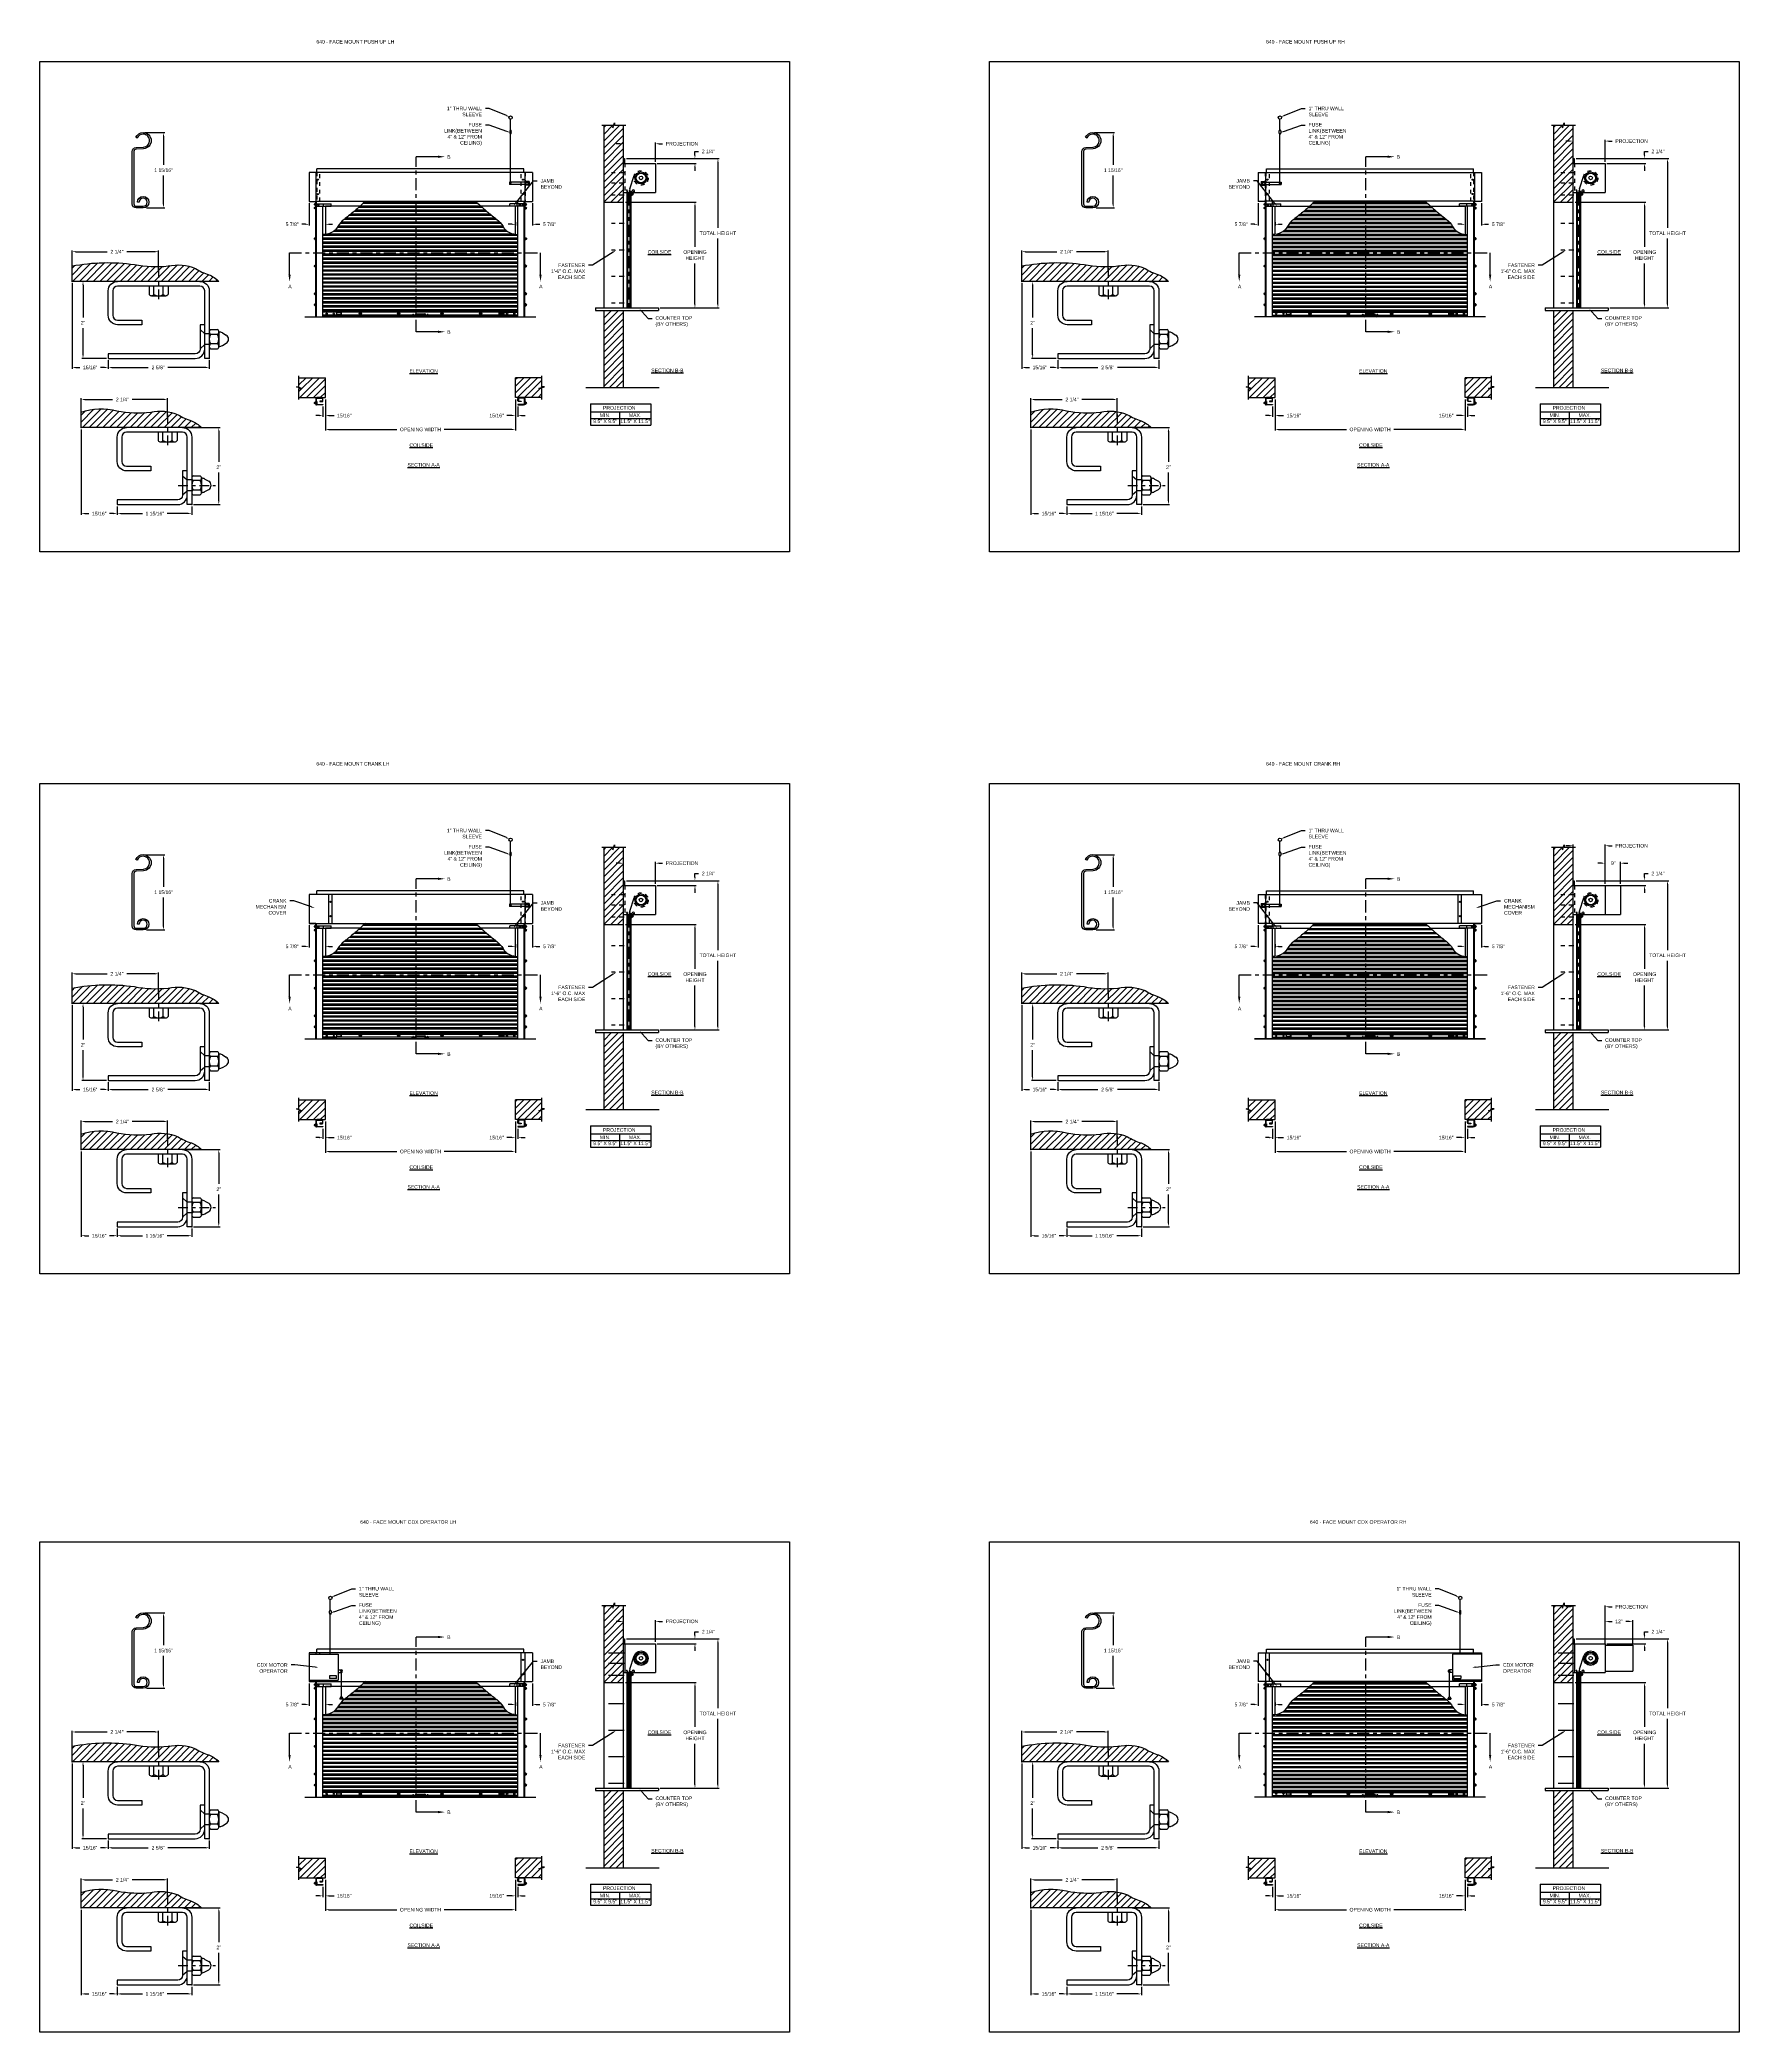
# Model space of a CAD drawing. Header units: inches. Extents: x 169.6 to 213.7, y 214.8 to 266.5.
import ezdxf
from ezdxf import colors
from ezdxf.entities.mleader import LeaderData, LeaderLine
from ezdxf.math import Vec2, Vec3

# ---------------------------------------------------------------- set-up
doc = ezdxf.new("R2010")
doc.units = ezdxf.units.IN
doc.header["$LTSCALE"] = 0.25
doc.header["$MEASUREMENT"] = 0
for name, pattern in [('CENTER', [2, 1.25, -0.25, 0.25, -0.25]), ('CENTER2', [1.125, 0.75, -0.125, 0.125, -0.125]), ('HIDDEN', [0.375, 0.25, -0.125]), ('HIDDEN2', [0.1875, 0.125, -0.0625]), ('PHANTOM', [2.5, 1.25, -0.25, 0.25, -0.25, 0.25, -0.25])]:
    doc.linetypes.add(name, pattern=pattern)
for name, color, linetype in [('ANNOTATIONS', 1, 'Continuous'), ('CDX OPERATOR LH', 7, 'Continuous'), ('CDX OPERATOR RH', 7, 'Continuous'), ('CRANK - LH', 7, 'Continuous'), ('CRANK - RH', 7, 'Continuous'), ('DETAILS', 4, 'Continuous'), ('PUSH UP OPERATION LH', 7, 'Continuous'), ('PUSH UP OPERATION RH', 7, 'Continuous'), ('SECTION CUTS', 6, 'CENTER')]:
    doc.layers.add(name, color=color, linetype=linetype)
doc.styles.add('ARIAL', font='arial.ttf', dxfattribs={"height": 0.09375})
doc.styles.get("Standard").update_dxf_attribs({"font": 'romans.shx'})
doc.dimstyles.new('ARIAL', dxfattribs={"dimtxt": 0.09375, "dimasz": 0.09375, "dimexe": 0.03125, "dimexo": 0.046875, "dimgap": 0.09, "dimtad": 0, "dimtih": 1, "dimtoh": 1, "dimdec": 4, "dimzin": 0, "dimdsep": 46, "dimlunit": 4, "dimtxsty": 'ARIAL', "dimcen": 0.09, "dimadec": 0, "dimazin": 0, "dimtfac": 1, "dimtdec": 4, "dimtix": 1, "dimtofl": 0, "dimtmove": 0, "dimatfit": 3, "dimfxl": 0.18, "dimfrac": 2, "dimtolj": 1, "dimtzin": 0, "dimarcsym": 0})
doc.dimstyles.new('STANDARD$0', dxfattribs={"dimtxt": 0.09375, "dimasz": 0.09375, "dimexe": 0.03125, "dimexo": 0.046875, "dimgap": 0.09, "dimtad": 0, "dimtih": 1, "dimtoh": 1, "dimdec": 4, "dimzin": 0, "dimdsep": 46, "dimtxsty": 'ARIAL', "dimcen": 0.09, "dimadec": 0, "dimazin": 0, "dimtfac": 1, "dimtdec": 4, "dimtofl": 0, "dimtmove": 0, "dimatfit": 1, "dimfxl": 1, "dimtolj": 1, "dimtzin": 0, "dimarcsym": 0})
pattern_1 = [(45, (22.09341, 1.48703), (-0.08838835, 0.08838835), [])]
pattern_2 = [(45, (46.7567, 1.48703), (-0.08838835, 0.08838835), [])]
pattern_3 = [(45, (22.09341, -17.26319), (-0.08838835, 0.08838835), [])]
pattern_4 = [(45, (46.7567, -17.26319), (-0.08838835, 0.08838835), [])]
pattern_5 = [(45, (22.09341, -36.9515), (-0.08838835, 0.08838835), [])]
pattern_6 = [(45, (46.7567, -36.9515), (-0.08838835, 0.08838835), [])]

# ---------------------------------------------------------------- blocks, each defined once
blk = doc.blocks.new('*D11')
at = {"layer": 'ANNOTATIONS', "color": 0, "lineweight": -2, "transparency": 16777216}
for p, q in [((184.655, 263.794), (184.561, 263.794)), ((184.748, 263.455), (184.748, 263.825)), ((185.577, 263.329), (185.577, 263.825)), ((185.671, 263.794), (185.764, 263.794))]:
    blk.add_line(p, q, dxfattribs=at)
at = {"layer": 'ANNOTATIONS', "color": 0, "transparency": 16777216}
for points in [[(184.655, 263.809), (184.655, 263.778), (184.748, 263.794)], [(185.671, 263.809), (185.671, 263.778), (185.577, 263.794)]]:
    blk.add_solid(points, dxfattribs=at)
at = {"layer": 'defpoints', "color": 0, "transparency": 16777216}
for p in [(184.748, 263.408), (185.577, 263.794), (185.577, 263.282)]:
    blk.add_point(p, dxfattribs=at)
at = {"layer": 'ANNOTATIONS', "color": 0, "transparency": 16777216, "insert": (186.266, 263.794), "char_height": 0.09375, "attachment_point": 5, "style": 'ARIAL'}
blk.add_mtext('\\A1;PROJECTION', dxfattribs=at)
blk = doc.blocks.new('*D6')
at = {"layer": 'ANNOTATIONS', "color": 0, "lineweight": -2, "transparency": 16777216}
for p, q in [((184.824, 263.408), (186.634, 263.408)), ((186.603, 263.502), (186.603, 263.596)), ((186.603, 263.596), (186.697, 263.596)), ((185.624, 263.282), (186.634, 263.282)), ((186.603, 263.189), (186.603, 263.095))]:
    blk.add_line(p, q, dxfattribs=at)
at = {"layer": 'ANNOTATIONS', "color": 0, "transparency": 16777216}
for points in [[(186.587, 263.502), (186.619, 263.502), (186.603, 263.408)], [(186.587, 263.189), (186.619, 263.189), (186.603, 263.282)]]:
    blk.add_solid(points, dxfattribs=at)
at = {"layer": 'defpoints', "color": 0, "transparency": 16777216}
for p in [(184.777, 263.408), (186.603, 263.408), (185.577, 263.282)]:
    blk.add_point(p, dxfattribs=at)
at = {"layer": 'ANNOTATIONS', "color": 0, "transparency": 16777216, "insert": (186.951, 263.596), "char_height": 0.0938, "attachment_point": 5, "style": 'ARIAL'}
blk.add_mtext('\\A1;2 1/4"', dxfattribs=at)
blk = doc.blocks.new('*D7')
at = {"layer": 'ANNOTATIONS', "color": 0, "lineweight": -2, "transparency": 16777216}
for p, q in [((182.384, 262.252), (182.384, 261.672)), ((181.848, 261.703), (181.755, 261.703)), ((181.942, 261.761), (181.942, 261.672)), ((182.477, 261.703), (182.571, 261.703))]:
    blk.add_line(p, q, dxfattribs=at)
at = {"layer": 'ANNOTATIONS', "color": 0, "transparency": 16777216}
for points in [[(181.848, 261.718), (181.848, 261.687), (181.942, 261.703)], [(182.477, 261.718), (182.477, 261.687), (182.384, 261.703)]]:
    blk.add_solid(points, dxfattribs=at)
at = {"layer": 'defpoints', "color": 0, "transparency": 16777216}
for p in [(182.384, 262.299), (181.942, 261.808), (182.384, 261.703)]:
    blk.add_point(p, dxfattribs=at)
at = {"layer": 'ANNOTATIONS', "color": 0, "transparency": 16777216, "insert": (182.824, 261.703), "char_height": 0.0938, "attachment_point": 5, "style": 'ARIAL'}
blk.add_mtext('\\A1;5 7/8"', dxfattribs=at)
blk = doc.blocks.new('*D8')
at = {"layer": 'ANNOTATIONS', "color": 0, "lineweight": -2, "transparency": 16777216}
for p, q in [((176.583, 262.252), (176.583, 261.672)), ((176.489, 261.703), (176.395, 261.703)), ((177.005, 261.761), (177.005, 261.672)), ((177.098, 261.703), (177.192, 261.703))]:
    blk.add_line(p, q, dxfattribs=at)
at = {"layer": 'ANNOTATIONS', "color": 0, "transparency": 16777216}
for points in [[(176.489, 261.718), (176.489, 261.687), (176.583, 261.703)], [(177.098, 261.718), (177.098, 261.687), (177.005, 261.703)]]:
    blk.add_solid(points, dxfattribs=at)
at = {"layer": 'defpoints', "color": 0, "transparency": 16777216}
for p in [(176.583, 262.299), (177.005, 261.808), (176.583, 261.703)]:
    blk.add_point(p, dxfattribs=at)
at = {"layer": 'ANNOTATIONS', "color": 0, "transparency": 16777216, "insert": (176.142, 261.703), "char_height": 0.0938, "attachment_point": 5, "style": 'ARIAL'}
blk.add_mtext('\\A1;5 7/8"', dxfattribs=at)
blk = doc.blocks.new('*D9')
at = {"layer": 'ANNOTATIONS', "color": 0, "lineweight": -2, "transparency": 16777216}
for p, q in [((181.942, 257.157), (181.942, 256.705)), ((181.848, 256.736), (181.718, 256.736)), ((182.005, 256.969), (182.005, 256.705)), ((182.098, 256.736), (182.192, 256.736))]:
    blk.add_line(p, q, dxfattribs=at)
at = {"layer": 'ANNOTATIONS', "color": 0, "transparency": 16777216}
for points in [[(181.848, 256.752), (181.848, 256.72), (181.942, 256.736)], [(182.098, 256.752), (182.098, 256.72), (182.005, 256.736)]]:
    blk.add_solid(points, dxfattribs=at)
at = {"layer": 'defpoints', "color": 0, "transparency": 16777216}
for p in [(181.942, 257.203), (182.005, 257.016), (182.005, 256.736)]:
    blk.add_point(p, dxfattribs=at)
at = {"layer": 'ANNOTATIONS', "color": 0, "transparency": 16777216, "insert": (181.451, 256.736), "char_height": 0.0938, "attachment_point": 5, "style": 'ARIAL'}
blk.add_mtext('\\A1;15/16"', dxfattribs=at)
blk = doc.blocks.new('*D10')
at = {"layer": 'ANNOTATIONS', "color": 0, "lineweight": -2, "transparency": 16777216}
for p, q in [((177.005, 257.157), (177.005, 256.705)), ((176.848, 256.736), (176.755, 256.736)), ((176.942, 256.969), (176.942, 256.705)), ((177.098, 256.736), (177.229, 256.736))]:
    blk.add_line(p, q, dxfattribs=at)
at = {"layer": 'ANNOTATIONS', "color": 0, "transparency": 16777216}
for points in [[(176.848, 256.752), (176.848, 256.72), (176.942, 256.736)], [(177.098, 256.752), (177.098, 256.72), (177.005, 256.736)]]:
    blk.add_solid(points, dxfattribs=at)
at = {"layer": 'defpoints', "color": 0, "transparency": 16777216}
for p in [(177.005, 257.203), (176.942, 257.016), (176.942, 256.736)]:
    blk.add_point(p, dxfattribs=at)
at = {"layer": 'ANNOTATIONS', "color": 0, "transparency": 16777216, "insert": (177.496, 256.736), "char_height": 0.0938, "attachment_point": 5, "style": 'ARIAL'}
blk.add_mtext('\\A1;15/16"', dxfattribs=at)
blk = doc.blocks.new('*D12')
at = {"layer": 'ANNOTATIONS', "color": 0, "lineweight": -2, "transparency": 16777216}
for p, q in [((184.795, 262.275), (186.634, 262.275)), ((186.603, 262.181), (186.603, 261.121)), ((186.603, 259.626), (186.603, 260.686)), ((185.702, 259.532), (186.634, 259.532))]:
    blk.add_line(p, q, dxfattribs=at)
at = {"layer": 'ANNOTATIONS', "color": 0, "transparency": 16777216}
for points in [[(186.587, 262.181), (186.619, 262.181), (186.603, 262.275)], [(186.587, 259.626), (186.619, 259.626), (186.603, 259.532)]]:
    blk.add_solid(points, dxfattribs=at)
at = {"layer": 'defpoints', "color": 0, "transparency": 16777216}
for p in [(184.748, 262.275), (185.655, 259.532), (186.603, 259.532)]:
    blk.add_point(p, dxfattribs=at)
at = {"layer": 'ANNOTATIONS', "color": 0, "transparency": 16777216, "insert": (186.603, 260.904), "char_height": 0.09375, "attachment_point": 5, "style": 'ARIAL'}
blk.add_mtext('\\A1;OPENING\\PHEIGHT', dxfattribs=at)
blk = doc.blocks.new('*D13')
at = {"layer": 'ANNOTATIONS', "color": 0, "lineweight": -2, "transparency": 16777216}
for p, q in [((184.824, 263.408), (187.231, 263.408)), ((187.199, 263.314), (187.199, 261.609)), ((187.199, 259.626), (187.199, 261.332)), ((185.702, 259.532), (187.231, 259.532))]:
    blk.add_line(p, q, dxfattribs=at)
at = {"layer": 'ANNOTATIONS', "color": 0, "transparency": 16777216}
for points in [[(187.184, 263.314), (187.215, 263.314), (187.199, 263.408)], [(187.184, 259.626), (187.215, 259.626), (187.199, 259.532)]]:
    blk.add_solid(points, dxfattribs=at)
at = {"layer": 'defpoints', "color": 0, "transparency": 16777216}
for p in [(184.777, 263.408), (187.199, 263.408), (185.655, 259.532)]:
    blk.add_point(p, dxfattribs=at)
at = {"layer": 'ANNOTATIONS', "color": 0, "transparency": 16777216, "insert": (187.199, 261.47), "char_height": 0.09375, "attachment_point": 5, "style": 'ARIAL'}
blk.add_mtext('\\A1;TOTAL HEIGHT', dxfattribs=at)
blk = doc.blocks.new('*D14')
at = {"layer": 'ANNOTATIONS', "color": 0, "lineweight": -2, "transparency": 16777216}
for p, q in [((177.005, 256.97), (177.005, 256.345)), ((181.942, 256.973), (181.942, 256.345)), ((177.098, 256.376), (178.857, 256.376)), ((181.848, 256.376), (180.09, 256.376))]:
    blk.add_line(p, q, dxfattribs=at)
at = {"layer": 'ANNOTATIONS', "color": 0, "transparency": 16777216}
for points in [[(177.098, 256.392), (177.098, 256.361), (177.005, 256.376)], [(181.848, 256.392), (181.848, 256.361), (181.942, 256.376)]]:
    blk.add_solid(points, dxfattribs=at)
at = {"layer": 'defpoints', "color": 0, "transparency": 16777216}
for p in [(177.005, 257.017), (181.942, 257.019), (181.942, 256.376)]:
    blk.add_point(p, dxfattribs=at)
at = {"layer": 'ANNOTATIONS', "color": 0, "transparency": 16777216, "insert": (179.473, 256.376), "char_height": 0.09375, "attachment_point": 5, "style": 'ARIAL'}
blk.add_mtext('\\A1;OPENING WIDTH', dxfattribs=at)
blk = doc.blocks.new('*D26')
at = {"layer": 'ANNOTATIONS', "color": 0, "lineweight": -2, "transparency": 16777216}
for p, q in [((209.318, 263.863), (209.224, 263.863)), ((209.412, 263.455), (209.412, 263.895)), ((210.24, 263.329), (210.24, 263.895)), ((210.334, 263.863), (210.428, 263.863))]:
    blk.add_line(p, q, dxfattribs=at)
at = {"layer": 'ANNOTATIONS', "color": 0, "transparency": 16777216}
for points in [[(209.318, 263.879), (209.318, 263.848), (209.412, 263.863)], [(210.334, 263.879), (210.334, 263.848), (210.24, 263.863)]]:
    blk.add_solid(points, dxfattribs=at)
at = {"layer": 'defpoints', "color": 0, "transparency": 16777216}
for p in [(210.24, 263.863), (209.412, 263.408), (210.24, 263.282)]:
    blk.add_point(p, dxfattribs=at)
at = {"layer": 'ANNOTATIONS', "color": 0, "transparency": 16777216, "insert": (210.929, 263.863), "char_height": 0.09375, "attachment_point": 5, "style": 'ARIAL'}
blk.add_mtext('\\A1;PROJECTION', dxfattribs=at)
blk = doc.blocks.new('*D21')
at = {"layer": 'ANNOTATIONS', "color": 0, "lineweight": -2, "transparency": 16777216}
for p, q in [((209.487, 263.408), (211.298, 263.408)), ((211.266, 263.502), (211.266, 263.596)), ((211.266, 263.596), (211.36, 263.596)), ((210.287, 263.282), (211.298, 263.282)), ((211.266, 263.189), (211.266, 263.095))]:
    blk.add_line(p, q, dxfattribs=at)
at = {"layer": 'ANNOTATIONS', "color": 0, "transparency": 16777216}
for points in [[(211.251, 263.502), (211.282, 263.502), (211.266, 263.408)], [(211.251, 263.189), (211.282, 263.189), (211.266, 263.282)]]:
    blk.add_solid(points, dxfattribs=at)
at = {"layer": 'defpoints', "color": 0, "transparency": 16777216}
for p in [(209.44, 263.408), (211.266, 263.408), (210.24, 263.282)]:
    blk.add_point(p, dxfattribs=at)
at = {"layer": 'ANNOTATIONS', "color": 0, "transparency": 16777216, "insert": (211.614, 263.596), "char_height": 0.0938, "attachment_point": 5, "style": 'ARIAL'}
blk.add_mtext('\\A1;2 1/4"', dxfattribs=at)
blk = doc.blocks.new('*D24')
at = {"layer": 'ANNOTATIONS', "color": 0, "lineweight": -2, "transparency": 16777216}
for p, q in [((201.227, 262.252), (201.227, 261.672)), ((201.133, 261.703), (201.039, 261.703)), ((201.668, 261.761), (201.668, 261.672)), ((201.762, 261.703), (201.855, 261.703))]:
    blk.add_line(p, q, dxfattribs=at)
at = {"layer": 'ANNOTATIONS', "color": 0, "transparency": 16777216}
for points in [[(201.133, 261.718), (201.133, 261.687), (201.227, 261.703)], [(201.762, 261.718), (201.762, 261.687), (201.668, 261.703)]]:
    blk.add_solid(points, dxfattribs=at)
at = {"layer": 'defpoints', "color": 0, "transparency": 16777216}
for p in [(201.227, 262.299), (201.668, 261.808), (201.227, 261.703)]:
    blk.add_point(p, dxfattribs=at)
at = {"layer": 'ANNOTATIONS', "color": 0, "transparency": 16777216, "insert": (200.786, 261.703), "char_height": 0.0938, "attachment_point": 5, "style": 'ARIAL'}
blk.add_mtext('\\A1;5 7/8"', dxfattribs=at)
blk = doc.blocks.new('*D25')
at = {"layer": 'ANNOTATIONS', "color": 0, "lineweight": -2, "transparency": 16777216}
for p, q in [((207.027, 262.252), (207.027, 261.672)), ((206.512, 261.703), (206.418, 261.703)), ((206.605, 261.761), (206.605, 261.672)), ((207.121, 261.703), (207.215, 261.703))]:
    blk.add_line(p, q, dxfattribs=at)
at = {"layer": 'ANNOTATIONS', "color": 0, "transparency": 16777216}
for points in [[(206.512, 261.718), (206.512, 261.687), (206.605, 261.703)], [(207.121, 261.718), (207.121, 261.687), (207.027, 261.703)]]:
    blk.add_solid(points, dxfattribs=at)
at = {"layer": 'defpoints', "color": 0, "transparency": 16777216}
for p in [(207.027, 262.299), (206.605, 261.808), (207.027, 261.703)]:
    blk.add_point(p, dxfattribs=at)
at = {"layer": 'ANNOTATIONS', "color": 0, "transparency": 16777216, "insert": (207.468, 261.703), "char_height": 0.0938, "attachment_point": 5, "style": 'ARIAL'}
blk.add_mtext('\\A1;5 7/8"', dxfattribs=at)
blk = doc.blocks.new('*D19')
at = {"layer": 'ANNOTATIONS', "color": 0, "lineweight": -2, "transparency": 16777216}
for p, q in [((206.605, 257.157), (206.605, 256.705)), ((206.512, 256.736), (206.381, 256.736)), ((206.668, 256.969), (206.668, 256.705)), ((206.762, 256.736), (206.855, 256.736))]:
    blk.add_line(p, q, dxfattribs=at)
at = {"layer": 'ANNOTATIONS', "color": 0, "transparency": 16777216}
for points in [[(206.512, 256.752), (206.512, 256.72), (206.605, 256.736)], [(206.762, 256.752), (206.762, 256.72), (206.668, 256.736)]]:
    blk.add_solid(points, dxfattribs=at)
at = {"layer": 'defpoints', "color": 0, "transparency": 16777216}
for p in [(206.605, 257.203), (206.668, 257.016), (206.668, 256.736)]:
    blk.add_point(p, dxfattribs=at)
at = {"layer": 'ANNOTATIONS', "color": 0, "transparency": 16777216, "insert": (206.114, 256.736), "char_height": 0.0938, "attachment_point": 5, "style": 'ARIAL'}
blk.add_mtext('\\A1;15/16"', dxfattribs=at)
blk = doc.blocks.new('*D20')
at = {"layer": 'ANNOTATIONS', "color": 0, "lineweight": -2, "transparency": 16777216}
for p, q in [((201.668, 257.157), (201.668, 256.705)), ((201.512, 256.736), (201.418, 256.736)), ((201.605, 256.969), (201.605, 256.705)), ((201.762, 256.736), (201.892, 256.736))]:
    blk.add_line(p, q, dxfattribs=at)
at = {"layer": 'ANNOTATIONS', "color": 0, "transparency": 16777216}
for points in [[(201.512, 256.752), (201.512, 256.72), (201.605, 256.736)], [(201.762, 256.752), (201.762, 256.72), (201.668, 256.736)]]:
    blk.add_solid(points, dxfattribs=at)
at = {"layer": 'defpoints', "color": 0, "transparency": 16777216}
for p in [(201.668, 257.203), (201.605, 257.016), (201.605, 256.736)]:
    blk.add_point(p, dxfattribs=at)
at = {"layer": 'ANNOTATIONS', "color": 0, "transparency": 16777216, "insert": (202.159, 256.736), "char_height": 0.0938, "attachment_point": 5, "style": 'ARIAL'}
blk.add_mtext('\\A1;15/16"', dxfattribs=at)
blk = doc.blocks.new('*D18')
at = {"layer": 'ANNOTATIONS', "color": 0, "lineweight": -2, "transparency": 16777216}
for p, q in [((209.459, 262.275), (211.298, 262.275)), ((211.266, 262.181), (211.266, 261.121)), ((211.266, 259.626), (211.266, 260.686)), ((210.365, 259.532), (211.298, 259.532))]:
    blk.add_line(p, q, dxfattribs=at)
at = {"layer": 'ANNOTATIONS', "color": 0, "transparency": 16777216}
for points in [[(211.251, 262.181), (211.282, 262.181), (211.266, 262.275)], [(211.251, 259.626), (211.282, 259.626), (211.266, 259.532)]]:
    blk.add_solid(points, dxfattribs=at)
at = {"layer": 'defpoints', "color": 0, "transparency": 16777216}
for p in [(209.412, 262.275), (210.318, 259.532), (211.266, 259.532)]:
    blk.add_point(p, dxfattribs=at)
at = {"layer": 'ANNOTATIONS', "color": 0, "transparency": 16777216, "insert": (211.266, 260.904), "char_height": 0.09375, "attachment_point": 5, "style": 'ARIAL'}
blk.add_mtext('\\A1;OPENING\\PHEIGHT', dxfattribs=at)
blk = doc.blocks.new('*D23')
at = {"layer": 'ANNOTATIONS', "color": 0, "lineweight": -2, "transparency": 16777216}
for p, q in [((209.487, 263.408), (211.894, 263.408)), ((211.863, 263.314), (211.863, 261.609)), ((211.863, 259.626), (211.863, 261.332)), ((210.365, 259.532), (211.894, 259.532))]:
    blk.add_line(p, q, dxfattribs=at)
at = {"layer": 'ANNOTATIONS', "color": 0, "transparency": 16777216}
for points in [[(211.847, 263.314), (211.878, 263.314), (211.863, 263.408)], [(211.847, 259.626), (211.878, 259.626), (211.863, 259.532)]]:
    blk.add_solid(points, dxfattribs=at)
at = {"layer": 'defpoints', "color": 0, "transparency": 16777216}
for p in [(209.44, 263.408), (211.863, 263.408), (210.318, 259.532)]:
    blk.add_point(p, dxfattribs=at)
at = {"layer": 'ANNOTATIONS', "color": 0, "transparency": 16777216, "insert": (211.863, 261.47), "char_height": 0.09375, "attachment_point": 5, "style": 'ARIAL'}
blk.add_mtext('\\A1;TOTAL HEIGHT', dxfattribs=at)
blk = doc.blocks.new('*D22')
at = {"layer": 'ANNOTATIONS', "color": 0, "lineweight": -2, "transparency": 16777216}
for p, q in [((201.668, 256.97), (201.668, 256.345)), ((206.605, 256.973), (206.605, 256.345)), ((201.762, 256.376), (203.52, 256.376)), ((206.512, 256.376), (204.753, 256.376))]:
    blk.add_line(p, q, dxfattribs=at)
at = {"layer": 'ANNOTATIONS', "color": 0, "transparency": 16777216}
for points in [[(201.762, 256.392), (201.762, 256.361), (201.668, 256.376)], [(206.512, 256.392), (206.512, 256.361), (206.605, 256.376)]]:
    blk.add_solid(points, dxfattribs=at)
at = {"layer": 'defpoints', "color": 0, "transparency": 16777216}
for p in [(201.668, 257.017), (206.605, 257.019), (206.605, 256.376)]:
    blk.add_point(p, dxfattribs=at)
at = {"layer": 'ANNOTATIONS', "color": 0, "transparency": 16777216, "insert": (204.137, 256.376), "char_height": 0.09375, "attachment_point": 5, "style": 'ARIAL'}
blk.add_mtext('\\A1;OPENING WIDTH', dxfattribs=at)
blk = doc.blocks.new('*D15')
at = {"layer": 'ANNOTATIONS', "color": 0, "linetype": 'Continuous', "lineweight": -2, "transparency": 16777216}
for p, q in [((195.325, 256.378), (195.325, 254.159)), ((195.418, 254.19), (195.528, 254.19)), ((196.168, 254.19), (196.062, 254.19)), ((196.262, 254.378), (196.262, 254.159))]:
    blk.add_line(p, q, dxfattribs=at)
at = {"layer": 'ANNOTATIONS', "color": 0, "linetype": 'Continuous', "transparency": 16777216}
for points in [[(195.418, 254.206), (195.418, 254.175), (195.325, 254.19)], [(196.168, 254.206), (196.168, 254.175), (196.262, 254.19)]]:
    blk.add_solid(points, dxfattribs=at)
at = {"layer": 'defpoints', "color": 0, "linetype": 'Continuous', "transparency": 16777216}
for p in [(195.325, 256.425), (196.262, 254.425), (196.262, 254.19)]:
    blk.add_point(p, dxfattribs=at)
at = {"layer": 'ANNOTATIONS', "color": 0, "linetype": 'Continuous', "transparency": 16777216, "insert": (195.795, 254.19), "char_height": 0.0938, "attachment_point": 5, "style": 'ARIAL'}
blk.add_mtext('\\A1;15/16"', dxfattribs=at)
blk = doc.blocks.new('*D16')
at = {"layer": 'ANNOTATIONS', "color": 0, "linetype": 'Continuous', "lineweight": -2, "transparency": 16777216}
for p, q in [((196.262, 254.378), (196.262, 254.159)), ((196.356, 254.19), (196.915, 254.19)), ((198.106, 254.19), (197.558, 254.19)), ((198.2, 254.378), (198.2, 254.159))]:
    blk.add_line(p, q, dxfattribs=at)
at = {"layer": 'ANNOTATIONS', "color": 0, "linetype": 'Continuous', "transparency": 16777216}
for points in [[(196.356, 254.206), (196.356, 254.175), (196.262, 254.19)], [(198.106, 254.206), (198.106, 254.175), (198.2, 254.19)]]:
    blk.add_solid(points, dxfattribs=at)
at = {"layer": 'defpoints', "color": 0, "linetype": 'Continuous', "transparency": 16777216}
for p in [(196.262, 254.425), (196.262, 254.19), (198.2, 254.425)]:
    blk.add_point(p, dxfattribs=at)
at = {"layer": 'ANNOTATIONS', "color": 0, "linetype": 'Continuous', "transparency": 16777216, "insert": (197.237, 254.19), "char_height": 0.09375, "attachment_point": 5, "style": 'ARIAL'}
blk.add_mtext('\\A1;1 15/16"', dxfattribs=at)
blk = doc.blocks.new('*D17')
at = {"layer": 'ANNOTATIONS', "color": 0, "linetype": 'Continuous', "lineweight": -2, "transparency": 16777216}
for p, q in [((198.001, 256.425), (198.931, 256.425)), ((198.9, 256.331), (198.9, 255.535)), ((198.9, 254.518), (198.9, 255.261)), ((198.246, 254.425), (198.931, 254.425))]:
    blk.add_line(p, q, dxfattribs=at)
at = {"layer": 'ANNOTATIONS', "color": 0, "linetype": 'Continuous', "transparency": 16777216}
for points in [[(198.884, 256.331), (198.915, 256.331), (198.9, 256.425)], [(198.884, 254.518), (198.915, 254.518), (198.9, 254.425)]]:
    blk.add_solid(points, dxfattribs=at)
at = {"layer": 'defpoints', "color": 0, "linetype": 'Continuous', "transparency": 16777216}
for p in [(197.955, 256.425), (198.9, 256.425), (198.2, 254.425)]:
    blk.add_point(p, dxfattribs=at)
at = {"layer": 'ANNOTATIONS', "color": 0, "linetype": 'Continuous', "transparency": 16777216, "insert": (198.9, 255.398), "char_height": 0.0938, "attachment_point": 5, "style": 'ARIAL'}
blk.add_mtext('\\A1;2"', dxfattribs=at)
blk = doc.blocks.new('*D27')
at = {"layer": 'ANNOTATIONS', "color": 0, "linetype": 'Continuous', "lineweight": -2, "transparency": 16777216}
for p, q in [((195.325, 256.702), (195.325, 257.185)), ((195.418, 257.154), (196.142, 257.154)), ((197.477, 257.154), (196.65, 257.154)), ((197.571, 256.702), (197.571, 257.185))]:
    blk.add_line(p, q, dxfattribs=at)
at = {"layer": 'ANNOTATIONS', "color": 0, "linetype": 'Continuous', "transparency": 16777216}
for points in [[(195.418, 257.17), (195.418, 257.139), (195.325, 257.154)], [(197.477, 257.17), (197.477, 257.139), (197.571, 257.154)]]:
    blk.add_solid(points, dxfattribs=at)
at = {"layer": 'defpoints', "color": 0, "linetype": 'Continuous', "transparency": 16777216}
for p in [(197.571, 257.154), (195.325, 256.655), (197.571, 256.655)]:
    blk.add_point(p, dxfattribs=at)
at = {"layer": 'ANNOTATIONS', "color": 0, "linetype": 'Continuous', "transparency": 16777216, "insert": (196.396, 257.154), "char_height": 0.0938, "attachment_point": 5, "style": 'ARIAL'}
blk.add_mtext('\\A1;2 1/4"', dxfattribs=at)
blk = doc.blocks.new('*D28')
at = {"layer": 'ANNOTATIONS', "color": 0, "linetype": 'Continuous', "lineweight": -2, "transparency": 16777216}
for p, q in [((195.091, 260.173), (195.091, 257.954)), ((196.028, 258.173), (196.028, 257.954)), ((195.184, 257.986), (195.292, 257.986)), ((195.934, 257.986), (195.826, 257.986))]:
    blk.add_line(p, q, dxfattribs=at)
at = {"layer": 'ANNOTATIONS', "color": 0, "linetype": 'Continuous', "transparency": 16777216}
for points in [[(195.184, 258.001), (195.184, 257.97), (195.091, 257.986)], [(195.934, 258.001), (195.934, 257.97), (196.028, 257.986)]]:
    blk.add_solid(points, dxfattribs=at)
at = {"layer": 'defpoints', "color": 0, "linetype": 'Continuous', "transparency": 16777216}
for p in [(195.091, 260.22), (196.028, 258.22), (196.028, 257.986)]:
    blk.add_point(p, dxfattribs=at)
at = {"layer": 'ANNOTATIONS', "color": 0, "linetype": 'Continuous', "transparency": 16777216, "insert": (195.559, 257.986), "char_height": 0.0938, "attachment_point": 5, "style": 'ARIAL'}
blk.add_mtext('\\A1;15/16"', dxfattribs=at)
blk = doc.blocks.new('*D29')
at = {"layer": 'ANNOTATIONS', "color": 0, "linetype": 'Continuous', "lineweight": -2, "transparency": 16777216}
for p, q in [((196.028, 258.173), (196.028, 257.954)), ((198.653, 258.173), (198.653, 257.954)), ((196.122, 257.986), (197.069, 257.986)), ((198.559, 257.986), (197.577, 257.986))]:
    blk.add_line(p, q, dxfattribs=at)
at = {"layer": 'ANNOTATIONS', "color": 0, "linetype": 'Continuous', "transparency": 16777216}
for points in [[(196.122, 258.001), (196.122, 257.97), (196.028, 257.986)], [(198.559, 258.001), (198.559, 257.97), (198.653, 257.986)]]:
    blk.add_solid(points, dxfattribs=at)
at = {"layer": 'defpoints', "color": 0, "linetype": 'Continuous', "transparency": 16777216}
for p in [(196.028, 258.22), (198.653, 258.22), (196.028, 257.986)]:
    blk.add_point(p, dxfattribs=at)
at = {"layer": 'ANNOTATIONS', "color": 0, "linetype": 'Continuous', "transparency": 16777216, "insert": (197.323, 257.986), "char_height": 0.0938, "attachment_point": 5, "style": 'ARIAL'}
blk.add_mtext('\\A1;2 5/8"', dxfattribs=at)
blk = doc.blocks.new('*D30')
at = {"layer": 'ANNOTATIONS', "color": 0, "linetype": 'Continuous', "lineweight": -2, "transparency": 16777216}
for p, q in [((196.226, 260.22), (195.342, 260.22)), ((195.373, 260.126), (195.373, 259.282)), ((195.373, 258.314), (195.373, 259.008)), ((195.981, 258.22), (195.342, 258.22))]:
    blk.add_line(p, q, dxfattribs=at)
at = {"layer": 'ANNOTATIONS', "color": 0, "linetype": 'Continuous', "transparency": 16777216}
for points in [[(195.358, 260.126), (195.389, 260.126), (195.373, 260.22)], [(195.358, 258.314), (195.389, 258.314), (195.373, 258.22)]]:
    blk.add_solid(points, dxfattribs=at)
at = {"layer": 'defpoints', "color": 0, "linetype": 'Continuous', "transparency": 16777216}
for p in [(195.373, 260.22), (196.273, 260.22), (196.028, 258.22)]:
    blk.add_point(p, dxfattribs=at)
at = {"layer": 'ANNOTATIONS', "color": 0, "linetype": 'Continuous', "transparency": 16777216, "insert": (195.373, 259.145), "char_height": 0.0938, "attachment_point": 5, "style": 'ARIAL'}
blk.add_mtext('\\A1;2"', dxfattribs=at)
blk = doc.blocks.new('*D31')
at = {"layer": 'ANNOTATIONS', "color": 0, "linetype": 'Continuous', "lineweight": -2, "transparency": 16777216}
for p, q in [((195.091, 260.497), (195.091, 261.023)), ((195.184, 260.991), (196, 260.991)), ((197.243, 260.991), (196.508, 260.991)), ((197.337, 260.497), (197.337, 261.023))]:
    blk.add_line(p, q, dxfattribs=at)
at = {"layer": 'ANNOTATIONS', "color": 0, "linetype": 'Continuous', "transparency": 16777216}
for points in [[(195.184, 261.007), (195.184, 260.976), (195.091, 260.991)], [(197.243, 261.007), (197.243, 260.976), (197.337, 260.991)]]:
    blk.add_solid(points, dxfattribs=at)
at = {"layer": 'defpoints', "color": 0, "linetype": 'Continuous', "transparency": 16777216}
for p in [(197.337, 260.991), (195.091, 260.451), (197.337, 260.451)]:
    blk.add_point(p, dxfattribs=at)
at = {"layer": 'ANNOTATIONS', "color": 0, "linetype": 'Continuous', "transparency": 16777216, "insert": (196.254, 260.991), "char_height": 0.0938, "attachment_point": 5, "style": 'ARIAL'}
blk.add_mtext('\\A1;2 1/4"', dxfattribs=at)
blk = doc.blocks.new('*D32')
at = {"layer": 'ANNOTATIONS', "color": 0, "linetype": 'Continuous', "lineweight": -2, "transparency": 16777216}
for p, q in [((170.661, 256.378), (170.661, 254.159)), ((170.755, 254.19), (170.864, 254.19)), ((171.505, 254.19), (171.398, 254.19)), ((171.599, 254.378), (171.599, 254.159))]:
    blk.add_line(p, q, dxfattribs=at)
at = {"layer": 'ANNOTATIONS', "color": 0, "linetype": 'Continuous', "transparency": 16777216}
for points in [[(170.755, 254.206), (170.755, 254.175), (170.661, 254.19)], [(171.505, 254.206), (171.505, 254.175), (171.599, 254.19)]]:
    blk.add_solid(points, dxfattribs=at)
at = {"layer": 'defpoints', "color": 0, "linetype": 'Continuous', "transparency": 16777216}
for p in [(170.661, 256.425), (171.599, 254.425), (171.599, 254.19)]:
    blk.add_point(p, dxfattribs=at)
at = {"layer": 'ANNOTATIONS', "color": 0, "linetype": 'Continuous', "transparency": 16777216, "insert": (171.131, 254.19), "char_height": 0.0938, "attachment_point": 5, "style": 'ARIAL'}
blk.add_mtext('\\A1;15/16"', dxfattribs=at)
blk = doc.blocks.new('*D33')
at = {"layer": 'ANNOTATIONS', "color": 0, "linetype": 'Continuous', "lineweight": -2, "transparency": 16777216}
for p, q in [((171.599, 254.378), (171.599, 254.159)), ((171.692, 254.19), (172.252, 254.19)), ((173.442, 254.19), (172.895, 254.19)), ((173.536, 254.378), (173.536, 254.159))]:
    blk.add_line(p, q, dxfattribs=at)
at = {"layer": 'ANNOTATIONS', "color": 0, "linetype": 'Continuous', "transparency": 16777216}
for points in [[(171.692, 254.206), (171.692, 254.175), (171.599, 254.19)], [(173.442, 254.206), (173.442, 254.175), (173.536, 254.19)]]:
    blk.add_solid(points, dxfattribs=at)
at = {"layer": 'defpoints', "color": 0, "linetype": 'Continuous', "transparency": 16777216}
for p in [(171.599, 254.425), (171.599, 254.19), (173.536, 254.425)]:
    blk.add_point(p, dxfattribs=at)
at = {"layer": 'ANNOTATIONS', "color": 0, "linetype": 'Continuous', "transparency": 16777216, "insert": (172.574, 254.19), "char_height": 0.09375, "attachment_point": 5, "style": 'ARIAL'}
blk.add_mtext('\\A1;1 15/16"', dxfattribs=at)
blk = doc.blocks.new('*D34')
at = {"layer": 'ANNOTATIONS', "color": 0, "linetype": 'Continuous', "lineweight": -2, "transparency": 16777216}
for p, q in [((173.338, 256.425), (174.268, 256.425)), ((174.236, 256.331), (174.236, 255.535)), ((174.236, 254.518), (174.236, 255.261)), ((173.583, 254.425), (174.268, 254.425))]:
    blk.add_line(p, q, dxfattribs=at)
at = {"layer": 'ANNOTATIONS', "color": 0, "linetype": 'Continuous', "transparency": 16777216}
for points in [[(174.221, 256.331), (174.252, 256.331), (174.236, 256.425)], [(174.221, 254.518), (174.252, 254.518), (174.236, 254.425)]]:
    blk.add_solid(points, dxfattribs=at)
at = {"layer": 'defpoints', "color": 0, "linetype": 'Continuous', "transparency": 16777216}
for p in [(173.291, 256.425), (174.236, 256.425), (173.536, 254.425)]:
    blk.add_point(p, dxfattribs=at)
at = {"layer": 'ANNOTATIONS', "color": 0, "linetype": 'Continuous', "transparency": 16777216, "insert": (174.236, 255.398), "char_height": 0.0938, "attachment_point": 5, "style": 'ARIAL'}
blk.add_mtext('\\A1;2"', dxfattribs=at)
blk = doc.blocks.new('*D38')
at = {"layer": 'ANNOTATIONS', "color": 0, "linetype": 'Continuous', "lineweight": -2, "transparency": 16777216}
for p, q in [((170.661, 256.702), (170.661, 257.185)), ((170.755, 257.154), (171.479, 257.154)), ((172.814, 257.154), (171.987, 257.154)), ((172.908, 256.702), (172.908, 257.185))]:
    blk.add_line(p, q, dxfattribs=at)
at = {"layer": 'ANNOTATIONS', "color": 0, "linetype": 'Continuous', "transparency": 16777216}
for points in [[(170.755, 257.17), (170.755, 257.139), (170.661, 257.154)], [(172.814, 257.17), (172.814, 257.139), (172.908, 257.154)]]:
    blk.add_solid(points, dxfattribs=at)
at = {"layer": 'defpoints', "color": 0, "linetype": 'Continuous', "transparency": 16777216}
for p in [(172.908, 257.154), (170.661, 256.655), (172.908, 256.655)]:
    blk.add_point(p, dxfattribs=at)
at = {"layer": 'ANNOTATIONS', "color": 0, "linetype": 'Continuous', "transparency": 16777216, "insert": (171.733, 257.154), "char_height": 0.0938, "attachment_point": 5, "style": 'ARIAL'}
blk.add_mtext('\\A1;2 1/4"', dxfattribs=at)
blk = doc.blocks.new('*D35')
at = {"layer": 'ANNOTATIONS', "color": 0, "linetype": 'Continuous', "lineweight": -2, "transparency": 16777216}
for p, q in [((170.427, 260.173), (170.427, 257.954)), ((171.365, 258.173), (171.365, 257.954)), ((170.521, 257.986), (170.629, 257.986)), ((171.271, 257.986), (171.163, 257.986))]:
    blk.add_line(p, q, dxfattribs=at)
at = {"layer": 'ANNOTATIONS', "color": 0, "linetype": 'Continuous', "transparency": 16777216}
for points in [[(170.521, 258.001), (170.521, 257.97), (170.427, 257.986)], [(171.271, 258.001), (171.271, 257.97), (171.365, 257.986)]]:
    blk.add_solid(points, dxfattribs=at)
at = {"layer": 'defpoints', "color": 0, "linetype": 'Continuous', "transparency": 16777216}
for p in [(170.427, 260.22), (171.365, 258.22), (171.365, 257.986)]:
    blk.add_point(p, dxfattribs=at)
at = {"layer": 'ANNOTATIONS', "color": 0, "linetype": 'Continuous', "transparency": 16777216, "insert": (170.896, 257.986), "char_height": 0.0938, "attachment_point": 5, "style": 'ARIAL'}
blk.add_mtext('\\A1;15/16"', dxfattribs=at)
blk = doc.blocks.new('*D36')
at = {"layer": 'ANNOTATIONS', "color": 0, "linetype": 'Continuous', "lineweight": -2, "transparency": 16777216}
for p, q in [((171.365, 258.173), (171.365, 257.954)), ((173.99, 258.173), (173.99, 257.954)), ((171.459, 257.986), (172.406, 257.986)), ((173.896, 257.986), (172.914, 257.986))]:
    blk.add_line(p, q, dxfattribs=at)
at = {"layer": 'ANNOTATIONS', "color": 0, "linetype": 'Continuous', "transparency": 16777216}
for points in [[(171.459, 258.001), (171.459, 257.97), (171.365, 257.986)], [(173.896, 258.001), (173.896, 257.97), (173.99, 257.986)]]:
    blk.add_solid(points, dxfattribs=at)
at = {"layer": 'defpoints', "color": 0, "linetype": 'Continuous', "transparency": 16777216}
for p in [(171.365, 258.22), (173.99, 258.22), (171.365, 257.986)]:
    blk.add_point(p, dxfattribs=at)
at = {"layer": 'ANNOTATIONS', "color": 0, "linetype": 'Continuous', "transparency": 16777216, "insert": (172.66, 257.986), "char_height": 0.0938, "attachment_point": 5, "style": 'ARIAL'}
blk.add_mtext('\\A1;2 5/8"', dxfattribs=at)
blk = doc.blocks.new('*D37')
at = {"layer": 'ANNOTATIONS', "color": 0, "linetype": 'Continuous', "lineweight": -2, "transparency": 16777216}
for p, q in [((171.563, 260.22), (170.679, 260.22)), ((170.71, 260.126), (170.71, 259.282)), ((170.71, 258.314), (170.71, 259.008)), ((171.318, 258.22), (170.679, 258.22))]:
    blk.add_line(p, q, dxfattribs=at)
at = {"layer": 'ANNOTATIONS', "color": 0, "linetype": 'Continuous', "transparency": 16777216}
for points in [[(170.694, 260.126), (170.726, 260.126), (170.71, 260.22)], [(170.694, 258.314), (170.726, 258.314), (170.71, 258.22)]]:
    blk.add_solid(points, dxfattribs=at)
at = {"layer": 'defpoints', "color": 0, "linetype": 'Continuous', "transparency": 16777216}
for p in [(170.71, 260.22), (171.61, 260.22), (171.365, 258.22)]:
    blk.add_point(p, dxfattribs=at)
at = {"layer": 'ANNOTATIONS', "color": 0, "linetype": 'Continuous', "transparency": 16777216, "insert": (170.71, 259.145), "char_height": 0.0938, "attachment_point": 5, "style": 'ARIAL'}
blk.add_mtext('\\A1;2"', dxfattribs=at)
blk = doc.blocks.new('*D39')
at = {"layer": 'ANNOTATIONS', "color": 0, "linetype": 'Continuous', "lineweight": -2, "transparency": 16777216}
for p, q in [((170.427, 260.497), (170.427, 261.023)), ((170.521, 260.991), (171.337, 260.991)), ((172.58, 260.991), (171.845, 260.991)), ((172.674, 260.497), (172.674, 261.023))]:
    blk.add_line(p, q, dxfattribs=at)
at = {"layer": 'ANNOTATIONS', "color": 0, "linetype": 'Continuous', "transparency": 16777216}
for points in [[(170.521, 261.007), (170.521, 260.976), (170.427, 260.991)], [(172.58, 261.007), (172.58, 260.976), (172.674, 260.991)]]:
    blk.add_solid(points, dxfattribs=at)
at = {"layer": 'defpoints', "color": 0, "linetype": 'Continuous', "transparency": 16777216}
for p in [(172.674, 260.991), (170.427, 260.451), (172.674, 260.451)]:
    blk.add_point(p, dxfattribs=at)
at = {"layer": 'ANNOTATIONS', "color": 0, "linetype": 'Continuous', "transparency": 16777216, "insert": (171.591, 260.991), "char_height": 0.0938, "attachment_point": 5, "style": 'ARIAL'}
blk.add_mtext('\\A1;2 1/4"', dxfattribs=at)
blk = doc.blocks.new('*D48')
at = {"layer": 'ANNOTATIONS', "color": 0, "lineweight": -2, "transparency": 16777216}
for p, q in [((184.655, 245.113), (184.561, 245.113)), ((184.748, 244.705), (184.748, 245.144)), ((185.577, 244.579), (185.577, 245.144)), ((185.671, 245.113), (185.764, 245.113))]:
    blk.add_line(p, q, dxfattribs=at)
at = {"layer": 'ANNOTATIONS', "color": 0, "transparency": 16777216}
for points in [[(184.655, 245.129), (184.655, 245.098), (184.748, 245.113)], [(185.671, 245.129), (185.671, 245.098), (185.577, 245.113)]]:
    blk.add_solid(points, dxfattribs=at)
at = {"layer": 'defpoints', "color": 0, "transparency": 16777216}
for p in [(185.577, 245.113), (184.748, 244.658), (185.577, 244.532)]:
    blk.add_point(p, dxfattribs=at)
at = {"layer": 'ANNOTATIONS', "color": 0, "transparency": 16777216, "insert": (186.266, 245.113), "char_height": 0.09375, "attachment_point": 5, "style": 'ARIAL'}
blk.add_mtext('\\A1;PROJECTION', dxfattribs=at)
blk = doc.blocks.new('*D43')
at = {"layer": 'ANNOTATIONS', "color": 0, "lineweight": -2, "transparency": 16777216}
for p, q in [((186.603, 244.752), (186.603, 244.845)), ((186.603, 244.845), (186.697, 244.845)), ((184.824, 244.658), (186.634, 244.658)), ((185.624, 244.532), (186.634, 244.532)), ((186.603, 244.438), (186.603, 244.345))]:
    blk.add_line(p, q, dxfattribs=at)
at = {"layer": 'ANNOTATIONS', "color": 0, "transparency": 16777216}
for points in [[(186.587, 244.752), (186.619, 244.752), (186.603, 244.658)], [(186.587, 244.438), (186.619, 244.438), (186.603, 244.532)]]:
    blk.add_solid(points, dxfattribs=at)
at = {"layer": 'defpoints', "color": 0, "transparency": 16777216}
for p in [(184.777, 244.658), (185.577, 244.532), (186.603, 244.658)]:
    blk.add_point(p, dxfattribs=at)
at = {"layer": 'ANNOTATIONS', "color": 0, "transparency": 16777216, "insert": (186.951, 244.845), "char_height": 0.0938, "attachment_point": 5, "style": 'ARIAL'}
blk.add_mtext('\\A1;2 1/4"', dxfattribs=at)
blk = doc.blocks.new('*D46')
at = {"layer": 'ANNOTATIONS', "color": 0, "lineweight": -2, "transparency": 16777216}
for p, q in [((182.384, 243.502), (182.384, 242.921)), ((181.848, 242.953), (181.755, 242.953)), ((181.942, 243.01), (181.942, 242.921)), ((182.477, 242.953), (182.571, 242.953))]:
    blk.add_line(p, q, dxfattribs=at)
at = {"layer": 'ANNOTATIONS', "color": 0, "transparency": 16777216}
for points in [[(181.848, 242.968), (181.848, 242.937), (181.942, 242.953)], [(182.477, 242.968), (182.477, 242.937), (182.384, 242.953)]]:
    blk.add_solid(points, dxfattribs=at)
at = {"layer": 'defpoints', "color": 0, "transparency": 16777216}
for p in [(182.384, 243.549), (181.942, 243.057), (182.384, 242.953)]:
    blk.add_point(p, dxfattribs=at)
at = {"layer": 'ANNOTATIONS', "color": 0, "transparency": 16777216, "insert": (182.824, 242.953), "char_height": 0.0938, "attachment_point": 5, "style": 'ARIAL'}
blk.add_mtext('\\A1;5 7/8"', dxfattribs=at)
blk = doc.blocks.new('*D47')
at = {"layer": 'ANNOTATIONS', "color": 0, "lineweight": -2, "transparency": 16777216}
for p, q in [((176.583, 243.502), (176.583, 242.921)), ((176.489, 242.953), (176.395, 242.953)), ((177.005, 243.011), (177.005, 242.921)), ((177.098, 242.953), (177.192, 242.953))]:
    blk.add_line(p, q, dxfattribs=at)
at = {"layer": 'ANNOTATIONS', "color": 0, "transparency": 16777216}
for points in [[(176.489, 242.968), (176.489, 242.937), (176.583, 242.953)], [(177.098, 242.968), (177.098, 242.937), (177.005, 242.953)]]:
    blk.add_solid(points, dxfattribs=at)
at = {"layer": 'defpoints', "color": 0, "transparency": 16777216}
for p in [(176.583, 243.549), (176.583, 242.953), (177.005, 243.058)]:
    blk.add_point(p, dxfattribs=at)
at = {"layer": 'ANNOTATIONS', "color": 0, "transparency": 16777216, "insert": (176.142, 242.953), "char_height": 0.0938, "attachment_point": 5, "style": 'ARIAL'}
blk.add_mtext('\\A1;5 7/8"', dxfattribs=at)
blk = doc.blocks.new('*D41')
at = {"layer": 'ANNOTATIONS', "color": 0, "lineweight": -2, "transparency": 16777216}
for p, q in [((181.848, 237.986), (181.718, 237.986)), ((181.942, 238.406), (181.942, 237.955)), ((182.005, 238.219), (182.005, 237.955)), ((182.098, 237.986), (182.192, 237.986))]:
    blk.add_line(p, q, dxfattribs=at)
at = {"layer": 'ANNOTATIONS', "color": 0, "transparency": 16777216}
for points in [[(181.848, 238.001), (181.848, 237.97), (181.942, 237.986)], [(182.098, 238.001), (182.098, 237.97), (182.005, 237.986)]]:
    blk.add_solid(points, dxfattribs=at)
at = {"layer": 'defpoints', "color": 0, "transparency": 16777216}
for p in [(181.942, 238.453), (182.005, 238.266), (182.005, 237.986)]:
    blk.add_point(p, dxfattribs=at)
at = {"layer": 'ANNOTATIONS', "color": 0, "transparency": 16777216, "insert": (181.451, 237.986), "char_height": 0.0938, "attachment_point": 5, "style": 'ARIAL'}
blk.add_mtext('\\A1;15/16"', dxfattribs=at)
blk = doc.blocks.new('*D42')
at = {"layer": 'ANNOTATIONS', "color": 0, "lineweight": -2, "transparency": 16777216}
for p, q in [((176.848, 237.986), (176.755, 237.986)), ((176.942, 238.219), (176.942, 237.955)), ((177.005, 238.406), (177.005, 237.955)), ((177.098, 237.986), (177.229, 237.986))]:
    blk.add_line(p, q, dxfattribs=at)
at = {"layer": 'ANNOTATIONS', "color": 0, "transparency": 16777216}
for points in [[(176.848, 238.001), (176.848, 237.97), (176.942, 237.986)], [(177.098, 238.001), (177.098, 237.97), (177.005, 237.986)]]:
    blk.add_solid(points, dxfattribs=at)
at = {"layer": 'defpoints', "color": 0, "transparency": 16777216}
for p in [(176.942, 238.266), (176.942, 237.986), (177.005, 238.453)]:
    blk.add_point(p, dxfattribs=at)
at = {"layer": 'ANNOTATIONS', "color": 0, "transparency": 16777216, "insert": (177.496, 237.986), "char_height": 0.0938, "attachment_point": 5, "style": 'ARIAL'}
blk.add_mtext('\\A1;15/16"', dxfattribs=at)
blk = doc.blocks.new('*D40')
at = {"layer": 'ANNOTATIONS', "color": 0, "lineweight": -2, "transparency": 16777216}
for p, q in [((184.795, 243.525), (186.634, 243.525)), ((186.603, 243.431), (186.603, 242.371)), ((186.603, 240.876), (186.603, 241.936)), ((185.702, 240.782), (186.634, 240.782))]:
    blk.add_line(p, q, dxfattribs=at)
at = {"layer": 'ANNOTATIONS', "color": 0, "transparency": 16777216}
for points in [[(186.587, 243.431), (186.619, 243.431), (186.603, 243.525)], [(186.587, 240.876), (186.619, 240.876), (186.603, 240.782)]]:
    blk.add_solid(points, dxfattribs=at)
at = {"layer": 'defpoints', "color": 0, "transparency": 16777216}
for p in [(184.748, 243.525), (185.655, 240.782), (186.603, 240.782)]:
    blk.add_point(p, dxfattribs=at)
at = {"layer": 'ANNOTATIONS', "color": 0, "transparency": 16777216, "insert": (186.603, 242.153), "char_height": 0.09375, "attachment_point": 5, "style": 'ARIAL'}
blk.add_mtext('\\A1;OPENING\\PHEIGHT', dxfattribs=at)
blk = doc.blocks.new('*D45')
at = {"layer": 'ANNOTATIONS', "color": 0, "lineweight": -2, "transparency": 16777216}
for p, q in [((184.824, 244.658), (187.231, 244.658)), ((187.199, 244.564), (187.199, 242.858)), ((187.199, 240.876), (187.199, 242.581)), ((185.702, 240.782), (187.231, 240.782))]:
    blk.add_line(p, q, dxfattribs=at)
at = {"layer": 'ANNOTATIONS', "color": 0, "transparency": 16777216}
for points in [[(187.184, 244.564), (187.215, 244.564), (187.199, 244.658)], [(187.184, 240.876), (187.215, 240.876), (187.199, 240.782)]]:
    blk.add_solid(points, dxfattribs=at)
at = {"layer": 'defpoints', "color": 0, "transparency": 16777216}
for p in [(184.777, 244.658), (187.199, 244.658), (185.655, 240.782)]:
    blk.add_point(p, dxfattribs=at)
at = {"layer": 'ANNOTATIONS', "color": 0, "transparency": 16777216, "insert": (187.199, 242.72), "char_height": 0.09375, "attachment_point": 5, "style": 'ARIAL'}
blk.add_mtext('\\A1;TOTAL HEIGHT', dxfattribs=at)
blk = doc.blocks.new('*D44')
at = {"layer": 'ANNOTATIONS', "color": 0, "lineweight": -2, "transparency": 16777216}
for p, q in [((177.005, 238.219), (177.005, 237.595)), ((181.942, 238.222), (181.942, 237.595)), ((177.098, 237.626), (178.857, 237.626)), ((181.848, 237.626), (180.09, 237.626))]:
    blk.add_line(p, q, dxfattribs=at)
at = {"layer": 'ANNOTATIONS', "color": 0, "transparency": 16777216}
for points in [[(177.098, 237.642), (177.098, 237.611), (177.005, 237.626)], [(181.848, 237.642), (181.848, 237.611), (181.942, 237.626)]]:
    blk.add_solid(points, dxfattribs=at)
at = {"layer": 'defpoints', "color": 0, "transparency": 16777216}
for p in [(177.005, 238.266), (181.942, 238.269), (181.942, 237.626)]:
    blk.add_point(p, dxfattribs=at)
at = {"layer": 'ANNOTATIONS', "color": 0, "transparency": 16777216, "insert": (179.473, 237.626), "char_height": 0.09375, "attachment_point": 5, "style": 'ARIAL'}
blk.add_mtext('\\A1;OPENING WIDTH', dxfattribs=at)
blk = doc.blocks.new('*D67')
at = {"layer": 'ANNOTATIONS', "color": 0, "lineweight": -2, "transparency": 16777216}
for p, q in [((209.318, 245.565), (209.224, 245.565)), ((209.412, 244.705), (209.412, 245.597)), ((210.24, 244.579), (210.24, 245.597)), ((210.334, 245.565), (210.428, 245.565))]:
    blk.add_line(p, q, dxfattribs=at)
at = {"layer": 'ANNOTATIONS', "color": 0, "transparency": 16777216}
for points in [[(209.318, 245.581), (209.318, 245.55), (209.412, 245.565)], [(210.334, 245.581), (210.334, 245.55), (210.24, 245.565)]]:
    blk.add_solid(points, dxfattribs=at)
at = {"layer": 'defpoints', "color": 0, "transparency": 16777216}
for p in [(210.24, 245.565), (209.412, 244.658), (210.24, 244.532)]:
    blk.add_point(p, dxfattribs=at)
at = {"layer": 'ANNOTATIONS', "color": 0, "transparency": 16777216, "insert": (210.929, 245.565), "char_height": 0.09375, "attachment_point": 5, "style": 'ARIAL'}
blk.add_mtext('\\A1;PROJECTION', dxfattribs=at)
blk = doc.blocks.new('*D49')
at = {"layer": 'ANNOTATIONS', "color": 0, "lineweight": -2, "transparency": 16777216}
for p, q in [((211.266, 244.752), (211.266, 244.845)), ((211.266, 244.845), (211.36, 244.845)), ((209.487, 244.658), (211.298, 244.658)), ((210.287, 244.532), (211.298, 244.532)), ((211.266, 244.438), (211.266, 244.345))]:
    blk.add_line(p, q, dxfattribs=at)
at = {"layer": 'ANNOTATIONS', "color": 0, "transparency": 16777216}
for points in [[(211.251, 244.752), (211.282, 244.752), (211.266, 244.658)], [(211.251, 244.438), (211.282, 244.438), (211.266, 244.532)]]:
    blk.add_solid(points, dxfattribs=at)
at = {"layer": 'defpoints', "color": 0, "transparency": 16777216}
for p in [(209.44, 244.658), (210.24, 244.532), (211.266, 244.658)]:
    blk.add_point(p, dxfattribs=at)
at = {"layer": 'ANNOTATIONS', "color": 0, "transparency": 16777216, "insert": (211.614, 244.845), "char_height": 0.0938, "attachment_point": 5, "style": 'ARIAL'}
blk.add_mtext('\\A1;2 1/4"', dxfattribs=at)
blk = doc.blocks.new('*D50')
at = {"layer": 'ANNOTATIONS', "color": 0, "lineweight": -2, "transparency": 16777216}
for p, q in [((206.512, 237.986), (206.381, 237.986)), ((206.605, 238.406), (206.605, 237.955)), ((206.668, 238.219), (206.668, 237.955)), ((206.762, 237.986), (206.855, 237.986))]:
    blk.add_line(p, q, dxfattribs=at)
at = {"layer": 'ANNOTATIONS', "color": 0, "transparency": 16777216}
for points in [[(206.512, 238.001), (206.512, 237.97), (206.605, 237.986)], [(206.762, 238.001), (206.762, 237.97), (206.668, 237.986)]]:
    blk.add_solid(points, dxfattribs=at)
at = {"layer": 'defpoints', "color": 0, "transparency": 16777216}
for p in [(206.605, 238.453), (206.668, 238.266), (206.668, 237.986)]:
    blk.add_point(p, dxfattribs=at)
at = {"layer": 'ANNOTATIONS', "color": 0, "transparency": 16777216, "insert": (206.114, 237.986), "char_height": 0.0938, "attachment_point": 5, "style": 'ARIAL'}
blk.add_mtext('\\A1;15/16"', dxfattribs=at)
blk = doc.blocks.new('*D51')
at = {"layer": 'ANNOTATIONS', "color": 0, "lineweight": -2, "transparency": 16777216}
for p, q in [((201.512, 237.986), (201.418, 237.986)), ((201.605, 238.219), (201.605, 237.955)), ((201.668, 238.406), (201.668, 237.955)), ((201.762, 237.986), (201.892, 237.986))]:
    blk.add_line(p, q, dxfattribs=at)
at = {"layer": 'ANNOTATIONS', "color": 0, "transparency": 16777216}
for points in [[(201.512, 238.001), (201.512, 237.97), (201.605, 237.986)], [(201.762, 238.001), (201.762, 237.97), (201.668, 237.986)]]:
    blk.add_solid(points, dxfattribs=at)
at = {"layer": 'defpoints', "color": 0, "transparency": 16777216}
for p in [(201.605, 238.266), (201.605, 237.986), (201.668, 238.453)]:
    blk.add_point(p, dxfattribs=at)
at = {"layer": 'ANNOTATIONS', "color": 0, "transparency": 16777216, "insert": (202.159, 237.986), "char_height": 0.0938, "attachment_point": 5, "style": 'ARIAL'}
blk.add_mtext('\\A1;15/16"', dxfattribs=at)
blk = doc.blocks.new('*D52')
at = {"layer": 'ANNOTATIONS', "color": 0, "lineweight": -2, "transparency": 16777216}
for p, q in [((209.459, 243.525), (211.298, 243.525)), ((211.266, 243.431), (211.266, 242.371)), ((211.266, 240.876), (211.266, 241.936)), ((210.365, 240.782), (211.298, 240.782))]:
    blk.add_line(p, q, dxfattribs=at)
at = {"layer": 'ANNOTATIONS', "color": 0, "transparency": 16777216}
for points in [[(211.251, 243.431), (211.282, 243.431), (211.266, 243.525)], [(211.251, 240.876), (211.282, 240.876), (211.266, 240.782)]]:
    blk.add_solid(points, dxfattribs=at)
at = {"layer": 'defpoints', "color": 0, "transparency": 16777216}
for p in [(209.412, 243.525), (210.318, 240.782), (211.266, 240.782)]:
    blk.add_point(p, dxfattribs=at)
at = {"layer": 'ANNOTATIONS', "color": 0, "transparency": 16777216, "insert": (211.266, 242.153), "char_height": 0.09375, "attachment_point": 5, "style": 'ARIAL'}
blk.add_mtext('\\A1;OPENING\\PHEIGHT', dxfattribs=at)
blk = doc.blocks.new('*D53')
at = {"layer": 'ANNOTATIONS', "color": 0, "lineweight": -2, "transparency": 16777216}
for p, q in [((209.487, 244.658), (211.894, 244.658)), ((211.863, 244.564), (211.863, 242.858)), ((211.863, 240.876), (211.863, 242.581)), ((210.365, 240.782), (211.894, 240.782))]:
    blk.add_line(p, q, dxfattribs=at)
at = {"layer": 'ANNOTATIONS', "color": 0, "transparency": 16777216}
for points in [[(211.847, 244.564), (211.878, 244.564), (211.863, 244.658)], [(211.847, 240.876), (211.878, 240.876), (211.863, 240.782)]]:
    blk.add_solid(points, dxfattribs=at)
at = {"layer": 'defpoints', "color": 0, "transparency": 16777216}
for p in [(209.44, 244.658), (211.863, 244.658), (210.318, 240.782)]:
    blk.add_point(p, dxfattribs=at)
at = {"layer": 'ANNOTATIONS', "color": 0, "transparency": 16777216, "insert": (211.863, 242.72), "char_height": 0.09375, "attachment_point": 5, "style": 'ARIAL'}
blk.add_mtext('\\A1;TOTAL HEIGHT', dxfattribs=at)
blk = doc.blocks.new('*D54')
at = {"layer": 'ANNOTATIONS', "color": 0, "lineweight": -2, "transparency": 16777216}
for p, q in [((201.668, 238.219), (201.668, 237.595)), ((206.605, 238.222), (206.605, 237.595)), ((201.762, 237.626), (203.52, 237.626)), ((206.512, 237.626), (204.753, 237.626))]:
    blk.add_line(p, q, dxfattribs=at)
at = {"layer": 'ANNOTATIONS', "color": 0, "transparency": 16777216}
for points in [[(201.762, 237.642), (201.762, 237.611), (201.668, 237.626)], [(206.512, 237.642), (206.512, 237.611), (206.605, 237.626)]]:
    blk.add_solid(points, dxfattribs=at)
at = {"layer": 'defpoints', "color": 0, "transparency": 16777216}
for p in [(201.668, 238.266), (206.605, 238.269), (206.605, 237.626)]:
    blk.add_point(p, dxfattribs=at)
at = {"layer": 'ANNOTATIONS', "color": 0, "transparency": 16777216, "insert": (204.137, 237.626), "char_height": 0.09375, "attachment_point": 5, "style": 'ARIAL'}
blk.add_mtext('\\A1;OPENING WIDTH', dxfattribs=at)
blk = doc.blocks.new('*D55')
at = {"layer": 'ANNOTATIONS', "color": 0, "linetype": 'Continuous', "lineweight": -2, "transparency": 16777216}
for p, q in [((195.325, 237.627), (195.325, 235.409)), ((195.418, 235.44), (195.528, 235.44)), ((196.168, 235.44), (196.062, 235.44)), ((196.262, 235.627), (196.262, 235.409))]:
    blk.add_line(p, q, dxfattribs=at)
at = {"layer": 'ANNOTATIONS', "color": 0, "linetype": 'Continuous', "transparency": 16777216}
for points in [[(195.418, 235.456), (195.418, 235.424), (195.325, 235.44)], [(196.168, 235.456), (196.168, 235.424), (196.262, 235.44)]]:
    blk.add_solid(points, dxfattribs=at)
at = {"layer": 'defpoints', "color": 0, "linetype": 'Continuous', "transparency": 16777216}
for p in [(195.325, 237.674), (196.262, 235.674), (196.262, 235.44)]:
    blk.add_point(p, dxfattribs=at)
at = {"layer": 'ANNOTATIONS', "color": 0, "linetype": 'Continuous', "transparency": 16777216, "insert": (195.795, 235.44), "char_height": 0.0938, "attachment_point": 5, "style": 'ARIAL'}
blk.add_mtext('\\A1;15/16"', dxfattribs=at)
blk = doc.blocks.new('*D56')
at = {"layer": 'ANNOTATIONS', "color": 0, "linetype": 'Continuous', "lineweight": -2, "transparency": 16777216}
for p, q in [((196.262, 235.627), (196.262, 235.409)), ((196.356, 235.44), (196.915, 235.44)), ((198.106, 235.44), (197.558, 235.44)), ((198.2, 235.627), (198.2, 235.409))]:
    blk.add_line(p, q, dxfattribs=at)
at = {"layer": 'ANNOTATIONS', "color": 0, "linetype": 'Continuous', "transparency": 16777216}
for points in [[(196.356, 235.456), (196.356, 235.424), (196.262, 235.44)], [(198.106, 235.456), (198.106, 235.424), (198.2, 235.44)]]:
    blk.add_solid(points, dxfattribs=at)
at = {"layer": 'defpoints', "color": 0, "linetype": 'Continuous', "transparency": 16777216}
for p in [(196.262, 235.674), (196.262, 235.44), (198.2, 235.674)]:
    blk.add_point(p, dxfattribs=at)
at = {"layer": 'ANNOTATIONS', "color": 0, "linetype": 'Continuous', "transparency": 16777216, "insert": (197.237, 235.44), "char_height": 0.09375, "attachment_point": 5, "style": 'ARIAL'}
blk.add_mtext('\\A1;1 15/16"', dxfattribs=at)
blk = doc.blocks.new('*D57')
at = {"layer": 'ANNOTATIONS', "color": 0, "linetype": 'Continuous', "lineweight": -2, "transparency": 16777216}
for p, q in [((198.001, 237.674), (198.931, 237.674)), ((198.9, 237.581), (198.9, 236.785)), ((198.9, 235.768), (198.9, 236.511)), ((198.246, 235.674), (198.931, 235.674))]:
    blk.add_line(p, q, dxfattribs=at)
at = {"layer": 'ANNOTATIONS', "color": 0, "linetype": 'Continuous', "transparency": 16777216}
for points in [[(198.884, 237.581), (198.915, 237.581), (198.9, 237.674)], [(198.884, 235.768), (198.915, 235.768), (198.9, 235.674)]]:
    blk.add_solid(points, dxfattribs=at)
at = {"layer": 'defpoints', "color": 0, "linetype": 'Continuous', "transparency": 16777216}
for p in [(197.955, 237.674), (198.9, 237.674), (198.2, 235.674)]:
    blk.add_point(p, dxfattribs=at)
at = {"layer": 'ANNOTATIONS', "color": 0, "linetype": 'Continuous', "transparency": 16777216, "insert": (198.9, 236.648), "char_height": 0.0938, "attachment_point": 5, "style": 'ARIAL'}
blk.add_mtext('\\A1;2"', dxfattribs=at)
blk = doc.blocks.new('*D68')
at = {"layer": 'ANNOTATIONS', "color": 0, "linetype": 'Continuous', "lineweight": -2, "transparency": 16777216}
for p, q in [((195.325, 237.952), (195.325, 238.435)), ((195.418, 238.404), (196.142, 238.404)), ((197.477, 238.404), (196.65, 238.404)), ((197.571, 237.952), (197.571, 238.435))]:
    blk.add_line(p, q, dxfattribs=at)
at = {"layer": 'ANNOTATIONS', "color": 0, "linetype": 'Continuous', "transparency": 16777216}
for points in [[(195.418, 238.42), (195.418, 238.388), (195.325, 238.404)], [(197.477, 238.42), (197.477, 238.388), (197.571, 238.404)]]:
    blk.add_solid(points, dxfattribs=at)
at = {"layer": 'defpoints', "color": 0, "linetype": 'Continuous', "transparency": 16777216}
for p in [(197.571, 238.404), (195.325, 237.905), (197.571, 237.905)]:
    blk.add_point(p, dxfattribs=at)
at = {"layer": 'ANNOTATIONS', "color": 0, "linetype": 'Continuous', "transparency": 16777216, "insert": (196.396, 238.404), "char_height": 0.0938, "attachment_point": 5, "style": 'ARIAL'}
blk.add_mtext('\\A1;2 1/4"', dxfattribs=at)
blk = doc.blocks.new('*D64')
at = {"layer": 'ANNOTATIONS', "color": 0, "linetype": 'Continuous', "lineweight": -2, "transparency": 16777216}
for p, q in [((195.091, 241.423), (195.091, 239.204)), ((195.184, 239.235), (195.292, 239.235)), ((195.934, 239.235), (195.826, 239.235)), ((196.028, 239.423), (196.028, 239.204))]:
    blk.add_line(p, q, dxfattribs=at)
at = {"layer": 'ANNOTATIONS', "color": 0, "linetype": 'Continuous', "transparency": 16777216}
for points in [[(195.184, 239.251), (195.184, 239.22), (195.091, 239.235)], [(195.934, 239.251), (195.934, 239.22), (196.028, 239.235)]]:
    blk.add_solid(points, dxfattribs=at)
at = {"layer": 'defpoints', "color": 0, "linetype": 'Continuous', "transparency": 16777216}
for p in [(195.091, 241.47), (196.028, 239.47), (196.028, 239.235)]:
    blk.add_point(p, dxfattribs=at)
at = {"layer": 'ANNOTATIONS', "color": 0, "linetype": 'Continuous', "transparency": 16777216, "insert": (195.559, 239.235), "char_height": 0.0938, "attachment_point": 5, "style": 'ARIAL'}
blk.add_mtext('\\A1;15/16"', dxfattribs=at)
blk = doc.blocks.new('*D65')
at = {"layer": 'ANNOTATIONS', "color": 0, "linetype": 'Continuous', "lineweight": -2, "transparency": 16777216}
for p, q in [((196.028, 239.423), (196.028, 239.204)), ((196.122, 239.235), (197.069, 239.235)), ((198.559, 239.235), (197.577, 239.235)), ((198.653, 239.423), (198.653, 239.204))]:
    blk.add_line(p, q, dxfattribs=at)
at = {"layer": 'ANNOTATIONS', "color": 0, "linetype": 'Continuous', "transparency": 16777216}
for points in [[(196.122, 239.251), (196.122, 239.22), (196.028, 239.235)], [(198.559, 239.251), (198.559, 239.22), (198.653, 239.235)]]:
    blk.add_solid(points, dxfattribs=at)
at = {"layer": 'defpoints', "color": 0, "linetype": 'Continuous', "transparency": 16777216}
for p in [(196.028, 239.47), (196.028, 239.235), (198.653, 239.47)]:
    blk.add_point(p, dxfattribs=at)
at = {"layer": 'ANNOTATIONS', "color": 0, "linetype": 'Continuous', "transparency": 16777216, "insert": (197.323, 239.235), "char_height": 0.0938, "attachment_point": 5, "style": 'ARIAL'}
blk.add_mtext('\\A1;2 5/8"', dxfattribs=at)
blk = doc.blocks.new('*D66')
at = {"layer": 'ANNOTATIONS', "color": 0, "linetype": 'Continuous', "lineweight": -2, "transparency": 16777216}
for p, q in [((196.226, 241.47), (195.342, 241.47)), ((195.373, 241.376), (195.373, 240.532)), ((195.373, 239.563), (195.373, 240.258)), ((195.981, 239.47), (195.342, 239.47))]:
    blk.add_line(p, q, dxfattribs=at)
at = {"layer": 'ANNOTATIONS', "color": 0, "linetype": 'Continuous', "transparency": 16777216}
for points in [[(195.358, 241.376), (195.389, 241.376), (195.373, 241.47)], [(195.358, 239.563), (195.389, 239.563), (195.373, 239.47)]]:
    blk.add_solid(points, dxfattribs=at)
at = {"layer": 'defpoints', "color": 0, "linetype": 'Continuous', "transparency": 16777216}
for p in [(195.373, 241.47), (196.273, 241.47), (196.028, 239.47)]:
    blk.add_point(p, dxfattribs=at)
at = {"layer": 'ANNOTATIONS', "color": 0, "linetype": 'Continuous', "transparency": 16777216, "insert": (195.373, 240.395), "char_height": 0.0938, "attachment_point": 5, "style": 'ARIAL'}
blk.add_mtext('\\A1;2"', dxfattribs=at)
blk = doc.blocks.new('*D71')
at = {"layer": 'ANNOTATIONS', "color": 0, "linetype": 'Continuous', "lineweight": -2, "transparency": 16777216}
for p, q in [((195.091, 241.747), (195.091, 242.272)), ((195.184, 242.241), (196, 242.241)), ((197.243, 242.241), (196.508, 242.241)), ((197.337, 241.747), (197.337, 242.272))]:
    blk.add_line(p, q, dxfattribs=at)
at = {"layer": 'ANNOTATIONS', "color": 0, "linetype": 'Continuous', "transparency": 16777216}
for points in [[(195.184, 242.257), (195.184, 242.226), (195.091, 242.241)], [(197.243, 242.257), (197.243, 242.226), (197.337, 242.241)]]:
    blk.add_solid(points, dxfattribs=at)
at = {"layer": 'defpoints', "color": 0, "linetype": 'Continuous', "transparency": 16777216}
for p in [(197.337, 242.241), (195.091, 241.7), (197.337, 241.7)]:
    blk.add_point(p, dxfattribs=at)
at = {"layer": 'ANNOTATIONS', "color": 0, "linetype": 'Continuous', "transparency": 16777216, "insert": (196.254, 242.241), "char_height": 0.0938, "attachment_point": 5, "style": 'ARIAL'}
blk.add_mtext('\\A1;2 1/4"', dxfattribs=at)
blk = doc.blocks.new('*D61')
at = {"layer": 'ANNOTATIONS', "color": 0, "linetype": 'Continuous', "lineweight": -2, "transparency": 16777216}
for p, q in [((170.661, 237.627), (170.661, 235.409)), ((170.755, 235.44), (170.864, 235.44)), ((171.505, 235.44), (171.398, 235.44)), ((171.599, 235.627), (171.599, 235.409))]:
    blk.add_line(p, q, dxfattribs=at)
at = {"layer": 'ANNOTATIONS', "color": 0, "linetype": 'Continuous', "transparency": 16777216}
for points in [[(170.755, 235.456), (170.755, 235.424), (170.661, 235.44)], [(171.505, 235.456), (171.505, 235.424), (171.599, 235.44)]]:
    blk.add_solid(points, dxfattribs=at)
at = {"layer": 'defpoints', "color": 0, "linetype": 'Continuous', "transparency": 16777216}
for p in [(170.661, 237.674), (171.599, 235.674), (171.599, 235.44)]:
    blk.add_point(p, dxfattribs=at)
at = {"layer": 'ANNOTATIONS', "color": 0, "linetype": 'Continuous', "transparency": 16777216, "insert": (171.131, 235.44), "char_height": 0.0938, "attachment_point": 5, "style": 'ARIAL'}
blk.add_mtext('\\A1;15/16"', dxfattribs=at)
blk = doc.blocks.new('*D62')
at = {"layer": 'ANNOTATIONS', "color": 0, "linetype": 'Continuous', "lineweight": -2, "transparency": 16777216}
for p, q in [((171.599, 235.627), (171.599, 235.409)), ((171.692, 235.44), (172.252, 235.44)), ((173.442, 235.44), (172.895, 235.44)), ((173.536, 235.627), (173.536, 235.409))]:
    blk.add_line(p, q, dxfattribs=at)
at = {"layer": 'ANNOTATIONS', "color": 0, "linetype": 'Continuous', "transparency": 16777216}
for points in [[(171.692, 235.456), (171.692, 235.424), (171.599, 235.44)], [(173.442, 235.456), (173.442, 235.424), (173.536, 235.44)]]:
    blk.add_solid(points, dxfattribs=at)
at = {"layer": 'defpoints', "color": 0, "linetype": 'Continuous', "transparency": 16777216}
for p in [(171.599, 235.674), (171.599, 235.44), (173.536, 235.674)]:
    blk.add_point(p, dxfattribs=at)
at = {"layer": 'ANNOTATIONS', "color": 0, "linetype": 'Continuous', "transparency": 16777216, "insert": (172.574, 235.44), "char_height": 0.09375, "attachment_point": 5, "style": 'ARIAL'}
blk.add_mtext('\\A1;1 15/16"', dxfattribs=at)
blk = doc.blocks.new('*D63')
at = {"layer": 'ANNOTATIONS', "color": 0, "linetype": 'Continuous', "lineweight": -2, "transparency": 16777216}
for p, q in [((173.338, 237.674), (174.268, 237.674)), ((174.236, 237.581), (174.236, 236.785)), ((174.236, 235.768), (174.236, 236.511)), ((173.583, 235.674), (174.268, 235.674))]:
    blk.add_line(p, q, dxfattribs=at)
at = {"layer": 'ANNOTATIONS', "color": 0, "linetype": 'Continuous', "transparency": 16777216}
for points in [[(174.221, 237.581), (174.252, 237.581), (174.236, 237.674)], [(174.221, 235.768), (174.252, 235.768), (174.236, 235.674)]]:
    blk.add_solid(points, dxfattribs=at)
at = {"layer": 'defpoints', "color": 0, "linetype": 'Continuous', "transparency": 16777216}
for p in [(173.291, 237.674), (174.236, 237.674), (173.536, 235.674)]:
    blk.add_point(p, dxfattribs=at)
at = {"layer": 'ANNOTATIONS', "color": 0, "linetype": 'Continuous', "transparency": 16777216, "insert": (174.236, 236.648), "char_height": 0.0938, "attachment_point": 5, "style": 'ARIAL'}
blk.add_mtext('\\A1;2"', dxfattribs=at)
blk = doc.blocks.new('*D70')
at = {"layer": 'ANNOTATIONS', "color": 0, "linetype": 'Continuous', "lineweight": -2, "transparency": 16777216}
for p, q in [((170.661, 237.952), (170.661, 238.435)), ((170.755, 238.404), (171.479, 238.404)), ((172.814, 238.404), (171.987, 238.404)), ((172.908, 237.952), (172.908, 238.435))]:
    blk.add_line(p, q, dxfattribs=at)
at = {"layer": 'ANNOTATIONS', "color": 0, "linetype": 'Continuous', "transparency": 16777216}
for points in [[(170.755, 238.42), (170.755, 238.388), (170.661, 238.404)], [(172.814, 238.42), (172.814, 238.388), (172.908, 238.404)]]:
    blk.add_solid(points, dxfattribs=at)
at = {"layer": 'defpoints', "color": 0, "linetype": 'Continuous', "transparency": 16777216}
for p in [(172.908, 238.404), (170.661, 237.905), (172.908, 237.905)]:
    blk.add_point(p, dxfattribs=at)
at = {"layer": 'ANNOTATIONS', "color": 0, "linetype": 'Continuous', "transparency": 16777216, "insert": (171.733, 238.404), "char_height": 0.0938, "attachment_point": 5, "style": 'ARIAL'}
blk.add_mtext('\\A1;2 1/4"', dxfattribs=at)
blk = doc.blocks.new('*D58')
at = {"layer": 'ANNOTATIONS', "color": 0, "linetype": 'Continuous', "lineweight": -2, "transparency": 16777216}
for p, q in [((170.427, 241.423), (170.427, 239.204)), ((170.521, 239.235), (170.629, 239.235)), ((171.271, 239.235), (171.163, 239.235)), ((171.365, 239.423), (171.365, 239.204))]:
    blk.add_line(p, q, dxfattribs=at)
at = {"layer": 'ANNOTATIONS', "color": 0, "linetype": 'Continuous', "transparency": 16777216}
for points in [[(170.521, 239.251), (170.521, 239.22), (170.427, 239.235)], [(171.271, 239.251), (171.271, 239.22), (171.365, 239.235)]]:
    blk.add_solid(points, dxfattribs=at)
at = {"layer": 'defpoints', "color": 0, "linetype": 'Continuous', "transparency": 16777216}
for p in [(170.427, 241.47), (171.365, 239.47), (171.365, 239.235)]:
    blk.add_point(p, dxfattribs=at)
at = {"layer": 'ANNOTATIONS', "color": 0, "linetype": 'Continuous', "transparency": 16777216, "insert": (170.896, 239.235), "char_height": 0.0938, "attachment_point": 5, "style": 'ARIAL'}
blk.add_mtext('\\A1;15/16"', dxfattribs=at)
blk = doc.blocks.new('*D59')
at = {"layer": 'ANNOTATIONS', "color": 0, "linetype": 'Continuous', "lineweight": -2, "transparency": 16777216}
for p, q in [((171.365, 239.423), (171.365, 239.204)), ((171.459, 239.235), (172.406, 239.235)), ((173.896, 239.235), (172.914, 239.235)), ((173.99, 239.423), (173.99, 239.204))]:
    blk.add_line(p, q, dxfattribs=at)
at = {"layer": 'ANNOTATIONS', "color": 0, "linetype": 'Continuous', "transparency": 16777216}
for points in [[(171.459, 239.251), (171.459, 239.22), (171.365, 239.235)], [(173.896, 239.251), (173.896, 239.22), (173.99, 239.235)]]:
    blk.add_solid(points, dxfattribs=at)
at = {"layer": 'defpoints', "color": 0, "linetype": 'Continuous', "transparency": 16777216}
for p in [(171.365, 239.47), (171.365, 239.235), (173.99, 239.47)]:
    blk.add_point(p, dxfattribs=at)
at = {"layer": 'ANNOTATIONS', "color": 0, "linetype": 'Continuous', "transparency": 16777216, "insert": (172.66, 239.235), "char_height": 0.0938, "attachment_point": 5, "style": 'ARIAL'}
blk.add_mtext('\\A1;2 5/8"', dxfattribs=at)
blk = doc.blocks.new('*D60')
at = {"layer": 'ANNOTATIONS', "color": 0, "linetype": 'Continuous', "lineweight": -2, "transparency": 16777216}
for p, q in [((171.563, 241.47), (170.679, 241.47)), ((170.71, 241.376), (170.71, 240.532)), ((170.71, 239.563), (170.71, 240.258)), ((171.318, 239.47), (170.679, 239.47))]:
    blk.add_line(p, q, dxfattribs=at)
at = {"layer": 'ANNOTATIONS', "color": 0, "linetype": 'Continuous', "transparency": 16777216}
for points in [[(170.694, 241.376), (170.726, 241.376), (170.71, 241.47)], [(170.694, 239.563), (170.726, 239.563), (170.71, 239.47)]]:
    blk.add_solid(points, dxfattribs=at)
at = {"layer": 'defpoints', "color": 0, "linetype": 'Continuous', "transparency": 16777216}
for p in [(170.71, 241.47), (171.61, 241.47), (171.365, 239.47)]:
    blk.add_point(p, dxfattribs=at)
at = {"layer": 'ANNOTATIONS', "color": 0, "linetype": 'Continuous', "transparency": 16777216, "insert": (170.71, 240.395), "char_height": 0.0938, "attachment_point": 5, "style": 'ARIAL'}
blk.add_mtext('\\A1;2"', dxfattribs=at)
blk = doc.blocks.new('*D69')
at = {"layer": 'ANNOTATIONS', "color": 0, "linetype": 'Continuous', "lineweight": -2, "transparency": 16777216}
for p, q in [((170.427, 241.747), (170.427, 242.272)), ((170.521, 242.241), (171.337, 242.241)), ((172.58, 242.241), (171.845, 242.241)), ((172.674, 241.747), (172.674, 242.272))]:
    blk.add_line(p, q, dxfattribs=at)
at = {"layer": 'ANNOTATIONS', "color": 0, "linetype": 'Continuous', "transparency": 16777216}
for points in [[(170.521, 242.257), (170.521, 242.226), (170.427, 242.241)], [(172.58, 242.257), (172.58, 242.226), (172.674, 242.241)]]:
    blk.add_solid(points, dxfattribs=at)
at = {"layer": 'defpoints', "color": 0, "linetype": 'Continuous', "transparency": 16777216}
for p in [(172.674, 242.241), (170.427, 241.7), (172.674, 241.7)]:
    blk.add_point(p, dxfattribs=at)
at = {"layer": 'ANNOTATIONS', "color": 0, "linetype": 'Continuous', "transparency": 16777216, "insert": (171.591, 242.241), "char_height": 0.0938, "attachment_point": 5, "style": 'ARIAL'}
blk.add_mtext('\\A1;2 1/4"', dxfattribs=at)
blk = doc.blocks.new('*D72')
at = {"layer": 'ANNOTATIONS', "color": 0, "lineweight": -2, "transparency": 16777216}
for p, q in [((201.227, 243.502), (201.227, 242.921)), ((201.133, 242.953), (201.039, 242.953)), ((201.668, 243.01), (201.668, 242.921)), ((201.762, 242.953), (201.855, 242.953))]:
    blk.add_line(p, q, dxfattribs=at)
at = {"layer": 'ANNOTATIONS', "color": 0, "transparency": 16777216}
for points in [[(201.133, 242.968), (201.133, 242.937), (201.227, 242.953)], [(201.762, 242.968), (201.762, 242.937), (201.668, 242.953)]]:
    blk.add_solid(points, dxfattribs=at)
at = {"layer": 'defpoints', "color": 0, "transparency": 16777216}
for p in [(201.227, 243.549), (201.227, 242.953), (201.668, 243.057)]:
    blk.add_point(p, dxfattribs=at)
at = {"layer": 'ANNOTATIONS', "color": 0, "transparency": 16777216, "insert": (200.786, 242.953), "char_height": 0.0938, "attachment_point": 5, "style": 'ARIAL'}
blk.add_mtext('\\A1;5 7/8"', dxfattribs=at)
blk = doc.blocks.new('*D73')
at = {"layer": 'ANNOTATIONS', "color": 0, "lineweight": -2, "transparency": 16777216}
for p, q in [((207.027, 243.502), (207.027, 242.921)), ((206.512, 242.953), (206.418, 242.953)), ((206.605, 243.011), (206.605, 242.921)), ((207.121, 242.953), (207.215, 242.953))]:
    blk.add_line(p, q, dxfattribs=at)
at = {"layer": 'ANNOTATIONS', "color": 0, "transparency": 16777216}
for points in [[(206.512, 242.968), (206.512, 242.937), (206.605, 242.953)], [(207.121, 242.968), (207.121, 242.937), (207.027, 242.953)]]:
    blk.add_solid(points, dxfattribs=at)
at = {"layer": 'defpoints', "color": 0, "transparency": 16777216}
for p in [(207.027, 243.549), (206.605, 243.058), (207.027, 242.953)]:
    blk.add_point(p, dxfattribs=at)
at = {"layer": 'ANNOTATIONS', "color": 0, "transparency": 16777216, "insert": (207.468, 242.953), "char_height": 0.0938, "attachment_point": 5, "style": 'ARIAL'}
blk.add_mtext('\\A1;5 7/8"', dxfattribs=at)
blk = doc.blocks.new('*D82')
at = {"layer": 'ANNOTATIONS', "color": 0, "lineweight": -2, "transparency": 16777216}
for p, q in [((184.655, 225.425), (184.561, 225.425)), ((184.748, 225.016), (184.748, 225.456)), ((185.577, 224.891), (185.577, 225.456)), ((185.671, 225.425), (185.764, 225.425))]:
    blk.add_line(p, q, dxfattribs=at)
at = {"layer": 'ANNOTATIONS', "color": 0, "transparency": 16777216}
for points in [[(184.655, 225.44), (184.655, 225.409), (184.748, 225.425)], [(185.671, 225.44), (185.671, 225.409), (185.577, 225.425)]]:
    blk.add_solid(points, dxfattribs=at)
at = {"layer": 'defpoints', "color": 0, "transparency": 16777216}
for p in [(185.577, 225.425), (184.748, 224.97), (185.577, 224.844)]:
    blk.add_point(p, dxfattribs=at)
at = {"layer": 'ANNOTATIONS', "color": 0, "transparency": 16777216, "insert": (186.266, 225.425), "char_height": 0.09375, "attachment_point": 5, "style": 'ARIAL'}
blk.add_mtext('\\A1;PROJECTION', dxfattribs=at)
blk = doc.blocks.new('*D77')
at = {"layer": 'ANNOTATIONS', "color": 0, "lineweight": -2, "transparency": 16777216}
for p, q in [((186.603, 225.063), (186.603, 225.157)), ((186.603, 225.157), (186.697, 225.157)), ((184.824, 224.97), (186.634, 224.97)), ((185.624, 224.844), (186.634, 224.844)), ((186.603, 224.75), (186.603, 224.656))]:
    blk.add_line(p, q, dxfattribs=at)
at = {"layer": 'ANNOTATIONS', "color": 0, "transparency": 16777216}
for points in [[(186.587, 225.063), (186.619, 225.063), (186.603, 224.97)], [(186.587, 224.75), (186.619, 224.75), (186.603, 224.844)]]:
    blk.add_solid(points, dxfattribs=at)
at = {"layer": 'defpoints', "color": 0, "transparency": 16777216}
for p in [(184.777, 224.97), (185.577, 224.844), (186.603, 224.97)]:
    blk.add_point(p, dxfattribs=at)
at = {"layer": 'ANNOTATIONS', "color": 0, "transparency": 16777216, "insert": (186.951, 225.157), "char_height": 0.0938, "attachment_point": 5, "style": 'ARIAL'}
blk.add_mtext('\\A1;2 1/4"', dxfattribs=at)
blk = doc.blocks.new('*D80')
at = {"layer": 'ANNOTATIONS', "color": 0, "lineweight": -2, "transparency": 16777216}
for p, q in [((182.384, 223.813), (182.384, 223.233)), ((181.848, 223.264), (181.755, 223.264)), ((181.942, 223.322), (181.942, 223.233)), ((182.477, 223.264), (182.571, 223.264))]:
    blk.add_line(p, q, dxfattribs=at)
at = {"layer": 'ANNOTATIONS', "color": 0, "transparency": 16777216}
for points in [[(181.848, 223.28), (181.848, 223.249), (181.942, 223.264)], [(182.477, 223.28), (182.477, 223.249), (182.384, 223.264)]]:
    blk.add_solid(points, dxfattribs=at)
at = {"layer": 'defpoints', "color": 0, "transparency": 16777216}
for p in [(182.384, 223.86), (181.942, 223.369), (182.384, 223.264)]:
    blk.add_point(p, dxfattribs=at)
at = {"layer": 'ANNOTATIONS', "color": 0, "transparency": 16777216, "insert": (182.824, 223.264), "char_height": 0.0938, "attachment_point": 5, "style": 'ARIAL'}
blk.add_mtext('\\A1;5 7/8"', dxfattribs=at)
blk = doc.blocks.new('*D81')
at = {"layer": 'ANNOTATIONS', "color": 0, "lineweight": -2, "transparency": 16777216}
for p, q in [((176.583, 223.813), (176.583, 223.233)), ((176.489, 223.264), (176.395, 223.264)), ((177.005, 223.322), (177.005, 223.233)), ((177.098, 223.264), (177.192, 223.264))]:
    blk.add_line(p, q, dxfattribs=at)
at = {"layer": 'ANNOTATIONS', "color": 0, "transparency": 16777216}
for points in [[(176.489, 223.28), (176.489, 223.249), (176.583, 223.264)], [(177.098, 223.28), (177.098, 223.249), (177.005, 223.264)]]:
    blk.add_solid(points, dxfattribs=at)
at = {"layer": 'defpoints', "color": 0, "transparency": 16777216}
for p in [(176.583, 223.86), (176.583, 223.264), (177.005, 223.369)]:
    blk.add_point(p, dxfattribs=at)
at = {"layer": 'ANNOTATIONS', "color": 0, "transparency": 16777216, "insert": (176.142, 223.264), "char_height": 0.0938, "attachment_point": 5, "style": 'ARIAL'}
blk.add_mtext('\\A1;5 7/8"', dxfattribs=at)
blk = doc.blocks.new('*D75')
at = {"layer": 'ANNOTATIONS', "color": 0, "lineweight": -2, "transparency": 16777216}
for p, q in [((181.942, 218.718), (181.942, 218.266)), ((182.005, 218.531), (182.005, 218.266)), ((181.848, 218.298), (181.718, 218.298)), ((182.098, 218.298), (182.192, 218.298))]:
    blk.add_line(p, q, dxfattribs=at)
at = {"layer": 'ANNOTATIONS', "color": 0, "transparency": 16777216}
for points in [[(181.848, 218.313), (181.848, 218.282), (181.942, 218.298)], [(182.098, 218.313), (182.098, 218.282), (182.005, 218.298)]]:
    blk.add_solid(points, dxfattribs=at)
at = {"layer": 'defpoints', "color": 0, "transparency": 16777216}
for p in [(181.942, 218.765), (182.005, 218.577), (182.005, 218.298)]:
    blk.add_point(p, dxfattribs=at)
at = {"layer": 'ANNOTATIONS', "color": 0, "transparency": 16777216, "insert": (181.451, 218.298), "char_height": 0.0938, "attachment_point": 5, "style": 'ARIAL'}
blk.add_mtext('\\A1;15/16"', dxfattribs=at)
blk = doc.blocks.new('*D76')
at = {"layer": 'ANNOTATIONS', "color": 0, "lineweight": -2, "transparency": 16777216}
for p, q in [((176.942, 218.531), (176.942, 218.266)), ((177.005, 218.718), (177.005, 218.266)), ((176.848, 218.298), (176.755, 218.298)), ((177.098, 218.298), (177.229, 218.298))]:
    blk.add_line(p, q, dxfattribs=at)
at = {"layer": 'ANNOTATIONS', "color": 0, "transparency": 16777216}
for points in [[(176.848, 218.313), (176.848, 218.282), (176.942, 218.298)], [(177.098, 218.313), (177.098, 218.282), (177.005, 218.298)]]:
    blk.add_solid(points, dxfattribs=at)
at = {"layer": 'defpoints', "color": 0, "transparency": 16777216}
for p in [(176.942, 218.577), (177.005, 218.765), (176.942, 218.298)]:
    blk.add_point(p, dxfattribs=at)
at = {"layer": 'ANNOTATIONS', "color": 0, "transparency": 16777216, "insert": (177.496, 218.298), "char_height": 0.0938, "attachment_point": 5, "style": 'ARIAL'}
blk.add_mtext('\\A1;15/16"', dxfattribs=at)
blk = doc.blocks.new('*D74')
at = {"layer": 'ANNOTATIONS', "color": 0, "lineweight": -2, "transparency": 16777216}
for p, q in [((184.795, 223.837), (186.634, 223.837)), ((186.603, 223.743), (186.603, 222.683)), ((186.603, 221.188), (186.603, 222.248)), ((185.702, 221.094), (186.634, 221.094))]:
    blk.add_line(p, q, dxfattribs=at)
at = {"layer": 'ANNOTATIONS', "color": 0, "transparency": 16777216}
for points in [[(186.587, 223.743), (186.619, 223.743), (186.603, 223.837)], [(186.587, 221.188), (186.619, 221.188), (186.603, 221.094)]]:
    blk.add_solid(points, dxfattribs=at)
at = {"layer": 'defpoints', "color": 0, "transparency": 16777216}
for p in [(184.748, 223.837), (185.655, 221.094), (186.603, 221.094)]:
    blk.add_point(p, dxfattribs=at)
at = {"layer": 'ANNOTATIONS', "color": 0, "transparency": 16777216, "insert": (186.603, 222.465), "char_height": 0.09375, "attachment_point": 5, "style": 'ARIAL'}
blk.add_mtext('\\A1;OPENING\\PHEIGHT', dxfattribs=at)
blk = doc.blocks.new('*D79')
at = {"layer": 'ANNOTATIONS', "color": 0, "lineweight": -2, "transparency": 16777216}
for p, q in [((184.824, 224.97), (187.231, 224.97)), ((187.199, 224.876), (187.199, 223.17)), ((187.199, 221.188), (187.199, 222.893)), ((185.702, 221.094), (187.231, 221.094))]:
    blk.add_line(p, q, dxfattribs=at)
at = {"layer": 'ANNOTATIONS', "color": 0, "transparency": 16777216}
for points in [[(187.184, 224.876), (187.215, 224.876), (187.199, 224.97)], [(187.184, 221.188), (187.215, 221.188), (187.199, 221.094)]]:
    blk.add_solid(points, dxfattribs=at)
at = {"layer": 'defpoints', "color": 0, "transparency": 16777216}
for p in [(184.777, 224.97), (187.199, 224.97), (185.655, 221.094)]:
    blk.add_point(p, dxfattribs=at)
at = {"layer": 'ANNOTATIONS', "color": 0, "transparency": 16777216, "insert": (187.199, 223.032), "char_height": 0.09375, "attachment_point": 5, "style": 'ARIAL'}
blk.add_mtext('\\A1;TOTAL HEIGHT', dxfattribs=at)
blk = doc.blocks.new('*D78')
at = {"layer": 'ANNOTATIONS', "color": 0, "lineweight": -2, "transparency": 16777216}
for p, q in [((177.005, 218.531), (177.005, 217.907)), ((181.942, 218.534), (181.942, 217.907)), ((177.098, 217.938), (178.857, 217.938)), ((181.848, 217.938), (180.09, 217.938))]:
    blk.add_line(p, q, dxfattribs=at)
at = {"layer": 'ANNOTATIONS', "color": 0, "transparency": 16777216}
for points in [[(177.098, 217.954), (177.098, 217.922), (177.005, 217.938)], [(181.848, 217.954), (181.848, 217.922), (181.942, 217.938)]]:
    blk.add_solid(points, dxfattribs=at)
at = {"layer": 'defpoints', "color": 0, "transparency": 16777216}
for p in [(177.005, 218.578), (181.942, 218.581), (181.942, 217.938)]:
    blk.add_point(p, dxfattribs=at)
at = {"layer": 'ANNOTATIONS', "color": 0, "transparency": 16777216, "insert": (179.473, 217.938), "char_height": 0.09375, "attachment_point": 5, "style": 'ARIAL'}
blk.add_mtext('\\A1;OPENING WIDTH', dxfattribs=at)
blk = doc.blocks.new('*D86')
at = {"layer": 'ANNOTATIONS', "color": 0, "linetype": 'Continuous', "lineweight": -2, "transparency": 16777216}
for p, q in [((170.661, 217.939), (170.661, 215.72)), ((170.755, 215.752), (170.864, 215.752)), ((171.505, 215.752), (171.398, 215.752)), ((171.599, 215.939), (171.599, 215.72))]:
    blk.add_line(p, q, dxfattribs=at)
at = {"layer": 'ANNOTATIONS', "color": 0, "linetype": 'Continuous', "transparency": 16777216}
for points in [[(170.755, 215.767), (170.755, 215.736), (170.661, 215.752)], [(171.505, 215.767), (171.505, 215.736), (171.599, 215.752)]]:
    blk.add_solid(points, dxfattribs=at)
at = {"layer": 'defpoints', "color": 0, "linetype": 'Continuous', "transparency": 16777216}
for p in [(170.661, 217.986), (171.599, 215.986), (171.599, 215.752)]:
    blk.add_point(p, dxfattribs=at)
at = {"layer": 'ANNOTATIONS', "color": 0, "linetype": 'Continuous', "transparency": 16777216, "insert": (171.131, 215.752), "char_height": 0.0938, "attachment_point": 5, "style": 'ARIAL'}
blk.add_mtext('\\A1;15/16"', dxfattribs=at)
blk = doc.blocks.new('*D87')
at = {"layer": 'ANNOTATIONS', "color": 0, "linetype": 'Continuous', "lineweight": -2, "transparency": 16777216}
for p, q in [((171.599, 215.939), (171.599, 215.72)), ((171.692, 215.752), (172.252, 215.752)), ((173.442, 215.752), (172.895, 215.752)), ((173.536, 215.939), (173.536, 215.72))]:
    blk.add_line(p, q, dxfattribs=at)
at = {"layer": 'ANNOTATIONS', "color": 0, "linetype": 'Continuous', "transparency": 16777216}
for points in [[(171.692, 215.767), (171.692, 215.736), (171.599, 215.752)], [(173.442, 215.767), (173.442, 215.736), (173.536, 215.752)]]:
    blk.add_solid(points, dxfattribs=at)
at = {"layer": 'defpoints', "color": 0, "linetype": 'Continuous', "transparency": 16777216}
for p in [(171.599, 215.986), (171.599, 215.752), (173.536, 215.986)]:
    blk.add_point(p, dxfattribs=at)
at = {"layer": 'ANNOTATIONS', "color": 0, "linetype": 'Continuous', "transparency": 16777216, "insert": (172.574, 215.752), "char_height": 0.09375, "attachment_point": 5, "style": 'ARIAL'}
blk.add_mtext('\\A1;1 15/16"', dxfattribs=at)
blk = doc.blocks.new('*D88')
at = {"layer": 'ANNOTATIONS', "color": 0, "linetype": 'Continuous', "lineweight": -2, "transparency": 16777216}
for p, q in [((173.338, 217.986), (174.268, 217.986)), ((174.236, 217.892), (174.236, 217.096)), ((174.236, 216.08), (174.236, 216.822)), ((173.583, 215.986), (174.268, 215.986))]:
    blk.add_line(p, q, dxfattribs=at)
at = {"layer": 'ANNOTATIONS', "color": 0, "linetype": 'Continuous', "transparency": 16777216}
for points in [[(174.221, 217.892), (174.252, 217.892), (174.236, 217.986)], [(174.221, 216.08), (174.252, 216.08), (174.236, 215.986)]]:
    blk.add_solid(points, dxfattribs=at)
at = {"layer": 'defpoints', "color": 0, "linetype": 'Continuous', "transparency": 16777216}
for p in [(173.291, 217.986), (174.236, 217.986), (173.536, 215.986)]:
    blk.add_point(p, dxfattribs=at)
at = {"layer": 'ANNOTATIONS', "color": 0, "linetype": 'Continuous', "transparency": 16777216, "insert": (174.236, 216.959), "char_height": 0.0938, "attachment_point": 5, "style": 'ARIAL'}
blk.add_mtext('\\A1;2"', dxfattribs=at)
blk = doc.blocks.new('*D90')
at = {"layer": 'ANNOTATIONS', "color": 0, "linetype": 'Continuous', "lineweight": -2, "transparency": 16777216}
for p, q in [((170.661, 218.264), (170.661, 218.747)), ((170.755, 218.716), (171.479, 218.716)), ((172.814, 218.716), (171.987, 218.716)), ((172.908, 218.264), (172.908, 218.747))]:
    blk.add_line(p, q, dxfattribs=at)
at = {"layer": 'ANNOTATIONS', "color": 0, "linetype": 'Continuous', "transparency": 16777216}
for points in [[(170.755, 218.731), (170.755, 218.7), (170.661, 218.716)], [(172.814, 218.731), (172.814, 218.7), (172.908, 218.716)]]:
    blk.add_solid(points, dxfattribs=at)
at = {"layer": 'defpoints', "color": 0, "linetype": 'Continuous', "transparency": 16777216}
for p in [(172.908, 218.716), (170.661, 218.217), (172.908, 218.217)]:
    blk.add_point(p, dxfattribs=at)
at = {"layer": 'ANNOTATIONS', "color": 0, "linetype": 'Continuous', "transparency": 16777216, "insert": (171.733, 218.716), "char_height": 0.0938, "attachment_point": 5, "style": 'ARIAL'}
blk.add_mtext('\\A1;2 1/4"', dxfattribs=at)
blk = doc.blocks.new('*D83')
at = {"layer": 'ANNOTATIONS', "color": 0, "linetype": 'Continuous', "lineweight": -2, "transparency": 16777216}
for p, q in [((170.427, 221.734), (170.427, 219.516)), ((170.521, 219.547), (170.629, 219.547)), ((171.271, 219.547), (171.163, 219.547)), ((171.365, 219.734), (171.365, 219.516))]:
    blk.add_line(p, q, dxfattribs=at)
at = {"layer": 'ANNOTATIONS', "color": 0, "linetype": 'Continuous', "transparency": 16777216}
for points in [[(170.521, 219.563), (170.521, 219.531), (170.427, 219.547)], [(171.271, 219.563), (171.271, 219.531), (171.365, 219.547)]]:
    blk.add_solid(points, dxfattribs=at)
at = {"layer": 'defpoints', "color": 0, "linetype": 'Continuous', "transparency": 16777216}
for p in [(170.427, 221.781), (171.365, 219.781), (171.365, 219.547)]:
    blk.add_point(p, dxfattribs=at)
at = {"layer": 'ANNOTATIONS', "color": 0, "linetype": 'Continuous', "transparency": 16777216, "insert": (170.896, 219.547), "char_height": 0.0938, "attachment_point": 5, "style": 'ARIAL'}
blk.add_mtext('\\A1;15/16"', dxfattribs=at)
blk = doc.blocks.new('*D84')
at = {"layer": 'ANNOTATIONS', "color": 0, "linetype": 'Continuous', "lineweight": -2, "transparency": 16777216}
for p, q in [((171.365, 219.734), (171.365, 219.516)), ((171.459, 219.547), (172.406, 219.547)), ((173.896, 219.547), (172.914, 219.547)), ((173.99, 219.734), (173.99, 219.516))]:
    blk.add_line(p, q, dxfattribs=at)
at = {"layer": 'ANNOTATIONS', "color": 0, "linetype": 'Continuous', "transparency": 16777216}
for points in [[(171.459, 219.563), (171.459, 219.531), (171.365, 219.547)], [(173.896, 219.563), (173.896, 219.531), (173.99, 219.547)]]:
    blk.add_solid(points, dxfattribs=at)
at = {"layer": 'defpoints', "color": 0, "linetype": 'Continuous', "transparency": 16777216}
for p in [(171.365, 219.781), (171.365, 219.547), (173.99, 219.781)]:
    blk.add_point(p, dxfattribs=at)
at = {"layer": 'ANNOTATIONS', "color": 0, "linetype": 'Continuous', "transparency": 16777216, "insert": (172.66, 219.547), "char_height": 0.0938, "attachment_point": 5, "style": 'ARIAL'}
blk.add_mtext('\\A1;2 5/8"', dxfattribs=at)
blk = doc.blocks.new('*D85')
at = {"layer": 'ANNOTATIONS', "color": 0, "linetype": 'Continuous', "lineweight": -2, "transparency": 16777216}
for p, q in [((171.563, 221.781), (170.679, 221.781)), ((170.71, 221.688), (170.71, 220.844)), ((170.71, 219.875), (170.71, 220.57)), ((171.318, 219.781), (170.679, 219.781))]:
    blk.add_line(p, q, dxfattribs=at)
at = {"layer": 'ANNOTATIONS', "color": 0, "linetype": 'Continuous', "transparency": 16777216}
for points in [[(170.694, 221.688), (170.726, 221.688), (170.71, 221.781)], [(170.694, 219.875), (170.726, 219.875), (170.71, 219.781)]]:
    blk.add_solid(points, dxfattribs=at)
at = {"layer": 'defpoints', "color": 0, "linetype": 'Continuous', "transparency": 16777216}
for p in [(170.71, 221.781), (171.61, 221.781), (171.365, 219.781)]:
    blk.add_point(p, dxfattribs=at)
at = {"layer": 'ANNOTATIONS', "color": 0, "linetype": 'Continuous', "transparency": 16777216, "insert": (170.71, 220.707), "char_height": 0.0938, "attachment_point": 5, "style": 'ARIAL'}
blk.add_mtext('\\A1;2"', dxfattribs=at)
blk = doc.blocks.new('*D89')
at = {"layer": 'ANNOTATIONS', "color": 0, "linetype": 'Continuous', "lineweight": -2, "transparency": 16777216}
for p, q in [((170.427, 222.059), (170.427, 222.584)), ((170.521, 222.553), (171.337, 222.553)), ((172.58, 222.553), (171.845, 222.553)), ((172.674, 222.059), (172.674, 222.584))]:
    blk.add_line(p, q, dxfattribs=at)
at = {"layer": 'ANNOTATIONS', "color": 0, "linetype": 'Continuous', "transparency": 16777216}
for points in [[(170.521, 222.569), (170.521, 222.537), (170.427, 222.553)], [(172.58, 222.569), (172.58, 222.537), (172.674, 222.553)]]:
    blk.add_solid(points, dxfattribs=at)
at = {"layer": 'defpoints', "color": 0, "linetype": 'Continuous', "transparency": 16777216}
for p in [(172.674, 222.553), (170.427, 222.012), (172.674, 222.012)]:
    blk.add_point(p, dxfattribs=at)
at = {"layer": 'ANNOTATIONS', "color": 0, "linetype": 'Continuous', "transparency": 16777216, "insert": (171.591, 222.553), "char_height": 0.0938, "attachment_point": 5, "style": 'ARIAL'}
blk.add_mtext('\\A1;2 1/4"', dxfattribs=at)
blk = doc.blocks.new('*D105')
at = {"layer": 'ANNOTATIONS', "color": 0, "lineweight": -2, "transparency": 16777216}
for p, q in [((209.318, 225.805), (209.224, 225.805)), ((209.412, 225.016), (209.412, 225.836)), ((210.24, 224.891), (210.24, 225.836)), ((210.334, 225.805), (210.428, 225.805))]:
    blk.add_line(p, q, dxfattribs=at)
at = {"layer": 'ANNOTATIONS', "color": 0, "transparency": 16777216}
for points in [[(209.318, 225.82), (209.318, 225.789), (209.412, 225.805)], [(210.334, 225.82), (210.334, 225.789), (210.24, 225.805)]]:
    blk.add_solid(points, dxfattribs=at)
at = {"layer": 'defpoints', "color": 0, "transparency": 16777216}
for p in [(210.24, 225.805), (209.412, 224.97), (210.24, 224.844)]:
    blk.add_point(p, dxfattribs=at)
at = {"layer": 'ANNOTATIONS', "color": 0, "transparency": 16777216, "insert": (210.929, 225.805), "char_height": 0.09375, "attachment_point": 5, "style": 'ARIAL'}
blk.add_mtext('\\A1;PROJECTION', dxfattribs=at)
blk = doc.blocks.new('*D104')
at = {"layer": 'ANNOTATIONS', "color": 0, "lineweight": -2, "transparency": 16777216}
for p, q in [((211.266, 225.063), (211.266, 225.157)), ((211.266, 225.157), (211.36, 225.157)), ((209.487, 224.97), (211.298, 224.97)), ((210.287, 224.844), (211.298, 224.844)), ((211.266, 224.75), (211.266, 224.656))]:
    blk.add_line(p, q, dxfattribs=at)
at = {"layer": 'ANNOTATIONS', "color": 0, "transparency": 16777216}
for points in [[(211.251, 225.063), (211.282, 225.063), (211.266, 224.97)], [(211.251, 224.75), (211.282, 224.75), (211.266, 224.844)]]:
    blk.add_solid(points, dxfattribs=at)
at = {"layer": 'defpoints', "color": 0, "transparency": 16777216}
for p in [(209.44, 224.97), (210.24, 224.844), (211.266, 224.97)]:
    blk.add_point(p, dxfattribs=at)
at = {"layer": 'ANNOTATIONS', "color": 0, "transparency": 16777216, "insert": (211.614, 225.157), "char_height": 0.0938, "attachment_point": 5, "style": 'ARIAL'}
blk.add_mtext('\\A1;2 1/4"', dxfattribs=at)
blk = doc.blocks.new('*D91')
at = {"layer": 'ANNOTATIONS', "color": 0, "lineweight": -2, "transparency": 16777216}
for p, q in [((201.227, 223.813), (201.227, 223.233)), ((201.133, 223.264), (201.039, 223.264)), ((201.668, 223.322), (201.668, 223.233)), ((201.762, 223.264), (201.855, 223.264))]:
    blk.add_line(p, q, dxfattribs=at)
at = {"layer": 'ANNOTATIONS', "color": 0, "transparency": 16777216}
for points in [[(201.133, 223.28), (201.133, 223.249), (201.227, 223.264)], [(201.762, 223.28), (201.762, 223.249), (201.668, 223.264)]]:
    blk.add_solid(points, dxfattribs=at)
at = {"layer": 'defpoints', "color": 0, "transparency": 16777216}
for p in [(201.227, 223.86), (201.227, 223.264), (201.668, 223.369)]:
    blk.add_point(p, dxfattribs=at)
at = {"layer": 'ANNOTATIONS', "color": 0, "transparency": 16777216, "insert": (200.786, 223.264), "char_height": 0.0938, "attachment_point": 5, "style": 'ARIAL'}
blk.add_mtext('\\A1;5 7/8"', dxfattribs=at)
blk = doc.blocks.new('*D92')
at = {"layer": 'ANNOTATIONS', "color": 0, "lineweight": -2, "transparency": 16777216}
for p, q in [((207.027, 223.813), (207.027, 223.233)), ((206.512, 223.264), (206.418, 223.264)), ((206.605, 223.322), (206.605, 223.233)), ((207.121, 223.264), (207.215, 223.264))]:
    blk.add_line(p, q, dxfattribs=at)
at = {"layer": 'ANNOTATIONS', "color": 0, "transparency": 16777216}
for points in [[(206.512, 223.28), (206.512, 223.249), (206.605, 223.264)], [(207.121, 223.28), (207.121, 223.249), (207.027, 223.264)]]:
    blk.add_solid(points, dxfattribs=at)
at = {"layer": 'defpoints', "color": 0, "transparency": 16777216}
for p in [(207.027, 223.86), (206.605, 223.369), (207.027, 223.264)]:
    blk.add_point(p, dxfattribs=at)
at = {"layer": 'ANNOTATIONS', "color": 0, "transparency": 16777216, "insert": (207.468, 223.264), "char_height": 0.0938, "attachment_point": 5, "style": 'ARIAL'}
blk.add_mtext('\\A1;5 7/8"', dxfattribs=at)
blk = doc.blocks.new('*D93')
at = {"layer": 'ANNOTATIONS', "color": 0, "lineweight": -2, "transparency": 16777216}
for p, q in [((206.605, 218.718), (206.605, 218.266)), ((206.668, 218.531), (206.668, 218.266)), ((206.512, 218.298), (206.381, 218.298)), ((206.762, 218.298), (206.855, 218.298))]:
    blk.add_line(p, q, dxfattribs=at)
at = {"layer": 'ANNOTATIONS', "color": 0, "transparency": 16777216}
for points in [[(206.512, 218.313), (206.512, 218.282), (206.605, 218.298)], [(206.762, 218.313), (206.762, 218.282), (206.668, 218.298)]]:
    blk.add_solid(points, dxfattribs=at)
at = {"layer": 'defpoints', "color": 0, "transparency": 16777216}
for p in [(206.605, 218.765), (206.668, 218.577), (206.668, 218.298)]:
    blk.add_point(p, dxfattribs=at)
at = {"layer": 'ANNOTATIONS', "color": 0, "transparency": 16777216, "insert": (206.114, 218.298), "char_height": 0.0938, "attachment_point": 5, "style": 'ARIAL'}
blk.add_mtext('\\A1;15/16"', dxfattribs=at)
blk = doc.blocks.new('*D94')
at = {"layer": 'ANNOTATIONS', "color": 0, "lineweight": -2, "transparency": 16777216}
for p, q in [((201.605, 218.531), (201.605, 218.266)), ((201.668, 218.718), (201.668, 218.266)), ((201.512, 218.298), (201.418, 218.298)), ((201.762, 218.298), (201.892, 218.298))]:
    blk.add_line(p, q, dxfattribs=at)
at = {"layer": 'ANNOTATIONS', "color": 0, "transparency": 16777216}
for points in [[(201.512, 218.313), (201.512, 218.282), (201.605, 218.298)], [(201.762, 218.313), (201.762, 218.282), (201.668, 218.298)]]:
    blk.add_solid(points, dxfattribs=at)
at = {"layer": 'defpoints', "color": 0, "transparency": 16777216}
for p in [(201.605, 218.577), (201.668, 218.765), (201.605, 218.298)]:
    blk.add_point(p, dxfattribs=at)
at = {"layer": 'ANNOTATIONS', "color": 0, "transparency": 16777216, "insert": (202.159, 218.298), "char_height": 0.0938, "attachment_point": 5, "style": 'ARIAL'}
blk.add_mtext('\\A1;15/16"', dxfattribs=at)
blk = doc.blocks.new('*D95')
at = {"layer": 'ANNOTATIONS', "color": 0, "lineweight": -2, "transparency": 16777216}
for p, q in [((209.459, 223.837), (211.298, 223.837)), ((211.266, 223.743), (211.266, 222.683)), ((211.266, 221.188), (211.266, 222.248)), ((210.365, 221.094), (211.298, 221.094))]:
    blk.add_line(p, q, dxfattribs=at)
at = {"layer": 'ANNOTATIONS', "color": 0, "transparency": 16777216}
for points in [[(211.251, 223.743), (211.282, 223.743), (211.266, 223.837)], [(211.251, 221.188), (211.282, 221.188), (211.266, 221.094)]]:
    blk.add_solid(points, dxfattribs=at)
at = {"layer": 'defpoints', "color": 0, "transparency": 16777216}
for p in [(209.412, 223.837), (210.318, 221.094), (211.266, 221.094)]:
    blk.add_point(p, dxfattribs=at)
at = {"layer": 'ANNOTATIONS', "color": 0, "transparency": 16777216, "insert": (211.266, 222.465), "char_height": 0.09375, "attachment_point": 5, "style": 'ARIAL'}
blk.add_mtext('\\A1;OPENING\\PHEIGHT', dxfattribs=at)
blk = doc.blocks.new('*D96')
at = {"layer": 'ANNOTATIONS', "color": 0, "lineweight": -2, "transparency": 16777216}
for p, q in [((209.487, 224.97), (211.894, 224.97)), ((211.863, 224.876), (211.863, 223.17)), ((211.863, 221.188), (211.863, 222.893)), ((210.365, 221.094), (211.894, 221.094))]:
    blk.add_line(p, q, dxfattribs=at)
at = {"layer": 'ANNOTATIONS', "color": 0, "transparency": 16777216}
for points in [[(211.847, 224.876), (211.878, 224.876), (211.863, 224.97)], [(211.847, 221.188), (211.878, 221.188), (211.863, 221.094)]]:
    blk.add_solid(points, dxfattribs=at)
at = {"layer": 'defpoints', "color": 0, "transparency": 16777216}
for p in [(209.44, 224.97), (211.863, 224.97), (210.318, 221.094)]:
    blk.add_point(p, dxfattribs=at)
at = {"layer": 'ANNOTATIONS', "color": 0, "transparency": 16777216, "insert": (211.863, 223.032), "char_height": 0.09375, "attachment_point": 5, "style": 'ARIAL'}
blk.add_mtext('\\A1;TOTAL HEIGHT', dxfattribs=at)
blk = doc.blocks.new('*D97')
at = {"layer": 'ANNOTATIONS', "color": 0, "lineweight": -2, "transparency": 16777216}
for p, q in [((201.668, 218.531), (201.668, 217.907)), ((206.605, 218.534), (206.605, 217.907)), ((201.762, 217.938), (203.52, 217.938)), ((206.512, 217.938), (204.753, 217.938))]:
    blk.add_line(p, q, dxfattribs=at)
at = {"layer": 'ANNOTATIONS', "color": 0, "transparency": 16777216}
for points in [[(201.762, 217.954), (201.762, 217.922), (201.668, 217.938)], [(206.512, 217.954), (206.512, 217.922), (206.605, 217.938)]]:
    blk.add_solid(points, dxfattribs=at)
at = {"layer": 'defpoints', "color": 0, "transparency": 16777216}
for p in [(201.668, 218.578), (206.605, 218.581), (206.605, 217.938)]:
    blk.add_point(p, dxfattribs=at)
at = {"layer": 'ANNOTATIONS', "color": 0, "transparency": 16777216, "insert": (204.137, 217.938), "char_height": 0.09375, "attachment_point": 5, "style": 'ARIAL'}
blk.add_mtext('\\A1;OPENING WIDTH', dxfattribs=at)
blk = doc.blocks.new('*D98')
at = {"layer": 'ANNOTATIONS', "color": 0, "linetype": 'Continuous', "lineweight": -2, "transparency": 16777216}
for p, q in [((195.325, 217.939), (195.325, 215.72)), ((195.418, 215.752), (195.528, 215.752)), ((196.168, 215.752), (196.062, 215.752)), ((196.262, 215.939), (196.262, 215.72))]:
    blk.add_line(p, q, dxfattribs=at)
at = {"layer": 'ANNOTATIONS', "color": 0, "linetype": 'Continuous', "transparency": 16777216}
for points in [[(195.418, 215.767), (195.418, 215.736), (195.325, 215.752)], [(196.168, 215.767), (196.168, 215.736), (196.262, 215.752)]]:
    blk.add_solid(points, dxfattribs=at)
at = {"layer": 'defpoints', "color": 0, "linetype": 'Continuous', "transparency": 16777216}
for p in [(195.325, 217.986), (196.262, 215.986), (196.262, 215.752)]:
    blk.add_point(p, dxfattribs=at)
at = {"layer": 'ANNOTATIONS', "color": 0, "linetype": 'Continuous', "transparency": 16777216, "insert": (195.795, 215.752), "char_height": 0.0938, "attachment_point": 5, "style": 'ARIAL'}
blk.add_mtext('\\A1;15/16"', dxfattribs=at)
blk = doc.blocks.new('*D99')
at = {"layer": 'ANNOTATIONS', "color": 0, "linetype": 'Continuous', "lineweight": -2, "transparency": 16777216}
for p, q in [((196.262, 215.939), (196.262, 215.72)), ((196.356, 215.752), (196.915, 215.752)), ((198.106, 215.752), (197.558, 215.752)), ((198.2, 215.939), (198.2, 215.72))]:
    blk.add_line(p, q, dxfattribs=at)
at = {"layer": 'ANNOTATIONS', "color": 0, "linetype": 'Continuous', "transparency": 16777216}
for points in [[(196.356, 215.767), (196.356, 215.736), (196.262, 215.752)], [(198.106, 215.767), (198.106, 215.736), (198.2, 215.752)]]:
    blk.add_solid(points, dxfattribs=at)
at = {"layer": 'defpoints', "color": 0, "linetype": 'Continuous', "transparency": 16777216}
for p in [(196.262, 215.986), (196.262, 215.752), (198.2, 215.986)]:
    blk.add_point(p, dxfattribs=at)
at = {"layer": 'ANNOTATIONS', "color": 0, "linetype": 'Continuous', "transparency": 16777216, "insert": (197.237, 215.752), "char_height": 0.09375, "attachment_point": 5, "style": 'ARIAL'}
blk.add_mtext('\\A1;1 15/16"', dxfattribs=at)
blk = doc.blocks.new('*D100')
at = {"layer": 'ANNOTATIONS', "color": 0, "linetype": 'Continuous', "lineweight": -2, "transparency": 16777216}
for p, q in [((198.001, 217.986), (198.931, 217.986)), ((198.9, 217.892), (198.9, 217.096)), ((198.9, 216.08), (198.9, 216.822)), ((198.246, 215.986), (198.931, 215.986))]:
    blk.add_line(p, q, dxfattribs=at)
at = {"layer": 'ANNOTATIONS', "color": 0, "linetype": 'Continuous', "transparency": 16777216}
for points in [[(198.884, 217.892), (198.915, 217.892), (198.9, 217.986)], [(198.884, 216.08), (198.915, 216.08), (198.9, 215.986)]]:
    blk.add_solid(points, dxfattribs=at)
at = {"layer": 'defpoints', "color": 0, "linetype": 'Continuous', "transparency": 16777216}
for p in [(197.955, 217.986), (198.9, 217.986), (198.2, 215.986)]:
    blk.add_point(p, dxfattribs=at)
at = {"layer": 'ANNOTATIONS', "color": 0, "linetype": 'Continuous', "transparency": 16777216, "insert": (198.9, 216.959), "char_height": 0.0938, "attachment_point": 5, "style": 'ARIAL'}
blk.add_mtext('\\A1;2"', dxfattribs=at)
blk = doc.blocks.new('*D106')
at = {"layer": 'ANNOTATIONS', "color": 0, "linetype": 'Continuous', "lineweight": -2, "transparency": 16777216}
for p, q in [((195.325, 218.264), (195.325, 218.747)), ((195.418, 218.716), (196.142, 218.716)), ((197.477, 218.716), (196.65, 218.716)), ((197.571, 218.264), (197.571, 218.747))]:
    blk.add_line(p, q, dxfattribs=at)
at = {"layer": 'ANNOTATIONS', "color": 0, "linetype": 'Continuous', "transparency": 16777216}
for points in [[(195.418, 218.731), (195.418, 218.7), (195.325, 218.716)], [(197.477, 218.731), (197.477, 218.7), (197.571, 218.716)]]:
    blk.add_solid(points, dxfattribs=at)
at = {"layer": 'defpoints', "color": 0, "linetype": 'Continuous', "transparency": 16777216}
for p in [(197.571, 218.716), (195.325, 218.217), (197.571, 218.217)]:
    blk.add_point(p, dxfattribs=at)
at = {"layer": 'ANNOTATIONS', "color": 0, "linetype": 'Continuous', "transparency": 16777216, "insert": (196.396, 218.716), "char_height": 0.0938, "attachment_point": 5, "style": 'ARIAL'}
blk.add_mtext('\\A1;2 1/4"', dxfattribs=at)
blk = doc.blocks.new('*D101')
at = {"layer": 'ANNOTATIONS', "color": 0, "linetype": 'Continuous', "lineweight": -2, "transparency": 16777216}
for p, q in [((195.091, 221.734), (195.091, 219.516)), ((195.184, 219.547), (195.292, 219.547)), ((195.934, 219.547), (195.826, 219.547)), ((196.028, 219.734), (196.028, 219.516))]:
    blk.add_line(p, q, dxfattribs=at)
at = {"layer": 'ANNOTATIONS', "color": 0, "linetype": 'Continuous', "transparency": 16777216}
for points in [[(195.184, 219.563), (195.184, 219.531), (195.091, 219.547)], [(195.934, 219.563), (195.934, 219.531), (196.028, 219.547)]]:
    blk.add_solid(points, dxfattribs=at)
at = {"layer": 'defpoints', "color": 0, "linetype": 'Continuous', "transparency": 16777216}
for p in [(195.091, 221.781), (196.028, 219.781), (196.028, 219.547)]:
    blk.add_point(p, dxfattribs=at)
at = {"layer": 'ANNOTATIONS', "color": 0, "linetype": 'Continuous', "transparency": 16777216, "insert": (195.559, 219.547), "char_height": 0.0938, "attachment_point": 5, "style": 'ARIAL'}
blk.add_mtext('\\A1;15/16"', dxfattribs=at)
blk = doc.blocks.new('*D102')
at = {"layer": 'ANNOTATIONS', "color": 0, "linetype": 'Continuous', "lineweight": -2, "transparency": 16777216}
for p, q in [((196.028, 219.734), (196.028, 219.516)), ((196.122, 219.547), (197.069, 219.547)), ((198.559, 219.547), (197.577, 219.547)), ((198.653, 219.734), (198.653, 219.516))]:
    blk.add_line(p, q, dxfattribs=at)
at = {"layer": 'ANNOTATIONS', "color": 0, "linetype": 'Continuous', "transparency": 16777216}
for points in [[(196.122, 219.563), (196.122, 219.531), (196.028, 219.547)], [(198.559, 219.563), (198.559, 219.531), (198.653, 219.547)]]:
    blk.add_solid(points, dxfattribs=at)
at = {"layer": 'defpoints', "color": 0, "linetype": 'Continuous', "transparency": 16777216}
for p in [(196.028, 219.781), (196.028, 219.547), (198.653, 219.781)]:
    blk.add_point(p, dxfattribs=at)
at = {"layer": 'ANNOTATIONS', "color": 0, "linetype": 'Continuous', "transparency": 16777216, "insert": (197.323, 219.547), "char_height": 0.0938, "attachment_point": 5, "style": 'ARIAL'}
blk.add_mtext('\\A1;2 5/8"', dxfattribs=at)
blk = doc.blocks.new('*D103')
at = {"layer": 'ANNOTATIONS', "color": 0, "linetype": 'Continuous', "lineweight": -2, "transparency": 16777216}
for p, q in [((196.226, 221.781), (195.342, 221.781)), ((195.373, 221.688), (195.373, 220.844)), ((195.373, 219.875), (195.373, 220.57)), ((195.981, 219.781), (195.342, 219.781))]:
    blk.add_line(p, q, dxfattribs=at)
at = {"layer": 'ANNOTATIONS', "color": 0, "linetype": 'Continuous', "transparency": 16777216}
for points in [[(195.358, 221.688), (195.389, 221.688), (195.373, 221.781)], [(195.358, 219.875), (195.389, 219.875), (195.373, 219.781)]]:
    blk.add_solid(points, dxfattribs=at)
at = {"layer": 'defpoints', "color": 0, "linetype": 'Continuous', "transparency": 16777216}
for p in [(195.373, 221.781), (196.273, 221.781), (196.028, 219.781)]:
    blk.add_point(p, dxfattribs=at)
at = {"layer": 'ANNOTATIONS', "color": 0, "linetype": 'Continuous', "transparency": 16777216, "insert": (195.373, 220.707), "char_height": 0.0938, "attachment_point": 5, "style": 'ARIAL'}
blk.add_mtext('\\A1;2"', dxfattribs=at)
blk = doc.blocks.new('*D107')
at = {"layer": 'ANNOTATIONS', "color": 0, "linetype": 'Continuous', "lineweight": -2, "transparency": 16777216}
for p, q in [((195.091, 222.059), (195.091, 222.584)), ((195.184, 222.553), (196, 222.553)), ((197.243, 222.553), (196.508, 222.553)), ((197.337, 222.059), (197.337, 222.584))]:
    blk.add_line(p, q, dxfattribs=at)
at = {"layer": 'ANNOTATIONS', "color": 0, "linetype": 'Continuous', "transparency": 16777216}
for points in [[(195.184, 222.569), (195.184, 222.537), (195.091, 222.553)], [(197.243, 222.569), (197.243, 222.537), (197.337, 222.553)]]:
    blk.add_solid(points, dxfattribs=at)
at = {"layer": 'defpoints', "color": 0, "linetype": 'Continuous', "transparency": 16777216}
for p in [(197.337, 222.553), (195.091, 222.012), (197.337, 222.012)]:
    blk.add_point(p, dxfattribs=at)
at = {"layer": 'ANNOTATIONS', "color": 0, "linetype": 'Continuous', "transparency": 16777216, "insert": (196.254, 222.553), "char_height": 0.0938, "attachment_point": 5, "style": 'ARIAL'}
blk.add_mtext('\\A1;2 1/4"', dxfattribs=at)
blk = doc.blocks.new('*D108')
at = {"layer": 'ANNOTATIONS', "color": 0, "lineweight": -2, "transparency": 16777216}
for p, q in [((210.24, 224.852), (210.24, 225.456)), ((210.334, 225.425), (210.424, 225.425)), ((210.865, 225.425), (210.776, 225.425)), ((210.959, 224.852), (210.959, 225.456))]:
    blk.add_line(p, q, dxfattribs=at)
at = {"layer": 'ANNOTATIONS', "color": 0, "transparency": 16777216}
for points in [[(210.334, 225.44), (210.334, 225.409), (210.24, 225.425)], [(210.865, 225.44), (210.865, 225.409), (210.959, 225.425)]]:
    blk.add_solid(points, dxfattribs=at)
at = {"layer": 'defpoints', "color": 0, "transparency": 16777216}
for p in [(210.959, 225.425), (210.24, 224.805), (210.959, 224.805)]:
    blk.add_point(p, dxfattribs=at)
at = {"layer": 'ANNOTATIONS', "color": 0, "transparency": 16777216, "insert": (210.6, 225.425), "char_height": 0.0938, "attachment_point": 5, "style": 'ARIAL'}
blk.add_mtext('\\A1;12"', dxfattribs=at)
blk = doc.blocks.new('*D109')
at = {"layer": 'ANNOTATIONS', "color": 0, "lineweight": -2, "transparency": 16777216}
for p, q in [((210.146, 245.113), (210.053, 245.113)), ((210.24, 244.579), (210.24, 245.144)), ((210.64, 244.579), (210.64, 245.144)), ((210.734, 245.113), (210.828, 245.113))]:
    blk.add_line(p, q, dxfattribs=at)
at = {"layer": 'ANNOTATIONS', "color": 0, "transparency": 16777216}
for points in [[(210.146, 245.129), (210.146, 245.098), (210.24, 245.113)], [(210.734, 245.129), (210.734, 245.098), (210.64, 245.113)]]:
    blk.add_solid(points, dxfattribs=at)
at = {"layer": 'defpoints', "color": 0, "transparency": 16777216}
for p in [(210.64, 245.113), (210.24, 244.532), (210.64, 244.532)]:
    blk.add_point(p, dxfattribs=at)
at = {"layer": 'ANNOTATIONS', "color": 0, "transparency": 16777216, "insert": (210.453, 245.113), "char_height": 0.0938, "attachment_point": 5, "style": 'ARIAL'}
blk.add_mtext('\\A1;9"', dxfattribs=at)
blk = doc.blocks.new('*D111')
at = {"layer": 'ANNOTATIONS', "color": 0, "lineweight": -2, "transparency": 16777216}
for p, q in [((172.319, 264.085), (172.833, 264.085)), ((172.802, 263.991), (172.802, 263.246)), ((172.802, 262.223), (172.802, 262.969)), ((172.361, 262.13), (172.833, 262.13))]:
    blk.add_line(p, q, dxfattribs=at)
at = {"layer": 'ANNOTATIONS', "color": 0, "transparency": 16777216}
for points in [[(172.786, 263.991), (172.817, 263.991), (172.802, 264.085)], [(172.786, 262.223), (172.817, 262.223), (172.802, 262.13)]]:
    blk.add_solid(points, dxfattribs=at)
at = {"layer": 'defpoints', "color": 0, "transparency": 16777216}
for p in [(172.272, 264.085), (172.314, 262.13), (172.802, 262.13)]:
    blk.add_point(p, dxfattribs=at)
at = {"layer": 'ANNOTATIONS', "color": 0, "transparency": 16777216, "insert": (172.802, 263.107), "char_height": 0.09375, "attachment_point": 5, "style": 'ARIAL'}
blk.add_mtext('\\A1;1 15/16"', dxfattribs=at)
blk = doc.blocks.new('*D112')
at = {"layer": 'ANNOTATIONS', "color": 0, "lineweight": -2, "transparency": 16777216}
for p, q in [((196.982, 264.085), (197.496, 264.085)), ((197.465, 263.991), (197.465, 263.246)), ((197.465, 262.223), (197.465, 262.969)), ((197.025, 262.13), (197.496, 262.13))]:
    blk.add_line(p, q, dxfattribs=at)
at = {"layer": 'ANNOTATIONS', "color": 0, "transparency": 16777216}
for points in [[(197.449, 263.991), (197.481, 263.991), (197.465, 264.085)], [(197.449, 262.223), (197.481, 262.223), (197.465, 262.13)]]:
    blk.add_solid(points, dxfattribs=at)
at = {"layer": 'defpoints', "color": 0, "transparency": 16777216}
for p in [(196.935, 264.085), (196.978, 262.13), (197.465, 262.13)]:
    blk.add_point(p, dxfattribs=at)
at = {"layer": 'ANNOTATIONS', "color": 0, "transparency": 16777216, "insert": (197.465, 263.107), "char_height": 0.09375, "attachment_point": 5, "style": 'ARIAL'}
blk.add_mtext('\\A1;1 15/16"', dxfattribs=at)
blk = doc.blocks.new('*D113')
at = {"layer": 'ANNOTATIONS', "color": 0, "lineweight": -2, "transparency": 16777216}
for p, q in [((196.982, 245.334), (197.496, 245.334)), ((197.465, 245.241), (197.465, 244.495)), ((197.465, 243.473), (197.465, 244.218)), ((197.025, 243.38), (197.496, 243.38))]:
    blk.add_line(p, q, dxfattribs=at)
at = {"layer": 'ANNOTATIONS', "color": 0, "transparency": 16777216}
for points in [[(197.449, 245.241), (197.481, 245.241), (197.465, 245.334)], [(197.449, 243.473), (197.481, 243.473), (197.465, 243.38)]]:
    blk.add_solid(points, dxfattribs=at)
at = {"layer": 'defpoints', "color": 0, "transparency": 16777216}
for p in [(196.935, 245.334), (196.978, 243.38), (197.465, 243.38)]:
    blk.add_point(p, dxfattribs=at)
at = {"layer": 'ANNOTATIONS', "color": 0, "transparency": 16777216, "insert": (197.465, 244.357), "char_height": 0.09375, "attachment_point": 5, "style": 'ARIAL'}
blk.add_mtext('\\A1;1 15/16"', dxfattribs=at)
blk = doc.blocks.new('*D114')
at = {"layer": 'ANNOTATIONS', "color": 0, "lineweight": -2, "transparency": 16777216}
for p, q in [((172.319, 245.334), (172.833, 245.334)), ((172.802, 245.241), (172.802, 244.495)), ((172.802, 243.473), (172.802, 244.218)), ((172.361, 243.38), (172.833, 243.38))]:
    blk.add_line(p, q, dxfattribs=at)
at = {"layer": 'ANNOTATIONS', "color": 0, "transparency": 16777216}
for points in [[(172.786, 245.241), (172.817, 245.241), (172.802, 245.334)], [(172.786, 243.473), (172.817, 243.473), (172.802, 243.38)]]:
    blk.add_solid(points, dxfattribs=at)
at = {"layer": 'defpoints', "color": 0, "transparency": 16777216}
for p in [(172.272, 245.334), (172.314, 243.38), (172.802, 243.38)]:
    blk.add_point(p, dxfattribs=at)
at = {"layer": 'ANNOTATIONS', "color": 0, "transparency": 16777216, "insert": (172.802, 244.357), "char_height": 0.09375, "attachment_point": 5, "style": 'ARIAL'}
blk.add_mtext('\\A1;1 15/16"', dxfattribs=at)
blk = doc.blocks.new('*D115')
at = {"layer": 'ANNOTATIONS', "color": 0, "lineweight": -2, "transparency": 16777216}
for p, q in [((172.319, 225.646), (172.833, 225.646)), ((172.802, 225.552), (172.802, 224.807)), ((172.802, 223.785), (172.802, 224.53)), ((172.361, 223.691), (172.833, 223.691))]:
    blk.add_line(p, q, dxfattribs=at)
at = {"layer": 'ANNOTATIONS', "color": 0, "transparency": 16777216}
for points in [[(172.786, 225.552), (172.817, 225.552), (172.802, 225.646)], [(172.786, 223.785), (172.817, 223.785), (172.802, 223.691)]]:
    blk.add_solid(points, dxfattribs=at)
at = {"layer": 'defpoints', "color": 0, "transparency": 16777216}
for p in [(172.272, 225.646), (172.314, 223.691), (172.802, 223.691)]:
    blk.add_point(p, dxfattribs=at)
at = {"layer": 'ANNOTATIONS', "color": 0, "transparency": 16777216, "insert": (172.802, 224.669), "char_height": 0.09375, "attachment_point": 5, "style": 'ARIAL'}
blk.add_mtext('\\A1;1 15/16"', dxfattribs=at)
blk = doc.blocks.new('*D116')
at = {"layer": 'ANNOTATIONS', "color": 0, "lineweight": -2, "transparency": 16777216}
for p, q in [((196.982, 225.646), (197.496, 225.646)), ((197.465, 225.552), (197.465, 224.807)), ((197.465, 223.785), (197.465, 224.53)), ((197.025, 223.691), (197.496, 223.691))]:
    blk.add_line(p, q, dxfattribs=at)
at = {"layer": 'ANNOTATIONS', "color": 0, "transparency": 16777216}
for points in [[(197.449, 225.552), (197.481, 225.552), (197.465, 225.646)], [(197.449, 223.785), (197.481, 223.785), (197.465, 223.691)]]:
    blk.add_solid(points, dxfattribs=at)
at = {"layer": 'defpoints', "color": 0, "transparency": 16777216}
for p in [(196.935, 225.646), (196.978, 223.691), (197.465, 223.691)]:
    blk.add_point(p, dxfattribs=at)
at = {"layer": 'ANNOTATIONS', "color": 0, "transparency": 16777216, "insert": (197.465, 224.669), "char_height": 0.09375, "attachment_point": 5, "style": 'ARIAL'}
blk.add_mtext('\\A1;1 15/16"', dxfattribs=at)

msp = doc.modelspace()

# ---------------------------------------------------------------- hatches: boundary and pattern name
at = {"layer": 'CDX OPERATOR LH'}
h = msp.add_hatch(dxfattribs=at)
h.set_pattern_fill('ANSI31', color=256, style=0)
h.set_pattern_definition(pattern_5)
h.paths.add_polyline_path([(184.74846, 225.83829), (184.51196, 225.83829), (184.51196, 225.90295), (184.47355, 225.76959), (184.47355, 225.83829), (184.23283, 225.83829), (184.23283, 223.83657), (184.74846, 223.83657)])
h = msp.add_hatch(dxfattribs=at)
h.set_pattern_fill('ANSI31', color=256, style=0)
h.set_pattern_definition(pattern_5)
h.paths.add_polyline_path([(184.74846, 221.02977), (184.51196, 221.02977), (184.51196, 221.09443), (184.47355, 220.96107), (184.47355, 221.02977), (184.23283, 221.02977), (184.23283, 219.02805), (184.74846, 219.02805)])
h = msp.add_hatch(dxfattribs=at)
h.set_pattern_fill('ANSI31', color=256, style=0)
h.set_pattern_definition(pattern_5)
h.paths.add_polyline_path([(182.62971, 218.9964), (182.55174, 218.9964), (182.69381, 219.0433), (182.62971, 219.0433), (182.62971, 219.2805), (181.94221, 219.2805), (181.94221, 218.76488), (182.62971, 218.76488)])
h.paths.add_polyline_path([(177.00471, 219.2805), (176.31721, 219.2805), (176.31721, 219.0433), (176.2531, 219.0433), (176.39517, 218.9964), (176.31721, 218.9964), (176.31721, 218.76488), (177.00471, 218.76488)])
at = {"layer": 'CDX OPERATOR RH'}
h = msp.add_hatch(dxfattribs=at)
h.set_pattern_fill('ANSI31', color=256, style=0)
h.set_pattern_definition(pattern_6)
h.paths.add_polyline_path([(209.41175, 225.83829), (209.17525, 225.83829), (209.17525, 225.90295), (209.13684, 225.76959), (209.13684, 225.83829), (208.89612, 225.83829), (208.89612, 223.83657), (209.41175, 223.83657)])
h = msp.add_hatch(dxfattribs=at)
h.set_pattern_fill('ANSI31', color=256, style=0)
h.set_pattern_definition(pattern_6)
h.paths.add_polyline_path([(209.41175, 221.02977), (209.17525, 221.02977), (209.17525, 221.09443), (209.13684, 220.96107), (209.13684, 221.02977), (208.89612, 221.02977), (208.89612, 219.02805), (209.41175, 219.02805)])
h = msp.add_hatch(dxfattribs=at)
h.set_pattern_fill('ANSI31', color=256, style=0)
h.set_pattern_definition(pattern_6)
h.paths.add_polyline_path([(207.293, 218.9964), (207.21503, 218.9964), (207.3571, 219.0433), (207.293, 219.0433), (207.293, 219.2805), (206.6055, 219.2805), (206.6055, 218.76488), (207.293, 218.76488)])
h.paths.add_polyline_path([(201.668, 219.2805), (200.9805, 219.2805), (200.9805, 219.0433), (200.91639, 219.0433), (201.05846, 218.9964), (200.9805, 218.9964), (200.9805, 218.76488), (201.668, 218.76488)])
at = {"layer": 'CRANK - LH', "linetype": 'Continuous'}
h = msp.add_hatch(dxfattribs=at)
h.set_pattern_fill('ANSI31', color=256, style=0)
h.set_pattern_definition(pattern_3)
h.paths.add_polyline_path([(184.74846, 245.5266), (184.51196, 245.5266), (184.51196, 245.59126), (184.47355, 245.4579), (184.47355, 245.5266), (184.23283, 245.5266), (184.23283, 243.52488), (184.74846, 243.52488)])
h = msp.add_hatch(dxfattribs=at)
h.set_pattern_fill('ANSI31', color=256, style=0)
h.set_pattern_definition(pattern_3)
h.paths.add_polyline_path([(184.74846, 240.71808), (184.51196, 240.71808), (184.51196, 240.78274), (184.47355, 240.64938), (184.47355, 240.71808), (184.23283, 240.71808), (184.23283, 238.71636), (184.74846, 238.71636)])
at = {"layer": 'CRANK - LH'}
h = msp.add_hatch(dxfattribs=at)
h.set_pattern_fill('ANSI31', color=256, style=0)
h.set_pattern_definition(pattern_3)
h.paths.add_polyline_path([(182.62971, 238.68471), (182.55174, 238.68471), (182.69381, 238.73161), (182.62971, 238.73161), (182.62971, 238.96881), (181.94221, 238.96881), (181.94221, 238.45319), (182.62971, 238.45319)])
h.paths.add_polyline_path([(177.00471, 238.96881), (176.31721, 238.96881), (176.31721, 238.73161), (176.2531, 238.73161), (176.39517, 238.68471), (176.31721, 238.68471), (176.31721, 238.45319), (177.00471, 238.45319)])
at = {"layer": 'CRANK - RH', "linetype": 'Continuous'}
h = msp.add_hatch(dxfattribs=at)
h.set_pattern_fill('ANSI31', color=256, style=0)
h.set_pattern_definition(pattern_4)
h.paths.add_polyline_path([(209.41175, 245.5266), (209.17525, 245.5266), (209.17525, 245.59126), (209.13684, 245.4579), (209.13684, 245.5266), (208.89612, 245.5266), (208.89612, 243.52488), (209.41175, 243.52488)])
h = msp.add_hatch(dxfattribs=at)
h.set_pattern_fill('ANSI31', color=256, style=0)
h.set_pattern_definition(pattern_4)
h.paths.add_polyline_path([(209.41175, 240.71808), (209.17525, 240.71808), (209.17525, 240.78274), (209.13684, 240.64938), (209.13684, 240.71808), (208.89612, 240.71808), (208.89612, 238.71636), (209.41175, 238.71636)])
at = {"layer": 'CRANK - RH'}
h = msp.add_hatch(dxfattribs=at)
h.set_pattern_fill('ANSI31', color=256, style=0)
h.set_pattern_definition(pattern_4)
h.paths.add_polyline_path([(207.293, 238.68471), (207.21503, 238.68471), (207.3571, 238.73161), (207.293, 238.73161), (207.293, 238.96881), (206.6055, 238.96881), (206.6055, 238.45319), (207.293, 238.45319)])
h.paths.add_polyline_path([(201.668, 238.96881), (200.9805, 238.96881), (200.9805, 238.73161), (200.91639, 238.73161), (201.05846, 238.68471), (200.9805, 238.68471), (200.9805, 238.45319), (201.668, 238.45319)])
at = {"layer": 'DETAILS', "linetype": 'Continuous'}
h = msp.add_hatch(dxfattribs=at)
h.set_pattern_fill('ANSI31', color=256, style=0)
h.set_pattern_definition([(45, (183.18255, 234.0712), (-0.08838835, 0.08838835), [])])
h.paths.add_polyline_path([(172.92262, 260.62036, -0.07533914), (172.04485, 260.65781, 0.08278107), (170.42726, 260.62036), (170.42726, 260.21981), (174.2395, 260.21981, 0.10706088), (173.97968, 260.39476, -0.06290317), (173.63077, 260.55431, 0.15379408)])
h.paths.add_polyline_path([(171.40371, 261.06335), (171.77839, 261.06335), (171.77839, 260.91953), (171.40371, 260.91953)], flags=9)
h = msp.add_hatch(dxfattribs=at)
h.set_pattern_fill('ANSI31', color=256, style=0)
h.set_pattern_definition([(45, (207.84584, 234.0712), (-0.08838835, 0.08838835), [])])
h.paths.add_polyline_path([(197.58591, 260.62036, -0.07533914), (196.70814, 260.65781, 0.08278107), (195.09055, 260.62036), (195.09055, 260.21981), (198.90279, 260.21981, 0.10706088), (198.64297, 260.39476, -0.06290317), (198.29406, 260.55431, 0.15379408)])
h.paths.add_polyline_path([(196.067, 261.06335), (196.44168, 261.06335), (196.44168, 260.91953), (196.067, 260.91953)], flags=9)
h = msp.add_hatch(dxfattribs=at)
h.set_pattern_fill('ANSI31', color=256, style=0)
h.set_pattern_definition([(45, (182.72902, 230.27593), (-0.08838835, 0.08838835), [])])
h.paths.add_polyline_path([(172.46908, 256.82509, -0.07533914), (171.59132, 256.86254, 0.14389298), (170.66123, 256.82509), (170.66123, 256.42454), (173.78596, 256.42454, 0.10706088), (173.52615, 256.59949, -0.06290317), (173.17724, 256.75904, 0.15379408)])
h.paths.add_polyline_path([(171.54167, 257.05689), (171.92633, 257.05689), (171.92633, 257.25008), (171.54167, 257.25008)], flags=9)
h = msp.add_hatch(dxfattribs=at)
h.set_pattern_fill('ANSI31', color=256, style=0)
h.set_pattern_definition([(45, (207.39231, 230.27593), (-0.08838835, 0.08838835), [])])
h.paths.add_polyline_path([(197.13237, 256.82509, -0.07533914), (196.25461, 256.86254, 0.14389298), (195.32452, 256.82509), (195.32452, 256.42454), (198.44925, 256.42454, 0.10706088), (198.18944, 256.59949, -0.06290317), (197.84052, 256.75904, 0.15379408)])
h.paths.add_polyline_path([(196.20496, 257.05689), (196.58962, 257.05689), (196.58962, 257.25008), (196.20496, 257.25008)], flags=9)
h = msp.add_hatch(dxfattribs=at)
h.set_pattern_fill('ANSI31', color=256, style=0)
h.set_pattern_definition([(45, (183.18255, 215.32098), (-0.08838835, 0.08838835), [])])
h.paths.add_polyline_path([(172.92262, 241.87014, -0.07533914), (172.04485, 241.90759, 0.08278107), (170.42726, 241.87014), (170.42726, 241.4696), (174.2395, 241.4696, 0.10706088), (173.97968, 241.64455, -0.06290317), (173.63077, 241.8041, 0.15379408)])
h.paths.add_polyline_path([(171.40371, 242.31314), (171.77839, 242.31314), (171.77839, 242.16931), (171.40371, 242.16931)], flags=9)
h = msp.add_hatch(dxfattribs=at)
h.set_pattern_fill('ANSI31', color=256, style=0)
h.set_pattern_definition([(45, (207.84584, 215.32098), (-0.08838835, 0.08838835), [])])
h.paths.add_polyline_path([(197.58591, 241.87014, -0.07533914), (196.70814, 241.90759, 0.08278107), (195.09055, 241.87014), (195.09055, 241.4696), (198.90279, 241.4696, 0.10706088), (198.64297, 241.64455, -0.06290317), (198.29406, 241.8041, 0.15379408)])
h.paths.add_polyline_path([(196.067, 242.31314), (196.44168, 242.31314), (196.44168, 242.16931), (196.067, 242.16931)], flags=9)
h = msp.add_hatch(dxfattribs=at)
h.set_pattern_fill('ANSI31', color=256, style=0)
h.set_pattern_definition([(45, (182.72902, 211.52571), (-0.08838835, 0.08838835), [])])
h.paths.add_polyline_path([(172.46908, 238.07487, -0.07533914), (171.59132, 238.11232, 0.14389298), (170.66123, 238.07487), (170.66123, 237.67433), (173.78596, 237.67433, 0.10706088), (173.52615, 237.84928, -0.06290317), (173.17724, 238.00883, 0.15379408)])
h.paths.add_polyline_path([(171.54167, 238.30667), (171.92633, 238.30667), (171.92633, 238.49986), (171.54167, 238.49986)], flags=9)
h = msp.add_hatch(dxfattribs=at)
h.set_pattern_fill('ANSI31', color=256, style=0)
h.set_pattern_definition([(45, (207.39231, 211.52571), (-0.08838835, 0.08838835), [])])
h.paths.add_polyline_path([(197.13237, 238.07487, -0.07533914), (196.25461, 238.11232, 0.14389298), (195.32452, 238.07487), (195.32452, 237.67433), (198.44925, 237.67433, 0.10706088), (198.18944, 237.84928, -0.06290317), (197.84052, 238.00883, 0.15379408)])
h.paths.add_polyline_path([(196.20496, 238.30667), (196.58962, 238.30667), (196.58962, 238.49986), (196.20496, 238.49986)], flags=9)
h = msp.add_hatch(dxfattribs=at)
h.set_pattern_fill('ANSI31', color=256, style=0)
h.set_pattern_definition([(45, (183.18255, 195.63267), (-0.08838835, 0.08838835), [])])
h.paths.add_polyline_path([(172.92262, 222.18183, -0.07533914), (172.04485, 222.21928, 0.08278107), (170.42726, 222.18183), (170.42726, 221.78128), (174.2395, 221.78128, 0.10706088), (173.97968, 221.95624, -0.06290317), (173.63077, 222.11579, 0.15379408)])
h.paths.add_polyline_path([(171.40371, 222.62482), (171.77839, 222.62482), (171.77839, 222.481), (171.40371, 222.481)], flags=9)
h = msp.add_hatch(dxfattribs=at)
h.set_pattern_fill('ANSI31', color=256, style=0)
h.set_pattern_definition([(45, (207.84584, 195.63267), (-0.08838835, 0.08838835), [])])
h.paths.add_polyline_path([(197.58591, 222.18183, -0.07533914), (196.70814, 222.21928, 0.08278107), (195.09055, 222.18183), (195.09055, 221.78128), (198.90279, 221.78128, 0.10706088), (198.64297, 221.95624, -0.06290317), (198.29406, 222.11579, 0.15379408)])
h.paths.add_polyline_path([(196.067, 222.62482), (196.44168, 222.62482), (196.44168, 222.481), (196.067, 222.481)], flags=9)
h = msp.add_hatch(dxfattribs=at)
h.set_pattern_fill('ANSI31', color=256, style=0)
h.set_pattern_definition([(45, (182.72902, 191.8374), (-0.08838835, 0.08838835), [])])
h.paths.add_polyline_path([(172.46908, 218.38656, -0.07533914), (171.59132, 218.42401, 0.14389298), (170.66123, 218.38656), (170.66123, 217.98601), (173.78596, 217.98601, 0.10706088), (173.52615, 218.16096, -0.06290317), (173.17724, 218.32052, 0.15379408)])
h.paths.add_polyline_path([(171.54167, 218.61836), (171.92633, 218.61836), (171.92633, 218.81155), (171.54167, 218.81155)], flags=9)
h = msp.add_hatch(dxfattribs=at)
h.set_pattern_fill('ANSI31', color=256, style=0)
h.set_pattern_definition([(45, (207.39231, 191.8374), (-0.08838835, 0.08838835), [])])
h.paths.add_polyline_path([(197.13237, 218.38656, -0.07533914), (196.25461, 218.42401, 0.14389298), (195.32452, 218.38656), (195.32452, 217.98601), (198.44925, 217.98601, 0.10706088), (198.18944, 218.16096, -0.06290317), (197.84052, 218.32052, 0.15379408)])
h.paths.add_polyline_path([(196.20496, 218.61836), (196.58962, 218.61836), (196.58962, 218.81155), (196.20496, 218.81155)], flags=9)
at = {"layer": 'PUSH UP OPERATION LH', "linetype": 'Continuous'}
h = msp.add_hatch(dxfattribs=at)
h.set_pattern_fill('ANSI31', color=256, style=0)
h.set_pattern_definition(pattern_1)
h.paths.add_polyline_path([(184.74846, 264.27682), (184.51196, 264.27682), (184.51196, 264.34148), (184.47355, 264.20812), (184.47355, 264.27682), (184.23283, 264.27682), (184.23283, 262.2751), (184.74846, 262.2751)])
h = msp.add_hatch(dxfattribs=at)
h.set_pattern_fill('ANSI31', color=256, style=0)
h.set_pattern_definition(pattern_1)
h.paths.add_polyline_path([(184.74846, 259.4683), (184.51196, 259.4683), (184.51196, 259.53296), (184.47355, 259.3996), (184.47355, 259.4683), (184.23283, 259.4683), (184.23283, 257.46658), (184.74846, 257.46658)])
at = {"layer": 'PUSH UP OPERATION LH'}
h = msp.add_hatch(dxfattribs=at)
h.set_pattern_fill('ANSI31', color=256, style=0)
h.set_pattern_definition(pattern_1)
h.paths.add_polyline_path([(182.62971, 257.43493), (182.55174, 257.43493), (182.69381, 257.48183), (182.62971, 257.48183), (182.62971, 257.71903), (181.94221, 257.71903), (181.94221, 257.20341), (182.62971, 257.20341)])
h.paths.add_polyline_path([(177.00471, 257.71903), (176.31721, 257.71903), (176.31721, 257.48183), (176.2531, 257.48183), (176.39517, 257.43493), (176.31721, 257.43493), (176.31721, 257.20341), (177.00471, 257.20341)])
at = {"layer": 'PUSH UP OPERATION RH', "linetype": 'Continuous'}
h = msp.add_hatch(dxfattribs=at)
h.set_pattern_fill('ANSI31', color=256, style=0)
h.set_pattern_definition(pattern_2)
h.paths.add_polyline_path([(209.41175, 264.27682), (209.17525, 264.27682), (209.17525, 264.34148), (209.13684, 264.20812), (209.13684, 264.27682), (208.89612, 264.27682), (208.89612, 262.2751), (209.41175, 262.2751)])
h = msp.add_hatch(dxfattribs=at)
h.set_pattern_fill('ANSI31', color=256, style=0)
h.set_pattern_definition(pattern_2)
h.paths.add_polyline_path([(209.41175, 259.4683), (209.17525, 259.4683), (209.17525, 259.53296), (209.13684, 259.3996), (209.13684, 259.4683), (208.89612, 259.4683), (208.89612, 257.46658), (209.41175, 257.46658)])
at = {"layer": 'PUSH UP OPERATION RH'}
h = msp.add_hatch(dxfattribs=at)
h.set_pattern_fill('ANSI31', color=256, style=0)
h.set_pattern_definition(pattern_2)
h.paths.add_polyline_path([(207.293, 257.43493), (207.21503, 257.43493), (207.3571, 257.48183), (207.293, 257.48183), (207.293, 257.71903), (206.6055, 257.71903), (206.6055, 257.20341), (207.293, 257.20341)])
h.paths.add_polyline_path([(201.668, 257.71903), (200.9805, 257.71903), (200.9805, 257.48183), (200.91639, 257.48183), (201.05846, 257.43493), (200.9805, 257.43493), (200.9805, 257.20341), (201.668, 257.20341)])

# ---------------------------------------------------------------- linework, layer by layer
at = {"layer": 'ANNOTATIONS'}
for p, q in [((183.89038, 257.04265), (183.89038, 256.49128)), ((183.89038, 257.04265), (185.45549, 257.04265)), ((183.89038, 256.83118), (185.45549, 256.83118)), ((183.89038, 256.66123), (185.45549, 256.66123)), ((184.64074, 256.83118), (184.64074, 256.49128)), ((185.45549, 257.04265), (185.45549, 256.49128)), ((208.55367, 257.04265), (208.55367, 256.49128)), ((208.55367, 257.04265), (210.11878, 257.04265)), ((208.55367, 256.83118), (210.11878, 256.83118)), ((208.55367, 256.66123), (210.11878, 256.66123)), ((209.30403, 256.83118), (209.30403, 256.49128)), ((210.11878, 257.04265), (210.11878, 256.49128)), ((183.89038, 256.49128), (185.45549, 256.49128)), ((208.55367, 256.49128), (210.11878, 256.49128)), ((183.89038, 238.29243), (183.89038, 237.74106)), ((183.89038, 238.29243), (185.45549, 238.29243)), ((183.89038, 238.08096), (185.45549, 238.08096)), ((184.64074, 238.08096), (184.64074, 237.74106)), ((185.45549, 238.29243), (185.45549, 237.74106)), ((208.55367, 238.29243), (208.55367, 237.74106)), ((208.55367, 238.29243), (210.11878, 238.29243)), ((208.55367, 238.08096), (210.11878, 238.08096)), ((209.30403, 238.08096), (209.30403, 237.74106)), ((210.11878, 238.29243), (210.11878, 237.74106)), ((183.89038, 237.91101), (185.45549, 237.91101)), ((183.89038, 237.74106), (185.45549, 237.74106)), ((208.55367, 237.91101), (210.11878, 237.91101)), ((208.55367, 237.74106), (210.11878, 237.74106)), ((183.89038, 218.60412), (183.89038, 218.05275)), ((183.89038, 218.60412), (185.45549, 218.60412)), ((183.89038, 218.39265), (185.45549, 218.39265)), ((184.64074, 218.39265), (184.64074, 218.05275)), ((185.45549, 218.60412), (185.45549, 218.05275)), ((208.55367, 218.60412), (208.55367, 218.05275)), ((208.55367, 218.60412), (210.11878, 218.60412)), ((208.55367, 218.39265), (210.11878, 218.39265)), ((209.30403, 218.39265), (209.30403, 218.05275)), ((210.11878, 218.60412), (210.11878, 218.05275)), ((183.89038, 218.2227), (185.45549, 218.2227)), ((183.89038, 218.05275), (185.45549, 218.05275)), ((208.55367, 218.2227), (210.11878, 218.2227)), ((208.55367, 218.05275), (210.11878, 218.05275))]:
    msp.add_line(p, q, dxfattribs=at)
at = {"layer": 'CDX OPERATOR LH'}
for p, q in [((177.1332, 225.71993), (177.1332, 225.99069)), ((177.1332, 224.57377), (177.1332, 225.60543)), ((184.18644, 225.83829), (184.47355, 225.83829)), ((184.23283, 225.83829), (184.23283, 221.09377)), ((184.47355, 225.76959), (184.51196, 225.90295)), ((184.47355, 225.83829), (184.47355, 225.76959)), ((184.51196, 225.90295), (184.51196, 225.83829)), ((184.51196, 225.83829), (184.80715, 225.83829)), ((184.74846, 221.09377), (184.74846, 225.83829)), ((176.58274, 224.57377), (176.58274, 223.89673)), ((176.58274, 224.57377), (177.33719, 224.57377)), ((176.58283, 224.61025), (176.58283, 223.86025)), ((176.78596, 224.61025), (176.58283, 224.61025)), ((182.18635, 224.61025), (176.76057, 224.61025)), ((176.76057, 224.61025), (176.76057, 224.57377)), ((182.16096, 224.704), (176.78596, 224.704)), ((176.78596, 224.61025), (176.78596, 224.704)), ((176.86018, 224.57377), (176.86018, 224.61025)), ((176.86018, 224.57377), (176.86018, 224.61025)), ((177.33719, 224.57377), (177.33719, 223.89673)), ((182.08674, 223.86225), (182.08674, 224.61025)), ((182.08674, 223.86225), (182.08674, 224.61025)), ((182.16096, 224.61025), (182.16096, 224.704)), ((182.38361, 224.61025), (182.18049, 224.61025)), ((182.18635, 224.61025), (182.18635, 223.86225)), ((182.38361, 224.61025), (182.38361, 223.86025)), ((184.74846, 224.96958), (184.77718, 224.96958)), ((184.74846, 224.84377), (185.57689, 224.84377)), ((184.77718, 224.96958), (184.77718, 224.84377)), ((184.77971, 224.84377), (184.77971, 224.09377)), ((184.90871, 224.18285), (185.02405, 224.52817)), ((185.57689, 224.84377), (185.57689, 224.09377)), ((177.29753, 224.013), (177.11346, 224.013)), ((177.11346, 224.013), (177.11346, 223.94168)), ((177.29753, 223.94168), (177.29753, 224.013)), ((177.33728, 224.16264), (177.41509, 224.16352)), ((177.33728, 224.10013), (177.41553, 224.10103)), ((177.41531, 224.13228), (177.41531, 223.4655)), ((184.74846, 224.09377), (185.57689, 224.09377)), ((184.82689, 224.15627), (184.84252, 224.15627)), ((184.82689, 224.09377), (184.85814, 224.09377)), ((184.84254, 221.09433), (184.84254, 224.09433)), ((184.85814, 221.09377), (184.85814, 224.09377)), ((184.85814, 224.09377), (184.92064, 224.09377)), ((184.88939, 224.06405), (184.88939, 221.09377)), ((184.92064, 221.09377), (184.92064, 224.09377)), ((184.92064, 224.09377), (184.94017, 224.09377)), ((184.92461, 224.12502), (184.94414, 224.12502)), ((184.94017, 224.09377), (184.94017, 221.09377)), ((184.9558, 224.08063), (184.94017, 224.08063)), ((184.94017, 224.01813), (184.9558, 224.01813)), ((184.9558, 224.01813), (184.9558, 224.08063)), ((184.95875, 224.02594), (184.97604, 224.02594)), ((184.97563, 224.0611), (184.95886, 224.0611)), ((184.97601, 224.03766), (184.95902, 224.03766)), ((184.95914, 224.07282), (184.97523, 224.07282)), ((184.97921, 224.06709), (184.9793, 224.03099)), ((184.98734, 224.03382), (184.99684, 224.03929)), ((184.98786, 224.06465), (184.99685, 224.05946)), ((176.58274, 223.89673), (177.33719, 223.89673)), ((176.58283, 223.86025), (176.77033, 223.86025)), ((176.7285, 223.79663), (176.71951, 223.79144)), ((176.7285, 223.79663), (176.71951, 223.79144)), ((176.7285, 223.70288), (176.71951, 223.69769)), ((176.7285, 223.70288), (176.71951, 223.69769)), ((176.72903, 223.7658), (176.71952, 223.77127)), ((176.72903, 223.7658), (176.71952, 223.77127)), ((176.72903, 223.67205), (176.71952, 223.67752)), ((176.72903, 223.67205), (176.71952, 223.67752)), ((176.73715, 223.79907), (176.73706, 223.76296)), ((176.73715, 223.79907), (176.73706, 223.76296)), ((176.73715, 223.70532), (176.73706, 223.66921)), ((176.73715, 223.70532), (176.73706, 223.66921)), ((176.75761, 223.75792), (176.74032, 223.75792)), ((176.75761, 223.75792), (176.74032, 223.75792)), ((176.75761, 223.66417), (176.74032, 223.66417)), ((176.75761, 223.66417), (176.74032, 223.66417)), ((176.74035, 223.76964), (176.75734, 223.76964)), ((176.74035, 223.76964), (176.75734, 223.76964)), ((176.74035, 223.67589), (176.75734, 223.67589)), ((176.74035, 223.67589), (176.75734, 223.67589)), ((176.74073, 223.79308), (176.75751, 223.79308)), ((176.74073, 223.79308), (176.75751, 223.79308)), ((176.74073, 223.69933), (176.75751, 223.69933)), ((176.74073, 223.69933), (176.75751, 223.69933)), ((176.75723, 223.80479), (176.74113, 223.80479)), ((176.75723, 223.80479), (176.74113, 223.80479)), ((176.75723, 223.71104), (176.74113, 223.71104)), ((176.75723, 223.71104), (176.74113, 223.71104)), ((176.76057, 223.89673), (176.76057, 223.86225)), ((176.76057, 220.86225), (176.76057, 223.86225)), ((176.76057, 223.86225), (182.18635, 223.86225)), ((176.77033, 223.86225), (176.77033, 223.86025)), ((176.77619, 220.86225), (176.77619, 223.86225)), ((176.77619, 223.79975), (177.15119, 223.79975)), ((176.77619, 223.79975), (177.15119, 223.79975)), ((176.77619, 223.73725), (177.15119, 223.73725)), ((176.77619, 223.73725), (177.15119, 223.73725)), ((176.78596, 223.86225), (176.78596, 223.86025)), ((176.86018, 223.86225), (176.86018, 223.89673)), ((176.86018, 223.86225), (176.86018, 223.89673)), ((176.94221, 220.86225), (176.94221, 223.73725)), ((176.94221, 220.86225), (176.94221, 223.73725)), ((176.95783, 223.73725), (176.95783, 223.79975)), ((176.95783, 223.73725), (176.95783, 223.79975)), ((177.00471, 223.73525), (177.00471, 223.00322)), ((177.90195, 223.73525), (177.00471, 223.73525)), ((177.29753, 223.94168), (177.11346, 223.94168)), ((177.15119, 223.73725), (177.15119, 223.79975)), ((177.15119, 223.73725), (177.15119, 223.79975)), ((181.32775, 223.49396), (177.61916, 223.49396)), ((181.28893, 223.52521), (177.65798, 223.52521)), ((181.20015, 223.59757), (177.74677, 223.59757)), ((181.16315, 223.62882), (177.78377, 223.62882)), ((181.08154, 223.70119), (177.86538, 223.70119)), ((181.04794, 223.73244), (177.89898, 223.73244)), ((180.96933, 223.8048), (177.97758, 223.8048)), ((180.9289, 223.83605), (178.01801, 223.83605)), ((181.94221, 223.73525), (181.04496, 223.73525)), ((182.17072, 223.79975), (181.79572, 223.79975)), ((181.79572, 223.73725), (181.79572, 223.79975)), ((182.17072, 223.73725), (181.79572, 223.73725)), ((181.94221, 223.00288), (181.94221, 223.73525)), ((181.98908, 223.73725), (181.98908, 223.79975)), ((182.00471, 223.79975), (182.00471, 223.86225)), ((182.00471, 220.86225), (182.00471, 223.73725)), ((182.17072, 220.86225), (182.17072, 223.86225)), ((182.18635, 220.86225), (182.18635, 223.86225)), ((182.18931, 223.75792), (182.20659, 223.75792)), ((182.18931, 223.66417), (182.20659, 223.66417)), ((182.20619, 223.79308), (182.18941, 223.79308)), ((182.20619, 223.69933), (182.18941, 223.69933)), ((182.20657, 223.76964), (182.18957, 223.76964)), ((182.20657, 223.67589), (182.18957, 223.67589)), ((182.18969, 223.80479), (182.20578, 223.80479)), ((182.18969, 223.71104), (182.20578, 223.71104)), ((182.19611, 223.86025), (182.38361, 223.86025)), ((182.20976, 223.79907), (182.20985, 223.76296)), ((182.20976, 223.70532), (182.20985, 223.66921)), ((182.21789, 223.7658), (182.22739, 223.77127)), ((182.21789, 223.67205), (182.22739, 223.67752)), ((182.21841, 223.79663), (182.2274, 223.79144)), ((182.21841, 223.70288), (182.2274, 223.69769)), ((184.23283, 223.83657), (184.74846, 223.83657)), ((182.00471, 222.97589), (176.94221, 222.97589)), ((181.90827, 223.00714), (177.03865, 223.00714)), ((181.73414, 223.0795), (177.21277, 223.0795)), ((181.69561, 223.11075), (177.25131, 223.11075)), ((181.6328, 223.18312), (177.31411, 223.18312)), ((181.61324, 223.21437), (177.33368, 223.21437)), ((177.4075, 223.4655), (177.37625, 223.41863)), ((177.45437, 223.41863), (177.37625, 223.41863)), ((177.37625, 223.41863), (177.37625, 223.403)), ((177.45437, 223.403), (177.37625, 223.403)), ((181.56253, 223.28673), (177.38439, 223.28673)), ((177.42312, 223.4655), (177.4075, 223.4655)), ((181.53573, 223.31798), (177.41118, 223.31798)), ((177.42312, 223.4655), (177.45437, 223.41863)), ((177.45437, 223.41863), (177.45437, 223.403)), ((181.45824, 223.39034), (177.48868, 223.39034)), ((181.4186, 223.42159), (177.52831, 223.42159)), ((176.72932, 222.906), (176.72032, 222.90081)), ((176.72984, 222.87517), (176.72034, 222.88065)), ((176.73797, 222.90844), (176.73787, 222.87234)), ((176.75842, 222.86729), (176.74113, 222.86729)), ((176.74116, 222.87901), (176.75816, 222.87901)), ((176.74154, 222.90245), (176.75832, 222.90245)), ((176.75804, 222.91417), (176.74194, 222.91417)), ((182.00471, 222.90352), (176.94221, 222.90352)), ((182.00471, 222.87227), (176.94221, 222.87227)), ((182.00471, 222.79991), (176.94221, 222.79991)), ((182.00471, 222.76866), (176.94221, 222.76866)), ((182.00471, 222.69629), (176.94221, 222.69629)), ((182.00471, 222.66504), (176.94221, 222.66504)), ((182.00471, 222.59268), (176.94221, 222.59268)), ((182.00471, 222.56143), (176.94221, 222.56143)), ((182.00471, 222.48906), (176.94221, 222.48906)), ((182.00471, 222.45781), (176.94221, 222.45781)), ((182.19012, 222.86729), (182.20741, 222.86729)), ((182.207, 222.90245), (182.19022, 222.90245)), ((182.20738, 222.87901), (182.19038, 222.87901)), ((182.1905, 222.91417), (182.20659, 222.91417)), ((182.21057, 222.90844), (182.21067, 222.87234)), ((182.2187, 222.87517), (182.2282, 222.88065)), ((182.21922, 222.906), (182.22821, 222.90081)), ((176.7285, 222.19517), (176.71951, 222.18998)), ((176.72903, 222.16434), (176.71952, 222.16981)), ((176.73715, 222.19761), (176.73706, 222.1615)), ((176.75761, 222.15646), (176.74032, 222.15646)), ((176.74035, 222.16818), (176.75734, 222.16818)), ((176.74073, 222.19161), (176.75751, 222.19161)), ((176.75723, 222.20333), (176.74113, 222.20333)), ((182.00471, 222.38545), (176.94221, 222.38545)), ((182.00471, 222.3542), (176.94221, 222.3542)), ((182.00471, 222.28183), (176.94221, 222.28183)), ((182.00471, 222.25058), (176.94221, 222.25058)), ((182.00471, 222.17822), (176.94221, 222.17822)), ((182.00471, 222.14697), (176.94221, 222.14697)), ((182.00471, 222.07461), (176.94221, 222.07461)), ((182.00471, 222.04336), (176.94221, 222.04336)), ((182.00471, 221.97099), (176.94221, 221.97099)), ((182.00471, 221.93974), (176.94221, 221.93974)), ((182.18931, 222.15646), (182.20659, 222.15646)), ((182.20619, 222.19161), (182.18941, 222.19161)), ((182.20657, 222.16818), (182.18957, 222.16818)), ((182.18969, 222.20333), (182.20578, 222.20333)), ((182.20976, 222.19761), (182.20985, 222.1615)), ((182.21789, 222.16434), (182.22739, 222.16981)), ((182.21841, 222.19517), (182.2274, 222.18998)), ((176.7285, 221.47642), (176.71951, 221.47123)), ((176.72903, 221.44559), (176.71952, 221.45106)), ((176.73715, 221.47886), (176.73706, 221.44275)), ((176.75761, 221.43771), (176.74032, 221.43771)), ((176.74035, 221.44943), (176.75734, 221.44943)), ((176.74073, 221.47286), (176.75751, 221.47286)), ((176.75723, 221.48458), (176.74113, 221.48458)), ((182.00471, 221.86738), (176.94221, 221.86738)), ((182.00471, 221.83613), (176.94221, 221.83613)), ((182.00471, 221.76376), (176.94221, 221.76376)), ((182.00471, 221.73251), (176.94221, 221.73251)), ((182.00471, 221.66015), (176.94221, 221.66015)), ((182.00471, 221.6289), (176.94221, 221.6289)), ((182.00471, 221.55653), (176.94221, 221.55653)), ((182.00471, 221.52528), (176.94221, 221.52528)), ((182.00471, 221.45606), (176.94221, 221.45606)), ((182.00471, 221.42481), (176.94221, 221.42481)), ((182.18931, 221.43771), (182.20659, 221.43771)), ((182.20619, 221.47286), (182.18941, 221.47286)), ((182.20657, 221.44943), (182.18957, 221.44943)), ((182.18969, 221.48458), (182.20578, 221.48458)), ((182.20976, 221.47886), (182.20985, 221.44275)), ((182.21789, 221.44559), (182.22739, 221.45106)), ((182.21841, 221.47642), (182.2274, 221.47123)), ((176.7285, 221.19002), (176.71951, 221.18483)), ((176.72903, 221.15919), (176.71952, 221.16466)), ((176.73715, 221.19246), (176.73706, 221.15635)), ((176.75761, 221.15131), (176.74032, 221.15131)), ((176.74035, 221.16303), (176.75734, 221.16303)), ((176.74073, 221.18647), (176.75751, 221.18647)), ((176.75723, 221.19819), (176.74113, 221.19819)), ((182.00471, 221.35245), (176.94221, 221.35245)), ((182.00471, 221.3212), (176.94221, 221.3212)), ((182.00471, 221.24883), (176.94221, 221.24883)), ((182.00471, 221.21758), (176.94221, 221.21758)), ((182.00471, 221.14522), (176.94221, 221.14522)), ((182.00471, 221.11397), (176.94221, 221.11397)), ((182.00471, 221.0416), (176.94221, 221.0416)), ((182.00471, 221.01035), (176.94221, 221.01035)), ((182.00471, 221.01035), (176.94221, 221.01035)), ((182.00471, 220.9791), (176.94221, 220.9791)), ((177.3015, 220.9791), (176.94221, 220.9791)), ((179.26917, 220.90674), (176.94221, 220.90674)), ((176.94221, 220.90674), (177.3015, 220.90674)), ((177.3015, 220.90674), (177.3015, 220.9791)), ((177.4265, 220.96348), (177.3015, 220.96348)), ((177.3015, 220.92236), (177.4265, 220.92236)), ((177.41088, 220.92236), (177.41088, 220.96348)), ((177.4265, 220.92236), (177.4265, 220.96348)), ((179.27059, 220.90996), (179.27579, 220.91895)), ((179.30142, 220.90943), (179.29595, 220.91894)), ((179.33283, 220.90674), (179.30257, 220.90674)), ((179.33283, 220.8935), (179.33283, 220.90912)), ((179.34846, 220.8935), (179.34846, 220.90912)), ((179.59846, 220.90674), (179.34846, 220.90674)), ((179.36408, 220.94037), (179.58283, 220.94037)), ((179.36408, 220.92475), (179.58283, 220.92475)), ((179.59846, 220.8935), (179.59846, 220.90912)), ((179.61408, 220.8935), (179.61408, 220.90912)), ((179.64417, 220.90674), (179.61408, 220.90674)), ((179.64559, 220.90996), (179.65079, 220.91895)), ((179.67642, 220.90943), (179.67095, 220.91894)), ((182.00471, 220.90674), (179.67757, 220.90674)), ((181.52041, 220.92236), (181.52041, 220.96348)), ((181.52041, 220.96348), (181.64541, 220.96348)), ((181.64541, 220.92236), (181.52041, 220.92236)), ((181.53604, 220.92236), (181.53604, 220.96348)), ((181.64541, 220.9791), (182.00471, 220.9791)), ((181.64541, 220.90674), (181.64541, 220.9791)), ((182.00471, 220.90674), (181.64541, 220.90674)), ((182.18931, 221.15131), (182.20659, 221.15131)), ((182.20619, 221.18647), (182.18941, 221.18647)), ((182.20657, 221.16303), (182.18957, 221.16303)), ((182.18969, 221.19819), (182.20578, 221.19819)), ((182.20976, 221.19246), (182.20985, 221.15635)), ((182.21789, 221.15919), (182.22739, 221.16466)), ((182.21841, 221.19002), (182.2274, 221.18483)), ((184.02348, 221.09377), (185.65471, 221.09377)), ((184.02348, 221.09377), (184.02348, 221.02977)), ((184.02348, 221.02977), (185.65471, 221.02977)), ((184.23283, 221.02977), (184.23283, 219.02842)), ((184.74846, 219.02842), (184.74846, 221.02977)), ((185.65471, 221.09377), (185.65471, 221.02977)), ((176.47346, 220.86225), (182.47346, 220.86225)), ((176.94221, 220.87457), (182.00471, 220.87457)), ((176.94221, 220.86225), (182.00471, 220.86225)), ((179.25471, 220.86225), (179.25471, 220.87787)), ((179.25471, 220.87787), (179.31721, 220.87787)), ((179.26243, 220.88123), (179.26243, 220.89733)), ((179.26816, 220.9013), (179.30426, 220.9014)), ((179.27415, 220.89773), (179.27415, 220.88095)), ((179.29759, 220.89811), (179.29759, 220.88111)), ((179.3093, 220.88085), (179.3093, 220.89814)), ((179.62971, 220.87787), (179.69221, 220.87787)), ((179.63743, 220.88123), (179.63743, 220.89733)), ((179.64316, 220.9013), (179.67926, 220.9014)), ((179.64915, 220.89773), (179.64915, 220.88095)), ((179.67259, 220.89811), (179.67259, 220.88111)), ((179.6843, 220.88085), (179.6843, 220.89814)), ((179.69221, 220.86225), (179.69221, 220.87787)), ((176.39517, 218.9964), (176.2531, 219.0433)), ((176.2531, 219.0433), (176.31721, 219.0433)), ((176.31721, 219.0433), (176.31721, 219.32738)), ((176.31721, 219.2805), (177.00471, 219.2805)), ((176.31721, 218.718), (176.31721, 218.9964)), ((176.31721, 218.9964), (176.39517, 218.9964)), ((177.00471, 218.76488), (177.00471, 219.2805)), ((181.94221, 218.76488), (181.94221, 219.2805)), ((182.62971, 219.2805), (181.94221, 219.2805)), ((182.55174, 218.9964), (182.69381, 219.0433)), ((182.62971, 218.9964), (182.55174, 218.9964)), ((182.62971, 219.0433), (182.62971, 219.32738)), ((182.69381, 219.0433), (182.62971, 219.0433)), ((182.62971, 218.718), (182.62971, 218.9964)), ((183.77139, 219.02842), (185.67081, 219.02842)), ((176.31721, 218.76488), (177.00471, 218.76488)), ((176.7285, 218.63963), (176.71951, 218.63443)), ((176.72903, 218.6088), (176.71952, 218.61427)), ((176.73715, 218.64207), (176.73706, 218.60596)), ((176.75761, 218.60092), (176.74032, 218.60092)), ((176.74035, 218.61264), (176.75734, 218.61264)), ((176.74073, 218.63607), (176.75751, 218.63607)), ((176.75723, 218.64779), (176.74113, 218.64779)), ((176.76057, 218.64232), (176.76057, 218.60617)), ((176.76057, 218.63754), (176.77182, 218.63754)), ((176.76057, 218.61117), (176.77182, 218.61117)), ((176.78307, 218.64779), (176.77182, 218.63754)), ((176.78307, 218.60092), (176.77182, 218.61117)), ((182.62971, 218.76488), (181.94221, 218.76488)), ((182.16385, 218.64779), (182.1751, 218.63754)), ((182.16385, 218.60092), (182.1751, 218.61117)), ((182.18635, 218.63754), (182.1751, 218.63754)), ((182.18635, 218.61117), (182.1751, 218.61117)), ((182.18635, 218.64232), (182.18635, 218.60617)), ((182.18931, 218.60092), (182.20659, 218.60092)), ((182.20619, 218.63607), (182.18941, 218.63607)), ((182.20657, 218.61264), (182.18957, 218.61264)), ((182.18969, 218.64779), (182.20578, 218.64779)), ((182.20976, 218.64207), (182.20985, 218.60596)), ((182.21789, 218.6088), (182.22739, 218.61427)), ((182.21841, 218.63963), (182.2274, 218.63443))]:
    msp.add_line(p, q, dxfattribs=at)
at = {"layer": 'CDX OPERATOR LH', "ltscale": 0.7}
for p, q in [((184.76288, 224.60388), (184.35663, 224.60388)), ((184.76288, 224.33366), (184.35663, 224.33366)), ((184.76288, 224.02228), (184.35663, 224.02228)), ((184.76288, 223.28127), (184.35663, 223.28127)), ((184.76288, 222.59377), (184.35663, 222.59377)), ((184.76288, 221.90627), (184.35663, 221.90627)), ((184.76288, 221.21877), (184.35663, 221.21877))]:
    msp.add_line(p, q, dxfattribs=at)
at = {"layer": 'CDX OPERATOR LH'}
for points in [[(177.13282, 225.60542, -0.2196732), (177.12651, 225.60834, -0.09187159), (177.11853, 225.62219, -0.04858263), (177.11431, 225.63926, -0.03631759), (177.11261, 225.66268, -0.03631759), (177.11431, 225.68611, -0.04858263), (177.11853, 225.70317, -0.09187159), (177.12651, 225.71703, -0.2196732), (177.13282, 225.71994, -0.2196732), (177.13914, 225.71703, -0.09187159), (177.14712, 225.70317, -0.04858263), (177.15134, 225.68611, -0.03631759), (177.15304, 225.66268, -0.03631759), (177.15134, 225.63926, -0.04858263), (177.14712, 225.62219, -0.09187159), (177.13914, 225.60834, -0.2196732)], [(176.77182, 218.57748), (176.77182, 218.74201, -0.41421356), (176.78354, 218.75373), (176.91924, 218.75373, -0.41421356), (176.93096, 218.74201), (176.93096, 218.68248, -0.41421356), (176.91924, 218.67076), (176.86018, 218.67076), (176.86018, 218.65951), (176.91924, 218.65951, 0.41421356), (176.94221, 218.68248), (176.94221, 218.74201, 0.41421356), (176.91924, 218.76498), (176.78354, 218.76498, 0.41421356), (176.76057, 218.74201), (176.76057, 218.57748)], [(176.94221, 218.57748), (176.79479, 218.57748, -0.41421356), (176.77182, 218.60045), (176.77182, 218.65951), (176.78307, 218.65951), (176.78307, 218.60045, 0.41421356), (176.79479, 218.58873), (176.94221, 218.58873)], [(182.1751, 218.57748), (182.1751, 218.74201, 0.41421356), (182.16338, 218.75373), (182.02768, 218.75373, 0.41421356), (182.01596, 218.74201), (182.01596, 218.68248, 0.41421356), (182.02768, 218.67076), (182.08674, 218.67076), (182.08674, 218.65951), (182.02768, 218.65951, -0.41421356), (182.00471, 218.68248), (182.00471, 218.74201, -0.41421356), (182.02768, 218.76498), (182.16338, 218.76498, -0.41421356), (182.18635, 218.74201), (182.18635, 218.57748)], [(182.00471, 218.57748), (182.15213, 218.57748, 0.41421356), (182.1751, 218.60045), (182.1751, 218.65951), (182.16385, 218.65951), (182.16385, 218.60045, -0.41421356), (182.15213, 218.58873), (182.00471, 218.58873)]]:
    msp.add_lwpolyline(points, format="xyb", close=True, dxfattribs=at)
for points in [[(178.05355, 223.86025, 0.04994125), (177.93146, 223.7635, -0.02135943), (177.72301, 223.578, -0.00459955), (177.4914, 223.3925, 0.09348756), (177.32928, 223.207, -0.28353071), (176.94221, 223.00232, 0.72847355)], [(180.89337, 223.86025, -0.04994125), (181.01546, 223.7635, 0.02135943), (181.2239, 223.578, 0.00459955), (181.45551, 223.3925, -0.09348756), (181.61764, 223.207, 0.28353071), (182.00471, 223.00232, -0.72847355)]]:
    msp.add_lwpolyline(points, format="xyb", dxfattribs=at)
for points in [[(177.89533, 220.96998), (177.87971, 220.94292), (177.89533, 220.91586), (177.92658, 220.91586), (177.94221, 220.94292), (177.92658, 220.96998)], [(178.89533, 220.96998), (178.87971, 220.94292), (178.89533, 220.91586), (178.92658, 220.91586), (178.94221, 220.94292), (178.92658, 220.96998)], [(180.02033, 220.96998), (180.00471, 220.94292), (180.02033, 220.91586), (180.05158, 220.91586), (180.06721, 220.94292), (180.05158, 220.96998)], [(181.02033, 220.96998), (181.00471, 220.94292), (181.02033, 220.91586), (181.05158, 220.91586), (181.06721, 220.94292), (181.05158, 220.96998)]]:
    msp.add_lwpolyline(points, close=True, dxfattribs=at)
for centre, radius in [((177.13359, 226.03376), 0.04307), ((185.20189, 224.46877), 0.1875), ((185.20189, 224.46877), 0.15625), ((185.20189, 224.46877), 0.125), ((177.41531, 224.13228), 0.01562), ((182.13654, 224.42475), 0.01562), ((182.13654, 224.42475), 0.01562), ((182.13654, 224.04975), 0.01562), ((182.13654, 224.04975), 0.01562), ((185.20189, 224.46877), 0.04685), ((176.82307, 223.7685), 0.01562), ((176.82307, 223.7685), 0.01562), ((182.05158, 223.7685), 0.01562), ((182.12385, 223.7685), 0.01562), ((177.03588, 220.94292), 0.01562), ((177.22338, 220.94292), 0.01562), ((177.91096, 220.94292), 0.03125), ((177.91096, 220.94292), 0.01562), ((178.91096, 220.94292), 0.03125), ((178.91096, 220.94292), 0.01562), ((180.03596, 220.94292), 0.03125), ((180.03596, 220.94292), 0.01562), ((181.03596, 220.94292), 0.03125), ((181.03596, 220.94292), 0.01562), ((181.72354, 220.94292), 0.01562), ((181.91104, 220.94292), 0.01562)]:
    msp.add_circle(centre, radius, dxfattribs=at)
for centre, radius, start, end in [((177.41531, 224.13228), 0.03125, 270.396353, 90.396353), ((184.72853, 224.09847), 0.11409, 357.636172, 30.436314), ((184.74415, 224.09847), 0.11409, 357.636172, 30.436314), ((185.26439, 224.06405), 0.375, 161.529967, 180), ((185.04564, 224.09377), 0.125, 165.522488, 180), ((185.06517, 224.09377), 0.125, 165.522488, 180), ((184.97915, 224.04938), 0.02344, 150, 210), ((184.96273, 224.06687), 0.00695, 121.141954, 236.052996), ((184.96286, 224.03171), 0.00708, 122.850833, 234.558993), ((185.00505, 224.12502), 0.03125, 0, 180), ((185.00505, 224.12502), 0.03125, 180, 270), ((184.97277, 224.06687), 0.00644, 296.373308, 67.572004), ((184.97265, 224.03171), 0.0067, 300.490233, 62.691871), ((184.95572, 224.04938), 0.02344, 330, 30), ((184.97915, 224.04938), 0.01758, 60.31878, 89.815958), ((184.97915, 224.04938), 0.01758, 270.603848, 297.736938), ((184.99087, 224.04938), 0.01172, 300.599928, 59.335393), ((185.02067, 224.12502), 0.01562, 180, 0), ((176.72549, 223.78136), 0.01172, 120.664607, 239.400072), ((176.72549, 223.78136), 0.01172, 120.664607, 239.400072), ((176.72549, 223.68761), 0.01172, 120.664607, 239.400072), ((176.72549, 223.68761), 0.01172, 120.664607, 239.400072), ((176.73721, 223.78136), 0.01758, 90.184042, 119.68122), ((176.73721, 223.78136), 0.01758, 90.184042, 119.68122), ((176.73721, 223.68761), 0.01758, 90.184042, 119.68122), ((176.73721, 223.68761), 0.01758, 90.184042, 119.68122), ((176.73721, 223.78136), 0.01758, 242.263062, 269.396152), ((176.73721, 223.78136), 0.01758, 242.263062, 269.396152), ((176.73721, 223.68761), 0.01758, 242.263062, 269.396152), ((176.73721, 223.68761), 0.01758, 242.263062, 269.396152), ((176.74372, 223.76369), 0.0067, 117.308129, 239.509767), ((176.74372, 223.76369), 0.0067, 117.308129, 239.509767), ((176.74372, 223.66994), 0.0067, 117.308129, 239.509767), ((176.74372, 223.66994), 0.0067, 117.308129, 239.509767), ((176.74359, 223.79884), 0.00644, 112.427996, 243.626692), ((176.74359, 223.79884), 0.00644, 112.427996, 243.626692), ((176.74359, 223.70509), 0.00644, 112.427996, 243.626692), ((176.74359, 223.70509), 0.00644, 112.427996, 243.626692), ((176.76065, 223.78136), 0.02344, 150, 210), ((176.76065, 223.78136), 0.02344, 150, 210), ((176.76065, 223.68761), 0.02344, 150, 210), ((176.76065, 223.68761), 0.02344, 150, 210), ((176.75363, 223.79884), 0.00695, 303.947004, 58.858046), ((176.75363, 223.79884), 0.00695, 303.947004, 58.858046), ((176.75363, 223.70509), 0.00695, 303.947004, 58.858046), ((176.75363, 223.70509), 0.00695, 303.947004, 58.858046), ((176.7535, 223.76369), 0.00708, 305.441007, 57.149167), ((176.7535, 223.76369), 0.00708, 305.441007, 57.149167), ((176.7535, 223.66994), 0.00708, 305.441007, 57.149167), ((176.7535, 223.66994), 0.00708, 305.441007, 57.149167), ((176.73721, 223.78136), 0.02344, 330, 30), ((176.73721, 223.78136), 0.02344, 330, 30), ((176.73721, 223.68761), 0.02344, 330, 30), ((176.73721, 223.68761), 0.02344, 330, 30), ((182.20971, 223.78136), 0.02344, 150, 210), ((182.20971, 223.68761), 0.02344, 150, 210), ((182.19328, 223.79884), 0.00695, 121.141954, 236.052996), ((182.19341, 223.76369), 0.00708, 122.850833, 234.558993), ((182.19328, 223.70509), 0.00695, 121.141954, 236.052996), ((182.19341, 223.66994), 0.00708, 122.850833, 234.558993), ((182.20333, 223.79884), 0.00644, 296.373308, 67.572004), ((182.20333, 223.70509), 0.00644, 296.373308, 67.572004), ((182.2032, 223.76369), 0.0067, 300.490233, 62.691871), ((182.2032, 223.66994), 0.0067, 300.490233, 62.691871), ((182.18627, 223.78136), 0.02344, 330, 30), ((182.18627, 223.68761), 0.02344, 330, 30), ((182.20971, 223.78136), 0.01758, 60.31878, 89.815958), ((182.20971, 223.68761), 0.01758, 60.31878, 89.815958), ((182.20971, 223.78136), 0.01758, 270.603848, 297.736938), ((182.20971, 223.68761), 0.01758, 270.603848, 297.736938), ((182.22143, 223.78136), 0.01172, 300.599928, 59.335393), ((182.22143, 223.68761), 0.01172, 300.599928, 59.335393), ((176.7263, 222.89073), 0.01172, 120.664607, 239.400072), ((176.73802, 222.89073), 0.01758, 90.184042, 119.68122), ((176.73802, 222.89073), 0.01758, 242.263062, 269.396152), ((176.74453, 222.87306), 0.0067, 117.308129, 239.509767), ((176.7444, 222.90822), 0.00644, 112.427996, 243.626692), ((176.76146, 222.89073), 0.02344, 150, 210), ((176.75444, 222.90822), 0.00695, 303.947004, 58.858046), ((176.75431, 222.87306), 0.00708, 305.441007, 57.149167), ((176.73802, 222.89073), 0.02344, 330, 30), ((182.21052, 222.89073), 0.02344, 150, 210), ((182.1941, 222.90822), 0.00695, 121.141954, 236.052996), ((182.19422, 222.87306), 0.00708, 122.850833, 234.558993), ((182.20414, 222.90822), 0.00644, 296.373308, 67.572004), ((182.20401, 222.87306), 0.0067, 300.490233, 62.691871), ((182.18708, 222.89073), 0.02344, 330, 30), ((182.21052, 222.89073), 0.01758, 60.31878, 89.815958), ((182.21052, 222.89073), 0.01758, 270.603848, 297.736938), ((182.22224, 222.89073), 0.01172, 300.599928, 59.335393), ((176.72549, 222.1799), 0.01172, 120.664607, 239.400072), ((176.73721, 222.1799), 0.01758, 90.184042, 119.68122), ((176.73721, 222.1799), 0.01758, 242.263062, 269.396152), ((176.74372, 222.16223), 0.0067, 117.308129, 239.509767), ((176.74359, 222.19738), 0.00644, 112.427996, 243.626692), ((176.76065, 222.1799), 0.02344, 150, 210), ((176.75363, 222.19738), 0.00695, 303.947004, 58.858046), ((176.7535, 222.16223), 0.00708, 305.441007, 57.149167), ((176.73721, 222.1799), 0.02344, 330, 30), ((182.20971, 222.1799), 0.02344, 150, 210), ((182.19328, 222.19738), 0.00695, 121.141954, 236.052996), ((182.19341, 222.16223), 0.00708, 122.850833, 234.558993), ((182.20333, 222.19738), 0.00644, 296.373308, 67.572004), ((182.2032, 222.16223), 0.0067, 300.490233, 62.691871), ((182.18627, 222.1799), 0.02344, 330, 30), ((182.20971, 222.1799), 0.01758, 60.31878, 89.815958), ((182.20971, 222.1799), 0.01758, 270.603848, 297.736938), ((182.22143, 222.1799), 0.01172, 300.599928, 59.335393), ((176.72549, 221.46115), 0.01172, 120.664607, 239.400072), ((176.73721, 221.46115), 0.01758, 90.184042, 119.68122), ((176.73721, 221.46115), 0.01758, 242.263062, 269.396152), ((176.74372, 221.44348), 0.0067, 117.308129, 239.509767), ((176.74359, 221.47863), 0.00644, 112.427996, 243.626692), ((176.76065, 221.46115), 0.02344, 150, 210), ((176.75363, 221.47863), 0.00695, 303.947004, 58.858046), ((176.7535, 221.44348), 0.00708, 305.441007, 57.149167), ((176.73721, 221.46115), 0.02344, 330, 30), ((182.20971, 221.46115), 0.02344, 150, 210), ((182.19328, 221.47863), 0.00695, 121.141954, 236.052996), ((182.19341, 221.44348), 0.00708, 122.850833, 234.558993), ((182.20333, 221.47863), 0.00644, 296.373308, 67.572004), ((182.2032, 221.44348), 0.0067, 300.490233, 62.691871), ((182.18627, 221.46115), 0.02344, 330, 30), ((182.20971, 221.46115), 0.01758, 60.31878, 89.815958), ((182.20971, 221.46115), 0.01758, 270.603848, 297.736938), ((182.22143, 221.46115), 0.01172, 300.599928, 59.335393), ((176.72549, 221.17475), 0.01172, 120.664607, 239.400072), ((176.73721, 221.17475), 0.01758, 90.184042, 119.68122), ((176.73721, 221.17475), 0.01758, 242.263062, 269.396152), ((176.74372, 221.15708), 0.0067, 117.308129, 239.509767), ((176.74359, 221.19224), 0.00644, 112.427996, 243.626692), ((176.76065, 221.17475), 0.02344, 150, 210), ((176.75363, 221.19224), 0.00695, 303.947004, 58.858046), ((176.7535, 221.15708), 0.00708, 305.441007, 57.149167), ((176.73721, 221.17475), 0.02344, 330, 30), ((179.28587, 220.90125), 0.01758, 150.31878, 179.815958), ((179.28587, 220.91297), 0.01172, 30.599928, 149.335393), ((179.28587, 220.90125), 0.01758, 0.603848, 27.736938), ((179.36408, 220.90912), 0.03125, 90, 180), ((179.36408, 220.90912), 0.01562, 90, 180), ((179.58283, 220.90912), 0.03125, 0, 90), ((179.58283, 220.90912), 0.01562, 0, 90), ((179.66087, 220.90125), 0.01758, 150.31878, 179.815958), ((179.66087, 220.91297), 0.01172, 30.599928, 149.335393), ((179.66087, 220.90125), 0.01758, 0.603848, 27.736938), ((182.20971, 221.17475), 0.02344, 150, 210), ((182.19328, 221.19224), 0.00695, 121.141954, 236.052996), ((182.19341, 221.15708), 0.00708, 122.850833, 234.558993), ((182.20333, 221.19224), 0.00644, 296.373308, 67.572004), ((182.2032, 221.15708), 0.0067, 300.490233, 62.691871), ((182.18627, 221.17475), 0.02344, 330, 30), ((182.20971, 221.17475), 0.01758, 60.31878, 89.815958), ((182.20971, 221.17475), 0.01758, 270.603848, 297.736938), ((182.22143, 221.17475), 0.01172, 300.599928, 59.335393), ((179.26838, 220.89487), 0.00644, 26.373308, 157.572004), ((179.26838, 220.88483), 0.00695, 211.141954, 326.052996), ((179.28587, 220.87781), 0.02344, 60, 120), ((179.28587, 220.90125), 0.02344, 240, 300), ((179.30353, 220.89474), 0.0067, 30.490233, 152.691871), ((179.30353, 220.88496), 0.00708, 212.850833, 324.558993), ((179.31721, 220.8935), 0.03125, 270, 0), ((179.31721, 220.8935), 0.01562, 270, 0), ((179.62971, 220.8935), 0.03125, 180, 270), ((179.62971, 220.8935), 0.01562, 180, 270), ((179.64338, 220.89487), 0.00644, 26.373308, 157.572004), ((179.64338, 220.88483), 0.00695, 211.141954, 326.052996), ((179.66087, 220.87781), 0.02344, 60, 120), ((179.66087, 220.90125), 0.02344, 240, 300), ((179.67853, 220.89474), 0.0067, 30.490233, 152.691871), ((179.67853, 220.88496), 0.00708, 212.850833, 324.558993), ((176.72549, 218.62435), 0.01172, 120.664607, 239.400072), ((176.73721, 218.62435), 0.01758, 90.184042, 119.68122), ((176.73721, 218.62435), 0.01758, 242.263062, 269.396152), ((176.74372, 218.60669), 0.0067, 117.308129, 239.509767), ((176.74359, 218.64184), 0.00644, 112.427996, 243.626692), ((176.76065, 218.62435), 0.02344, 150, 210), ((176.75363, 218.64184), 0.00695, 303.947004, 58.858046), ((176.7535, 218.60669), 0.00708, 305.441007, 57.149167), ((176.73721, 218.62435), 0.02344, 330, 30), ((182.20971, 218.62435), 0.02344, 150, 210), ((182.19328, 218.64184), 0.00695, 121.141954, 236.052996), ((182.19341, 218.60669), 0.00708, 122.850833, 234.558993), ((182.20333, 218.64184), 0.00644, 296.373308, 67.572004), ((182.2032, 218.60669), 0.0067, 300.490233, 62.691871), ((182.18627, 218.62435), 0.02344, 330, 30), ((182.20971, 218.62435), 0.01758, 60.31878, 89.815958), ((182.20971, 218.62435), 0.01758, 270.603848, 297.736938), ((182.22143, 218.62435), 0.01172, 300.599928, 59.335393)]:
    msp.add_arc(centre, radius, start, end, dxfattribs=at)
msp.add_point((184.9558, 224.01813), dxfattribs=at)
at = {"layer": 'CDX OPERATOR RH'}
for p, q in [((206.477, 225.71993), (206.477, 225.99069)), ((206.477, 224.57377), (206.477, 225.60543)), ((208.84973, 225.83829), (209.13684, 225.83829)), ((208.89612, 225.83829), (208.89612, 221.09377)), ((209.13684, 225.76959), (209.17525, 225.90295)), ((209.13684, 225.83829), (209.13684, 225.76959)), ((209.17525, 225.90295), (209.17525, 225.83829)), ((209.17525, 225.83829), (209.47044, 225.83829)), ((209.41175, 221.09377), (209.41175, 225.83829)), ((201.22659, 224.61025), (201.42972, 224.61025)), ((201.22659, 224.61025), (201.22659, 223.86025)), ((201.42386, 224.61025), (206.84964, 224.61025)), ((201.42386, 224.61025), (201.42386, 223.86225)), ((201.44925, 224.704), (206.82425, 224.704)), ((201.44925, 224.61025), (201.44925, 224.704)), ((201.52347, 223.86225), (201.52347, 224.61025)), ((201.52347, 223.86225), (201.52347, 224.61025)), ((206.27302, 224.57377), (206.27302, 223.89673)), ((207.02746, 224.57377), (206.27302, 224.57377)), ((206.75003, 224.57377), (206.75003, 224.61025)), ((206.75003, 224.57377), (206.75003, 224.61025)), ((206.82425, 224.61025), (206.82425, 224.704)), ((206.82425, 224.61025), (207.02737, 224.61025)), ((206.84964, 224.61025), (206.84964, 224.57377)), ((207.02737, 224.61025), (207.02737, 223.86025)), ((207.02746, 224.57377), (207.02746, 223.89673)), ((209.41175, 224.96958), (209.44047, 224.96958)), ((209.41175, 224.84377), (210.24018, 224.84377)), ((209.44047, 224.96958), (209.44047, 224.84377)), ((209.443, 224.84377), (209.443, 224.09377)), ((209.572, 224.18285), (209.68734, 224.52817)), ((210.24018, 224.84377), (210.24018, 224.09377)), ((206.27292, 224.10013), (206.19468, 224.10103)), ((206.19489, 224.13228), (206.19489, 223.4655)), ((206.27292, 224.16264), (206.19511, 224.16352)), ((206.31267, 223.94168), (206.31267, 224.013)), ((206.31267, 224.013), (206.49674, 224.013)), ((206.49674, 224.013), (206.49674, 223.94168)), ((209.41175, 224.09377), (210.24018, 224.09377)), ((209.49018, 224.15627), (209.50581, 224.15627)), ((209.49018, 224.09377), (209.52143, 224.09377)), ((209.50583, 221.09433), (209.50583, 224.09433)), ((209.52143, 221.09377), (209.52143, 224.09377)), ((209.52143, 224.09377), (209.58393, 224.09377)), ((209.55268, 224.06405), (209.55268, 221.09377)), ((209.58393, 221.09377), (209.58393, 224.09377)), ((209.58393, 224.09377), (209.60346, 224.09377)), ((209.5879, 224.12502), (209.60743, 224.12502)), ((209.60346, 224.09377), (209.60346, 221.09377)), ((209.61909, 224.08063), (209.60346, 224.08063)), ((209.60346, 224.01813), (209.61909, 224.01813)), ((209.61909, 224.01813), (209.61909, 224.08063)), ((209.62204, 224.02594), (209.63933, 224.02594)), ((209.63892, 224.0611), (209.62215, 224.0611)), ((209.6393, 224.03766), (209.62231, 224.03766)), ((209.62242, 224.07282), (209.63852, 224.07282)), ((209.6425, 224.06709), (209.64259, 224.03099)), ((209.65063, 224.03382), (209.66013, 224.03929)), ((209.65115, 224.06465), (209.66014, 224.05946)), ((201.41409, 223.86025), (201.22659, 223.86025)), ((201.39179, 223.79663), (201.3828, 223.79144)), ((201.39179, 223.70288), (201.3828, 223.69769)), ((201.39232, 223.7658), (201.38281, 223.77127)), ((201.39232, 223.67205), (201.38281, 223.67752)), ((201.40044, 223.79907), (201.40035, 223.76296)), ((201.40044, 223.70532), (201.40035, 223.66921)), ((201.4209, 223.75792), (201.40361, 223.75792)), ((201.4209, 223.66417), (201.40361, 223.66417)), ((201.40364, 223.76964), (201.42063, 223.76964)), ((201.40364, 223.67589), (201.42063, 223.67589)), ((201.40402, 223.79308), (201.42079, 223.79308)), ((201.40402, 223.69933), (201.42079, 223.69933)), ((201.42052, 223.80479), (201.40442, 223.80479)), ((201.42052, 223.71104), (201.40442, 223.71104)), ((201.42386, 220.86225), (201.42386, 223.86225)), ((206.84964, 223.86225), (201.42386, 223.86225)), ((201.43948, 220.86225), (201.43948, 223.86225)), ((201.43948, 223.79975), (201.81448, 223.79975)), ((201.43948, 223.73725), (201.81448, 223.73725)), ((201.6055, 223.79975), (201.6055, 223.86225)), ((201.6055, 220.86225), (201.6055, 223.73725)), ((201.62112, 223.73725), (201.62112, 223.79975)), ((201.668, 223.00288), (201.668, 223.73525)), ((201.668, 223.73525), (202.56524, 223.73525)), ((201.81448, 223.73725), (201.81448, 223.79975)), ((202.28245, 223.49396), (205.99104, 223.49396)), ((202.32127, 223.52521), (205.95222, 223.52521)), ((202.41006, 223.59757), (205.86344, 223.59757)), ((202.44706, 223.62882), (205.82644, 223.62882)), ((202.52867, 223.70119), (205.74483, 223.70119)), ((202.56227, 223.73244), (205.71123, 223.73244)), ((202.64087, 223.8048), (205.63262, 223.8048)), ((202.6813, 223.83605), (205.59219, 223.83605)), ((205.70825, 223.73525), (206.6055, 223.73525)), ((207.02746, 223.89673), (206.27302, 223.89673)), ((206.31267, 223.94168), (206.49674, 223.94168)), ((206.83401, 223.79975), (206.45901, 223.79975)), ((206.45901, 223.73725), (206.45901, 223.79975)), ((206.83401, 223.79975), (206.45901, 223.79975)), ((206.45901, 223.73725), (206.45901, 223.79975)), ((206.83401, 223.73725), (206.45901, 223.73725)), ((206.83401, 223.73725), (206.45901, 223.73725)), ((206.6055, 223.73525), (206.6055, 223.00322)), ((206.65237, 223.73725), (206.65237, 223.79975)), ((206.65237, 223.73725), (206.65237, 223.79975)), ((206.668, 220.86225), (206.668, 223.73725)), ((206.668, 220.86225), (206.668, 223.73725)), ((206.75003, 223.86225), (206.75003, 223.89673)), ((206.75003, 223.86225), (206.75003, 223.89673)), ((206.82425, 223.86225), (206.82425, 223.86025)), ((206.83401, 220.86225), (206.83401, 223.86225)), ((206.83987, 223.86225), (206.83987, 223.86025)), ((207.02737, 223.86025), (206.83987, 223.86025)), ((206.84964, 223.89673), (206.84964, 223.86225)), ((206.84964, 220.86225), (206.84964, 223.86225)), ((206.85259, 223.75792), (206.86988, 223.75792)), ((206.85259, 223.75792), (206.86988, 223.75792)), ((206.85259, 223.66417), (206.86988, 223.66417)), ((206.85259, 223.66417), (206.86988, 223.66417)), ((206.86948, 223.79308), (206.8527, 223.79308)), ((206.86948, 223.79308), (206.8527, 223.79308)), ((206.86948, 223.69933), (206.8527, 223.69933)), ((206.86948, 223.69933), (206.8527, 223.69933)), ((206.86986, 223.76964), (206.85286, 223.76964)), ((206.86986, 223.76964), (206.85286, 223.76964)), ((206.86986, 223.67589), (206.85286, 223.67589)), ((206.86986, 223.67589), (206.85286, 223.67589)), ((206.85298, 223.80479), (206.86907, 223.80479)), ((206.85298, 223.80479), (206.86907, 223.80479)), ((206.85298, 223.71104), (206.86907, 223.71104)), ((206.85298, 223.71104), (206.86907, 223.71104)), ((206.87305, 223.79907), (206.87314, 223.76296)), ((206.87305, 223.79907), (206.87314, 223.76296)), ((206.87305, 223.70532), (206.87314, 223.66921)), ((206.87305, 223.70532), (206.87314, 223.66921)), ((206.88118, 223.7658), (206.89068, 223.77127)), ((206.88118, 223.7658), (206.89068, 223.77127)), ((206.88118, 223.67205), (206.89068, 223.67752)), ((206.88118, 223.67205), (206.89068, 223.67752)), ((206.8817, 223.79663), (206.89069, 223.79144)), ((206.8817, 223.79663), (206.89069, 223.79144)), ((206.8817, 223.70288), (206.89069, 223.69769)), ((206.8817, 223.70288), (206.89069, 223.69769)), ((208.89612, 223.83657), (209.41175, 223.83657)), ((201.6055, 222.97589), (206.668, 222.97589)), ((201.70194, 223.00714), (206.57156, 223.00714)), ((201.87606, 223.0795), (206.39743, 223.0795)), ((201.9146, 223.11075), (206.3589, 223.11075)), ((201.9774, 223.18312), (206.29609, 223.18312)), ((201.99696, 223.21437), (206.27653, 223.21437)), ((202.04768, 223.28673), (206.22582, 223.28673)), ((202.07447, 223.31798), (206.19902, 223.31798)), ((202.15196, 223.39034), (206.12153, 223.39034)), ((202.1916, 223.42159), (206.08189, 223.42159)), ((206.18708, 223.4655), (206.15583, 223.41863)), ((206.15583, 223.41863), (206.23396, 223.41863)), ((206.15583, 223.41863), (206.15583, 223.403)), ((206.15583, 223.403), (206.23396, 223.403)), ((206.18708, 223.4655), (206.20271, 223.4655)), ((206.20271, 223.4655), (206.23396, 223.41863)), ((206.23396, 223.41863), (206.23396, 223.403)), ((201.39098, 222.906), (201.38199, 222.90081)), ((201.3915, 222.87517), (201.382, 222.88065)), ((201.39963, 222.90844), (201.39954, 222.87234)), ((201.42009, 222.86729), (201.4028, 222.86729)), ((201.40282, 222.87901), (201.41982, 222.87901)), ((201.40321, 222.90245), (201.41998, 222.90245)), ((201.4197, 222.91417), (201.40361, 222.91417)), ((201.6055, 222.90352), (206.668, 222.90352)), ((201.6055, 222.87227), (206.668, 222.87227)), ((201.6055, 222.79991), (206.668, 222.79991)), ((201.6055, 222.76866), (206.668, 222.76866)), ((201.6055, 222.69629), (206.668, 222.69629)), ((201.6055, 222.66504), (206.668, 222.66504)), ((201.6055, 222.59268), (206.668, 222.59268)), ((201.6055, 222.56143), (206.668, 222.56143)), ((201.6055, 222.48906), (206.668, 222.48906)), ((201.6055, 222.45781), (206.668, 222.45781)), ((206.85178, 222.86729), (206.86907, 222.86729)), ((206.86866, 222.90245), (206.85189, 222.90245)), ((206.86904, 222.87901), (206.85205, 222.87901)), ((206.85216, 222.91417), (206.86826, 222.91417)), ((206.87224, 222.90844), (206.87233, 222.87234)), ((206.88037, 222.87517), (206.88987, 222.88065)), ((206.88089, 222.906), (206.88988, 222.90081)), ((201.39179, 222.19517), (201.3828, 222.18998)), ((201.39232, 222.16434), (201.38281, 222.16981)), ((201.40044, 222.19761), (201.40035, 222.1615)), ((201.4209, 222.15646), (201.40361, 222.15646)), ((201.40364, 222.16818), (201.42063, 222.16818)), ((201.40402, 222.19161), (201.42079, 222.19161)), ((201.42052, 222.20333), (201.40442, 222.20333)), ((201.6055, 222.38545), (206.668, 222.38545)), ((201.6055, 222.3542), (206.668, 222.3542)), ((201.6055, 222.28183), (206.668, 222.28183)), ((201.6055, 222.25058), (206.668, 222.25058)), ((201.6055, 222.17822), (206.668, 222.17822)), ((201.6055, 222.14697), (206.668, 222.14697)), ((201.6055, 222.07461), (206.668, 222.07461)), ((201.6055, 222.04336), (206.668, 222.04336)), ((201.6055, 221.97099), (206.668, 221.97099)), ((201.6055, 221.93974), (206.668, 221.93974)), ((206.85259, 222.15646), (206.86988, 222.15646)), ((206.86948, 222.19161), (206.8527, 222.19161)), ((206.86986, 222.16818), (206.85286, 222.16818)), ((206.85298, 222.20333), (206.86907, 222.20333)), ((206.87305, 222.19761), (206.87314, 222.1615)), ((206.88118, 222.16434), (206.89068, 222.16981)), ((206.8817, 222.19517), (206.89069, 222.18998)), ((201.39179, 221.47642), (201.3828, 221.47123)), ((201.39232, 221.44559), (201.38281, 221.45106)), ((201.40044, 221.47886), (201.40035, 221.44275)), ((201.4209, 221.43771), (201.40361, 221.43771)), ((201.40364, 221.44943), (201.42063, 221.44943)), ((201.40402, 221.47286), (201.42079, 221.47286)), ((201.42052, 221.48458), (201.40442, 221.48458)), ((201.6055, 221.86738), (206.668, 221.86738)), ((201.6055, 221.83613), (206.668, 221.83613)), ((201.6055, 221.76376), (206.668, 221.76376)), ((201.6055, 221.73251), (206.668, 221.73251)), ((201.6055, 221.66015), (206.668, 221.66015)), ((201.6055, 221.6289), (206.668, 221.6289)), ((201.6055, 221.55653), (206.668, 221.55653)), ((201.6055, 221.52528), (206.668, 221.52528)), ((201.6055, 221.45606), (206.668, 221.45606)), ((201.6055, 221.42481), (206.668, 221.42481)), ((206.85259, 221.43771), (206.86988, 221.43771)), ((206.86948, 221.47286), (206.8527, 221.47286)), ((206.86986, 221.44943), (206.85286, 221.44943)), ((206.85298, 221.48458), (206.86907, 221.48458)), ((206.87305, 221.47886), (206.87314, 221.44275)), ((206.88118, 221.44559), (206.89068, 221.45106)), ((206.8817, 221.47642), (206.89069, 221.47123)), ((201.39179, 221.19002), (201.3828, 221.18483)), ((201.39232, 221.15919), (201.38281, 221.16466)), ((201.40044, 221.19246), (201.40035, 221.15635)), ((201.4209, 221.15131), (201.40361, 221.15131)), ((201.40364, 221.16303), (201.42063, 221.16303)), ((201.40402, 221.18647), (201.42079, 221.18647)), ((201.42052, 221.19819), (201.40442, 221.19819)), ((201.6055, 221.35245), (206.668, 221.35245)), ((201.6055, 221.3212), (206.668, 221.3212)), ((201.6055, 221.24883), (206.668, 221.24883)), ((201.6055, 221.21758), (206.668, 221.21758)), ((201.6055, 221.14522), (206.668, 221.14522)), ((201.6055, 221.11397), (206.668, 221.11397)), ((201.6055, 221.0416), (206.668, 221.0416)), ((201.6055, 221.01035), (206.668, 221.01035)), ((201.6055, 221.01035), (206.668, 221.01035)), ((201.6055, 220.9791), (206.668, 220.9791)), ((201.96479, 220.9791), (201.6055, 220.9791)), ((201.6055, 220.90674), (203.93264, 220.90674)), ((201.6055, 220.90674), (201.96479, 220.90674)), ((201.96479, 220.90674), (201.96479, 220.9791)), ((202.08979, 220.96348), (201.96479, 220.96348)), ((201.96479, 220.92236), (202.08979, 220.92236)), ((202.07417, 220.92236), (202.07417, 220.96348)), ((202.08979, 220.92236), (202.08979, 220.96348)), ((203.93378, 220.90943), (203.93925, 220.91894)), ((203.96461, 220.90996), (203.95942, 220.91895)), ((203.96604, 220.90674), (203.99612, 220.90674)), ((203.99612, 220.8935), (203.99612, 220.90912)), ((204.01175, 220.8935), (204.01175, 220.90912)), ((204.01175, 220.90674), (204.26175, 220.90674)), ((204.24612, 220.94037), (204.02737, 220.94037)), ((204.24612, 220.92475), (204.02737, 220.92475)), ((204.26175, 220.8935), (204.26175, 220.90912)), ((204.27737, 220.8935), (204.27737, 220.90912)), ((204.27737, 220.90674), (204.30764, 220.90674)), ((204.30878, 220.90943), (204.31425, 220.91894)), ((204.33961, 220.90996), (204.33442, 220.91895)), ((204.34104, 220.90674), (206.668, 220.90674)), ((206.1837, 220.92236), (206.1837, 220.96348)), ((206.1837, 220.96348), (206.3087, 220.96348)), ((206.3087, 220.92236), (206.1837, 220.92236)), ((206.19933, 220.92236), (206.19933, 220.96348)), ((206.3087, 220.90674), (206.3087, 220.9791)), ((206.3087, 220.9791), (206.668, 220.9791)), ((206.668, 220.90674), (206.3087, 220.90674)), ((206.85259, 221.15131), (206.86988, 221.15131)), ((206.86948, 221.18647), (206.8527, 221.18647)), ((206.86986, 221.16303), (206.85286, 221.16303)), ((206.85298, 221.19819), (206.86907, 221.19819)), ((206.87305, 221.19246), (206.87314, 221.15635)), ((206.88118, 221.15919), (206.89068, 221.16466)), ((206.8817, 221.19002), (206.89069, 221.18483)), ((208.68677, 221.09377), (210.318, 221.09377)), ((208.68677, 221.09377), (208.68677, 221.02977)), ((208.68677, 221.02977), (210.318, 221.02977)), ((208.89612, 221.02977), (208.89612, 219.02842)), ((209.41175, 219.02842), (209.41175, 221.02977)), ((210.318, 221.09377), (210.318, 221.02977)), ((207.13675, 220.86225), (201.13675, 220.86225)), ((206.668, 220.87457), (201.6055, 220.87457)), ((206.668, 220.86225), (201.6055, 220.86225)), ((203.9805, 220.87787), (203.918, 220.87787)), ((203.918, 220.86225), (203.918, 220.87787)), ((203.9259, 220.88085), (203.9259, 220.89814)), ((203.96705, 220.9013), (203.93094, 220.9014)), ((203.93762, 220.89811), (203.93762, 220.88111)), ((203.96106, 220.89773), (203.96106, 220.88095)), ((203.97277, 220.88123), (203.97277, 220.89733)), ((204.3555, 220.87787), (204.293, 220.87787)), ((204.3009, 220.88085), (204.3009, 220.89814)), ((204.34205, 220.9013), (204.30594, 220.9014)), ((204.31262, 220.89811), (204.31262, 220.88111)), ((204.33606, 220.89773), (204.33606, 220.88095)), ((204.34777, 220.88123), (204.34777, 220.89733)), ((204.3555, 220.86225), (204.3555, 220.87787)), ((201.05846, 218.9964), (200.91639, 219.0433)), ((200.91639, 219.0433), (200.9805, 219.0433)), ((200.9805, 219.0433), (200.9805, 219.32738)), ((200.9805, 219.2805), (201.668, 219.2805)), ((200.9805, 218.718), (200.9805, 218.9964)), ((200.9805, 218.9964), (201.05846, 218.9964)), ((201.668, 218.76488), (201.668, 219.2805)), ((206.6055, 218.76488), (206.6055, 219.2805)), ((207.293, 219.2805), (206.6055, 219.2805)), ((207.21503, 218.9964), (207.3571, 219.0433)), ((207.293, 218.9964), (207.21503, 218.9964)), ((207.293, 219.0433), (207.293, 219.32738)), ((207.3571, 219.0433), (207.293, 219.0433)), ((207.293, 218.718), (207.293, 218.9964)), ((208.43468, 219.02842), (210.3341, 219.02842)), ((200.9805, 218.76488), (201.668, 218.76488)), ((201.39179, 218.63963), (201.3828, 218.63443)), ((201.39232, 218.6088), (201.38281, 218.61427)), ((201.40044, 218.64207), (201.40035, 218.60596)), ((201.4209, 218.60092), (201.40361, 218.60092)), ((201.40364, 218.61264), (201.42063, 218.61264)), ((201.40402, 218.63607), (201.42079, 218.63607)), ((201.42052, 218.64779), (201.40442, 218.64779)), ((201.42386, 218.64232), (201.42385, 218.60617)), ((201.42386, 218.63754), (201.43511, 218.63754)), ((201.42386, 218.61117), (201.43511, 218.61117)), ((201.44636, 218.64779), (201.43511, 218.63754)), ((201.44636, 218.60092), (201.43511, 218.61117)), ((207.293, 218.76488), (206.6055, 218.76488)), ((206.82714, 218.64779), (206.83839, 218.63754)), ((206.82714, 218.60092), (206.83839, 218.61117)), ((206.84964, 218.63754), (206.83839, 218.63754)), ((206.84964, 218.61117), (206.83839, 218.61117)), ((206.84964, 218.64232), (206.84964, 218.60617)), ((206.85259, 218.60092), (206.86988, 218.60092)), ((206.86948, 218.63607), (206.8527, 218.63607)), ((206.86986, 218.61264), (206.85286, 218.61264)), ((206.85298, 218.64779), (206.86907, 218.64779)), ((206.87305, 218.64207), (206.87314, 218.60596)), ((206.88118, 218.6088), (206.89068, 218.61427)), ((206.8817, 218.63963), (206.89069, 218.63443))]:
    msp.add_line(p, q, dxfattribs=at)
at = {"layer": 'CDX OPERATOR RH', "ltscale": 0.7}
for p, q in [((209.42617, 224.60388), (209.01992, 224.60388)), ((209.42617, 224.33366), (209.01992, 224.33366)), ((209.42617, 224.02228), (209.01992, 224.02228)), ((209.42617, 223.28127), (209.01992, 223.28127)), ((209.42617, 222.59377), (209.01992, 222.59377)), ((209.42617, 221.90627), (209.01992, 221.90627)), ((209.42617, 221.21877), (209.01992, 221.21877))]:
    msp.add_line(p, q, dxfattribs=at)
at = {"layer": 'CDX OPERATOR RH', "linetype": 'Continuous'}
for p, q in [((210.24018, 224.84377), (210.24018, 224.09377)), ((210.24018, 224.80529), (210.95893, 224.80529)), ((210.95893, 224.80529), (210.95893, 224.13225)), ((210.24018, 224.13225), (210.95893, 224.13225))]:
    msp.add_line(p, q, dxfattribs=at)
at = {"layer": 'CDX OPERATOR RH'}
for points in [[(206.47738, 225.60542, 0.2196732), (206.48369, 225.60834, 0.09187159), (206.49167, 225.62219, 0.04858263), (206.49589, 225.63926, 0.03631759), (206.49759, 225.66268, 0.03631759), (206.49589, 225.68611, 0.04858263), (206.49167, 225.70317, 0.09187159), (206.48369, 225.71703, 0.2196732), (206.47738, 225.71994, 0.2196732), (206.47107, 225.71703, 0.09187159), (206.46309, 225.70317, 0.04858263), (206.45887, 225.68611, 0.03631759), (206.45716, 225.66268, 0.03631759), (206.45887, 225.63926, 0.04858263), (206.46309, 225.62219, 0.09187159), (206.47107, 225.60834, 0.2196732)], [(201.43511, 218.57748), (201.43511, 218.74201, -0.41421356), (201.44682, 218.75373), (201.58253, 218.75373, -0.41421356), (201.59425, 218.74201), (201.59425, 218.68248, -0.41421356), (201.58253, 218.67076), (201.52347, 218.67076), (201.52347, 218.65951), (201.58253, 218.65951, 0.41421356), (201.6055, 218.68248), (201.6055, 218.74201, 0.41421356), (201.58253, 218.76498), (201.44682, 218.76498, 0.41421356), (201.42386, 218.74201), (201.42386, 218.57748)], [(201.6055, 218.57748), (201.45807, 218.57748, -0.41421356), (201.43511, 218.60045), (201.43511, 218.65951), (201.44636, 218.65951), (201.44636, 218.60045, 0.41421356), (201.45807, 218.58873), (201.6055, 218.58873)], [(206.83839, 218.57748), (206.83839, 218.74201, 0.41421356), (206.82667, 218.75373), (206.69097, 218.75373, 0.41421356), (206.67925, 218.74201), (206.67925, 218.68248, 0.41421356), (206.69097, 218.67076), (206.75003, 218.67076), (206.75003, 218.65951), (206.69097, 218.65951, -0.41421356), (206.668, 218.68248), (206.668, 218.74201, -0.41421356), (206.69097, 218.76498), (206.82667, 218.76498, -0.41421356), (206.84964, 218.74201), (206.84964, 218.57748)], [(206.668, 218.57748), (206.81542, 218.57748, 0.41421356), (206.83839, 218.60045), (206.83839, 218.65951), (206.82714, 218.65951), (206.82714, 218.60045, -0.41421356), (206.81542, 218.58873), (206.668, 218.58873)]]:
    msp.add_lwpolyline(points, format="xyb", close=True, dxfattribs=at)
for points in [[(202.71684, 223.86025, 0.04994125), (202.59475, 223.7635, -0.02135943), (202.3863, 223.578, -0.00459955), (202.15469, 223.3925, 0.09348756), (201.99257, 223.207, -0.28353071), (201.6055, 223.00232, 0.72847355)], [(205.55666, 223.86025, -0.04994125), (205.67875, 223.7635, 0.02135943), (205.88719, 223.578, 0.00459955), (206.1188, 223.3925, -0.09348756), (206.28093, 223.207, 0.28353071), (206.668, 223.00232, -0.72847355)]]:
    msp.add_lwpolyline(points, format="xyb", dxfattribs=at)
for points in [[(202.58987, 220.96998), (202.6055, 220.94292), (202.58987, 220.91586), (202.55862, 220.91586), (202.543, 220.94292), (202.55862, 220.96998)], [(203.58987, 220.96998), (203.6055, 220.94292), (203.58987, 220.91586), (203.55862, 220.91586), (203.543, 220.94292), (203.55862, 220.96998)], [(204.71487, 220.96998), (204.7305, 220.94292), (204.71487, 220.91586), (204.68362, 220.91586), (204.668, 220.94292), (204.68362, 220.96998)], [(205.71487, 220.96998), (205.7305, 220.94292), (205.71487, 220.91586), (205.68362, 220.91586), (205.668, 220.94292), (205.68362, 220.96998)]]:
    msp.add_lwpolyline(points, close=True, dxfattribs=at)
for centre, radius in [((206.47661, 226.03376), 0.04307), ((209.86518, 224.46877), 0.1875), ((209.86518, 224.46877), 0.15625), ((209.86518, 224.46877), 0.125), ((201.47366, 224.42475), 0.01562), ((201.47366, 224.42475), 0.01562), ((201.47366, 224.04975), 0.01562), ((201.47366, 224.04975), 0.01562), ((206.19489, 224.13228), 0.01562), ((209.86518, 224.46877), 0.04685), ((201.48636, 223.7685), 0.01562), ((201.55862, 223.7685), 0.01562), ((206.78714, 223.7685), 0.01562), ((206.78714, 223.7685), 0.01562), ((201.69917, 220.94292), 0.01562), ((201.88667, 220.94292), 0.01562), ((202.57425, 220.94292), 0.03125), ((202.57425, 220.94292), 0.01562), ((203.57425, 220.94292), 0.03125), ((203.57425, 220.94292), 0.01562), ((204.69925, 220.94292), 0.03125), ((204.69925, 220.94292), 0.01562), ((205.69925, 220.94292), 0.03125), ((205.69925, 220.94292), 0.01562), ((206.38683, 220.94292), 0.01562), ((206.57433, 220.94292), 0.01562)]:
    msp.add_circle(centre, radius, dxfattribs=at)
for centre, radius, start, end in [((206.19489, 224.13228), 0.03125, 89.603647, 269.603647), ((209.39182, 224.09847), 0.11409, 357.636172, 30.436314), ((209.40744, 224.09847), 0.11409, 357.636172, 30.436314), ((209.92768, 224.06405), 0.375, 161.529967, 180), ((209.70893, 224.09377), 0.125, 165.522488, 180), ((209.72846, 224.09377), 0.125, 165.522488, 180), ((209.64244, 224.04938), 0.02344, 150, 210), ((209.62602, 224.06687), 0.00695, 121.141954, 236.052996), ((209.62615, 224.03171), 0.00708, 122.850833, 234.558993), ((209.66834, 224.12502), 0.03125, 0, 180), ((209.66834, 224.12502), 0.03125, 180, 270), ((209.63606, 224.06687), 0.00644, 296.373308, 67.572004), ((209.63593, 224.03171), 0.0067, 300.490233, 62.691871), ((209.61901, 224.04938), 0.02344, 330, 30), ((209.64244, 224.04938), 0.01758, 60.31878, 89.815958), ((209.64244, 224.04938), 0.01758, 270.603848, 297.736938), ((209.65416, 224.04938), 0.01172, 300.599928, 59.335393), ((209.68396, 224.12502), 0.01562, 180, 0), ((201.38878, 223.78136), 0.01172, 120.664607, 239.400072), ((201.38878, 223.68761), 0.01172, 120.664607, 239.400072), ((201.4005, 223.78136), 0.01758, 90.184042, 119.68122), ((201.4005, 223.68761), 0.01758, 90.184042, 119.68122), ((201.4005, 223.78136), 0.01758, 242.263062, 269.396152), ((201.4005, 223.68761), 0.01758, 242.263062, 269.396152), ((201.40701, 223.76369), 0.0067, 117.308129, 239.509767), ((201.40701, 223.66994), 0.0067, 117.308129, 239.509767), ((201.40688, 223.79884), 0.00644, 112.427996, 243.626692), ((201.40688, 223.70509), 0.00644, 112.427996, 243.626692), ((201.42393, 223.78136), 0.02344, 150, 210), ((201.42393, 223.68761), 0.02344, 150, 210), ((201.41692, 223.79884), 0.00695, 303.947004, 58.858046), ((201.41692, 223.70509), 0.00695, 303.947004, 58.858046), ((201.41679, 223.76369), 0.00708, 305.441007, 57.149167), ((201.41679, 223.66994), 0.00708, 305.441007, 57.149167), ((201.4005, 223.78136), 0.02344, 330, 30), ((201.4005, 223.68761), 0.02344, 330, 30), ((206.873, 223.78136), 0.02344, 150, 210), ((206.873, 223.78136), 0.02344, 150, 210), ((206.873, 223.68761), 0.02344, 150, 210), ((206.873, 223.68761), 0.02344, 150, 210), ((206.85657, 223.79884), 0.00695, 121.141954, 236.052996), ((206.85657, 223.79884), 0.00695, 121.141954, 236.052996), ((206.8567, 223.76369), 0.00708, 122.850833, 234.558993), ((206.8567, 223.76369), 0.00708, 122.850833, 234.558993), ((206.85657, 223.70509), 0.00695, 121.141954, 236.052996), ((206.85657, 223.70509), 0.00695, 121.141954, 236.052996), ((206.8567, 223.66994), 0.00708, 122.850833, 234.558993), ((206.8567, 223.66994), 0.00708, 122.850833, 234.558993), ((206.86662, 223.79884), 0.00644, 296.373308, 67.572004), ((206.86662, 223.79884), 0.00644, 296.373308, 67.572004), ((206.86662, 223.70509), 0.00644, 296.373308, 67.572004), ((206.86662, 223.70509), 0.00644, 296.373308, 67.572004), ((206.86649, 223.76369), 0.0067, 300.490233, 62.691871), ((206.86649, 223.76369), 0.0067, 300.490233, 62.691871), ((206.86649, 223.66994), 0.0067, 300.490233, 62.691871), ((206.86649, 223.66994), 0.0067, 300.490233, 62.691871), ((206.84956, 223.78136), 0.02344, 330, 30), ((206.84956, 223.78136), 0.02344, 330, 30), ((206.84956, 223.68761), 0.02344, 330, 30), ((206.84956, 223.68761), 0.02344, 330, 30), ((206.873, 223.78136), 0.01758, 60.31878, 89.815958), ((206.873, 223.78136), 0.01758, 60.31878, 89.815958), ((206.873, 223.68761), 0.01758, 60.31878, 89.815958), ((206.873, 223.68761), 0.01758, 60.31878, 89.815958), ((206.873, 223.78136), 0.01758, 270.603848, 297.736938), ((206.873, 223.78136), 0.01758, 270.603848, 297.736938), ((206.873, 223.68761), 0.01758, 270.603848, 297.736938), ((206.873, 223.68761), 0.01758, 270.603848, 297.736938), ((206.88472, 223.78136), 0.01172, 300.599928, 59.335393), ((206.88472, 223.78136), 0.01172, 300.599928, 59.335393), ((206.88472, 223.68761), 0.01172, 300.599928, 59.335393), ((206.88472, 223.68761), 0.01172, 300.599928, 59.335393), ((201.38797, 222.89073), 0.01172, 120.664607, 239.400072), ((201.39968, 222.89073), 0.01758, 90.184042, 119.68122), ((201.39968, 222.89073), 0.01758, 242.263062, 269.396152), ((201.40619, 222.87306), 0.0067, 117.308129, 239.509767), ((201.40607, 222.90822), 0.00644, 112.427996, 243.626692), ((201.42312, 222.89073), 0.02344, 150, 210), ((201.41611, 222.90822), 0.00695, 303.947004, 58.858046), ((201.41598, 222.87306), 0.00708, 305.441007, 57.149167), ((201.39968, 222.89073), 0.02344, 330, 30), ((206.87218, 222.89073), 0.02344, 150, 210), ((206.85576, 222.90822), 0.00695, 121.141954, 236.052996), ((206.85589, 222.87306), 0.00708, 122.850833, 234.558993), ((206.8658, 222.90822), 0.00644, 296.373308, 67.572004), ((206.86567, 222.87306), 0.0067, 300.490233, 62.691871), ((206.84875, 222.89073), 0.02344, 330, 30), ((206.87218, 222.89073), 0.01758, 60.31878, 89.815958), ((206.87218, 222.89073), 0.01758, 270.603848, 297.736938), ((206.8839, 222.89073), 0.01172, 300.599928, 59.335393), ((201.38878, 222.1799), 0.01172, 120.664607, 239.400072), ((201.4005, 222.1799), 0.01758, 90.184042, 119.68122), ((201.4005, 222.1799), 0.01758, 242.263062, 269.396152), ((201.40701, 222.16223), 0.0067, 117.308129, 239.509767), ((201.40688, 222.19738), 0.00644, 112.427996, 243.626692), ((201.42393, 222.1799), 0.02344, 150, 210), ((201.41692, 222.19738), 0.00695, 303.947004, 58.858046), ((201.41679, 222.16223), 0.00708, 305.441007, 57.149167), ((201.4005, 222.1799), 0.02344, 330, 30), ((206.873, 222.1799), 0.02344, 150, 210), ((206.85657, 222.19738), 0.00695, 121.141954, 236.052996), ((206.8567, 222.16223), 0.00708, 122.850833, 234.558993), ((206.86662, 222.19738), 0.00644, 296.373308, 67.572004), ((206.86649, 222.16223), 0.0067, 300.490233, 62.691871), ((206.84956, 222.1799), 0.02344, 330, 30), ((206.873, 222.1799), 0.01758, 60.31878, 89.815958), ((206.873, 222.1799), 0.01758, 270.603848, 297.736938), ((206.88472, 222.1799), 0.01172, 300.599928, 59.335393), ((201.38878, 221.46115), 0.01172, 120.664607, 239.400072), ((201.4005, 221.46115), 0.01758, 90.184042, 119.68122), ((201.4005, 221.46115), 0.01758, 242.263062, 269.396152), ((201.40701, 221.44348), 0.0067, 117.308129, 239.509767), ((201.40688, 221.47863), 0.00644, 112.427996, 243.626692), ((201.42393, 221.46115), 0.02344, 150, 210), ((201.41692, 221.47863), 0.00695, 303.947004, 58.858046), ((201.41679, 221.44348), 0.00708, 305.441007, 57.149167), ((201.4005, 221.46115), 0.02344, 330, 30), ((206.873, 221.46115), 0.02344, 150, 210), ((206.85657, 221.47863), 0.00695, 121.141954, 236.052996), ((206.8567, 221.44348), 0.00708, 122.850833, 234.558993), ((206.86662, 221.47863), 0.00644, 296.373308, 67.572004), ((206.86649, 221.44348), 0.0067, 300.490233, 62.691871), ((206.84956, 221.46115), 0.02344, 330, 30), ((206.873, 221.46115), 0.01758, 60.31878, 89.815958), ((206.873, 221.46115), 0.01758, 270.603848, 297.736938), ((206.88472, 221.46115), 0.01172, 300.599928, 59.335393), ((201.38878, 221.17475), 0.01172, 120.664607, 239.400072), ((201.4005, 221.17475), 0.01758, 90.184042, 119.68122), ((201.4005, 221.17475), 0.01758, 242.263062, 269.396152), ((201.40701, 221.15708), 0.0067, 117.308129, 239.509767), ((201.40688, 221.19224), 0.00644, 112.427996, 243.626692), ((201.42393, 221.17475), 0.02344, 150, 210), ((201.41692, 221.19224), 0.00695, 303.947004, 58.858046), ((201.41679, 221.15708), 0.00708, 305.441007, 57.149167), ((201.4005, 221.17475), 0.02344, 330, 30), ((203.94934, 220.90125), 0.01758, 152.263062, 179.396152), ((203.94934, 220.91297), 0.01172, 30.664607, 149.400072), ((203.94934, 220.90125), 0.01758, 0.184042, 29.68122), ((204.02737, 220.90912), 0.03125, 90, 180), ((204.02737, 220.90912), 0.01562, 90, 180), ((204.24612, 220.90912), 0.03125, 0, 90), ((204.24612, 220.90912), 0.01562, 0, 90), ((204.32434, 220.90125), 0.01758, 152.263062, 179.396152), ((204.32434, 220.91297), 0.01172, 30.664607, 149.400072), ((204.32434, 220.90125), 0.01758, 0.184042, 29.68122), ((206.873, 221.17475), 0.02344, 150, 210), ((206.85657, 221.19224), 0.00695, 121.141954, 236.052996), ((206.8567, 221.15708), 0.00708, 122.850833, 234.558993), ((206.86662, 221.19224), 0.00644, 296.373308, 67.572004), ((206.86649, 221.15708), 0.0067, 300.490233, 62.691871), ((206.84956, 221.17475), 0.02344, 330, 30), ((206.873, 221.17475), 0.01758, 60.31878, 89.815958), ((206.873, 221.17475), 0.01758, 270.603848, 297.736938), ((206.88472, 221.17475), 0.01172, 300.599928, 59.335393), ((203.93167, 220.89474), 0.0067, 27.308129, 149.509767), ((203.93167, 220.88496), 0.00708, 215.441007, 327.149167), ((203.94934, 220.87781), 0.02344, 60, 120), ((203.94934, 220.90125), 0.02344, 240, 300), ((203.96682, 220.89487), 0.00644, 22.427996, 153.626692), ((203.96682, 220.88483), 0.00695, 213.947004, 328.858046), ((203.9805, 220.8935), 0.03125, 270, 0), ((203.9805, 220.8935), 0.01562, 270, 0), ((204.293, 220.8935), 0.03125, 180, 270), ((204.293, 220.8935), 0.01562, 180, 270), ((204.30667, 220.89474), 0.0067, 27.308129, 149.509767), ((204.30667, 220.88496), 0.00708, 215.441007, 327.149167), ((204.32434, 220.87781), 0.02344, 60, 120), ((204.32434, 220.90125), 0.02344, 240, 300), ((204.34182, 220.89487), 0.00644, 22.427996, 153.626692), ((204.34182, 220.88483), 0.00695, 213.947004, 328.858046), ((201.38878, 218.62435), 0.01172, 120.664607, 239.400072), ((201.4005, 218.62435), 0.01758, 90.184042, 119.68122), ((201.4005, 218.62435), 0.01758, 242.263062, 269.396152), ((201.40701, 218.60669), 0.0067, 117.308129, 239.509767), ((201.40688, 218.64184), 0.00644, 112.427996, 243.626692), ((201.42393, 218.62435), 0.02344, 150, 210), ((201.41692, 218.64184), 0.00695, 303.947004, 58.858046), ((201.41679, 218.60669), 0.00708, 305.441007, 57.149167), ((201.4005, 218.62435), 0.02344, 330, 30), ((206.873, 218.62435), 0.02344, 150, 210), ((206.85657, 218.64184), 0.00695, 121.141954, 236.052996), ((206.8567, 218.60669), 0.00708, 122.850833, 234.558993), ((206.86662, 218.64184), 0.00644, 296.373308, 67.572004), ((206.86649, 218.60669), 0.0067, 300.490233, 62.691871), ((206.84956, 218.62435), 0.02344, 330, 30), ((206.873, 218.62435), 0.01758, 60.31878, 89.815958), ((206.873, 218.62435), 0.01758, 270.603848, 297.736938), ((206.88472, 218.62435), 0.01172, 300.599928, 59.335393)]:
    msp.add_arc(centre, radius, start, end, dxfattribs=at)
msp.add_point((209.61909, 224.01813), dxfattribs=at)
at = {"layer": 'CRANK - LH', "linetype": 'Continuous'}
for p, q in [((181.81371, 245.40824), (181.81371, 245.679)), ((181.81371, 244.03521), (181.81371, 245.29374)), ((184.18644, 245.5266), (184.47355, 245.5266)), ((184.23283, 245.5266), (184.23283, 240.78208)), ((184.47355, 245.4579), (184.51196, 245.59126)), ((184.47355, 245.5266), (184.47355, 245.4579)), ((184.51196, 245.59126), (184.51196, 245.5266)), ((184.51196, 245.5266), (184.80715, 245.5266)), ((184.74846, 240.78208), (184.74846, 245.5266)), ((176.58283, 244.29856), (176.58283, 243.55056)), ((176.76057, 244.29856), (176.58283, 244.29856)), ((176.58283, 244.29856), (176.58283, 243.54856)), ((176.78596, 244.29856), (176.58283, 244.29856)), ((182.18635, 244.29856), (176.76057, 244.29856)), ((182.16096, 244.39231), (176.78596, 244.39231)), ((176.78596, 244.29856), (176.78596, 244.39231)), ((177.09846, 243.54856), (177.09846, 244.29856)), ((177.18244, 243.54856), (177.18244, 244.29856)), ((182.16096, 244.29856), (182.16096, 244.39231)), ((182.38361, 244.29856), (182.18049, 244.29856)), ((182.18635, 244.29856), (182.18635, 243.55056)), ((182.38361, 244.29856), (182.38361, 243.54856)), ((184.74846, 244.65789), (184.77718, 244.65789)), ((184.74846, 244.53208), (185.57689, 244.53208)), ((184.77718, 244.65789), (184.77718, 244.53208)), ((184.90871, 243.87116), (185.02405, 244.21648)), ((185.57689, 244.53208), (185.57689, 243.78208)), ((182.28338, 244.05083), (181.78246, 244.05083)), ((181.78246, 244.05083), (181.78246, 243.98833)), ((182.28338, 243.98833), (181.78246, 243.98833)), ((181.81371, 244.03521), (181.81371, 244.00396)), ((182.299, 244.06646), (182.19611, 244.06646)), ((182.299, 243.97271), (182.19611, 243.97271)), ((182.28338, 244.05083), (182.28338, 243.98833)), ((182.299, 244.06646), (182.299, 243.97271)), ((184.74846, 243.78208), (185.57689, 243.78208)), ((184.82689, 243.84458), (184.84252, 243.84458)), ((184.82689, 243.78208), (184.85814, 243.78208)), ((184.84254, 240.78265), (184.84254, 243.78265)), ((184.85814, 240.78208), (184.85814, 243.78208)), ((184.85814, 243.78208), (184.92064, 243.78208)), ((184.92064, 240.78208), (184.92064, 243.78208)), ((184.92064, 243.78208), (184.94017, 243.78208)), ((184.92461, 243.81333), (184.94414, 243.81333)), ((184.94017, 243.78208), (184.94017, 240.78208)), ((184.9558, 243.76894), (184.94017, 243.76894)), ((184.94017, 243.70644), (184.9558, 243.70644)), ((184.9558, 243.70644), (184.9558, 243.76894)), ((184.95875, 243.71426), (184.97604, 243.71426)), ((184.97563, 243.74941), (184.95886, 243.74941)), ((184.97601, 243.72597), (184.95902, 243.72597)), ((184.95914, 243.76113), (184.97523, 243.76113)), ((184.97921, 243.7554), (184.9793, 243.7193)), ((184.98734, 243.72214), (184.99684, 243.72761)), ((184.98786, 243.75297), (184.99685, 243.74777)), ((176.76057, 243.55056), (176.58283, 243.55056)), ((176.58283, 243.54856), (176.77033, 243.54856)), ((176.7285, 243.48494), (176.71951, 243.47975)), ((176.7285, 243.39119), (176.71951, 243.386)), ((176.72903, 243.45411), (176.71952, 243.45958)), ((176.72903, 243.36036), (176.71952, 243.36583)), ((176.73715, 243.48738), (176.73706, 243.45127)), ((176.73715, 243.39363), (176.73706, 243.35752)), ((176.75761, 243.44623), (176.74032, 243.44623)), ((176.75761, 243.35248), (176.74032, 243.35248)), ((176.74035, 243.45795), (176.75734, 243.45795)), ((176.74035, 243.3642), (176.75734, 243.3642)), ((176.74073, 243.48139), (176.75751, 243.48139)), ((176.74073, 243.38764), (176.75751, 243.38764)), ((176.75723, 243.49311), (176.74113, 243.49311)), ((176.75723, 243.39936), (176.74113, 243.39936)), ((176.76057, 240.55056), (176.76057, 243.55056)), ((176.76057, 243.55056), (182.18635, 243.55056)), ((176.77619, 240.55056), (176.77619, 243.55056)), ((176.77619, 243.48806), (177.15119, 243.48806)), ((176.77619, 243.42556), (177.15119, 243.42556)), ((176.94221, 240.55056), (176.94221, 243.42556)), ((176.94221, 240.55056), (176.94221, 243.42556)), ((176.95783, 243.42556), (176.95783, 243.48806)), ((177.00471, 243.42356), (177.00471, 242.69154)), ((177.90195, 243.42356), (177.00471, 243.42356)), ((177.15119, 243.42556), (177.15119, 243.48806)), ((181.32775, 243.18227), (177.61916, 243.18227)), ((181.28893, 243.21352), (177.65798, 243.21352)), ((181.20015, 243.28589), (177.74677, 243.28589)), ((181.16315, 243.31714), (177.78377, 243.31714)), ((181.08154, 243.3895), (177.86538, 243.3895)), ((181.04794, 243.42075), (177.89898, 243.42075)), ((180.96933, 243.49311), (177.97758, 243.49311)), ((180.9289, 243.52436), (178.01801, 243.52436)), ((181.94221, 243.42356), (181.04496, 243.42356)), ((182.17072, 243.48806), (181.79572, 243.48806)), ((181.79572, 243.42556), (181.79572, 243.48806)), ((182.17072, 243.42556), (181.79572, 243.42556)), ((181.94221, 242.69119), (181.94221, 243.42356)), ((181.98908, 243.42556), (181.98908, 243.48806)), ((182.00471, 243.48806), (182.00471, 243.55056)), ((182.00471, 240.55056), (182.00471, 243.42556)), ((182.17072, 240.55056), (182.17072, 243.55056)), ((182.18635, 240.55056), (182.18635, 243.55056)), ((182.18931, 243.44623), (182.20659, 243.44623)), ((182.18931, 243.35248), (182.20659, 243.35248)), ((182.20619, 243.48139), (182.18941, 243.48139)), ((182.20619, 243.38764), (182.18941, 243.38764)), ((182.20657, 243.45795), (182.18957, 243.45795)), ((182.20657, 243.3642), (182.18957, 243.3642)), ((182.18969, 243.49311), (182.20578, 243.49311)), ((182.18969, 243.39936), (182.20578, 243.39936)), ((182.19611, 243.54856), (182.38361, 243.54856)), ((182.20976, 243.48738), (182.20985, 243.45127)), ((182.20976, 243.39363), (182.20985, 243.35752)), ((182.21789, 243.45411), (182.22739, 243.45958)), ((182.21789, 243.36036), (182.22739, 243.36583)), ((182.21841, 243.48494), (182.2274, 243.47975)), ((182.21841, 243.39119), (182.2274, 243.386)), ((184.23283, 243.52488), (184.74846, 243.52488)), ((182.00471, 242.6642), (176.94221, 242.6642)), ((181.90827, 242.69545), (177.03865, 242.69545)), ((181.73414, 242.76781), (177.21277, 242.76781)), ((181.69561, 242.79906), (177.25131, 242.79906)), ((181.6328, 242.87143), (177.31411, 242.87143)), ((181.61324, 242.90268), (177.33368, 242.90268)), ((181.56253, 242.97504), (177.38439, 242.97504)), ((181.53573, 243.00629), (177.41118, 243.00629)), ((181.45824, 243.07866), (177.48868, 243.07866)), ((181.4186, 243.10991), (177.52831, 243.10991)), ((176.72932, 242.59432), (176.72032, 242.58912)), ((176.72984, 242.56349), (176.72034, 242.56896)), ((176.73797, 242.59676), (176.73787, 242.56065)), ((176.75842, 242.55561), (176.74113, 242.55561)), ((176.74116, 242.56733), (176.75816, 242.56733)), ((176.74154, 242.59076), (176.75832, 242.59076)), ((176.75804, 242.60248), (176.74194, 242.60248)), ((182.00471, 242.59183), (176.94221, 242.59183)), ((182.00471, 242.56058), (176.94221, 242.56058)), ((182.00471, 242.48822), (176.94221, 242.48822)), ((182.00471, 242.45697), (176.94221, 242.45697)), ((182.00471, 242.3846), (176.94221, 242.3846)), ((182.00471, 242.35335), (176.94221, 242.35335)), ((182.00471, 242.28099), (176.94221, 242.28099)), ((182.00471, 242.24974), (176.94221, 242.24974)), ((182.00471, 242.17738), (176.94221, 242.17738)), ((182.00471, 242.14613), (176.94221, 242.14613)), ((182.19012, 242.55561), (182.20741, 242.55561)), ((182.207, 242.59076), (182.19022, 242.59076)), ((182.20738, 242.56733), (182.19038, 242.56733)), ((182.1905, 242.60248), (182.20659, 242.60248)), ((182.21057, 242.59676), (182.21067, 242.56065)), ((182.2187, 242.56349), (182.2282, 242.56896)), ((182.21922, 242.59432), (182.22821, 242.58912)), ((176.7285, 241.88348), (176.71951, 241.87829)), ((176.72903, 241.85265), (176.71952, 241.85812)), ((176.73715, 241.88592), (176.73706, 241.84981)), ((176.75761, 241.84477), (176.74032, 241.84477)), ((176.74035, 241.85649), (176.75734, 241.85649)), ((176.74073, 241.87993), (176.75751, 241.87993)), ((176.75723, 241.89164), (176.74113, 241.89164)), ((182.00471, 242.07376), (176.94221, 242.07376)), ((182.00471, 242.04251), (176.94221, 242.04251)), ((182.00471, 241.97015), (176.94221, 241.97015)), ((182.00471, 241.9389), (176.94221, 241.9389)), ((182.00471, 241.86653), (176.94221, 241.86653)), ((182.00471, 241.83528), (176.94221, 241.83528)), ((182.00471, 241.76292), (176.94221, 241.76292)), ((182.00471, 241.73167), (176.94221, 241.73167)), ((182.00471, 241.6593), (176.94221, 241.6593)), ((182.00471, 241.62805), (176.94221, 241.62805)), ((182.18931, 241.84477), (182.20659, 241.84477)), ((182.20619, 241.87993), (182.18941, 241.87993)), ((182.20657, 241.85649), (182.18957, 241.85649)), ((182.18969, 241.89164), (182.20578, 241.89164)), ((182.20976, 241.88592), (182.20985, 241.84981)), ((182.21789, 241.85265), (182.22739, 241.85812)), ((182.21841, 241.88348), (182.2274, 241.87829)), ((176.7285, 241.16473), (176.71951, 241.15954)), ((176.72903, 241.1339), (176.71952, 241.13937)), ((176.73715, 241.16717), (176.73706, 241.13106)), ((176.75761, 241.12602), (176.74032, 241.12602)), ((176.74035, 241.13774), (176.75734, 241.13774)), ((176.74073, 241.16118), (176.75751, 241.16118)), ((176.75723, 241.17289), (176.74113, 241.17289)), ((182.00471, 241.55569), (176.94221, 241.55569)), ((182.00471, 241.52444), (176.94221, 241.52444)), ((182.00471, 241.45207), (176.94221, 241.45207)), ((182.00471, 241.42082), (176.94221, 241.42082)), ((182.00471, 241.34846), (176.94221, 241.34846)), ((182.00471, 241.31721), (176.94221, 241.31721)), ((182.00471, 241.24484), (176.94221, 241.24484)), ((182.00471, 241.21359), (176.94221, 241.21359)), ((182.00471, 241.14437), (176.94221, 241.14437)), ((182.00471, 241.11312), (176.94221, 241.11312)), ((182.18931, 241.12602), (182.20659, 241.12602)), ((182.20619, 241.16118), (182.18941, 241.16118)), ((182.20657, 241.13774), (182.18957, 241.13774)), ((182.18969, 241.17289), (182.20578, 241.17289)), ((182.20976, 241.16717), (182.20985, 241.13106)), ((182.21789, 241.1339), (182.22739, 241.13937)), ((182.21841, 241.16473), (182.2274, 241.15954)), ((176.7285, 240.87833), (176.71951, 240.87314)), ((176.72903, 240.8475), (176.71952, 240.85297)), ((176.73715, 240.88077), (176.73706, 240.84467)), ((176.75761, 240.83962), (176.74032, 240.83962)), ((176.74035, 240.85134), (176.75734, 240.85134)), ((176.74073, 240.87478), (176.75751, 240.87478)), ((176.75723, 240.8865), (176.74113, 240.8865)), ((182.00471, 241.04076), (176.94221, 241.04076)), ((182.00471, 241.00951), (176.94221, 241.00951)), ((182.00471, 240.93714), (176.94221, 240.93714)), ((182.00471, 240.90589), (176.94221, 240.90589)), ((182.00471, 240.83353), (176.94221, 240.83353)), ((182.00471, 240.80228), (176.94221, 240.80228)), ((182.00471, 240.72991), (176.94221, 240.72991)), ((182.00471, 240.69866), (176.94221, 240.69866)), ((182.00471, 240.69866), (176.94221, 240.69866)), ((182.00471, 240.66741), (176.94221, 240.66741)), ((177.3015, 240.66741), (176.94221, 240.66741)), ((179.26917, 240.59505), (176.94221, 240.59505)), ((176.94221, 240.59505), (177.3015, 240.59505)), ((177.3015, 240.59505), (177.3015, 240.66741)), ((177.4265, 240.65179), (177.3015, 240.65179)), ((177.3015, 240.61067), (177.4265, 240.61067)), ((177.41088, 240.61067), (177.41088, 240.65179)), ((177.4265, 240.61067), (177.4265, 240.65179)), ((179.25471, 240.55056), (179.25471, 240.56619)), ((179.25471, 240.56619), (179.31721, 240.56619)), ((179.26243, 240.56954), (179.26243, 240.58564)), ((179.26816, 240.58962), (179.30426, 240.58971)), ((179.27059, 240.59827), (179.27579, 240.60726)), ((179.27415, 240.58604), (179.27415, 240.56927)), ((179.30142, 240.59774), (179.29595, 240.60725)), ((179.29759, 240.58642), (179.29759, 240.56943)), ((179.33283, 240.59505), (179.30257, 240.59505)), ((179.3093, 240.56916), (179.3093, 240.58645)), ((179.33283, 240.58181), (179.33283, 240.59744)), ((179.34846, 240.58181), (179.34846, 240.59744)), ((179.59846, 240.59505), (179.34846, 240.59505)), ((179.36408, 240.62869), (179.58283, 240.62869)), ((179.36408, 240.61306), (179.58283, 240.61306)), ((179.59846, 240.58181), (179.59846, 240.59744)), ((179.61408, 240.58181), (179.61408, 240.59744)), ((179.64417, 240.59505), (179.61408, 240.59505)), ((179.62971, 240.56619), (179.69221, 240.56619)), ((179.63743, 240.56954), (179.63743, 240.58564)), ((179.64316, 240.58962), (179.67926, 240.58971)), ((179.64559, 240.59827), (179.65079, 240.60726)), ((179.64915, 240.58604), (179.64915, 240.56927)), ((179.67642, 240.59774), (179.67095, 240.60725)), ((179.67259, 240.58642), (179.67259, 240.56943)), ((182.00471, 240.59505), (179.67757, 240.59505)), ((179.6843, 240.56916), (179.6843, 240.58645)), ((179.69221, 240.55056), (179.69221, 240.56619)), ((181.52041, 240.61067), (181.52041, 240.65179)), ((181.52041, 240.65179), (181.64541, 240.65179)), ((181.64541, 240.61067), (181.52041, 240.61067)), ((181.53604, 240.61067), (181.53604, 240.65179)), ((181.64541, 240.66741), (182.00471, 240.66741)), ((181.64541, 240.59505), (181.64541, 240.66741)), ((182.00471, 240.59505), (181.64541, 240.59505)), ((182.18931, 240.83962), (182.20659, 240.83962)), ((182.20619, 240.87478), (182.18941, 240.87478)), ((182.20657, 240.85134), (182.18957, 240.85134)), ((182.18969, 240.8865), (182.20578, 240.8865)), ((182.20976, 240.88077), (182.20985, 240.84467)), ((182.21789, 240.8475), (182.22739, 240.85297)), ((182.21841, 240.87833), (182.2274, 240.87314)), ((184.02348, 240.78208), (185.65471, 240.78208)), ((184.02348, 240.78208), (184.02348, 240.71808)), ((184.02348, 240.71808), (185.65471, 240.71808)), ((184.23283, 240.71808), (184.23283, 238.71673)), ((184.74846, 238.71673), (184.74846, 240.71808)), ((185.65471, 240.78208), (185.65471, 240.71808)), ((176.94221, 240.56288), (182.00471, 240.56288)), ((176.94221, 240.55056), (182.00471, 240.55056)), ((176.31721, 238.73161), (176.31721, 239.01569)), ((182.62971, 238.73161), (182.62971, 239.01569)), ((176.39517, 238.68471), (176.2531, 238.73161)), ((176.2531, 238.73161), (176.31721, 238.73161)), ((176.31721, 238.40631), (176.31721, 238.68471)), ((176.31721, 238.68471), (176.39517, 238.68471)), ((182.55174, 238.68471), (182.69381, 238.73161)), ((182.62971, 238.68471), (182.55174, 238.68471)), ((182.69381, 238.73161), (182.62971, 238.73161)), ((182.62971, 238.40631), (182.62971, 238.68471)), ((183.77139, 238.71673), (185.67081, 238.71673)), ((176.7285, 238.32794), (176.71951, 238.32275)), ((176.72903, 238.29711), (176.71952, 238.30258)), ((176.73715, 238.33038), (176.73706, 238.29427)), ((176.75761, 238.28923), (176.74032, 238.28923)), ((176.74035, 238.30095), (176.75734, 238.30095)), ((176.74073, 238.32438), (176.75751, 238.32438)), ((176.75723, 238.3361), (176.74113, 238.3361)), ((176.76057, 238.33063), (176.76057, 238.29448)), ((176.76057, 238.32585), (176.77182, 238.32585)), ((176.76057, 238.29948), (176.77182, 238.29948)), ((176.78307, 238.3361), (176.77182, 238.32585)), ((176.78307, 238.28923), (176.77182, 238.29948)), ((182.16385, 238.3361), (182.1751, 238.32585)), ((182.16385, 238.28923), (182.1751, 238.29948)), ((182.18635, 238.32585), (182.1751, 238.32585)), ((182.18635, 238.29948), (182.1751, 238.29948)), ((182.18635, 238.33063), (182.18635, 238.29448)), ((182.18931, 238.28923), (182.20659, 238.28923)), ((182.20619, 238.32438), (182.18941, 238.32438)), ((182.20657, 238.30095), (182.18957, 238.30095)), ((182.18969, 238.3361), (182.20578, 238.3361)), ((182.20976, 238.33038), (182.20985, 238.29427)), ((182.21789, 238.29711), (182.22739, 238.30258)), ((182.21841, 238.32794), (182.2274, 238.32275))]:
    msp.add_line(p, q, dxfattribs=at)
at = {"layer": 'CRANK - LH', "linetype": 'HIDDEN'}
for p, q in [((182.08674, 243.55056), (182.08674, 244.29856)), ((182.08674, 243.55056), (182.08674, 244.29856)), ((182.18049, 244.29856), (182.18049, 244.05083)), ((182.19611, 244.29856), (182.19611, 244.05083)), ((182.18049, 243.98833), (182.18049, 243.54856)), ((182.19611, 243.98833), (182.19611, 243.54856))]:
    msp.add_line(p, q, dxfattribs=at)
at = {"layer": 'CRANK - LH', "linetype": 'CENTER2', "ltscale": 0.7}
for p, q in [((184.76288, 244.29219), (184.35663, 244.29219)), ((184.76288, 244.02197), (184.35663, 244.02197)), ((184.76288, 243.7106), (184.35663, 243.7106)), ((184.76288, 242.96958), (184.35663, 242.96958)), ((184.76288, 242.28208), (184.35663, 242.28208)), ((184.76288, 241.59458), (184.35663, 241.59458)), ((184.76288, 240.90708), (184.35663, 240.90708))]:
    msp.add_line(p, q, dxfattribs=at)
at = {"layer": 'CRANK - LH', "linetype": 'HIDDEN2'}
msp.add_line((184.77971, 244.53208), (184.77971, 243.78208), dxfattribs=at)
at = {"layer": 'CRANK - LH', "linetype": 'PHANTOM'}
msp.add_line((184.88939, 243.75236), (184.88939, 240.78208), dxfattribs=at)
at = {"layer": 'CRANK - LH'}
for p, q in [((176.47346, 240.55056), (182.47346, 240.55056)), ((176.31721, 238.96881), (177.00471, 238.96881)), ((177.00471, 238.45319), (177.00471, 238.96881)), ((181.94221, 238.45319), (181.94221, 238.96881)), ((182.62971, 238.96881), (181.94221, 238.96881)), ((176.31721, 238.45319), (177.00471, 238.45319)), ((182.62971, 238.45319), (181.94221, 238.45319))]:
    msp.add_line(p, q, dxfattribs=at)
at = {"layer": 'CRANK - LH', "linetype": 'Continuous'}
msp.add_lwpolyline([(181.81409, 245.29373, 0.2196732), (181.8204, 245.29665, 0.09187159), (181.82838, 245.3105, 0.04858263), (181.8326, 245.32757, 0.03631759), (181.83431, 245.35099, 0.03631759), (181.8326, 245.37442, 0.04858263), (181.82838, 245.39148, 0.09187159), (181.8204, 245.40534, 0.2196732), (181.81409, 245.40825, 0.2196732), (181.80778, 245.40534, 0.09187159), (181.7998, 245.39148, 0.04858263), (181.79558, 245.37442, 0.03631759), (181.79387, 245.35099, 0.03631759), (181.79558, 245.32757, 0.04858263), (181.7998, 245.3105, 0.09187159), (181.80778, 245.29665, 0.2196732)], format="xyb", close=True, dxfattribs=at)
for points in [[(178.05355, 243.54856, 0.04994125), (177.93146, 243.45181, -0.02135943), (177.72301, 243.26631, -0.00459955), (177.4914, 243.08081, 0.09348756), (177.32928, 242.89531, -0.28353071), (176.94221, 242.69064, 0.72847355)], [(180.89337, 243.54856, -0.04994125), (181.01546, 243.45181, 0.02135943), (181.2239, 243.26631, 0.00459955), (181.45551, 243.08081, -0.09348756), (181.61764, 242.89531, 0.28353071), (182.00471, 242.69064, -0.72847355)]]:
    msp.add_lwpolyline(points, format="xyb", dxfattribs=at)
for points in [[(177.89533, 240.65829), (177.87971, 240.63123), (177.89533, 240.60417), (177.92658, 240.60417), (177.94221, 240.63123), (177.92658, 240.65829)], [(178.89533, 240.65829), (178.87971, 240.63123), (178.89533, 240.60417), (178.92658, 240.60417), (178.94221, 240.63123), (178.92658, 240.65829)], [(180.02033, 240.65829), (180.00471, 240.63123), (180.02033, 240.60417), (180.05158, 240.60417), (180.06721, 240.63123), (180.05158, 240.65829)], [(181.02033, 240.65829), (181.00471, 240.63123), (181.02033, 240.60417), (181.05158, 240.60417), (181.06721, 240.63123), (181.05158, 240.65829)]]:
    msp.add_lwpolyline(points, close=True, dxfattribs=at)
at = {"layer": 'CRANK - LH'}
for points in [[(176.77182, 238.26579), (176.77182, 238.43032, -0.41421356), (176.78354, 238.44204), (176.91924, 238.44204, -0.41421356), (176.93096, 238.43032), (176.93096, 238.37079, -0.41421356), (176.91924, 238.35907), (176.86018, 238.35907), (176.86018, 238.34782), (176.91924, 238.34782, 0.41421356), (176.94221, 238.37079), (176.94221, 238.43032, 0.41421356), (176.91924, 238.45329), (176.78354, 238.45329, 0.41421356), (176.76057, 238.43032), (176.76057, 238.26579)], [(176.94221, 238.26579), (176.79479, 238.26579, -0.41421356), (176.77182, 238.28876), (176.77182, 238.34782), (176.78307, 238.34782), (176.78307, 238.28876, 0.41421356), (176.79479, 238.27704), (176.94221, 238.27704)], [(182.1751, 238.26579), (182.1751, 238.43032, 0.41421356), (182.16338, 238.44204), (182.02768, 238.44204, 0.41421356), (182.01596, 238.43032), (182.01596, 238.37079, 0.41421356), (182.02768, 238.35907), (182.08674, 238.35907), (182.08674, 238.34782), (182.02768, 238.34782, -0.41421356), (182.00471, 238.37079), (182.00471, 238.43032, -0.41421356), (182.02768, 238.45329), (182.16338, 238.45329, -0.41421356), (182.18635, 238.43032), (182.18635, 238.26579)], [(182.00471, 238.26579), (182.15213, 238.26579, 0.41421356), (182.1751, 238.28876), (182.1751, 238.34782), (182.16385, 238.34782), (182.16385, 238.28876, -0.41421356), (182.15213, 238.27704), (182.00471, 238.27704)]]:
    msp.add_lwpolyline(points, format="xyb", close=True, dxfattribs=at)
at = {"layer": 'CRANK - LH', "linetype": 'Continuous'}
for centre, radius in [((181.81332, 245.72207), 0.04307), ((185.20189, 244.15708), 0.15625), ((185.20189, 244.15708), 0.125), ((185.20189, 244.15708), 0.04685), ((177.14045, 244.11106), 0.01562), ((177.14045, 243.73606), 0.01562), ((181.81371, 244.01958), 0.01562), ((182.13654, 244.11306), 0.01562), ((182.13654, 244.11306), 0.01562), ((182.13654, 243.73806), 0.01562), ((182.13654, 243.73806), 0.01562), ((182.23975, 244.01958), 0.03125), ((176.82307, 243.45681), 0.01562), ((182.05158, 243.45681), 0.01562), ((182.12385, 243.45681), 0.01562), ((177.03588, 240.63123), 0.01562), ((177.22338, 240.63123), 0.01562), ((177.91096, 240.63123), 0.03125), ((177.91096, 240.63123), 0.01562), ((178.91096, 240.63123), 0.03125), ((178.91096, 240.63123), 0.01562), ((180.03596, 240.63123), 0.03125), ((180.03596, 240.63123), 0.01562), ((181.03596, 240.63123), 0.03125), ((181.03596, 240.63123), 0.01562), ((181.72354, 240.63123), 0.01562), ((181.91104, 240.63123), 0.01562)]:
    msp.add_circle(centre, radius, dxfattribs=at)
at = {"layer": 'CRANK - LH', "linetype": 'HIDDEN'}
msp.add_circle((185.20189, 244.15708), 0.1875, dxfattribs=at)
at = {"layer": 'CRANK - LH', "linetype": 'Continuous'}
for centre, radius, start, end in [((184.72853, 243.78678), 0.11409, 357.636172, 30.436314), ((184.74415, 243.78678), 0.11409, 357.636172, 30.436314), ((185.26439, 243.75236), 0.375, 161.529967, 180), ((185.04564, 243.78208), 0.125, 165.522488, 180), ((185.06517, 243.78208), 0.125, 165.522488, 180), ((184.97915, 243.73769), 0.02344, 150, 210), ((184.96273, 243.75518), 0.00695, 121.141954, 236.052996), ((184.96286, 243.72003), 0.00708, 122.850833, 234.558993), ((185.00505, 243.81333), 0.03125, 0, 180), ((185.00505, 243.81333), 0.03125, 180, 270), ((184.97277, 243.75518), 0.00644, 296.373308, 67.572004), ((184.97265, 243.72003), 0.0067, 300.490233, 62.691871), ((184.95572, 243.73769), 0.02344, 330, 30), ((184.97915, 243.73769), 0.01758, 60.31878, 89.815958), ((184.97915, 243.73769), 0.01758, 270.603848, 297.736938), ((184.99087, 243.73769), 0.01172, 300.599928, 59.335393), ((185.02067, 243.81333), 0.01562, 180, 0), ((176.72549, 243.46967), 0.01172, 120.664607, 239.400072), ((176.72549, 243.37592), 0.01172, 120.664607, 239.400072), ((176.73721, 243.46967), 0.01758, 90.184042, 119.68122), ((176.73721, 243.37592), 0.01758, 90.184042, 119.68122), ((176.73721, 243.46967), 0.01758, 242.263062, 269.396152), ((176.73721, 243.37592), 0.01758, 242.263062, 269.396152), ((176.74372, 243.452), 0.0067, 117.308129, 239.509767), ((176.74372, 243.35825), 0.0067, 117.308129, 239.509767), ((176.74359, 243.48716), 0.00644, 112.427996, 243.626692), ((176.74359, 243.39341), 0.00644, 112.427996, 243.626692), ((176.76065, 243.46967), 0.02344, 150, 210), ((176.76065, 243.37592), 0.02344, 150, 210), ((176.75363, 243.48716), 0.00695, 303.947004, 58.858046), ((176.75363, 243.39341), 0.00695, 303.947004, 58.858046), ((176.7535, 243.452), 0.00708, 305.441007, 57.149167), ((176.7535, 243.35825), 0.00708, 305.441007, 57.149167), ((176.73721, 243.46967), 0.02344, 330, 30), ((176.73721, 243.37592), 0.02344, 330, 30), ((182.20971, 243.46967), 0.02344, 150, 210), ((182.20971, 243.37592), 0.02344, 150, 210), ((182.19328, 243.48716), 0.00695, 121.141954, 236.052996), ((182.19341, 243.452), 0.00708, 122.850833, 234.558993), ((182.19328, 243.39341), 0.00695, 121.141954, 236.052996), ((182.19341, 243.35825), 0.00708, 122.850833, 234.558993), ((182.20333, 243.48716), 0.00644, 296.373308, 67.572004), ((182.20333, 243.39341), 0.00644, 296.373308, 67.572004), ((182.2032, 243.452), 0.0067, 300.490233, 62.691871), ((182.2032, 243.35825), 0.0067, 300.490233, 62.691871), ((182.18627, 243.46967), 0.02344, 330, 30), ((182.18627, 243.37592), 0.02344, 330, 30), ((182.20971, 243.46967), 0.01758, 60.31878, 89.815958), ((182.20971, 243.37592), 0.01758, 60.31878, 89.815958), ((182.20971, 243.46967), 0.01758, 270.603848, 297.736938), ((182.20971, 243.37592), 0.01758, 270.603848, 297.736938), ((182.22143, 243.46967), 0.01172, 300.599928, 59.335393), ((182.22143, 243.37592), 0.01172, 300.599928, 59.335393), ((176.7263, 242.57904), 0.01172, 120.664607, 239.400072), ((176.73802, 242.57904), 0.01758, 90.184042, 119.68122), ((176.73802, 242.57904), 0.01758, 242.263062, 269.396152), ((176.74453, 242.56138), 0.0067, 117.308129, 239.509767), ((176.7444, 242.59653), 0.00644, 112.427996, 243.626692), ((176.76146, 242.57904), 0.02344, 150, 210), ((176.75444, 242.59653), 0.00695, 303.947004, 58.858046), ((176.75431, 242.56138), 0.00708, 305.441007, 57.149167), ((176.73802, 242.57904), 0.02344, 330, 30), ((182.21052, 242.57904), 0.02344, 150, 210), ((182.1941, 242.59653), 0.00695, 121.141954, 236.052996), ((182.19422, 242.56138), 0.00708, 122.850833, 234.558993), ((182.20414, 242.59653), 0.00644, 296.373308, 67.572004), ((182.20401, 242.56138), 0.0067, 300.490233, 62.691871), ((182.18708, 242.57904), 0.02344, 330, 30), ((182.21052, 242.57904), 0.01758, 60.31878, 89.815958), ((182.21052, 242.57904), 0.01758, 270.603848, 297.736938), ((182.22224, 242.57904), 0.01172, 300.599928, 59.335393), ((176.72549, 241.86821), 0.01172, 120.664607, 239.400072), ((176.73721, 241.86821), 0.01758, 90.184042, 119.68122), ((176.73721, 241.86821), 0.01758, 242.263062, 269.396152), ((176.74372, 241.85054), 0.0067, 117.308129, 239.509767), ((176.74359, 241.88569), 0.00644, 112.427996, 243.626692), ((176.76065, 241.86821), 0.02344, 150, 210), ((176.75363, 241.88569), 0.00695, 303.947004, 58.858046), ((176.7535, 241.85054), 0.00708, 305.441007, 57.149167), ((176.73721, 241.86821), 0.02344, 330, 30), ((182.20971, 241.86821), 0.02344, 150, 210), ((182.19328, 241.88569), 0.00695, 121.141954, 236.052996), ((182.19341, 241.85054), 0.00708, 122.850833, 234.558993), ((182.20333, 241.88569), 0.00644, 296.373308, 67.572004), ((182.2032, 241.85054), 0.0067, 300.490233, 62.691871), ((182.18627, 241.86821), 0.02344, 330, 30), ((182.20971, 241.86821), 0.01758, 60.31878, 89.815958), ((182.20971, 241.86821), 0.01758, 270.603848, 297.736938), ((182.22143, 241.86821), 0.01172, 300.599928, 59.335393), ((176.72549, 241.14946), 0.01172, 120.664607, 239.400072), ((176.73721, 241.14946), 0.01758, 90.184042, 119.68122), ((176.73721, 241.14946), 0.01758, 242.263062, 269.396152), ((176.74372, 241.13179), 0.0067, 117.308129, 239.509767), ((176.74359, 241.16694), 0.00644, 112.427996, 243.626692), ((176.76065, 241.14946), 0.02344, 150, 210), ((176.75363, 241.16694), 0.00695, 303.947004, 58.858046), ((176.7535, 241.13179), 0.00708, 305.441007, 57.149167), ((176.73721, 241.14946), 0.02344, 330, 30), ((182.20971, 241.14946), 0.02344, 150, 210), ((182.19328, 241.16694), 0.00695, 121.141954, 236.052996), ((182.19341, 241.13179), 0.00708, 122.850833, 234.558993), ((182.20333, 241.16694), 0.00644, 296.373308, 67.572004), ((182.2032, 241.13179), 0.0067, 300.490233, 62.691871), ((182.18627, 241.14946), 0.02344, 330, 30), ((182.20971, 241.14946), 0.01758, 60.31878, 89.815958), ((182.20971, 241.14946), 0.01758, 270.603848, 297.736938), ((182.22143, 241.14946), 0.01172, 300.599928, 59.335393), ((176.72549, 240.86306), 0.01172, 120.664607, 239.400072), ((176.73721, 240.86306), 0.01758, 90.184042, 119.68122), ((176.73721, 240.86306), 0.01758, 242.263062, 269.396152), ((176.74372, 240.84539), 0.0067, 117.308129, 239.509767), ((176.74359, 240.88055), 0.00644, 112.427996, 243.626692), ((176.76065, 240.86306), 0.02344, 150, 210), ((176.75363, 240.88055), 0.00695, 303.947004, 58.858046), ((176.7535, 240.84539), 0.00708, 305.441007, 57.149167), ((176.73721, 240.86306), 0.02344, 330, 30), ((179.26838, 240.58318), 0.00644, 26.373308, 157.572004), ((179.26838, 240.57314), 0.00695, 211.141954, 326.052996), ((179.28587, 240.58956), 0.01758, 150.31878, 179.815958), ((179.28587, 240.56613), 0.02344, 60, 120), ((179.28587, 240.58956), 0.02344, 240, 300), ((179.28587, 240.60128), 0.01172, 30.599928, 149.335393), ((179.30353, 240.58305), 0.0067, 30.490233, 152.691871), ((179.30353, 240.57327), 0.00708, 212.850833, 324.558993), ((179.28587, 240.58956), 0.01758, 0.603848, 27.736938), ((179.31721, 240.58181), 0.03125, 270, 0), ((179.31721, 240.58181), 0.01562, 270, 0), ((179.36408, 240.59744), 0.03125, 90, 180), ((179.36408, 240.59744), 0.01562, 90, 180), ((179.58283, 240.59744), 0.03125, 0, 90), ((179.58283, 240.59744), 0.01562, 0, 90), ((179.62971, 240.58181), 0.03125, 180, 270), ((179.62971, 240.58181), 0.01562, 180, 270), ((179.64338, 240.58318), 0.00644, 26.373308, 157.572004), ((179.64338, 240.57314), 0.00695, 211.141954, 326.052996), ((179.66087, 240.58956), 0.01758, 150.31878, 179.815958), ((179.66087, 240.56613), 0.02344, 60, 120), ((179.66087, 240.58956), 0.02344, 240, 300), ((179.66087, 240.60128), 0.01172, 30.599928, 149.335393), ((179.67853, 240.58305), 0.0067, 30.490233, 152.691871), ((179.67853, 240.57327), 0.00708, 212.850833, 324.558993), ((179.66087, 240.58956), 0.01758, 0.603848, 27.736938), ((182.20971, 240.86306), 0.02344, 150, 210), ((182.19328, 240.88055), 0.00695, 121.141954, 236.052996), ((182.19341, 240.84539), 0.00708, 122.850833, 234.558993), ((182.20333, 240.88055), 0.00644, 296.373308, 67.572004), ((182.2032, 240.84539), 0.0067, 300.490233, 62.691871), ((182.18627, 240.86306), 0.02344, 330, 30), ((182.20971, 240.86306), 0.01758, 60.31878, 89.815958), ((182.20971, 240.86306), 0.01758, 270.603848, 297.736938), ((182.22143, 240.86306), 0.01172, 300.599928, 59.335393), ((176.72549, 238.31267), 0.01172, 120.664607, 239.400072), ((176.73721, 238.31267), 0.01758, 90.184042, 119.68122), ((176.73721, 238.31267), 0.01758, 242.263062, 269.396152), ((176.74372, 238.295), 0.0067, 117.308129, 239.509767), ((176.74359, 238.33015), 0.00644, 112.427996, 243.626692), ((176.76065, 238.31267), 0.02344, 150, 210), ((176.75363, 238.33015), 0.00695, 303.947004, 58.858046), ((176.7535, 238.295), 0.00708, 305.441007, 57.149167), ((176.73721, 238.31267), 0.02344, 330, 30), ((182.20971, 238.31267), 0.02344, 150, 210), ((182.19328, 238.33015), 0.00695, 121.141954, 236.052996), ((182.19341, 238.295), 0.00708, 122.850833, 234.558993), ((182.20333, 238.33015), 0.00644, 296.373308, 67.572004), ((182.2032, 238.295), 0.0067, 300.490233, 62.691871), ((182.18627, 238.31267), 0.02344, 330, 30), ((182.20971, 238.31267), 0.01758, 60.31878, 89.815958), ((182.20971, 238.31267), 0.01758, 270.603848, 297.736938), ((182.22143, 238.31267), 0.01172, 300.599928, 59.335393)]:
    msp.add_arc(centre, radius, start, end, dxfattribs=at)
at = {"layer": 'CRANK - LH', "linetype": 'ByBlock'}
msp.add_point((184.9558, 243.70644), dxfattribs=at)
at = {"layer": 'CRANK - RH', "linetype": 'Continuous'}
for p, q in [((201.79649, 245.40824), (201.79649, 245.679)), ((201.79649, 244.03521), (201.79649, 245.29374)), ((208.84973, 245.5266), (209.13684, 245.5266)), ((208.89612, 245.5266), (208.89612, 240.78208)), ((209.13684, 245.4579), (209.17525, 245.59126)), ((209.13684, 245.5266), (209.13684, 245.4579)), ((209.17525, 245.59126), (209.17525, 245.5266)), ((209.17525, 245.5266), (209.47044, 245.5266)), ((209.41175, 240.78208), (209.41175, 245.5266)), ((201.22659, 244.29856), (201.42972, 244.29856)), ((201.22659, 244.29856), (201.22659, 243.54856)), ((201.42386, 244.29856), (206.84964, 244.29856)), ((201.42386, 244.29856), (201.42386, 243.55056)), ((201.44925, 244.39231), (206.82425, 244.39231)), ((201.44925, 244.29856), (201.44925, 244.39231)), ((206.42776, 243.54856), (206.42776, 244.29856)), ((206.51175, 243.54856), (206.51175, 244.29856)), ((206.82425, 244.29856), (206.82425, 244.39231)), ((206.82425, 244.29856), (207.02737, 244.29856)), ((206.84964, 244.29856), (207.02737, 244.29856)), ((207.02737, 244.29856), (207.02737, 243.55056)), ((207.02737, 244.29856), (207.02737, 243.54856)), ((209.41175, 244.65789), (209.44047, 244.65789)), ((209.41175, 244.53208), (210.24018, 244.53208)), ((209.44047, 244.65789), (209.44047, 244.53208)), ((209.572, 243.87116), (209.68734, 244.21648)), ((210.24018, 244.53208), (210.24018, 243.78208)), ((210.24018, 244.53208), (210.24018, 243.78208)), ((210.24018, 244.53208), (210.64018, 244.53208)), ((210.64018, 244.53208), (210.64018, 243.78208)), ((201.3112, 244.06646), (201.3112, 243.97271)), ((201.3112, 244.06646), (201.41409, 244.06646)), ((201.3112, 243.97271), (201.41409, 243.97271)), ((201.32682, 244.05083), (201.82774, 244.05083)), ((201.32682, 244.05083), (201.32682, 243.98833)), ((201.32682, 243.98833), (201.82774, 243.98833)), ((201.79649, 244.03521), (201.79649, 244.00396)), ((201.82774, 244.05083), (201.82774, 243.98833)), ((209.41175, 243.78208), (210.24018, 243.78208)), ((209.49018, 243.84458), (209.50581, 243.84458)), ((209.49018, 243.78208), (209.52143, 243.78208)), ((209.50583, 240.78265), (209.50583, 243.78265)), ((209.52143, 240.78208), (209.52143, 243.78208)), ((209.52143, 243.78208), (209.58393, 243.78208)), ((209.58393, 240.78208), (209.58393, 243.78208)), ((209.58393, 243.78208), (209.60346, 243.78208)), ((209.5879, 243.81333), (209.60743, 243.81333)), ((209.60346, 243.78208), (209.60346, 240.78208)), ((209.61909, 243.76894), (209.60346, 243.76894)), ((209.60346, 243.70644), (209.61909, 243.70644)), ((209.61909, 243.70644), (209.61909, 243.76894)), ((209.62204, 243.71426), (209.63933, 243.71426)), ((209.63892, 243.74941), (209.62215, 243.74941)), ((209.6393, 243.72597), (209.62231, 243.72597)), ((209.62242, 243.76113), (209.63852, 243.76113)), ((209.6425, 243.7554), (209.64259, 243.7193)), ((209.65063, 243.72214), (209.66013, 243.72761)), ((209.65115, 243.75297), (209.66014, 243.74777)), ((210.24018, 243.78208), (210.64018, 243.78208)), ((201.41409, 243.54856), (201.22659, 243.54856)), ((201.39179, 243.48494), (201.3828, 243.47975)), ((201.39179, 243.39119), (201.3828, 243.386)), ((201.39232, 243.45411), (201.38281, 243.45958)), ((201.39232, 243.36036), (201.38281, 243.36583)), ((201.40044, 243.48738), (201.40035, 243.45127)), ((201.40044, 243.39363), (201.40035, 243.35752)), ((201.4209, 243.44623), (201.40361, 243.44623)), ((201.4209, 243.35248), (201.40361, 243.35248)), ((201.40364, 243.45795), (201.42063, 243.45795)), ((201.40364, 243.3642), (201.42063, 243.3642)), ((201.40402, 243.48139), (201.42079, 243.48139)), ((201.40402, 243.38764), (201.42079, 243.38764)), ((201.42052, 243.49311), (201.40442, 243.49311)), ((201.42052, 243.39936), (201.40442, 243.39936)), ((201.42386, 240.55056), (201.42386, 243.55056)), ((206.84964, 243.55056), (201.42386, 243.55056)), ((201.43948, 240.55056), (201.43948, 243.55056)), ((201.43948, 243.48806), (201.81448, 243.48806)), ((201.43948, 243.42556), (201.81448, 243.42556)), ((201.6055, 243.48806), (201.6055, 243.55056)), ((201.6055, 240.55056), (201.6055, 243.42556)), ((201.62112, 243.42556), (201.62112, 243.48806)), ((201.668, 242.69119), (201.668, 243.42356)), ((201.668, 243.42356), (202.56524, 243.42356)), ((201.81448, 243.42556), (201.81448, 243.48806)), ((202.28245, 243.18227), (205.99104, 243.18227)), ((202.32127, 243.21352), (205.95222, 243.21352)), ((202.41006, 243.28589), (205.86344, 243.28589)), ((202.44706, 243.31714), (205.82644, 243.31714)), ((202.52867, 243.3895), (205.74483, 243.3895)), ((202.56227, 243.42075), (205.71123, 243.42075)), ((202.64087, 243.49311), (205.63262, 243.49311)), ((202.6813, 243.52436), (205.59219, 243.52436)), ((205.70825, 243.42356), (206.6055, 243.42356)), ((206.83401, 243.48806), (206.45901, 243.48806)), ((206.45901, 243.42556), (206.45901, 243.48806)), ((206.83401, 243.42556), (206.45901, 243.42556)), ((206.6055, 243.42356), (206.6055, 242.69154)), ((206.65237, 243.42556), (206.65237, 243.48806)), ((206.668, 240.55056), (206.668, 243.42556)), ((206.668, 240.55056), (206.668, 243.42556)), ((206.83401, 240.55056), (206.83401, 243.55056)), ((207.02737, 243.54856), (206.83987, 243.54856)), ((206.84964, 243.55056), (207.02737, 243.55056)), ((206.84964, 240.55056), (206.84964, 243.55056)), ((206.85259, 243.44623), (206.86988, 243.44623)), ((206.85259, 243.35248), (206.86988, 243.35248)), ((206.86948, 243.48139), (206.8527, 243.48139)), ((206.86948, 243.38764), (206.8527, 243.38764)), ((206.86986, 243.45795), (206.85286, 243.45795)), ((206.86986, 243.3642), (206.85286, 243.3642)), ((206.85298, 243.49311), (206.86907, 243.49311)), ((206.85298, 243.39936), (206.86907, 243.39936)), ((206.87305, 243.48738), (206.87314, 243.45127)), ((206.87305, 243.39363), (206.87314, 243.35752)), ((206.88118, 243.45411), (206.89068, 243.45958)), ((206.88118, 243.36036), (206.89068, 243.36583)), ((206.8817, 243.48494), (206.89069, 243.47975)), ((206.8817, 243.39119), (206.89069, 243.386)), ((208.89612, 243.52488), (209.41175, 243.52488)), ((201.6055, 242.6642), (206.668, 242.6642)), ((201.70194, 242.69545), (206.57156, 242.69545)), ((201.87606, 242.76781), (206.39743, 242.76781)), ((201.9146, 242.79906), (206.3589, 242.79906)), ((201.9774, 242.87143), (206.29609, 242.87143)), ((201.99696, 242.90268), (206.27653, 242.90268)), ((202.04768, 242.97504), (206.22582, 242.97504)), ((202.07447, 243.00629), (206.19902, 243.00629)), ((202.15196, 243.07866), (206.12153, 243.07866)), ((202.1916, 243.10991), (206.08189, 243.10991)), ((201.39098, 242.59432), (201.38199, 242.58912)), ((201.3915, 242.56349), (201.382, 242.56896)), ((201.39963, 242.59676), (201.39954, 242.56065)), ((201.42009, 242.55561), (201.4028, 242.55561)), ((201.40282, 242.56733), (201.41982, 242.56733)), ((201.40321, 242.59076), (201.41998, 242.59076)), ((201.4197, 242.60248), (201.40361, 242.60248)), ((201.6055, 242.59183), (206.668, 242.59183)), ((201.6055, 242.56058), (206.668, 242.56058)), ((201.6055, 242.48822), (206.668, 242.48822)), ((201.6055, 242.45697), (206.668, 242.45697)), ((201.6055, 242.3846), (206.668, 242.3846)), ((201.6055, 242.35335), (206.668, 242.35335)), ((201.6055, 242.28099), (206.668, 242.28099)), ((201.6055, 242.24974), (206.668, 242.24974)), ((201.6055, 242.17738), (206.668, 242.17738)), ((201.6055, 242.14613), (206.668, 242.14613)), ((206.85178, 242.55561), (206.86907, 242.55561)), ((206.86866, 242.59076), (206.85189, 242.59076)), ((206.86904, 242.56733), (206.85205, 242.56733)), ((206.85216, 242.60248), (206.86826, 242.60248)), ((206.87224, 242.59676), (206.87233, 242.56065)), ((206.88037, 242.56349), (206.88987, 242.56896)), ((206.88089, 242.59432), (206.88988, 242.58912)), ((201.39179, 241.88348), (201.3828, 241.87829)), ((201.39232, 241.85265), (201.38281, 241.85812)), ((201.40044, 241.88592), (201.40035, 241.84981)), ((201.4209, 241.84477), (201.40361, 241.84477)), ((201.40364, 241.85649), (201.42063, 241.85649)), ((201.40402, 241.87993), (201.42079, 241.87993)), ((201.42052, 241.89164), (201.40442, 241.89164)), ((201.6055, 242.07376), (206.668, 242.07376)), ((201.6055, 242.04251), (206.668, 242.04251)), ((201.6055, 241.97015), (206.668, 241.97015)), ((201.6055, 241.9389), (206.668, 241.9389)), ((201.6055, 241.86653), (206.668, 241.86653)), ((201.6055, 241.83528), (206.668, 241.83528)), ((201.6055, 241.76292), (206.668, 241.76292)), ((201.6055, 241.73167), (206.668, 241.73167)), ((201.6055, 241.6593), (206.668, 241.6593)), ((201.6055, 241.62805), (206.668, 241.62805)), ((206.85259, 241.84477), (206.86988, 241.84477)), ((206.86948, 241.87993), (206.8527, 241.87993)), ((206.86986, 241.85649), (206.85286, 241.85649)), ((206.85298, 241.89164), (206.86907, 241.89164)), ((206.87305, 241.88592), (206.87314, 241.84981)), ((206.88118, 241.85265), (206.89068, 241.85812)), ((206.8817, 241.88348), (206.89069, 241.87829)), ((201.39179, 241.16473), (201.3828, 241.15954)), ((201.39232, 241.1339), (201.38281, 241.13937)), ((201.40044, 241.16717), (201.40035, 241.13106)), ((201.4209, 241.12602), (201.40361, 241.12602)), ((201.40364, 241.13774), (201.42063, 241.13774)), ((201.40402, 241.16118), (201.42079, 241.16118)), ((201.42052, 241.17289), (201.40442, 241.17289)), ((201.6055, 241.55569), (206.668, 241.55569)), ((201.6055, 241.52444), (206.668, 241.52444)), ((201.6055, 241.45207), (206.668, 241.45207)), ((201.6055, 241.42082), (206.668, 241.42082)), ((201.6055, 241.34846), (206.668, 241.34846)), ((201.6055, 241.31721), (206.668, 241.31721)), ((201.6055, 241.24484), (206.668, 241.24484)), ((201.6055, 241.21359), (206.668, 241.21359)), ((201.6055, 241.14437), (206.668, 241.14437)), ((201.6055, 241.11312), (206.668, 241.11312)), ((206.85259, 241.12602), (206.86988, 241.12602)), ((206.86948, 241.16118), (206.8527, 241.16118)), ((206.86986, 241.13774), (206.85286, 241.13774)), ((206.85298, 241.17289), (206.86907, 241.17289)), ((206.87305, 241.16717), (206.87314, 241.13106)), ((206.88118, 241.1339), (206.89068, 241.13937)), ((206.8817, 241.16473), (206.89069, 241.15954)), ((201.39179, 240.87833), (201.3828, 240.87314)), ((201.39232, 240.8475), (201.38281, 240.85297)), ((201.40044, 240.88077), (201.40035, 240.84467)), ((201.4209, 240.83962), (201.40361, 240.83962)), ((201.40364, 240.85134), (201.42063, 240.85134)), ((201.40402, 240.87478), (201.42079, 240.87478)), ((201.42052, 240.8865), (201.40442, 240.8865)), ((201.6055, 241.04076), (206.668, 241.04076)), ((201.6055, 241.00951), (206.668, 241.00951)), ((201.6055, 240.93714), (206.668, 240.93714)), ((201.6055, 240.90589), (206.668, 240.90589)), ((201.6055, 240.83353), (206.668, 240.83353)), ((201.6055, 240.80228), (206.668, 240.80228)), ((201.6055, 240.72991), (206.668, 240.72991)), ((201.6055, 240.69866), (206.668, 240.69866)), ((201.6055, 240.69866), (206.668, 240.69866)), ((201.6055, 240.66741), (206.668, 240.66741)), ((201.96479, 240.66741), (201.6055, 240.66741)), ((201.6055, 240.59505), (203.93264, 240.59505)), ((201.6055, 240.59505), (201.96479, 240.59505)), ((201.96479, 240.59505), (201.96479, 240.66741)), ((202.08979, 240.65179), (201.96479, 240.65179)), ((201.96479, 240.61067), (202.08979, 240.61067)), ((202.07417, 240.61067), (202.07417, 240.65179)), ((202.08979, 240.61067), (202.08979, 240.65179)), ((203.9805, 240.56619), (203.918, 240.56619)), ((203.918, 240.55056), (203.918, 240.56619)), ((203.9259, 240.56916), (203.9259, 240.58645)), ((203.96705, 240.58962), (203.93094, 240.58971)), ((203.93378, 240.59774), (203.93925, 240.60725)), ((203.93762, 240.58642), (203.93762, 240.56943)), ((203.96461, 240.59827), (203.95942, 240.60726)), ((203.96106, 240.58604), (203.96106, 240.56927)), ((203.96604, 240.59505), (203.99612, 240.59505)), ((203.97277, 240.56954), (203.97277, 240.58564)), ((203.99612, 240.58181), (203.99612, 240.59744)), ((204.01175, 240.58181), (204.01175, 240.59744)), ((204.01175, 240.59505), (204.26175, 240.59505)), ((204.24612, 240.62869), (204.02737, 240.62869)), ((204.24612, 240.61306), (204.02737, 240.61306)), ((204.26175, 240.58181), (204.26175, 240.59744)), ((204.27737, 240.58181), (204.27737, 240.59744)), ((204.27737, 240.59505), (204.30764, 240.59505)), ((204.3555, 240.56619), (204.293, 240.56619)), ((204.3009, 240.56916), (204.3009, 240.58645)), ((204.34205, 240.58962), (204.30594, 240.58971)), ((204.30878, 240.59774), (204.31425, 240.60725)), ((204.31262, 240.58642), (204.31262, 240.56943)), ((204.33961, 240.59827), (204.33442, 240.60726)), ((204.33606, 240.58604), (204.33606, 240.56927)), ((204.34104, 240.59505), (206.668, 240.59505)), ((204.34777, 240.56954), (204.34777, 240.58564)), ((204.3555, 240.55056), (204.3555, 240.56619)), ((206.1837, 240.61067), (206.1837, 240.65179)), ((206.1837, 240.65179), (206.3087, 240.65179)), ((206.3087, 240.61067), (206.1837, 240.61067)), ((206.19933, 240.61067), (206.19933, 240.65179)), ((206.3087, 240.59505), (206.3087, 240.66741)), ((206.3087, 240.66741), (206.668, 240.66741)), ((206.668, 240.59505), (206.3087, 240.59505)), ((206.85259, 240.83962), (206.86988, 240.83962)), ((206.86948, 240.87478), (206.8527, 240.87478)), ((206.86986, 240.85134), (206.85286, 240.85134)), ((206.85298, 240.8865), (206.86907, 240.8865)), ((206.87305, 240.88077), (206.87314, 240.84467)), ((206.88118, 240.8475), (206.89068, 240.85297)), ((206.8817, 240.87833), (206.89069, 240.87314)), ((208.68677, 240.78208), (210.318, 240.78208)), ((208.68677, 240.78208), (208.68677, 240.71808)), ((208.68677, 240.71808), (210.318, 240.71808)), ((208.89612, 240.71808), (208.89612, 238.71673)), ((209.41175, 238.71673), (209.41175, 240.71808)), ((210.318, 240.78208), (210.318, 240.71808)), ((206.668, 240.56288), (201.6055, 240.56288)), ((206.668, 240.55056), (201.6055, 240.55056)), ((200.9805, 238.73161), (200.9805, 239.01569)), ((207.293, 238.73161), (207.293, 239.01569)), ((201.05846, 238.68471), (200.91639, 238.73161)), ((200.91639, 238.73161), (200.9805, 238.73161)), ((200.9805, 238.40631), (200.9805, 238.68471)), ((200.9805, 238.68471), (201.05846, 238.68471)), ((207.21503, 238.68471), (207.3571, 238.73161)), ((207.293, 238.68471), (207.21503, 238.68471)), ((207.3571, 238.73161), (207.293, 238.73161)), ((207.293, 238.40631), (207.293, 238.68471)), ((208.43468, 238.71673), (210.3341, 238.71673)), ((201.39179, 238.32794), (201.3828, 238.32275)), ((201.39232, 238.29711), (201.38281, 238.30258)), ((201.40044, 238.33038), (201.40035, 238.29427)), ((201.4209, 238.28923), (201.40361, 238.28923)), ((201.40364, 238.30095), (201.42063, 238.30095)), ((201.40402, 238.32438), (201.42079, 238.32438)), ((201.42052, 238.3361), (201.40442, 238.3361)), ((201.42386, 238.33063), (201.42385, 238.29448)), ((201.42386, 238.32585), (201.43511, 238.32585)), ((201.42386, 238.29948), (201.43511, 238.29948)), ((201.44636, 238.3361), (201.43511, 238.32585)), ((201.44636, 238.28923), (201.43511, 238.29948)), ((206.82714, 238.3361), (206.83839, 238.32585)), ((206.82714, 238.28923), (206.83839, 238.29948)), ((206.84964, 238.32585), (206.83839, 238.32585)), ((206.84964, 238.29948), (206.83839, 238.29948)), ((206.84964, 238.33063), (206.84964, 238.29448)), ((206.85259, 238.28923), (206.86988, 238.28923)), ((206.86948, 238.32438), (206.8527, 238.32438)), ((206.86986, 238.30095), (206.85286, 238.30095)), ((206.85298, 238.3361), (206.86907, 238.3361)), ((206.87305, 238.33038), (206.87314, 238.29427)), ((206.88118, 238.29711), (206.89068, 238.30258)), ((206.8817, 238.32794), (206.89069, 238.32275))]:
    msp.add_line(p, q, dxfattribs=at)
at = {"layer": 'CRANK - RH', "linetype": 'HIDDEN'}
for p, q in [((201.41409, 244.29856), (201.41409, 244.05083)), ((201.42972, 244.29856), (201.42972, 244.05083)), ((201.52347, 243.55056), (201.52347, 244.29856)), ((201.52347, 243.55056), (201.52347, 244.29856)), ((201.41409, 243.98833), (201.41409, 243.54856)), ((201.42972, 243.98833), (201.42972, 243.54856))]:
    msp.add_line(p, q, dxfattribs=at)
at = {"layer": 'CRANK - RH', "linetype": 'CENTER2', "ltscale": 0.7}
for p, q in [((209.42617, 244.29219), (209.01992, 244.29219)), ((209.42617, 244.02197), (209.01992, 244.02197)), ((209.42617, 243.7106), (209.01992, 243.7106)), ((209.42617, 242.96958), (209.01992, 242.96958)), ((209.42617, 242.28208), (209.01992, 242.28208)), ((209.42617, 241.59458), (209.01992, 241.59458)), ((209.42617, 240.90708), (209.01992, 240.90708))]:
    msp.add_line(p, q, dxfattribs=at)
at = {"layer": 'CRANK - RH', "linetype": 'HIDDEN2'}
msp.add_line((209.443, 244.53208), (209.443, 243.78208), dxfattribs=at)
at = {"layer": 'CRANK - RH', "linetype": 'PHANTOM'}
msp.add_line((209.55268, 243.75236), (209.55268, 240.78208), dxfattribs=at)
at = {"layer": 'CRANK - RH'}
for p, q in [((201.13675, 240.55056), (207.13675, 240.55056)), ((207.13675, 240.55056), (201.13675, 240.55056)), ((200.9805, 238.96881), (201.668, 238.96881)), ((201.668, 238.45319), (201.668, 238.96881)), ((206.6055, 238.45319), (206.6055, 238.96881)), ((207.293, 238.96881), (206.6055, 238.96881)), ((200.9805, 238.45319), (201.668, 238.45319)), ((207.293, 238.45319), (206.6055, 238.45319))]:
    msp.add_line(p, q, dxfattribs=at)
at = {"layer": 'CRANK - RH', "linetype": 'Continuous'}
msp.add_lwpolyline([(201.79611, 245.29373, -0.2196732), (201.7898, 245.29665, -0.09187159), (201.78182, 245.3105, -0.04858263), (201.7776, 245.32757, -0.03631759), (201.7759, 245.35099, -0.03631759), (201.7776, 245.37442, -0.04858263), (201.78182, 245.39148, -0.09187159), (201.7898, 245.40534, -0.2196732), (201.79611, 245.40825, -0.2196732), (201.80243, 245.40534, -0.09187159), (201.81041, 245.39148, -0.04858263), (201.81463, 245.37442, -0.03631759), (201.81633, 245.35099, -0.03631759), (201.81463, 245.32757, -0.04858263), (201.81041, 245.3105, -0.09187159), (201.80243, 245.29665, -0.2196732)], format="xyb", close=True, dxfattribs=at)
for points in [[(202.71684, 243.54856, 0.04994125), (202.59475, 243.45181, -0.02135943), (202.3863, 243.26631, -0.00459955), (202.15469, 243.08081, 0.09348756), (201.99257, 242.89531, -0.28353071), (201.6055, 242.69064, 0.72847355)], [(205.55666, 243.54856, -0.04994125), (205.67875, 243.45181, 0.02135943), (205.88719, 243.26631, 0.00459955), (206.1188, 243.08081, -0.09348756), (206.28093, 242.89531, 0.28353071), (206.668, 242.69064, -0.72847355)]]:
    msp.add_lwpolyline(points, format="xyb", dxfattribs=at)
for points in [[(202.58987, 240.65829), (202.6055, 240.63123), (202.58987, 240.60417), (202.55862, 240.60417), (202.543, 240.63123), (202.55862, 240.65829)], [(203.58987, 240.65829), (203.6055, 240.63123), (203.58987, 240.60417), (203.55862, 240.60417), (203.543, 240.63123), (203.55862, 240.65829)], [(204.71487, 240.65829), (204.7305, 240.63123), (204.71487, 240.60417), (204.68362, 240.60417), (204.668, 240.63123), (204.68362, 240.65829)], [(205.71487, 240.65829), (205.7305, 240.63123), (205.71487, 240.60417), (205.68362, 240.60417), (205.668, 240.63123), (205.68362, 240.65829)]]:
    msp.add_lwpolyline(points, close=True, dxfattribs=at)
at = {"layer": 'CRANK - RH'}
for points in [[(201.43511, 238.26579), (201.43511, 238.43032, -0.41421356), (201.44682, 238.44204), (201.58253, 238.44204, -0.41421356), (201.59425, 238.43032), (201.59425, 238.37079, -0.41421356), (201.58253, 238.35907), (201.52347, 238.35907), (201.52347, 238.34782), (201.58253, 238.34782, 0.41421356), (201.6055, 238.37079), (201.6055, 238.43032, 0.41421356), (201.58253, 238.45329), (201.44682, 238.45329, 0.41421356), (201.42386, 238.43032), (201.42386, 238.26579)], [(201.6055, 238.26579), (201.45807, 238.26579, -0.41421356), (201.43511, 238.28876), (201.43511, 238.34782), (201.44636, 238.34782), (201.44636, 238.28876, 0.41421356), (201.45807, 238.27704), (201.6055, 238.27704)], [(206.83839, 238.26579), (206.83839, 238.43032, 0.41421356), (206.82667, 238.44204), (206.69097, 238.44204, 0.41421356), (206.67925, 238.43032), (206.67925, 238.37079, 0.41421356), (206.69097, 238.35907), (206.75003, 238.35907), (206.75003, 238.34782), (206.69097, 238.34782, -0.41421356), (206.668, 238.37079), (206.668, 238.43032, -0.41421356), (206.69097, 238.45329), (206.82667, 238.45329, -0.41421356), (206.84964, 238.43032), (206.84964, 238.26579)], [(206.668, 238.26579), (206.81542, 238.26579, 0.41421356), (206.83839, 238.28876), (206.83839, 238.34782), (206.82714, 238.34782), (206.82714, 238.28876, -0.41421356), (206.81542, 238.27704), (206.668, 238.27704)]]:
    msp.add_lwpolyline(points, format="xyb", close=True, dxfattribs=at)
at = {"layer": 'CRANK - RH', "linetype": 'Continuous'}
for centre, radius in [((201.79688, 245.72207), 0.04307), ((209.86518, 244.15708), 0.15625), ((209.86518, 244.15708), 0.125), ((209.86518, 244.15708), 0.04685), ((201.37046, 244.01958), 0.03125), ((201.47366, 244.11306), 0.01562), ((201.47366, 244.11306), 0.01562), ((201.47366, 243.73806), 0.01562), ((201.47366, 243.73806), 0.01562), ((201.79649, 244.01958), 0.01562), ((206.46975, 244.11106), 0.01562), ((206.46975, 243.73606), 0.01562), ((201.48636, 243.45681), 0.01562), ((201.55862, 243.45681), 0.01562), ((206.78714, 243.45681), 0.01562), ((201.69917, 240.63123), 0.01562), ((201.88667, 240.63123), 0.01562), ((202.57425, 240.63123), 0.03125), ((202.57425, 240.63123), 0.01562), ((203.57425, 240.63123), 0.03125), ((203.57425, 240.63123), 0.01562), ((204.69925, 240.63123), 0.03125), ((204.69925, 240.63123), 0.01562), ((205.69925, 240.63123), 0.03125), ((205.69925, 240.63123), 0.01562), ((206.38683, 240.63123), 0.01562), ((206.57433, 240.63123), 0.01562)]:
    msp.add_circle(centre, radius, dxfattribs=at)
at = {"layer": 'CRANK - RH', "linetype": 'HIDDEN'}
msp.add_circle((209.86518, 244.15708), 0.1875, dxfattribs=at)
at = {"layer": 'CRANK - RH', "linetype": 'Continuous'}
for centre, radius, start, end in [((209.39182, 243.78678), 0.11409, 357.636172, 30.436314), ((209.40744, 243.78678), 0.11409, 357.636172, 30.436314), ((209.92768, 243.75236), 0.375, 161.529967, 180), ((209.70893, 243.78208), 0.125, 165.522488, 180), ((209.72846, 243.78208), 0.125, 165.522488, 180), ((209.64244, 243.73769), 0.02344, 150, 210), ((209.62602, 243.75518), 0.00695, 121.141954, 236.052996), ((209.62615, 243.72003), 0.00708, 122.850833, 234.558993), ((209.66834, 243.81333), 0.03125, 0, 180), ((209.66834, 243.81333), 0.03125, 180, 270), ((209.63606, 243.75518), 0.00644, 296.373308, 67.572004), ((209.63593, 243.72003), 0.0067, 300.490233, 62.691871), ((209.61901, 243.73769), 0.02344, 330, 30), ((209.64244, 243.73769), 0.01758, 60.31878, 89.815958), ((209.64244, 243.73769), 0.01758, 270.603848, 297.736938), ((209.65416, 243.73769), 0.01172, 300.599928, 59.335393), ((209.68396, 243.81333), 0.01562, 180, 0), ((201.38878, 243.46967), 0.01172, 120.664607, 239.400072), ((201.38878, 243.37592), 0.01172, 120.664607, 239.400072), ((201.4005, 243.46967), 0.01758, 90.184042, 119.68122), ((201.4005, 243.37592), 0.01758, 90.184042, 119.68122), ((201.4005, 243.46967), 0.01758, 242.263062, 269.396152), ((201.4005, 243.37592), 0.01758, 242.263062, 269.396152), ((201.40701, 243.452), 0.0067, 117.308129, 239.509767), ((201.40701, 243.35825), 0.0067, 117.308129, 239.509767), ((201.40688, 243.48716), 0.00644, 112.427996, 243.626692), ((201.40688, 243.39341), 0.00644, 112.427996, 243.626692), ((201.42393, 243.46967), 0.02344, 150, 210), ((201.42393, 243.37592), 0.02344, 150, 210), ((201.41692, 243.48716), 0.00695, 303.947004, 58.858046), ((201.41692, 243.39341), 0.00695, 303.947004, 58.858046), ((201.41679, 243.452), 0.00708, 305.441007, 57.149167), ((201.41679, 243.35825), 0.00708, 305.441007, 57.149167), ((201.4005, 243.46967), 0.02344, 330, 30), ((201.4005, 243.37592), 0.02344, 330, 30), ((206.873, 243.46967), 0.02344, 150, 210), ((206.873, 243.37592), 0.02344, 150, 210), ((206.85657, 243.48716), 0.00695, 121.141954, 236.052996), ((206.8567, 243.452), 0.00708, 122.850833, 234.558993), ((206.85657, 243.39341), 0.00695, 121.141954, 236.052996), ((206.8567, 243.35825), 0.00708, 122.850833, 234.558993), ((206.86662, 243.48716), 0.00644, 296.373308, 67.572004), ((206.86662, 243.39341), 0.00644, 296.373308, 67.572004), ((206.86649, 243.452), 0.0067, 300.490233, 62.691871), ((206.86649, 243.35825), 0.0067, 300.490233, 62.691871), ((206.84956, 243.46967), 0.02344, 330, 30), ((206.84956, 243.37592), 0.02344, 330, 30), ((206.873, 243.46967), 0.01758, 60.31878, 89.815958), ((206.873, 243.37592), 0.01758, 60.31878, 89.815958), ((206.873, 243.46967), 0.01758, 270.603848, 297.736938), ((206.873, 243.37592), 0.01758, 270.603848, 297.736938), ((206.88472, 243.46967), 0.01172, 300.599928, 59.335393), ((206.88472, 243.37592), 0.01172, 300.599928, 59.335393), ((201.38797, 242.57904), 0.01172, 120.664607, 239.400072), ((201.39968, 242.57904), 0.01758, 90.184042, 119.68122), ((201.39968, 242.57904), 0.01758, 242.263062, 269.396152), ((201.40619, 242.56138), 0.0067, 117.308129, 239.509767), ((201.40607, 242.59653), 0.00644, 112.427996, 243.626692), ((201.42312, 242.57904), 0.02344, 150, 210), ((201.41611, 242.59653), 0.00695, 303.947004, 58.858046), ((201.41598, 242.56138), 0.00708, 305.441007, 57.149167), ((201.39968, 242.57904), 0.02344, 330, 30), ((206.87218, 242.57904), 0.02344, 150, 210), ((206.85576, 242.59653), 0.00695, 121.141954, 236.052996), ((206.85589, 242.56138), 0.00708, 122.850833, 234.558993), ((206.8658, 242.59653), 0.00644, 296.373308, 67.572004), ((206.86567, 242.56138), 0.0067, 300.490233, 62.691871), ((206.84875, 242.57904), 0.02344, 330, 30), ((206.87218, 242.57904), 0.01758, 60.31878, 89.815958), ((206.87218, 242.57904), 0.01758, 270.603848, 297.736938), ((206.8839, 242.57904), 0.01172, 300.599928, 59.335393), ((201.38878, 241.86821), 0.01172, 120.664607, 239.400072), ((201.4005, 241.86821), 0.01758, 90.184042, 119.68122), ((201.4005, 241.86821), 0.01758, 242.263062, 269.396152), ((201.40701, 241.85054), 0.0067, 117.308129, 239.509767), ((201.40688, 241.88569), 0.00644, 112.427996, 243.626692), ((201.42393, 241.86821), 0.02344, 150, 210), ((201.41692, 241.88569), 0.00695, 303.947004, 58.858046), ((201.41679, 241.85054), 0.00708, 305.441007, 57.149167), ((201.4005, 241.86821), 0.02344, 330, 30), ((206.873, 241.86821), 0.02344, 150, 210), ((206.85657, 241.88569), 0.00695, 121.141954, 236.052996), ((206.8567, 241.85054), 0.00708, 122.850833, 234.558993), ((206.86662, 241.88569), 0.00644, 296.373308, 67.572004), ((206.86649, 241.85054), 0.0067, 300.490233, 62.691871), ((206.84956, 241.86821), 0.02344, 330, 30), ((206.873, 241.86821), 0.01758, 60.31878, 89.815958), ((206.873, 241.86821), 0.01758, 270.603848, 297.736938), ((206.88472, 241.86821), 0.01172, 300.599928, 59.335393), ((201.38878, 241.14946), 0.01172, 120.664607, 239.400072), ((201.4005, 241.14946), 0.01758, 90.184042, 119.68122), ((201.4005, 241.14946), 0.01758, 242.263062, 269.396152), ((201.40701, 241.13179), 0.0067, 117.308129, 239.509767), ((201.40688, 241.16694), 0.00644, 112.427996, 243.626692), ((201.42393, 241.14946), 0.02344, 150, 210), ((201.41692, 241.16694), 0.00695, 303.947004, 58.858046), ((201.41679, 241.13179), 0.00708, 305.441007, 57.149167), ((201.4005, 241.14946), 0.02344, 330, 30), ((206.873, 241.14946), 0.02344, 150, 210), ((206.85657, 241.16694), 0.00695, 121.141954, 236.052996), ((206.8567, 241.13179), 0.00708, 122.850833, 234.558993), ((206.86662, 241.16694), 0.00644, 296.373308, 67.572004), ((206.86649, 241.13179), 0.0067, 300.490233, 62.691871), ((206.84956, 241.14946), 0.02344, 330, 30), ((206.873, 241.14946), 0.01758, 60.31878, 89.815958), ((206.873, 241.14946), 0.01758, 270.603848, 297.736938), ((206.88472, 241.14946), 0.01172, 300.599928, 59.335393), ((201.38878, 240.86306), 0.01172, 120.664607, 239.400072), ((201.4005, 240.86306), 0.01758, 90.184042, 119.68122), ((201.4005, 240.86306), 0.01758, 242.263062, 269.396152), ((201.40701, 240.84539), 0.0067, 117.308129, 239.509767), ((201.40688, 240.88055), 0.00644, 112.427996, 243.626692), ((201.42393, 240.86306), 0.02344, 150, 210), ((201.41692, 240.88055), 0.00695, 303.947004, 58.858046), ((201.41679, 240.84539), 0.00708, 305.441007, 57.149167), ((201.4005, 240.86306), 0.02344, 330, 30), ((203.93167, 240.58305), 0.0067, 27.308129, 149.509767), ((203.93167, 240.57327), 0.00708, 215.441007, 327.149167), ((203.94934, 240.58956), 0.01758, 152.263062, 179.396152), ((203.94934, 240.56613), 0.02344, 60, 120), ((203.94934, 240.58956), 0.02344, 240, 300), ((203.94934, 240.60128), 0.01172, 30.664607, 149.400072), ((203.96682, 240.58318), 0.00644, 22.427996, 153.626692), ((203.96682, 240.57314), 0.00695, 213.947004, 328.858046), ((203.94934, 240.58956), 0.01758, 0.184042, 29.68122), ((203.9805, 240.58181), 0.03125, 270, 0), ((203.9805, 240.58181), 0.01562, 270, 0), ((204.02737, 240.59744), 0.03125, 90, 180), ((204.02737, 240.59744), 0.01562, 90, 180), ((204.24612, 240.59744), 0.03125, 0, 90), ((204.24612, 240.59744), 0.01562, 0, 90), ((204.293, 240.58181), 0.03125, 180, 270), ((204.293, 240.58181), 0.01562, 180, 270), ((204.30667, 240.58305), 0.0067, 27.308129, 149.509767), ((204.30667, 240.57327), 0.00708, 215.441007, 327.149167), ((204.32434, 240.58956), 0.01758, 152.263062, 179.396152), ((204.32434, 240.56613), 0.02344, 60, 120), ((204.32434, 240.58956), 0.02344, 240, 300), ((204.32434, 240.60128), 0.01172, 30.664607, 149.400072), ((204.34182, 240.58318), 0.00644, 22.427996, 153.626692), ((204.34182, 240.57314), 0.00695, 213.947004, 328.858046), ((204.32434, 240.58956), 0.01758, 0.184042, 29.68122), ((206.873, 240.86306), 0.02344, 150, 210), ((206.85657, 240.88055), 0.00695, 121.141954, 236.052996), ((206.8567, 240.84539), 0.00708, 122.850833, 234.558993), ((206.86662, 240.88055), 0.00644, 296.373308, 67.572004), ((206.86649, 240.84539), 0.0067, 300.490233, 62.691871), ((206.84956, 240.86306), 0.02344, 330, 30), ((206.873, 240.86306), 0.01758, 60.31878, 89.815958), ((206.873, 240.86306), 0.01758, 270.603848, 297.736938), ((206.88472, 240.86306), 0.01172, 300.599928, 59.335393), ((201.38878, 238.31267), 0.01172, 120.664607, 239.400072), ((201.4005, 238.31267), 0.01758, 90.184042, 119.68122), ((201.4005, 238.31267), 0.01758, 242.263062, 269.396152), ((201.40701, 238.295), 0.0067, 117.308129, 239.509767), ((201.40688, 238.33015), 0.00644, 112.427996, 243.626692), ((201.42393, 238.31267), 0.02344, 150, 210), ((201.41692, 238.33015), 0.00695, 303.947004, 58.858046), ((201.41679, 238.295), 0.00708, 305.441007, 57.149167), ((201.4005, 238.31267), 0.02344, 330, 30), ((206.873, 238.31267), 0.02344, 150, 210), ((206.85657, 238.33015), 0.00695, 121.141954, 236.052996), ((206.8567, 238.295), 0.00708, 122.850833, 234.558993), ((206.86662, 238.33015), 0.00644, 296.373308, 67.572004), ((206.86649, 238.295), 0.0067, 300.490233, 62.691871), ((206.84956, 238.31267), 0.02344, 330, 30), ((206.873, 238.31267), 0.01758, 60.31878, 89.815958), ((206.873, 238.31267), 0.01758, 270.603848, 297.736938), ((206.88472, 238.31267), 0.01172, 300.599928, 59.335393)]:
    msp.add_arc(centre, radius, start, end, dxfattribs=at)
at = {"layer": 'CRANK - RH', "linetype": 'ByBlock'}
msp.add_point((209.61909, 243.70644), dxfattribs=at)
at = {"layer": 'defpoints'}
for points in [[(189.05875, 253.19707), (169.58887, 253.19707), (169.58887, 265.93218), (189.05875, 265.93218)], [(213.72204, 253.19707), (194.25216, 253.19707), (194.25216, 265.93218), (213.72204, 265.93218)], [(189.05875, 234.44685), (169.58887, 234.44685), (169.58887, 247.18196), (189.05875, 247.18196)], [(213.72204, 234.44685), (194.25216, 234.44685), (194.25216, 247.18196), (213.72204, 247.18196)], [(189.05875, 214.75854), (169.58887, 214.75854), (169.58887, 227.49365), (189.05875, 227.49365)], [(213.72204, 214.75854), (194.25216, 214.75854), (194.25216, 227.49365), (213.72204, 227.49365)]]:
    msp.add_lwpolyline(points, close=True, dxfattribs=at)
at = {"layer": 'DETAILS'}
for p, q in [((172.27143, 264.08454), (172.27219, 264.08454)), ((172.27143, 264.04254), (172.27219, 264.04254)), ((196.93472, 264.08454), (196.93548, 264.08454)), ((196.93472, 264.04254), (196.93548, 264.04254)), ((174.2395, 260.21981), (170.42726, 260.21981)), ((198.90279, 260.21981), (195.09055, 260.21981)), ((173.78596, 256.42454), (170.66123, 256.42454)), ((198.44925, 256.42454), (195.32452, 256.42454)), ((172.27143, 245.33432), (172.27219, 245.33432)), ((172.27143, 245.29232), (172.27219, 245.29232)), ((196.93472, 245.33432), (196.93548, 245.33432)), ((196.93472, 245.29232), (196.93548, 245.29232)), ((174.2395, 241.4696), (170.42726, 241.4696)), ((198.90279, 241.4696), (195.09055, 241.4696)), ((173.78596, 237.67433), (170.66123, 237.67433)), ((198.44925, 237.67433), (195.32452, 237.67433)), ((172.27143, 225.64601), (172.27219, 225.64601)), ((172.27143, 225.60401), (172.27219, 225.60401)), ((196.93472, 225.64601), (196.93548, 225.64601)), ((196.93472, 225.60401), (196.93548, 225.60401)), ((174.2395, 221.78128), (170.42726, 221.78128)), ((198.90279, 221.78128), (195.09055, 221.78128)), ((173.78596, 217.98601), (170.66123, 217.98601)), ((198.44925, 217.98601), (195.32452, 217.98601))]:
    msp.add_line(p, q, dxfattribs=at)
at = {"layer": 'DETAILS', "linetype": 'Continuous'}
for p, q in [((170.42726, 260.21981), (170.42726, 260.62036)), ((195.09055, 260.21981), (195.09055, 260.62036)), ((172.42726, 260.09981), (172.42726, 259.88366)), ((172.48968, 259.8485), (172.85756, 259.8485)), ((172.55226, 259.88395), (172.55226, 260.09981)), ((172.79497, 259.88395), (172.79497, 260.09981)), ((172.91997, 260.09981), (172.91997, 259.88366)), ((197.09055, 260.09981), (197.09055, 259.88366)), ((197.15296, 259.8485), (197.52084, 259.8485)), ((197.21555, 259.88395), (197.21555, 260.09981)), ((197.45826, 259.88395), (197.45826, 260.09981)), ((197.58326, 260.09981), (197.58326, 259.88366)), ((173.74976, 258.96981), (173.86976, 258.86044)), ((173.98976, 258.86044), (173.86976, 258.86044)), ((173.98975, 258.91143), (173.98978, 258.52579)), ((174.20675, 258.84483), (174.02242, 258.84481)), ((174.02538, 258.96981), (174.20369, 258.96981)), ((174.23948, 258.90816), (174.2395, 258.53328)), ((174.33177, 258.88271), (174.42768, 258.82733)), ((198.41305, 258.96981), (198.53305, 258.86044)), ((198.65305, 258.86044), (198.53305, 258.86044)), ((198.65304, 258.91143), (198.65307, 258.52579)), ((198.87004, 258.84483), (198.68571, 258.84481)), ((198.68867, 258.96981), (198.86698, 258.96981)), ((198.90277, 258.90816), (198.90279, 258.53328)), ((198.99506, 258.88271), (199.09097, 258.82733)), ((173.74976, 258.46981), (173.86976, 258.57919)), ((173.98976, 258.57919), (173.86976, 258.57919)), ((174.20675, 258.5948), (174.02242, 258.59481)), ((174.02538, 258.46981), (174.20369, 258.46981)), ((174.33177, 258.55691), (174.42768, 258.61229)), ((198.41305, 258.46981), (198.53305, 258.57919)), ((198.65305, 258.57919), (198.53305, 258.57919)), ((198.87004, 258.5948), (198.68571, 258.59481)), ((198.68867, 258.46981), (198.86698, 258.46981)), ((198.99506, 258.55691), (199.09097, 258.61229)), ((170.66123, 256.42454), (170.66123, 256.82509)), ((195.32452, 256.42454), (195.32452, 256.82509)), ((172.66123, 256.30454), (172.66123, 256.08839)), ((172.78623, 256.08868), (172.78623, 256.30454)), ((173.02893, 256.08868), (173.02893, 256.30454)), ((173.15393, 256.30454), (173.15393, 256.08839)), ((197.32452, 256.30454), (197.32452, 256.08839)), ((197.44952, 256.08868), (197.44952, 256.30454)), ((197.69222, 256.08868), (197.69222, 256.30454)), ((197.81722, 256.30454), (197.81722, 256.08839)), ((172.72364, 256.05323), (173.09152, 256.05323)), ((197.38693, 256.05323), (197.75481, 256.05323)), ((173.29623, 255.17454), (173.41623, 255.06517)), ((173.53623, 255.06517), (173.41623, 255.06517)), ((173.53622, 255.11616), (173.53625, 254.73052)), ((173.75322, 255.04956), (173.56889, 255.04954)), ((173.57185, 255.17454), (173.75016, 255.17454)), ((173.78594, 255.11289), (173.78597, 254.73801)), ((173.87824, 255.08744), (173.97414, 255.03206)), ((197.95952, 255.17454), (198.07952, 255.06517)), ((198.19952, 255.06517), (198.07952, 255.06517)), ((198.1995, 255.11616), (198.19953, 254.73052)), ((198.41651, 255.04956), (198.23218, 255.04954)), ((198.23514, 255.17454), (198.41345, 255.17454)), ((198.44923, 255.11289), (198.44926, 254.73801)), ((198.54153, 255.08744), (198.63743, 255.03206)), ((173.29623, 254.67454), (173.41623, 254.78392)), ((173.53623, 254.78392), (173.41623, 254.78392)), ((173.75322, 254.79953), (173.56889, 254.79954)), ((173.57185, 254.67454), (173.75016, 254.67454)), ((173.87824, 254.76164), (173.97414, 254.81702)), ((197.95952, 254.67454), (198.07952, 254.78392)), ((198.19952, 254.78392), (198.07952, 254.78392)), ((198.41651, 254.79953), (198.23218, 254.79954)), ((198.23514, 254.67454), (198.41345, 254.67454)), ((198.54153, 254.76164), (198.63743, 254.81702)), ((170.42726, 241.4696), (170.42726, 241.87014)), ((195.09055, 241.4696), (195.09055, 241.87014)), ((172.42726, 241.3496), (172.42726, 241.13344)), ((172.48968, 241.09828), (172.85756, 241.09828)), ((172.55226, 241.13374), (172.55226, 241.3496)), ((172.79497, 241.13374), (172.79497, 241.3496)), ((172.91997, 241.3496), (172.91997, 241.13344)), ((197.09055, 241.3496), (197.09055, 241.13344)), ((197.15296, 241.09828), (197.52084, 241.09828)), ((197.21555, 241.13374), (197.21555, 241.3496)), ((197.45826, 241.13374), (197.45826, 241.3496)), ((197.58326, 241.3496), (197.58326, 241.13344)), ((173.74976, 240.2196), (173.86976, 240.11022)), ((173.98976, 240.11022), (173.86976, 240.11022)), ((173.98975, 240.16121), (173.98978, 239.77557)), ((174.20675, 240.09461), (174.02242, 240.0946)), ((174.02538, 240.2196), (174.20369, 240.2196)), ((174.23948, 240.15794), (174.2395, 239.78306)), ((174.33177, 240.13249), (174.42768, 240.07712)), ((198.41305, 240.2196), (198.53305, 240.11022)), ((198.65305, 240.11022), (198.53305, 240.11022)), ((198.65304, 240.16121), (198.65307, 239.77557)), ((198.87004, 240.09461), (198.68571, 240.0946)), ((198.68867, 240.2196), (198.86698, 240.2196)), ((198.90277, 240.15794), (198.90279, 239.78306)), ((198.99506, 240.13249), (199.09097, 240.07712)), ((173.74976, 239.7196), (173.86976, 239.82897)), ((173.98976, 239.82897), (173.86976, 239.82897)), ((174.20675, 239.84458), (174.02242, 239.8446)), ((174.02538, 239.7196), (174.20369, 239.7196)), ((174.33177, 239.8067), (174.42768, 239.86207)), ((198.41305, 239.7196), (198.53305, 239.82897)), ((198.65305, 239.82897), (198.53305, 239.82897)), ((198.87004, 239.84458), (198.68571, 239.8446)), ((198.68867, 239.7196), (198.86698, 239.7196)), ((198.99506, 239.8067), (199.09097, 239.86207)), ((170.66123, 237.67433), (170.66123, 238.07487)), ((195.32452, 237.67433), (195.32452, 238.07487)), ((172.66123, 237.55433), (172.66123, 237.33817)), ((172.78623, 237.33847), (172.78623, 237.55433)), ((173.02893, 237.33847), (173.02893, 237.55433)), ((173.15393, 237.55433), (173.15393, 237.33817)), ((197.32452, 237.55433), (197.32452, 237.33817)), ((197.44952, 237.33847), (197.44952, 237.55433)), ((197.69222, 237.33847), (197.69222, 237.55433)), ((197.81722, 237.55433), (197.81722, 237.33817)), ((172.72364, 237.30301), (173.09152, 237.30301)), ((197.38693, 237.30301), (197.75481, 237.30301)), ((173.29623, 236.42433), (173.41623, 236.31495)), ((173.29623, 235.92433), (173.41623, 236.0337)), ((173.53623, 236.31495), (173.41623, 236.31495)), ((173.53623, 236.0337), (173.41623, 236.0337)), ((173.53622, 236.36594), (173.53625, 235.9803)), ((173.75322, 236.29934), (173.56889, 236.29933)), ((173.75322, 236.04931), (173.56889, 236.04933)), ((173.57185, 236.42433), (173.75016, 236.42433)), ((173.57185, 235.92433), (173.75016, 235.92433)), ((173.78594, 236.36267), (173.78597, 235.98779)), ((173.87824, 236.33722), (173.97414, 236.28185)), ((173.87824, 236.01143), (173.97414, 236.0668)), ((197.95952, 236.42433), (198.07952, 236.31495)), ((197.95952, 235.92433), (198.07952, 236.0337)), ((198.19952, 236.31495), (198.07952, 236.31495)), ((198.19952, 236.0337), (198.07952, 236.0337)), ((198.1995, 236.36594), (198.19953, 235.9803)), ((198.41651, 236.29934), (198.23218, 236.29933)), ((198.41651, 236.04931), (198.23218, 236.04933)), ((198.23514, 236.42433), (198.41345, 236.42433)), ((198.23514, 235.92433), (198.41345, 235.92433)), ((198.44923, 236.36267), (198.44926, 235.98779)), ((198.54153, 236.33722), (198.63743, 236.28185)), ((198.54153, 236.01143), (198.63743, 236.0668)), ((170.42726, 221.78128), (170.42726, 222.18183)), ((195.09055, 221.78128), (195.09055, 222.18183)), ((172.42726, 221.66128), (172.42726, 221.44513)), ((172.55226, 221.44543), (172.55226, 221.66128)), ((172.79497, 221.44543), (172.79497, 221.66128)), ((172.91997, 221.66128), (172.91997, 221.44513)), ((197.09055, 221.66128), (197.09055, 221.44513)), ((197.21555, 221.44543), (197.21555, 221.66128)), ((197.45826, 221.44543), (197.45826, 221.66128)), ((197.58326, 221.66128), (197.58326, 221.44513)), ((172.48968, 221.40997), (172.85756, 221.40997)), ((197.15296, 221.40997), (197.52084, 221.40997)), ((173.74976, 220.53128), (173.86976, 220.42191)), ((173.98976, 220.42191), (173.86976, 220.42191)), ((173.98975, 220.4729), (173.98978, 220.08726)), ((174.20675, 220.4063), (174.02242, 220.40628)), ((174.02538, 220.53128), (174.20369, 220.53128)), ((174.23948, 220.46963), (174.2395, 220.09475)), ((174.33177, 220.44418), (174.42768, 220.3888)), ((198.41305, 220.53128), (198.53305, 220.42191)), ((198.65305, 220.42191), (198.53305, 220.42191)), ((198.65304, 220.4729), (198.65307, 220.08726)), ((198.87004, 220.4063), (198.68571, 220.40628)), ((198.68867, 220.53128), (198.86698, 220.53128)), ((198.90277, 220.46963), (198.90279, 220.09475)), ((198.99506, 220.44418), (199.09097, 220.3888)), ((173.74976, 220.03128), (173.86976, 220.14066)), ((173.98976, 220.14066), (173.86976, 220.14066)), ((174.20675, 220.15627), (174.02242, 220.15628)), ((174.02538, 220.03128), (174.20369, 220.03128)), ((174.33177, 220.11839), (174.42768, 220.17376)), ((198.41305, 220.03128), (198.53305, 220.14066)), ((198.65305, 220.14066), (198.53305, 220.14066)), ((198.87004, 220.15627), (198.68571, 220.15628)), ((198.68867, 220.03128), (198.86698, 220.03128)), ((198.99506, 220.11839), (199.09097, 220.17376)), ((170.66123, 217.98601), (170.66123, 218.38656)), ((195.32452, 217.98601), (195.32452, 218.38656)), ((172.66123, 217.86601), (172.66123, 217.64986)), ((172.78623, 217.65015), (172.78623, 217.86601)), ((173.02893, 217.65015), (173.02893, 217.86601)), ((173.15393, 217.86601), (173.15393, 217.64986)), ((197.32452, 217.86601), (197.32452, 217.64986)), ((197.44952, 217.65015), (197.44952, 217.86601)), ((197.69222, 217.65015), (197.69222, 217.86601)), ((197.81722, 217.86601), (197.81722, 217.64986)), ((172.72364, 217.6147), (173.09152, 217.6147)), ((197.38693, 217.6147), (197.75481, 217.6147)), ((173.29623, 216.73601), (173.41623, 216.62664)), ((173.29623, 216.23601), (173.41623, 216.34539)), ((173.53623, 216.62664), (173.41623, 216.62664)), ((173.53623, 216.34539), (173.41623, 216.34539)), ((173.53622, 216.67763), (173.53625, 216.29199)), ((173.75322, 216.61103), (173.56889, 216.61101)), ((173.75322, 216.361), (173.56889, 216.36101)), ((173.57185, 216.73601), (173.75016, 216.73601)), ((173.78594, 216.67436), (173.78597, 216.29948)), ((173.87824, 216.64891), (173.97414, 216.59353)), ((173.87824, 216.32311), (173.97414, 216.37849)), ((197.95952, 216.73601), (198.07952, 216.62664)), ((197.95952, 216.23601), (198.07952, 216.34539)), ((198.19952, 216.62664), (198.07952, 216.62664)), ((198.19952, 216.34539), (198.07952, 216.34539)), ((198.1995, 216.67763), (198.19953, 216.29199)), ((198.41651, 216.61103), (198.23218, 216.61101)), ((198.41651, 216.361), (198.23218, 216.36101)), ((198.23514, 216.73601), (198.41345, 216.73601)), ((198.44923, 216.67436), (198.44926, 216.29948)), ((198.54153, 216.64891), (198.63743, 216.59353)), ((198.54153, 216.32311), (198.63743, 216.37849)), ((173.57185, 216.23601), (173.75016, 216.23601)), ((198.23514, 216.23601), (198.41345, 216.23601))]:
    msp.add_line(p, q, dxfattribs=at)
at = {"layer": 'DETAILS', "linetype": 'CENTER', "ltscale": 0.8}
for p, q in [((172.67362, 260.56126), (172.67362, 259.73651)), ((197.3369, 260.56126), (197.3369, 259.73651)), ((172.90758, 256.76599), (172.90758, 255.94124)), ((197.57087, 256.76599), (197.57087, 255.94124)), ((173.18242, 254.92454), (174.14828, 254.92454)), ((197.84571, 254.92454), (198.81156, 254.92454)), ((172.67362, 241.81104), (172.67362, 240.9863)), ((197.3369, 241.81104), (197.3369, 240.9863)), ((172.90758, 238.01577), (172.90758, 237.19103)), ((197.57087, 238.01577), (197.57087, 237.19103)), ((173.18242, 236.17433), (174.14828, 236.17433)), ((197.84571, 236.17433), (198.81156, 236.17433)), ((172.67362, 222.12273), (172.67362, 221.29799)), ((197.3369, 222.12273), (197.3369, 221.29799)), ((172.90758, 218.32746), (172.90758, 217.50271)), ((197.57087, 218.32746), (197.57087, 217.50271)), ((173.18242, 216.48601), (174.14828, 216.48601)), ((197.84571, 216.48601), (198.81156, 216.48601))]:
    msp.add_line(p, q, dxfattribs=at)
at = {"layer": 'DETAILS'}
for points in [[(172.4822, 263.87454, -0.39895955), (172.28319, 263.66483), (172.09094, 263.65475, 0.39895955), (172.03219, 263.59284), (172.03219, 262.23373, 0.41421356), (172.09419, 262.17173), (172.27219, 262.17173, 2.41421356), (172.16719, 262.27673), (172.12519, 262.27673, -2.41421356), (172.27219, 262.12973), (172.09419, 262.12973, -0.41421356), (171.99019, 262.23373), (171.99019, 263.59284, -0.39895955), (172.08875, 263.69669), (172.28099, 263.70677, 0.39895955), (172.4402, 263.87454, 0.41491795), (172.2718, 264.04254, 0.29455643), (172.11901, 263.9445), (172.11869, 263.94381), (172.08048, 263.96123), (172.08079, 263.96192, -0.29428604), (172.27183, 264.08454, -0.41473176)], [(197.14549, 263.87454, -0.39895955), (196.94648, 263.66483), (196.75423, 263.65475, 0.39895955), (196.69548, 263.59284), (196.69548, 262.23373, 0.41421356), (196.75748, 262.17173), (196.93548, 262.17173, 2.41421356), (196.83048, 262.27673), (196.78848, 262.27673, -2.41421356), (196.93548, 262.12973), (196.75748, 262.12973, -0.41421356), (196.65348, 262.23373), (196.65348, 263.59284, -0.39895955), (196.75203, 263.69669), (196.94428, 263.70677, 0.39895955), (197.10349, 263.87454, 0.41491795), (196.93509, 264.04254, 0.29455643), (196.7823, 263.9445), (196.78198, 263.94381), (196.74376, 263.96123), (196.74408, 263.96192, -0.29428604), (196.93512, 264.08454, -0.41473176)], [(172.4822, 245.12432, -0.39895955), (172.28319, 244.91461), (172.09094, 244.90453, 0.39895955), (172.03219, 244.84262), (172.03219, 243.48351, 0.41421356), (172.09419, 243.42151), (172.27219, 243.42151, 2.41421356), (172.16719, 243.52651), (172.12519, 243.52651, -2.41421356), (172.27219, 243.37951), (172.09419, 243.37951, -0.41421356), (171.99019, 243.48351), (171.99019, 244.84262, -0.39895955), (172.08875, 244.94648), (172.28099, 244.95655, 0.39895955), (172.4402, 245.12432, 0.41491795), (172.2718, 245.29232, 0.29455643), (172.11901, 245.19428), (172.11869, 245.19359), (172.08048, 245.21101), (172.08079, 245.2117, -0.29428604), (172.27183, 245.33432, -0.41473176)], [(197.14549, 245.12432, -0.39895955), (196.94648, 244.91461), (196.75423, 244.90453, 0.39895955), (196.69548, 244.84262), (196.69548, 243.48351, 0.41421356), (196.75748, 243.42151), (196.93548, 243.42151, 2.41421356), (196.83048, 243.52651), (196.78848, 243.52651, -2.41421356), (196.93548, 243.37951), (196.75748, 243.37951, -0.41421356), (196.65348, 243.48351), (196.65348, 244.84262, -0.39895955), (196.75203, 244.94648), (196.94428, 244.95655, 0.39895955), (197.10349, 245.12432, 0.41491795), (196.93509, 245.29232, 0.29455643), (196.7823, 245.19428), (196.78198, 245.19359), (196.74376, 245.21101), (196.74408, 245.2117, -0.29428604), (196.93512, 245.33432, -0.41473176)], [(172.4822, 225.43601, -0.39895955), (172.28319, 225.2263), (172.09094, 225.21622, 0.39895955), (172.03219, 225.15431), (172.03219, 223.7952, 0.41421356), (172.09419, 223.7332), (172.27219, 223.7332, 2.41421356), (172.16719, 223.8382), (172.12519, 223.8382, -2.41421356), (172.27219, 223.6912), (172.09419, 223.6912, -0.41421356), (171.99019, 223.7952), (171.99019, 225.15431, -0.39895955), (172.08875, 225.25817), (172.28099, 225.26824, 0.39895955), (172.4402, 225.43601, 0.41491795), (172.2718, 225.60401, 0.29455643), (172.11901, 225.50597), (172.11869, 225.50528), (172.08048, 225.5227), (172.08079, 225.52339, -0.29428604), (172.27183, 225.64601, -0.41473176)], [(197.14549, 225.43601, -0.39895955), (196.94648, 225.2263), (196.75423, 225.21622, 0.39895955), (196.69548, 225.15431), (196.69548, 223.7952, 0.41421356), (196.75748, 223.7332), (196.93548, 223.7332, 2.41421356), (196.83048, 223.8382), (196.78848, 223.8382, -2.41421356), (196.93548, 223.6912), (196.75748, 223.6912, -0.41421356), (196.65348, 223.7952), (196.65348, 225.15431, -0.39895955), (196.75203, 225.25817), (196.94428, 225.26824, 0.39895955), (197.10349, 225.43601, 0.41491795), (196.93509, 225.60401, 0.29455643), (196.7823, 225.50597), (196.78198, 225.50528), (196.74376, 225.5227), (196.74408, 225.52339, -0.29428604), (196.93512, 225.64601, -0.41473176)]]:
    msp.add_lwpolyline(points, format="xyb", close=True, dxfattribs=at)
at = {"layer": 'DETAILS', "linetype": 'Continuous'}
for points in [[(170.42726, 260.62036, -0.08278107), (172.04485, 260.65781, 0.07533914), (172.92262, 260.62036, -0.15379408), (173.63077, 260.55431, 0.06290317), (173.97968, 260.39476, -0.10706088), (174.2395, 260.21981, -12.42229362), (174.2395, 260.21981, -0.16205101)], [(195.09055, 260.62036, -0.08278107), (196.70814, 260.65781, 0.07533914), (197.58591, 260.62036, -0.15379408), (198.29406, 260.55431, 0.06290317), (198.64297, 260.39476, -0.10706088), (198.90279, 260.21981, -12.42229362), (198.90279, 260.21981, -0.16205101)], [(170.66123, 256.82509, -0.14389298), (171.59132, 256.86254, 0.07533914), (172.46908, 256.82509, -0.15379408), (173.17724, 256.75904, 0.06290317), (173.52615, 256.59949, -0.10706088), (173.78596, 256.42454, -12.42229362), (173.78596, 256.42454, -0.16205101)], [(195.32452, 256.82509, -0.14389298), (196.25461, 256.86254, 0.07533914), (197.13237, 256.82509, -0.15379408), (197.84052, 256.75904, 0.06290317), (198.18944, 256.59949, -0.10706088), (198.44925, 256.42454, -12.42229362), (198.44925, 256.42454, -0.16205101)], [(170.42726, 241.87014, -0.08278107), (172.04485, 241.90759, 0.07533914), (172.92262, 241.87014, -0.15379408), (173.63077, 241.8041, 0.06290317), (173.97968, 241.64455, -0.10706088), (174.2395, 241.4696, -12.42229362), (174.2395, 241.4696, -0.16205101)], [(195.09055, 241.87014, -0.08278107), (196.70814, 241.90759, 0.07533914), (197.58591, 241.87014, -0.15379408), (198.29406, 241.8041, 0.06290317), (198.64297, 241.64455, -0.10706088), (198.90279, 241.4696, -12.42229362), (198.90279, 241.4696, -0.16205101)], [(170.66123, 238.07487, -0.14389298), (171.59132, 238.11232, 0.07533914), (172.46908, 238.07487, -0.15379408), (173.17724, 238.00883, 0.06290317), (173.52615, 237.84928, -0.10706088), (173.78596, 237.67433, -12.42229362), (173.78596, 237.67433, -0.16205101)], [(195.32452, 238.07487, -0.14389298), (196.25461, 238.11232, 0.07533914), (197.13237, 238.07487, -0.15379408), (197.84052, 238.00883, 0.06290317), (198.18944, 237.84928, -0.10706088), (198.44925, 237.67433, -12.42229362), (198.44925, 237.67433, -0.16205101)], [(170.42726, 222.18183, -0.08278107), (172.04485, 222.21928, 0.07533914), (172.92262, 222.18183, -0.15379408), (173.63077, 222.11579, 0.06290317), (173.97968, 221.95624, -0.10706088), (174.2395, 221.78128, -12.42229362), (174.2395, 221.78128, -0.16205101)], [(195.09055, 222.18183, -0.08278107), (196.70814, 222.21928, 0.07533914), (197.58591, 222.18183, -0.15379408), (198.29406, 222.11579, 0.06290317), (198.64297, 221.95624, -0.10706088), (198.90279, 221.78128, -12.42229362), (198.90279, 221.78128, -0.16205101)], [(170.66123, 218.38656, -0.14389298), (171.59132, 218.42401, 0.07533914), (172.46908, 218.38656, -0.15379408), (173.17724, 218.32052, 0.06290317), (173.52615, 218.16096, -0.10706088), (173.78596, 217.98601, -12.42229362), (173.78596, 217.98601, -0.16205101)], [(195.32452, 218.38656, -0.14389298), (196.25461, 218.42401, 0.07533914), (197.13237, 218.38656, -0.15379408), (197.84052, 218.32052, 0.06290317), (198.18944, 218.16096, -0.10706088), (198.44925, 217.98601, -12.42229362), (198.44925, 217.98601, -0.16205101)]]:
    msp.add_lwpolyline(points, format="xyb", dxfattribs=at)
at = {"layer": 'DETAILS'}
for points in [[(173.74476, 260.21981, -0.41421356), (173.98976, 259.97481), (173.98976, 258.21981), (173.86976, 258.21981), (173.86976, 259.97481, 0.41421356), (173.74476, 260.09981), (171.60976, 260.09981, 0.41421356), (171.48476, 259.97481), (171.48476, 259.33981, 0.41421356), (171.60976, 259.21481), (172.23976, 259.21481), (172.23976, 259.09481), (171.60976, 259.09481, -0.41421356), (171.36476, 259.33981), (171.36476, 259.97481, -0.41421356), (171.60976, 260.21981)], [(198.40805, 260.21981, -0.41421356), (198.65305, 259.97481), (198.65305, 258.21981), (198.53305, 258.21981), (198.53305, 259.97481, 0.41421356), (198.40805, 260.09981), (196.27305, 260.09981, 0.41421356), (196.14805, 259.97481), (196.14805, 259.33981, 0.41421356), (196.27305, 259.21481), (196.90305, 259.21481), (196.90305, 259.09481), (196.27305, 259.09481, -0.41421356), (196.02805, 259.33981), (196.02805, 259.97481, -0.41421356), (196.27305, 260.21981)], [(173.86976, 259.09481), (173.74976, 259.09481), (173.74976, 258.46481, -0.41421356), (173.62476, 258.33981), (171.36476, 258.33981), (171.36476, 258.21981), (173.62476, 258.21981, 0.41421356), (173.86976, 258.46481)], [(198.53305, 259.09481), (198.41305, 259.09481), (198.41305, 258.46481, -0.41421356), (198.28805, 258.33981), (196.02805, 258.33981), (196.02805, 258.21981), (198.28805, 258.21981, 0.41421356), (198.53305, 258.46481)], [(173.29123, 256.42454, -0.41421356), (173.53623, 256.17954), (173.53623, 254.42454), (173.41623, 254.42454), (173.41623, 256.17954, 0.41421356), (173.29123, 256.30454), (171.84373, 256.30454, 0.41421356), (171.71873, 256.17954), (171.71873, 255.54454, 0.41421356), (171.84373, 255.41954), (172.47373, 255.41954), (172.47373, 255.29954), (171.84373, 255.29954, -0.41421356), (171.59873, 255.54454), (171.59873, 256.17954, -0.41421356), (171.84373, 256.42454)], [(197.95452, 256.42454, -0.41421356), (198.19952, 256.17954), (198.19952, 254.42454), (198.07952, 254.42454), (198.07952, 256.17954, 0.41421356), (197.95452, 256.30454), (196.50702, 256.30454, 0.41421356), (196.38202, 256.17954), (196.38202, 255.54454, 0.41421356), (196.50702, 255.41954), (197.13702, 255.41954), (197.13702, 255.29954), (196.50702, 255.29954, -0.41421356), (196.26202, 255.54454), (196.26202, 256.17954, -0.41421356), (196.50702, 256.42454)], [(173.41623, 255.29954), (173.29623, 255.29954), (173.29623, 254.66954, -0.41421356), (173.17123, 254.54454), (171.59873, 254.54454), (171.59873, 254.42454), (173.17123, 254.42454, 0.41421356), (173.41623, 254.66954)], [(198.07952, 255.29954), (197.95952, 255.29954), (197.95952, 254.66954, -0.41421356), (197.83452, 254.54454), (196.26202, 254.54454), (196.26202, 254.42454), (197.83452, 254.42454, 0.41421356), (198.07952, 254.66954)], [(173.74476, 241.4696, -0.41421356), (173.98976, 241.2246), (173.98976, 239.4696), (173.86976, 239.4696), (173.86976, 241.2246, 0.41421356), (173.74476, 241.3496), (171.60976, 241.3496, 0.41421356), (171.48476, 241.2246), (171.48476, 240.5896, 0.41421356), (171.60976, 240.4646), (172.23976, 240.4646), (172.23976, 240.3446), (171.60976, 240.3446, -0.41421356), (171.36476, 240.5896), (171.36476, 241.2246, -0.41421356), (171.60976, 241.4696)], [(198.40805, 241.4696, -0.41421356), (198.65305, 241.2246), (198.65305, 239.4696), (198.53305, 239.4696), (198.53305, 241.2246, 0.41421356), (198.40805, 241.3496), (196.27305, 241.3496, 0.41421356), (196.14805, 241.2246), (196.14805, 240.5896, 0.41421356), (196.27305, 240.4646), (196.90305, 240.4646), (196.90305, 240.3446), (196.27305, 240.3446, -0.41421356), (196.02805, 240.5896), (196.02805, 241.2246, -0.41421356), (196.27305, 241.4696)], [(173.86976, 240.3446), (173.74976, 240.3446), (173.74976, 239.7146, -0.41421356), (173.62476, 239.5896), (171.36476, 239.5896), (171.36476, 239.4696), (173.62476, 239.4696, 0.41421356), (173.86976, 239.7146)], [(198.53305, 240.3446), (198.41305, 240.3446), (198.41305, 239.7146, -0.41421356), (198.28805, 239.5896), (196.02805, 239.5896), (196.02805, 239.4696), (198.28805, 239.4696, 0.41421356), (198.53305, 239.7146)], [(173.29123, 237.67433, -0.41421356), (173.53623, 237.42933), (173.53623, 235.67433), (173.41623, 235.67433), (173.41623, 237.42933, 0.41421356), (173.29123, 237.55433), (171.84373, 237.55433, 0.41421356), (171.71873, 237.42933), (171.71873, 236.79433, 0.41421356), (171.84373, 236.66933), (172.47373, 236.66933), (172.47373, 236.54933), (171.84373, 236.54933, -0.41421356), (171.59873, 236.79433), (171.59873, 237.42933, -0.41421356), (171.84373, 237.67433)], [(197.95452, 237.67433, -0.41421356), (198.19952, 237.42933), (198.19952, 235.67433), (198.07952, 235.67433), (198.07952, 237.42933, 0.41421356), (197.95452, 237.55433), (196.50702, 237.55433, 0.41421356), (196.38202, 237.42933), (196.38202, 236.79433, 0.41421356), (196.50702, 236.66933), (197.13702, 236.66933), (197.13702, 236.54933), (196.50702, 236.54933, -0.41421356), (196.26202, 236.79433), (196.26202, 237.42933, -0.41421356), (196.50702, 237.67433)], [(173.41623, 236.54933), (173.29623, 236.54933), (173.29623, 235.91933, -0.41421356), (173.17123, 235.79433), (171.59873, 235.79433), (171.59873, 235.67433), (173.17123, 235.67433, 0.41421356), (173.41623, 235.91933)], [(198.07952, 236.54933), (197.95952, 236.54933), (197.95952, 235.91933, -0.41421356), (197.83452, 235.79433), (196.26202, 235.79433), (196.26202, 235.67433), (197.83452, 235.67433, 0.41421356), (198.07952, 235.91933)], [(173.74476, 221.78128, -0.41421356), (173.98976, 221.53628), (173.98976, 219.78128), (173.86976, 219.78128), (173.86976, 221.53628, 0.41421356), (173.74476, 221.66128), (171.60976, 221.66128, 0.41421356), (171.48476, 221.53628), (171.48476, 220.90128, 0.41421356), (171.60976, 220.77628), (172.23976, 220.77628), (172.23976, 220.65628), (171.60976, 220.65628, -0.41421356), (171.36476, 220.90128), (171.36476, 221.53628, -0.41421356), (171.60976, 221.78128)], [(198.40805, 221.78128, -0.41421356), (198.65305, 221.53628), (198.65305, 219.78128), (198.53305, 219.78128), (198.53305, 221.53628, 0.41421356), (198.40805, 221.66128), (196.27305, 221.66128, 0.41421356), (196.14805, 221.53628), (196.14805, 220.90128, 0.41421356), (196.27305, 220.77628), (196.90305, 220.77628), (196.90305, 220.65628), (196.27305, 220.65628, -0.41421356), (196.02805, 220.90128), (196.02805, 221.53628, -0.41421356), (196.27305, 221.78128)], [(173.86976, 220.65628), (173.74976, 220.65628), (173.74976, 220.02628, -0.41421356), (173.62476, 219.90128), (171.36476, 219.90128), (171.36476, 219.78128), (173.62476, 219.78128, 0.41421356), (173.86976, 220.02628)], [(198.53305, 220.65628), (198.41305, 220.65628), (198.41305, 220.02628, -0.41421356), (198.28805, 219.90128), (196.02805, 219.90128), (196.02805, 219.78128), (198.28805, 219.78128, 0.41421356), (198.53305, 220.02628)], [(173.29123, 217.98601, -0.41421356), (173.53623, 217.74101), (173.53623, 215.98601), (173.41623, 215.98601), (173.41623, 217.74101, 0.41421356), (173.29123, 217.86601), (171.84373, 217.86601, 0.41421356), (171.71873, 217.74101), (171.71873, 217.10601, 0.41421356), (171.84373, 216.98101), (172.47373, 216.98101), (172.47373, 216.86101), (171.84373, 216.86101, -0.41421356), (171.59873, 217.10601), (171.59873, 217.74101, -0.41421356), (171.84373, 217.98601)], [(197.95452, 217.98601, -0.41421356), (198.19952, 217.74101), (198.19952, 215.98601), (198.07952, 215.98601), (198.07952, 217.74101, 0.41421356), (197.95452, 217.86601), (196.50702, 217.86601, 0.41421356), (196.38202, 217.74101), (196.38202, 217.10601, 0.41421356), (196.50702, 216.98101), (197.13702, 216.98101), (197.13702, 216.86101), (196.50702, 216.86101, -0.41421356), (196.26202, 217.10601), (196.26202, 217.74101, -0.41421356), (196.50702, 217.98601)], [(173.41623, 216.86101), (173.29623, 216.86101), (173.29623, 216.23101, -0.41421356), (173.17123, 216.10601), (171.59873, 216.10601), (171.59873, 215.98601), (173.17123, 215.98601, 0.41421356), (173.41623, 216.23101)], [(198.07952, 216.86101), (197.95952, 216.86101), (197.95952, 216.23101, -0.41421356), (197.83452, 216.10601), (196.26202, 216.10601), (196.26202, 215.98601), (197.83452, 215.98601, 0.41421356), (198.07952, 216.23101)]]:
    msp.add_lwpolyline(points, format="xyb", dxfattribs=at)
at = {"layer": 'DETAILS', "linetype": 'Continuous'}
for centre, radius, start, end in [((172.48968, 259.92147), 0.07297, 211.206831, 329.063908), ((172.67362, 260.07389), 0.22539, 237.424664, 302.575336), ((172.85756, 259.92147), 0.07297, 210.936092, 328.793169), ((197.15296, 259.92147), 0.07297, 211.206831, 329.063908), ((197.3369, 260.07389), 0.22539, 237.424664, 302.575336), ((197.52084, 259.92147), 0.07297, 210.936092, 328.793169), ((174.23893, 258.71981), 0.25, 150, 210), ((174.06374, 258.90634), 0.07416, 121.141954, 236.052996), ((174.16535, 258.90635), 0.07415, 303.940305, 58.865128), ((173.9844, 258.72099), 0.25451, 330.279936, 29.115949), ((174.23366, 258.70698), 0.20127, 60.825773, 88.343465), ((174.36393, 258.71981), 0.125, 300.664623, 59.335377), ((198.90222, 258.71981), 0.25, 150, 210), ((198.72703, 258.90634), 0.07416, 121.141954, 236.052996), ((198.82864, 258.90635), 0.07415, 303.940305, 58.865128), ((198.64769, 258.72099), 0.25451, 330.279936, 29.115949), ((198.89695, 258.70698), 0.20127, 60.825773, 88.343465), ((199.02722, 258.71981), 0.125, 300.664623, 59.335377), ((174.06374, 258.53329), 0.07416, 123.947004, 238.858046), ((174.16535, 258.53328), 0.07415, 301.134872, 56.059695), ((174.23366, 258.73265), 0.20127, 271.656535, 299.174227), ((198.72703, 258.53329), 0.07416, 123.947004, 238.858046), ((198.82864, 258.53328), 0.07415, 301.134872, 56.059695), ((198.89695, 258.73265), 0.20127, 271.656535, 299.174227), ((172.72364, 256.1262), 0.07297, 211.206831, 329.063908), ((172.90758, 256.27862), 0.22539, 237.424664, 302.575336), ((173.09152, 256.1262), 0.07297, 210.936092, 328.793169), ((197.38693, 256.1262), 0.07297, 211.206831, 329.063908), ((197.57087, 256.27862), 0.22539, 237.424664, 302.575336), ((197.75481, 256.1262), 0.07297, 210.936092, 328.793169), ((173.78539, 254.92454), 0.25, 150, 210), ((173.6102, 255.11107), 0.07416, 121.141954, 236.052996), ((173.71182, 255.11108), 0.07415, 303.940305, 58.865128), ((173.53087, 254.92572), 0.25451, 330.279936, 29.115949), ((173.78013, 254.91171), 0.20127, 60.825773, 88.343465), ((198.44868, 254.92454), 0.25, 150, 210), ((198.27349, 255.11107), 0.07416, 121.141954, 236.052996), ((198.37511, 255.11108), 0.07415, 303.940305, 58.865128), ((198.19416, 254.92572), 0.25451, 330.279936, 29.115949), ((198.44342, 254.91171), 0.20127, 60.825773, 88.343465), ((173.6102, 254.73802), 0.07416, 123.947004, 238.858046), ((173.71182, 254.73801), 0.07415, 301.134872, 56.059695), ((173.78013, 254.93738), 0.20127, 271.656535, 299.174227), ((173.91039, 254.92454), 0.125, 300.664623, 59.335377), ((198.27349, 254.73802), 0.07416, 123.947004, 238.858046), ((198.37511, 254.73801), 0.07415, 301.134872, 56.059695), ((198.44342, 254.93738), 0.20127, 271.656535, 299.174227), ((198.57368, 254.92454), 0.125, 300.664623, 59.335377), ((172.48968, 241.17125), 0.07297, 211.206831, 329.063908), ((172.67362, 241.32367), 0.22539, 237.424664, 302.575336), ((172.85756, 241.17125), 0.07297, 210.936092, 328.793169), ((197.15296, 241.17125), 0.07297, 211.206831, 329.063908), ((197.3369, 241.32367), 0.22539, 237.424664, 302.575336), ((197.52084, 241.17125), 0.07297, 210.936092, 328.793169), ((174.23893, 239.9696), 0.25, 150, 210), ((174.06374, 240.15612), 0.07416, 121.141954, 236.052996), ((174.16535, 240.15613), 0.07415, 303.940305, 58.865128), ((173.9844, 239.97077), 0.25451, 330.279936, 29.115949), ((174.23366, 239.95676), 0.20127, 60.825773, 88.343465), ((174.36393, 239.9696), 0.125, 300.664623, 59.335377), ((198.90222, 239.9696), 0.25, 150, 210), ((198.72703, 240.15612), 0.07416, 121.141954, 236.052996), ((198.82864, 240.15613), 0.07415, 303.940305, 58.865128), ((198.64769, 239.97077), 0.25451, 330.279936, 29.115949), ((198.89695, 239.95676), 0.20127, 60.825773, 88.343465), ((199.02722, 239.9696), 0.125, 300.664623, 59.335377), ((174.06374, 239.78307), 0.07416, 123.947004, 238.858046), ((174.16535, 239.78306), 0.07415, 301.134872, 56.059695), ((174.23366, 239.98243), 0.20127, 271.656535, 299.174227), ((198.72703, 239.78307), 0.07416, 123.947004, 238.858046), ((198.82864, 239.78306), 0.07415, 301.134872, 56.059695), ((198.89695, 239.98243), 0.20127, 271.656535, 299.174227), ((172.72364, 237.37598), 0.07297, 211.206831, 329.063908), ((172.90758, 237.5284), 0.22539, 237.424664, 302.575336), ((173.09152, 237.37598), 0.07297, 210.936092, 328.793169), ((197.38693, 237.37598), 0.07297, 211.206831, 329.063908), ((197.57087, 237.5284), 0.22539, 237.424664, 302.575336), ((197.75481, 237.37598), 0.07297, 210.936092, 328.793169), ((173.78539, 236.17433), 0.25, 150, 210), ((173.6102, 236.36085), 0.07416, 121.141954, 236.052996), ((173.6102, 235.9878), 0.07416, 123.947004, 238.858046), ((173.71182, 236.36086), 0.07415, 303.940305, 58.865128), ((173.71182, 235.98779), 0.07415, 301.134872, 56.059695), ((173.53087, 236.1755), 0.25451, 330.279936, 29.115949), ((173.78013, 236.16149), 0.20127, 60.825773, 88.343465), ((173.78013, 236.18716), 0.20127, 271.656535, 299.174227), ((173.91039, 236.17433), 0.125, 300.664623, 59.335377), ((198.44868, 236.17433), 0.25, 150, 210), ((198.27349, 236.36085), 0.07416, 121.141954, 236.052996), ((198.27349, 235.9878), 0.07416, 123.947004, 238.858046), ((198.37511, 236.36086), 0.07415, 303.940305, 58.865128), ((198.37511, 235.98779), 0.07415, 301.134872, 56.059695), ((198.19416, 236.1755), 0.25451, 330.279936, 29.115949), ((198.44342, 236.16149), 0.20127, 60.825773, 88.343465), ((198.44342, 236.18716), 0.20127, 271.656535, 299.174227), ((198.57368, 236.17433), 0.125, 300.664623, 59.335377), ((172.48968, 221.48294), 0.07297, 211.206831, 329.063908), ((172.67362, 221.63536), 0.22539, 237.424664, 302.575336), ((172.85756, 221.48294), 0.07297, 210.936092, 328.793169), ((197.15296, 221.48294), 0.07297, 211.206831, 329.063908), ((197.3369, 221.63536), 0.22539, 237.424664, 302.575336), ((197.52084, 221.48294), 0.07297, 210.936092, 328.793169), ((174.23893, 220.28128), 0.25, 150, 210), ((174.06374, 220.46781), 0.07416, 121.141954, 236.052996), ((174.16535, 220.46782), 0.07415, 303.940305, 58.865128), ((173.9844, 220.28246), 0.25451, 330.279936, 29.115949), ((174.23366, 220.26845), 0.20127, 60.825773, 88.343465), ((174.36393, 220.28128), 0.125, 300.664623, 59.335377), ((198.90222, 220.28128), 0.25, 150, 210), ((198.72703, 220.46781), 0.07416, 121.141954, 236.052996), ((198.82864, 220.46782), 0.07415, 303.940305, 58.865128), ((198.64769, 220.28246), 0.25451, 330.279936, 29.115949), ((198.89695, 220.26845), 0.20127, 60.825773, 88.343465), ((199.02722, 220.28128), 0.125, 300.664623, 59.335377), ((174.06374, 220.09476), 0.07416, 123.947004, 238.858046), ((174.16535, 220.09475), 0.07415, 301.134872, 56.059695), ((174.23366, 220.29412), 0.20127, 271.656535, 299.174227), ((198.72703, 220.09476), 0.07416, 123.947004, 238.858046), ((198.82864, 220.09475), 0.07415, 301.134872, 56.059695), ((198.89695, 220.29412), 0.20127, 271.656535, 299.174227), ((172.72364, 217.68767), 0.07297, 211.206831, 329.063908), ((172.90758, 217.84009), 0.22539, 237.424664, 302.575336), ((173.09152, 217.68767), 0.07297, 210.936092, 328.793169), ((197.38693, 217.68767), 0.07297, 211.206831, 329.063908), ((197.57087, 217.84009), 0.22539, 237.424664, 302.575336), ((197.75481, 217.68767), 0.07297, 210.936092, 328.793169), ((173.78539, 216.48601), 0.25, 150, 210), ((173.6102, 216.67254), 0.07416, 121.141954, 236.052996), ((173.6102, 216.29949), 0.07416, 123.947004, 238.858046), ((173.71182, 216.67255), 0.07415, 303.940305, 58.865128), ((173.71182, 216.29948), 0.07415, 301.134872, 56.059695), ((173.53087, 216.48719), 0.25451, 330.279936, 29.115949), ((173.78013, 216.47318), 0.20127, 60.825773, 88.343465), ((173.78013, 216.49885), 0.20127, 271.656535, 299.174227), ((173.91039, 216.48601), 0.125, 300.664623, 59.335377), ((198.44868, 216.48601), 0.25, 150, 210), ((198.27349, 216.67254), 0.07416, 121.141954, 236.052996), ((198.27349, 216.29949), 0.07416, 123.947004, 238.858046), ((198.37511, 216.67255), 0.07415, 303.940305, 58.865128), ((198.37511, 216.29948), 0.07415, 301.134872, 56.059695), ((198.19416, 216.48719), 0.25451, 330.279936, 29.115949), ((198.44342, 216.47318), 0.20127, 60.825773, 88.343465), ((198.44342, 216.49885), 0.20127, 271.656535, 299.174227), ((198.57368, 216.48601), 0.125, 300.664623, 59.335377)]:
    msp.add_arc(centre, radius, start, end, dxfattribs=at)
at = {"layer": 'DETAILS', "linetype": 'ByBlock'}
for p in [(170.42726, 260.21981), (195.09055, 260.21981), (173.98976, 258.21981), (173.98976, 258.21981), (198.65305, 258.21981), (198.65305, 258.21981), (170.66123, 256.42454), (195.32452, 256.42454), (173.53623, 254.42454), (173.53623, 254.42454), (198.19952, 254.42454), (198.19952, 254.42454), (170.42726, 241.4696), (195.09055, 241.4696), (173.98976, 239.4696), (173.98976, 239.4696), (198.65305, 239.4696), (198.65305, 239.4696), (170.66123, 237.67433), (195.32452, 237.67433), (173.53623, 235.67433), (173.53623, 235.67433), (198.19952, 235.67433), (198.19952, 235.67433), (170.42726, 221.78128), (195.09055, 221.78128), (173.98976, 219.78128), (173.98976, 219.78128), (198.65305, 219.78128), (198.65305, 219.78128), (170.66123, 217.98601), (195.32452, 217.98601), (173.53623, 215.98601), (173.53623, 215.98601), (198.19952, 215.98601), (198.19952, 215.98601)]:
    msp.add_point(p, dxfattribs=at)
at = {"layer": 'PUSH UP OPERATION LH', "linetype": 'Continuous'}
for p, q in [((181.81371, 264.15846), (181.81371, 264.42922)), ((181.81371, 262.78543), (181.81371, 264.04396)), ((184.18644, 264.27682), (184.47355, 264.27682)), ((184.23283, 264.27682), (184.23283, 259.5323)), ((184.47355, 264.20812), (184.51196, 264.34148)), ((184.47355, 264.27682), (184.47355, 264.20812)), ((184.51196, 264.34148), (184.51196, 264.27682)), ((184.51196, 264.27682), (184.80715, 264.27682)), ((184.74846, 259.5323), (184.74846, 264.27682)), ((184.74846, 263.40811), (184.77718, 263.40811)), ((184.77718, 263.40811), (184.77718, 263.2823)), ((176.58283, 263.04878), (176.58283, 262.29878)), ((176.78596, 263.04878), (176.58283, 263.04878)), ((182.18635, 263.04878), (176.76057, 263.04878)), ((176.76057, 263.04878), (176.76057, 262.30078)), ((182.16096, 263.14253), (176.78596, 263.14253)), ((176.78596, 263.04878), (176.78596, 263.14253)), ((182.16096, 263.04878), (182.16096, 263.14253)), ((182.38361, 263.04878), (182.18049, 263.04878)), ((182.18635, 263.04878), (182.18635, 262.30078)), ((182.299, 262.81668), (182.19611, 262.81668)), ((182.299, 262.81668), (182.299, 262.72293)), ((182.38361, 263.04878), (182.38361, 262.29878)), ((184.74846, 263.2823), (185.57689, 263.2823)), ((184.90871, 262.62138), (185.02405, 262.9667)), ((185.57689, 263.2823), (185.57689, 262.5323)), ((176.58283, 262.29878), (176.77033, 262.29878)), ((176.76057, 259.30078), (176.76057, 262.30078)), ((176.76057, 262.30078), (182.18635, 262.30078)), ((176.77619, 259.30078), (176.77619, 262.30078)), ((182.28338, 262.80105), (181.78246, 262.80105)), ((181.78246, 262.80105), (181.78246, 262.73855)), ((182.28338, 262.73855), (181.78246, 262.73855)), ((181.81371, 262.78543), (181.81371, 262.75418)), ((182.00471, 262.23828), (182.00471, 262.30078)), ((182.17072, 259.30078), (182.17072, 262.30078)), ((182.18635, 259.30078), (182.18635, 262.30078)), ((182.299, 262.72293), (182.19611, 262.72293)), ((182.19611, 262.29878), (182.38361, 262.29878)), ((182.28338, 262.80105), (182.28338, 262.73855)), ((184.74846, 262.5323), (185.57689, 262.5323)), ((184.82689, 262.5948), (184.84252, 262.5948)), ((184.82689, 262.5323), (184.85814, 262.5323)), ((184.84254, 259.53286), (184.84254, 262.53286)), ((184.85814, 259.5323), (184.85814, 262.5323)), ((184.85814, 262.5323), (184.92064, 262.5323)), ((184.92064, 259.5323), (184.92064, 262.5323)), ((184.92064, 262.5323), (184.94017, 262.5323)), ((184.92461, 262.56355), (184.94414, 262.56355)), ((184.94017, 262.5323), (184.94017, 259.5323)), ((184.9558, 262.51916), (184.94017, 262.51916)), ((184.94017, 262.45666), (184.9558, 262.45666)), ((184.9558, 262.45666), (184.9558, 262.51916)), ((184.95875, 262.46447), (184.97604, 262.46447)), ((184.97563, 262.49963), (184.95886, 262.49963)), ((184.97601, 262.47619), (184.95902, 262.47619)), ((184.95914, 262.51135), (184.97523, 262.51135)), ((184.97921, 262.50562), (184.9793, 262.46952)), ((184.98734, 262.47235), (184.99684, 262.47782)), ((184.98786, 262.50318), (184.99685, 262.49799)), ((176.7285, 262.23516), (176.71951, 262.22997)), ((176.7285, 262.14141), (176.71951, 262.13622)), ((176.72903, 262.20433), (176.71952, 262.2098)), ((176.72903, 262.11058), (176.71952, 262.11605)), ((176.73715, 262.2376), (176.73706, 262.20149)), ((176.73715, 262.14385), (176.73706, 262.10774)), ((176.75761, 262.19645), (176.74032, 262.19645)), ((176.75761, 262.1027), (176.74032, 262.1027)), ((176.74035, 262.20817), (176.75734, 262.20817)), ((176.74035, 262.11442), (176.75734, 262.11442)), ((176.74073, 262.23161), (176.75751, 262.23161)), ((176.74073, 262.13786), (176.75751, 262.13786)), ((176.75723, 262.24332), (176.74113, 262.24332)), ((176.75723, 262.14957), (176.74113, 262.14957)), ((176.77619, 262.23828), (177.15119, 262.23828)), ((176.77619, 262.17578), (177.15119, 262.17578)), ((176.94221, 259.30078), (176.94221, 262.17578)), ((176.94221, 259.30078), (176.94221, 262.17578)), ((176.95783, 262.17578), (176.95783, 262.23828)), ((177.00471, 262.17378), (177.00471, 261.44175)), ((177.90195, 262.17378), (177.00471, 262.17378)), ((177.15119, 262.17578), (177.15119, 262.23828)), ((181.45824, 261.82887), (177.48868, 261.82887)), ((181.4186, 261.86012), (177.52831, 261.86012)), ((181.32775, 261.93249), (177.61916, 261.93249)), ((181.28893, 261.96374), (177.65798, 261.96374)), ((181.20015, 262.0361), (177.74677, 262.0361)), ((181.16315, 262.06735), (177.78377, 262.06735)), ((181.08154, 262.13972), (177.86538, 262.13972)), ((181.04794, 262.17097), (177.89898, 262.17097)), ((180.96933, 262.24333), (177.97758, 262.24333)), ((180.9289, 262.27458), (178.01801, 262.27458)), ((181.94221, 262.17378), (181.04496, 262.17378)), ((182.17072, 262.23828), (181.79572, 262.23828)), ((181.79572, 262.17578), (181.79572, 262.23828)), ((182.17072, 262.17578), (181.79572, 262.17578)), ((181.94221, 261.44141), (181.94221, 262.17378)), ((181.98908, 262.17578), (181.98908, 262.23828)), ((182.00471, 259.30078), (182.00471, 262.17578)), ((182.18931, 262.19645), (182.20659, 262.19645)), ((182.18931, 262.1027), (182.20659, 262.1027)), ((182.20619, 262.23161), (182.18941, 262.23161)), ((182.20619, 262.13786), (182.18941, 262.13786)), ((182.20657, 262.20817), (182.18957, 262.20817)), ((182.20657, 262.11442), (182.18957, 262.11442)), ((182.18969, 262.24332), (182.20578, 262.24332)), ((182.18969, 262.14957), (182.20578, 262.14957)), ((182.20976, 262.2376), (182.20985, 262.20149)), ((182.20976, 262.14385), (182.20985, 262.10774)), ((182.21789, 262.20433), (182.22739, 262.2098)), ((182.21789, 262.11058), (182.22739, 262.11605)), ((182.21841, 262.23516), (182.2274, 262.22997)), ((182.21841, 262.14141), (182.2274, 262.13622)), ((184.23283, 262.2751), (184.74846, 262.2751)), ((176.72932, 261.34453), (176.72032, 261.33934)), ((176.72984, 261.3137), (176.72034, 261.31918)), ((176.73797, 261.34697), (176.73787, 261.31087)), ((176.75842, 261.30582), (176.74113, 261.30582)), ((176.74116, 261.31754), (176.75816, 261.31754)), ((176.74154, 261.34098), (176.75832, 261.34098)), ((176.75804, 261.3527), (176.74194, 261.3527)), ((182.00471, 261.41442), (176.94221, 261.41442)), ((182.00471, 261.34205), (176.94221, 261.34205)), ((182.00471, 261.3108), (176.94221, 261.3108)), ((181.90827, 261.44567), (177.03865, 261.44567)), ((181.73414, 261.51803), (177.21277, 261.51803)), ((181.69561, 261.54928), (177.25131, 261.54928)), ((181.6328, 261.62165), (177.31411, 261.62165)), ((181.61324, 261.6529), (177.33368, 261.6529)), ((181.56253, 261.72526), (177.38439, 261.72526)), ((181.53573, 261.75651), (177.41118, 261.75651)), ((182.19012, 261.30582), (182.20741, 261.30582)), ((182.207, 261.34098), (182.19022, 261.34098)), ((182.20738, 261.31754), (182.19038, 261.31754)), ((182.1905, 261.3527), (182.20659, 261.3527)), ((182.21057, 261.34697), (182.21067, 261.31087)), ((182.2187, 261.3137), (182.2282, 261.31918)), ((182.21922, 261.34453), (182.22821, 261.33934)), ((182.00471, 261.23844), (176.94221, 261.23844)), ((182.00471, 261.20719), (176.94221, 261.20719)), ((182.00471, 261.13482), (176.94221, 261.13482)), ((182.00471, 261.10357), (176.94221, 261.10357)), ((182.00471, 261.03121), (176.94221, 261.03121)), ((182.00471, 260.99996), (176.94221, 260.99996)), ((182.00471, 260.92759), (176.94221, 260.92759)), ((182.00471, 260.89634), (176.94221, 260.89634)), ((182.00471, 260.82398), (176.94221, 260.82398)), ((182.00471, 260.79273), (176.94221, 260.79273)), ((176.7285, 260.6337), (176.71951, 260.6285)), ((176.72903, 260.60287), (176.71952, 260.60834)), ((176.73715, 260.63614), (176.73706, 260.60003)), ((176.75761, 260.59499), (176.74032, 260.59499)), ((176.74035, 260.60671), (176.75734, 260.60671)), ((176.74073, 260.63014), (176.75751, 260.63014)), ((176.75723, 260.64186), (176.74113, 260.64186)), ((182.00471, 260.72036), (176.94221, 260.72036)), ((182.00471, 260.68911), (176.94221, 260.68911)), ((182.00471, 260.61675), (176.94221, 260.61675)), ((182.00471, 260.5855), (176.94221, 260.5855)), ((182.00471, 260.51314), (176.94221, 260.51314)), ((182.00471, 260.48189), (176.94221, 260.48189)), ((182.00471, 260.40952), (176.94221, 260.40952)), ((182.00471, 260.37827), (176.94221, 260.37827)), ((182.00471, 260.30591), (176.94221, 260.30591)), ((182.00471, 260.27466), (176.94221, 260.27466)), ((182.18931, 260.59499), (182.20659, 260.59499)), ((182.20619, 260.63014), (182.18941, 260.63014)), ((182.20657, 260.60671), (182.18957, 260.60671)), ((182.18969, 260.64186), (182.20578, 260.64186)), ((182.20976, 260.63614), (182.20985, 260.60003)), ((182.21789, 260.60287), (182.22739, 260.60834)), ((182.21841, 260.6337), (182.2274, 260.6285)), ((176.7285, 259.91495), (176.71951, 259.90975)), ((176.72903, 259.88412), (176.71952, 259.88959)), ((176.73715, 259.91739), (176.73706, 259.88128)), ((176.75761, 259.87624), (176.74032, 259.87624)), ((176.74035, 259.88796), (176.75734, 259.88796)), ((176.74073, 259.91139), (176.75751, 259.91139)), ((176.75723, 259.92311), (176.74113, 259.92311)), ((182.00471, 260.20229), (176.94221, 260.20229)), ((182.00471, 260.17104), (176.94221, 260.17104)), ((182.00471, 260.09868), (176.94221, 260.09868)), ((182.00471, 260.06743), (176.94221, 260.06743)), ((182.00471, 259.99506), (176.94221, 259.99506)), ((182.00471, 259.96381), (176.94221, 259.96381)), ((182.00471, 259.89459), (176.94221, 259.89459)), ((182.00471, 259.86334), (176.94221, 259.86334)), ((182.00471, 259.79097), (176.94221, 259.79097)), ((182.00471, 259.75972), (176.94221, 259.75972)), ((182.18931, 259.87624), (182.20659, 259.87624)), ((182.20619, 259.91139), (182.18941, 259.91139)), ((182.20657, 259.88796), (182.18957, 259.88796)), ((182.18969, 259.92311), (182.20578, 259.92311)), ((182.20976, 259.91739), (182.20985, 259.88128)), ((182.21789, 259.88412), (182.22739, 259.88959)), ((182.21841, 259.91495), (182.2274, 259.90975)), ((176.7285, 259.62855), (176.71951, 259.62336)), ((176.72903, 259.59772), (176.71952, 259.60319)), ((176.73715, 259.63099), (176.73706, 259.59488)), ((176.75761, 259.58984), (176.74032, 259.58984)), ((176.74035, 259.60156), (176.75734, 259.60156)), ((176.74073, 259.625), (176.75751, 259.625)), ((176.75723, 259.63672), (176.74113, 259.63672)), ((182.00471, 259.68736), (176.94221, 259.68736)), ((182.00471, 259.65611), (176.94221, 259.65611)), ((182.00471, 259.58375), (176.94221, 259.58375)), ((182.00471, 259.5525), (176.94221, 259.5525)), ((182.00471, 259.48013), (176.94221, 259.48013)), ((182.00471, 259.44888), (176.94221, 259.44888)), ((182.00471, 259.44888), (176.94221, 259.44888)), ((182.00471, 259.41763), (176.94221, 259.41763)), ((177.3015, 259.41763), (176.94221, 259.41763)), ((179.26917, 259.34527), (176.94221, 259.34527)), ((176.94221, 259.34527), (177.3015, 259.34527)), ((176.94221, 259.3131), (182.00471, 259.3131)), ((176.94221, 259.30078), (182.00471, 259.30078)), ((177.3015, 259.34527), (177.3015, 259.41763)), ((177.4265, 259.40201), (177.3015, 259.40201)), ((177.3015, 259.36089), (177.4265, 259.36089)), ((177.41088, 259.36089), (177.41088, 259.40201)), ((177.4265, 259.36089), (177.4265, 259.40201)), ((179.25471, 259.30078), (179.25471, 259.3164)), ((179.25471, 259.3164), (179.31721, 259.3164)), ((179.26243, 259.31976), (179.26243, 259.33586)), ((179.26816, 259.33983), (179.30426, 259.33993)), ((179.27059, 259.34849), (179.27579, 259.35748)), ((179.27415, 259.33626), (179.27415, 259.31948)), ((179.30142, 259.34796), (179.29595, 259.35747)), ((179.29759, 259.33664), (179.29759, 259.31964)), ((179.33283, 259.34527), (179.30257, 259.34527)), ((179.3093, 259.31938), (179.3093, 259.33667)), ((179.33283, 259.33203), (179.33283, 259.34765)), ((179.34846, 259.33203), (179.34846, 259.34765)), ((179.59846, 259.34527), (179.34846, 259.34527)), ((179.36408, 259.3789), (179.58283, 259.3789)), ((179.36408, 259.36328), (179.58283, 259.36328)), ((179.59846, 259.33203), (179.59846, 259.34765)), ((179.61408, 259.33203), (179.61408, 259.34765)), ((179.64417, 259.34527), (179.61408, 259.34527)), ((179.62971, 259.3164), (179.69221, 259.3164)), ((179.63743, 259.31976), (179.63743, 259.33586)), ((179.64316, 259.33983), (179.67926, 259.33993)), ((179.64559, 259.34849), (179.65079, 259.35748)), ((179.64915, 259.33626), (179.64915, 259.31948)), ((179.67642, 259.34796), (179.67095, 259.35747)), ((179.67259, 259.33664), (179.67259, 259.31964)), ((182.00471, 259.34527), (179.67757, 259.34527)), ((179.6843, 259.31938), (179.6843, 259.33667)), ((179.69221, 259.30078), (179.69221, 259.3164)), ((181.52041, 259.36089), (181.52041, 259.40201)), ((181.52041, 259.40201), (181.64541, 259.40201)), ((181.64541, 259.36089), (181.52041, 259.36089)), ((181.53604, 259.36089), (181.53604, 259.40201)), ((181.64541, 259.41763), (182.00471, 259.41763)), ((181.64541, 259.34527), (181.64541, 259.41763)), ((182.00471, 259.34527), (181.64541, 259.34527)), ((182.18931, 259.58984), (182.20659, 259.58984)), ((182.20619, 259.625), (182.18941, 259.625)), ((182.20657, 259.60156), (182.18957, 259.60156)), ((182.18969, 259.63672), (182.20578, 259.63672)), ((182.20976, 259.63099), (182.20985, 259.59488)), ((182.21789, 259.59772), (182.22739, 259.60319)), ((182.21841, 259.62855), (182.2274, 259.62336)), ((184.02348, 259.5323), (185.65471, 259.5323)), ((184.02348, 259.5323), (184.02348, 259.4683)), ((184.02348, 259.4683), (185.65471, 259.4683)), ((184.23283, 259.4683), (184.23283, 257.46694)), ((184.74846, 257.46694), (184.74846, 259.4683)), ((185.65471, 259.5323), (185.65471, 259.4683)), ((176.31721, 257.48183), (176.31721, 257.76591)), ((182.62971, 257.48183), (182.62971, 257.76591)), ((176.39517, 257.43493), (176.2531, 257.48183)), ((176.2531, 257.48183), (176.31721, 257.48183)), ((176.31721, 257.15653), (176.31721, 257.43493)), ((176.31721, 257.43493), (176.39517, 257.43493)), ((182.55174, 257.43493), (182.69381, 257.48183)), ((182.62971, 257.43493), (182.55174, 257.43493)), ((182.69381, 257.48183), (182.62971, 257.48183)), ((182.62971, 257.15653), (182.62971, 257.43493)), ((183.77139, 257.46694), (185.67081, 257.46694)), ((176.7285, 257.07816), (176.71951, 257.07296)), ((176.72903, 257.04733), (176.71952, 257.0528)), ((176.73715, 257.0806), (176.73706, 257.04449)), ((176.75761, 257.03945), (176.74032, 257.03945)), ((176.74035, 257.05117), (176.75734, 257.05117)), ((176.74073, 257.0746), (176.75751, 257.0746)), ((176.75723, 257.08632), (176.74113, 257.08632)), ((176.76057, 257.08085), (176.76057, 257.04469)), ((176.76057, 257.07607), (176.77182, 257.07607)), ((176.76057, 257.0497), (176.77182, 257.0497)), ((176.78307, 257.08632), (176.77182, 257.07607)), ((176.78307, 257.03945), (176.77182, 257.0497)), ((182.16385, 257.08632), (182.1751, 257.07607)), ((182.16385, 257.03945), (182.1751, 257.0497)), ((182.18635, 257.07607), (182.1751, 257.07607)), ((182.18635, 257.0497), (182.1751, 257.0497)), ((182.18635, 257.08085), (182.18635, 257.04469)), ((182.18931, 257.03945), (182.20659, 257.03945)), ((182.20619, 257.0746), (182.18941, 257.0746)), ((182.20657, 257.05117), (182.18957, 257.05117)), ((182.18969, 257.08632), (182.20578, 257.08632)), ((182.20976, 257.0806), (182.20985, 257.04449)), ((182.21789, 257.04733), (182.22739, 257.0528)), ((182.21841, 257.07816), (182.2274, 257.07296))]:
    msp.add_line(p, q, dxfattribs=at)
at = {"layer": 'PUSH UP OPERATION LH', "linetype": 'HIDDEN'}
for p, q in [((176.77033, 263.04878), (176.77033, 262.29878)), ((176.78596, 263.04878), (176.78596, 262.29878)), ((176.86018, 262.30078), (176.86018, 263.04878)), ((176.86018, 262.30078), (176.86018, 263.04878)), ((182.08674, 262.30078), (182.08674, 263.04878)), ((182.08674, 262.30078), (182.08674, 263.04878)), ((182.18049, 263.04878), (182.18049, 262.80105)), ((182.19611, 263.04878), (182.19611, 262.80105)), ((182.18049, 262.73855), (182.18049, 262.29878)), ((182.19611, 262.73855), (182.19611, 262.29878))]:
    msp.add_line(p, q, dxfattribs=at)
at = {"layer": 'PUSH UP OPERATION LH', "linetype": 'CENTER2', "ltscale": 0.7}
for p, q in [((184.76288, 263.04241), (184.35663, 263.04241)), ((184.76288, 262.77219), (184.35663, 262.77219)), ((184.76288, 262.46081), (184.35663, 262.46081)), ((184.76288, 261.7198), (184.35663, 261.7198)), ((184.76288, 261.0323), (184.35663, 261.0323)), ((184.76288, 260.3448), (184.35663, 260.3448)), ((184.76288, 259.6573), (184.35663, 259.6573))]:
    msp.add_line(p, q, dxfattribs=at)
at = {"layer": 'PUSH UP OPERATION LH', "linetype": 'HIDDEN2'}
msp.add_line((184.77971, 263.2823), (184.77971, 262.5323), dxfattribs=at)
at = {"layer": 'PUSH UP OPERATION LH', "linetype": 'PHANTOM'}
msp.add_line((184.88939, 262.50257), (184.88939, 259.5323), dxfattribs=at)
at = {"layer": 'PUSH UP OPERATION LH'}
for p, q in [((176.47346, 259.30078), (182.47346, 259.30078)), ((176.31721, 257.71903), (177.00471, 257.71903)), ((177.00471, 257.20341), (177.00471, 257.71903)), ((181.94221, 257.20341), (181.94221, 257.71903)), ((182.62971, 257.71903), (181.94221, 257.71903)), ((176.31721, 257.20341), (177.00471, 257.20341)), ((182.62971, 257.20341), (181.94221, 257.20341))]:
    msp.add_line(p, q, dxfattribs=at)
at = {"layer": 'PUSH UP OPERATION LH', "linetype": 'Continuous'}
msp.add_lwpolyline([(181.81409, 264.04395, 0.2196732), (181.8204, 264.04686, 0.09187159), (181.82838, 264.06072, 0.04858263), (181.8326, 264.07778, 0.03631759), (181.83431, 264.10121, 0.03631759), (181.8326, 264.12464, 0.04858263), (181.82838, 264.1417, 0.09187159), (181.8204, 264.15556, 0.2196732), (181.81409, 264.15847, 0.2196732), (181.80778, 264.15556, 0.09187159), (181.7998, 264.1417, 0.04858263), (181.79558, 264.12464, 0.03631759), (181.79387, 264.10121, 0.03631759), (181.79558, 264.07778, 0.04858263), (181.7998, 264.06072, 0.09187159), (181.80778, 264.04686, 0.2196732)], format="xyb", close=True, dxfattribs=at)
for points in [[(178.05355, 262.29878, 0.04994125), (177.93146, 262.20203, -0.02135943), (177.72301, 262.01653, -0.00459955), (177.4914, 261.83103, 0.09348756), (177.32928, 261.64553, -0.28353071), (176.94221, 261.44085, 0.72847355)], [(180.89337, 262.29878, -0.04994125), (181.01546, 262.20203, 0.02135943), (181.2239, 262.01653, 0.00459955), (181.45551, 261.83103, -0.09348756), (181.61764, 261.64553, 0.28353071), (182.00471, 261.44085, -0.72847355)]]:
    msp.add_lwpolyline(points, format="xyb", dxfattribs=at)
for points in [[(177.89533, 259.40851), (177.87971, 259.38145), (177.89533, 259.35439), (177.92658, 259.35439), (177.94221, 259.38145), (177.92658, 259.40851)], [(178.89533, 259.40851), (178.87971, 259.38145), (178.89533, 259.35439), (178.92658, 259.35439), (178.94221, 259.38145), (178.92658, 259.40851)], [(180.02033, 259.40851), (180.00471, 259.38145), (180.02033, 259.35439), (180.05158, 259.35439), (180.06721, 259.38145), (180.05158, 259.40851)], [(181.02033, 259.40851), (181.00471, 259.38145), (181.02033, 259.35439), (181.05158, 259.35439), (181.06721, 259.38145), (181.05158, 259.40851)]]:
    msp.add_lwpolyline(points, close=True, dxfattribs=at)
at = {"layer": 'PUSH UP OPERATION LH'}
for points in [[(176.77182, 257.01601), (176.77182, 257.18054, -0.41421356), (176.78354, 257.19226), (176.91924, 257.19226, -0.41421356), (176.93096, 257.18054), (176.93096, 257.12101, -0.41421356), (176.91924, 257.10929), (176.86018, 257.10929), (176.86018, 257.09804), (176.91924, 257.09804, 0.41421356), (176.94221, 257.12101), (176.94221, 257.18054, 0.41421356), (176.91924, 257.20351), (176.78354, 257.20351, 0.41421356), (176.76057, 257.18054), (176.76057, 257.01601)], [(182.1751, 257.01601), (182.1751, 257.18054, 0.41421356), (182.16338, 257.19226), (182.02768, 257.19226, 0.41421356), (182.01596, 257.18054), (182.01596, 257.12101, 0.41421356), (182.02768, 257.10929), (182.08674, 257.10929), (182.08674, 257.09804), (182.02768, 257.09804, -0.41421356), (182.00471, 257.12101), (182.00471, 257.18054, -0.41421356), (182.02768, 257.20351), (182.16338, 257.20351, -0.41421356), (182.18635, 257.18054), (182.18635, 257.01601)], [(176.94221, 257.01601), (176.79479, 257.01601, -0.41421356), (176.77182, 257.03898), (176.77182, 257.09804), (176.78307, 257.09804), (176.78307, 257.03898, 0.41421356), (176.79479, 257.02726), (176.94221, 257.02726)], [(182.00471, 257.01601), (182.15213, 257.01601, 0.41421356), (182.1751, 257.03898), (182.1751, 257.09804), (182.16385, 257.09804), (182.16385, 257.03898, -0.41421356), (182.15213, 257.02726), (182.00471, 257.02726)]]:
    msp.add_lwpolyline(points, format="xyb", close=True, dxfattribs=at)
at = {"layer": 'PUSH UP OPERATION LH', "linetype": 'Continuous'}
for centre, radius in [((181.81332, 264.47229), 0.04307), ((176.81037, 262.86328), 0.01562), ((176.81037, 262.86328), 0.01562), ((182.13654, 262.86328), 0.01562), ((182.13654, 262.86328), 0.01562), ((185.20189, 262.9073), 0.15625), ((185.20189, 262.9073), 0.125), ((185.20189, 262.9073), 0.04685), ((176.81037, 262.48828), 0.01562), ((176.81037, 262.48828), 0.01562), ((181.81371, 262.7698), 0.01562), ((182.13654, 262.48828), 0.01562), ((182.13654, 262.48828), 0.01562), ((182.23975, 262.7698), 0.03125), ((176.82307, 262.20703), 0.01562), ((182.05158, 262.20703), 0.01562), ((182.12385, 262.20703), 0.01562), ((177.03588, 259.38145), 0.01562), ((177.22338, 259.38145), 0.01562), ((177.91096, 259.38145), 0.03125), ((177.91096, 259.38145), 0.01562), ((178.91096, 259.38145), 0.03125), ((178.91096, 259.38145), 0.01562), ((180.03596, 259.38145), 0.03125), ((180.03596, 259.38145), 0.01562), ((181.03596, 259.38145), 0.03125), ((181.03596, 259.38145), 0.01562), ((181.72354, 259.38145), 0.01562), ((181.91104, 259.38145), 0.01562)]:
    msp.add_circle(centre, radius, dxfattribs=at)
at = {"layer": 'PUSH UP OPERATION LH', "linetype": 'HIDDEN'}
msp.add_circle((185.20189, 262.9073), 0.1875, dxfattribs=at)
at = {"layer": 'PUSH UP OPERATION LH', "linetype": 'Continuous'}
for centre, radius, start, end in [((184.72853, 262.537), 0.11409, 357.636172, 30.436314), ((184.74415, 262.537), 0.11409, 357.636172, 30.436314), ((185.26439, 262.50257), 0.375, 161.529967, 180), ((185.04564, 262.5323), 0.125, 165.522488, 180), ((185.06517, 262.5323), 0.125, 165.522488, 180), ((184.97915, 262.48791), 0.02344, 150, 210), ((184.96273, 262.5054), 0.00695, 121.141954, 236.052996), ((184.96286, 262.47024), 0.00708, 122.850833, 234.558993), ((185.00505, 262.56355), 0.03125, 0, 180), ((185.00505, 262.56355), 0.03125, 180, 270), ((184.97277, 262.5054), 0.00644, 296.373308, 67.572004), ((184.97265, 262.47024), 0.0067, 300.490233, 62.691871), ((184.95572, 262.48791), 0.02344, 330, 30), ((184.97915, 262.48791), 0.01758, 60.31878, 89.815958), ((184.97915, 262.48791), 0.01758, 270.603848, 297.736938), ((184.99087, 262.48791), 0.01172, 300.599928, 59.335393), ((185.02067, 262.56355), 0.01562, 180, 0), ((176.72549, 262.21989), 0.01172, 120.664607, 239.400072), ((176.72549, 262.12614), 0.01172, 120.664607, 239.400072), ((176.73721, 262.21989), 0.01758, 90.184042, 119.68122), ((176.73721, 262.12614), 0.01758, 90.184042, 119.68122), ((176.73721, 262.21989), 0.01758, 242.263062, 269.396152), ((176.73721, 262.12614), 0.01758, 242.263062, 269.396152), ((176.74372, 262.20222), 0.0067, 117.308129, 239.509767), ((176.74372, 262.10847), 0.0067, 117.308129, 239.509767), ((176.74359, 262.23737), 0.00644, 112.427996, 243.626692), ((176.74359, 262.14362), 0.00644, 112.427996, 243.626692), ((176.76065, 262.21989), 0.02344, 150, 210), ((176.76065, 262.12614), 0.02344, 150, 210), ((176.75363, 262.23737), 0.00695, 303.947004, 58.858046), ((176.75363, 262.14362), 0.00695, 303.947004, 58.858046), ((176.7535, 262.20222), 0.00708, 305.441007, 57.149167), ((176.7535, 262.10847), 0.00708, 305.441007, 57.149167), ((176.73721, 262.21989), 0.02344, 330, 30), ((176.73721, 262.12614), 0.02344, 330, 30), ((182.20971, 262.21989), 0.02344, 150, 210), ((182.20971, 262.12614), 0.02344, 150, 210), ((182.19328, 262.23737), 0.00695, 121.141954, 236.052996), ((182.19341, 262.20222), 0.00708, 122.850833, 234.558993), ((182.19328, 262.14362), 0.00695, 121.141954, 236.052996), ((182.19341, 262.10847), 0.00708, 122.850833, 234.558993), ((182.20333, 262.23737), 0.00644, 296.373308, 67.572004), ((182.20333, 262.14362), 0.00644, 296.373308, 67.572004), ((182.2032, 262.20222), 0.0067, 300.490233, 62.691871), ((182.2032, 262.10847), 0.0067, 300.490233, 62.691871), ((182.18627, 262.21989), 0.02344, 330, 30), ((182.18627, 262.12614), 0.02344, 330, 30), ((182.20971, 262.21989), 0.01758, 60.31878, 89.815958), ((182.20971, 262.12614), 0.01758, 60.31878, 89.815958), ((182.20971, 262.21989), 0.01758, 270.603848, 297.736938), ((182.20971, 262.12614), 0.01758, 270.603848, 297.736938), ((182.22143, 262.21989), 0.01172, 300.599928, 59.335393), ((182.22143, 262.12614), 0.01172, 300.599928, 59.335393), ((176.7263, 261.32926), 0.01172, 120.664607, 239.400072), ((176.73802, 261.32926), 0.01758, 90.184042, 119.68122), ((176.73802, 261.32926), 0.01758, 242.263062, 269.396152), ((176.74453, 261.31159), 0.0067, 117.308129, 239.509767), ((176.7444, 261.34675), 0.00644, 112.427996, 243.626692), ((176.76146, 261.32926), 0.02344, 150, 210), ((176.75444, 261.34675), 0.00695, 303.947004, 58.858046), ((176.75431, 261.31159), 0.00708, 305.441007, 57.149167), ((176.73802, 261.32926), 0.02344, 330, 30), ((182.21052, 261.32926), 0.02344, 150, 210), ((182.1941, 261.34675), 0.00695, 121.141954, 236.052996), ((182.19422, 261.31159), 0.00708, 122.850833, 234.558993), ((182.20414, 261.34675), 0.00644, 296.373308, 67.572004), ((182.20401, 261.31159), 0.0067, 300.490233, 62.691871), ((182.18708, 261.32926), 0.02344, 330, 30), ((182.21052, 261.32926), 0.01758, 60.31878, 89.815958), ((182.21052, 261.32926), 0.01758, 270.603848, 297.736938), ((182.22224, 261.32926), 0.01172, 300.599928, 59.335393), ((176.72549, 260.61842), 0.01172, 120.664607, 239.400072), ((176.73721, 260.61842), 0.01758, 90.184042, 119.68122), ((176.73721, 260.61842), 0.01758, 242.263062, 269.396152), ((176.74372, 260.60076), 0.0067, 117.308129, 239.509767), ((176.74359, 260.63591), 0.00644, 112.427996, 243.626692), ((176.76065, 260.61842), 0.02344, 150, 210), ((176.75363, 260.63591), 0.00695, 303.947004, 58.858046), ((176.7535, 260.60076), 0.00708, 305.441007, 57.149167), ((176.73721, 260.61842), 0.02344, 330, 30), ((182.20971, 260.61842), 0.02344, 150, 210), ((182.19328, 260.63591), 0.00695, 121.141954, 236.052996), ((182.19341, 260.60076), 0.00708, 122.850833, 234.558993), ((182.20333, 260.63591), 0.00644, 296.373308, 67.572004), ((182.2032, 260.60076), 0.0067, 300.490233, 62.691871), ((182.18627, 260.61842), 0.02344, 330, 30), ((182.20971, 260.61842), 0.01758, 60.31878, 89.815958), ((182.20971, 260.61842), 0.01758, 270.603848, 297.736938), ((182.22143, 260.61842), 0.01172, 300.599928, 59.335393), ((176.72549, 259.89967), 0.01172, 120.664607, 239.400072), ((176.73721, 259.89967), 0.01758, 90.184042, 119.68122), ((176.73721, 259.89967), 0.01758, 242.263062, 269.396152), ((176.74372, 259.88201), 0.0067, 117.308129, 239.509767), ((176.74359, 259.91716), 0.00644, 112.427996, 243.626692), ((176.76065, 259.89967), 0.02344, 150, 210), ((176.75363, 259.91716), 0.00695, 303.947004, 58.858046), ((176.7535, 259.88201), 0.00708, 305.441007, 57.149167), ((176.73721, 259.89967), 0.02344, 330, 30), ((182.20971, 259.89967), 0.02344, 150, 210), ((182.19328, 259.91716), 0.00695, 121.141954, 236.052996), ((182.19341, 259.88201), 0.00708, 122.850833, 234.558993), ((182.20333, 259.91716), 0.00644, 296.373308, 67.572004), ((182.2032, 259.88201), 0.0067, 300.490233, 62.691871), ((182.18627, 259.89967), 0.02344, 330, 30), ((182.20971, 259.89967), 0.01758, 60.31878, 89.815958), ((182.20971, 259.89967), 0.01758, 270.603848, 297.736938), ((182.22143, 259.89967), 0.01172, 300.599928, 59.335393), ((176.72549, 259.61328), 0.01172, 120.664607, 239.400072), ((176.73721, 259.61328), 0.01758, 90.184042, 119.68122), ((176.73721, 259.61328), 0.01758, 242.263062, 269.396152), ((176.74372, 259.59561), 0.0067, 117.308129, 239.509767), ((176.74359, 259.63077), 0.00644, 112.427996, 243.626692), ((176.76065, 259.61328), 0.02344, 150, 210), ((176.75363, 259.63077), 0.00695, 303.947004, 58.858046), ((176.7535, 259.59561), 0.00708, 305.441007, 57.149167), ((176.73721, 259.61328), 0.02344, 330, 30), ((179.26838, 259.3334), 0.00644, 26.373308, 157.572004), ((179.26838, 259.32336), 0.00695, 211.141954, 326.052996), ((179.28587, 259.33978), 0.01758, 150.31878, 179.815958), ((179.28587, 259.31634), 0.02344, 60, 120), ((179.28587, 259.33978), 0.02344, 240, 300), ((179.28587, 259.3515), 0.01172, 30.599928, 149.335393), ((179.30353, 259.33327), 0.0067, 30.490233, 152.691871), ((179.30353, 259.32349), 0.00708, 212.850833, 324.558993), ((179.28587, 259.33978), 0.01758, 0.603848, 27.736938), ((179.31721, 259.33203), 0.03125, 270, 0), ((179.31721, 259.33203), 0.01562, 270, 0), ((179.36408, 259.34765), 0.03125, 90, 180), ((179.36408, 259.34765), 0.01562, 90, 180), ((179.58283, 259.34765), 0.03125, 0, 90), ((179.58283, 259.34765), 0.01562, 0, 90), ((179.62971, 259.33203), 0.03125, 180, 270), ((179.62971, 259.33203), 0.01562, 180, 270), ((179.64338, 259.3334), 0.00644, 26.373308, 157.572004), ((179.64338, 259.32336), 0.00695, 211.141954, 326.052996), ((179.66087, 259.33978), 0.01758, 150.31878, 179.815958), ((179.66087, 259.31634), 0.02344, 60, 120), ((179.66087, 259.33978), 0.02344, 240, 300), ((179.66087, 259.3515), 0.01172, 30.599928, 149.335393), ((179.67853, 259.33327), 0.0067, 30.490233, 152.691871), ((179.67853, 259.32349), 0.00708, 212.850833, 324.558993), ((179.66087, 259.33978), 0.01758, 0.603848, 27.736938), ((182.20971, 259.61328), 0.02344, 150, 210), ((182.19328, 259.63077), 0.00695, 121.141954, 236.052996), ((182.19341, 259.59561), 0.00708, 122.850833, 234.558993), ((182.20333, 259.63077), 0.00644, 296.373308, 67.572004), ((182.2032, 259.59561), 0.0067, 300.490233, 62.691871), ((182.18627, 259.61328), 0.02344, 330, 30), ((182.20971, 259.61328), 0.01758, 60.31878, 89.815958), ((182.20971, 259.61328), 0.01758, 270.603848, 297.736938), ((182.22143, 259.61328), 0.01172, 300.599928, 59.335393), ((176.72549, 257.06288), 0.01172, 120.664607, 239.400072), ((176.73721, 257.06288), 0.01758, 90.184042, 119.68122), ((176.73721, 257.06288), 0.01758, 242.263062, 269.396152), ((176.74372, 257.04522), 0.0067, 117.308129, 239.509767), ((176.74359, 257.08037), 0.00644, 112.427996, 243.626692), ((176.76065, 257.06288), 0.02344, 150, 210), ((176.75363, 257.08037), 0.00695, 303.947004, 58.858046), ((176.7535, 257.04522), 0.00708, 305.441007, 57.149167), ((176.73721, 257.06288), 0.02344, 330, 30), ((182.20971, 257.06288), 0.02344, 150, 210), ((182.19328, 257.08037), 0.00695, 121.141954, 236.052996), ((182.19341, 257.04522), 0.00708, 122.850833, 234.558993), ((182.20333, 257.08037), 0.00644, 296.373308, 67.572004), ((182.2032, 257.04522), 0.0067, 300.490233, 62.691871), ((182.18627, 257.06288), 0.02344, 330, 30), ((182.20971, 257.06288), 0.01758, 60.31878, 89.815958), ((182.20971, 257.06288), 0.01758, 270.603848, 297.736938), ((182.22143, 257.06288), 0.01172, 300.599928, 59.335393)]:
    msp.add_arc(centre, radius, start, end, dxfattribs=at)
at = {"layer": 'PUSH UP OPERATION LH', "linetype": 'ByBlock'}
msp.add_point((184.9558, 262.45666), dxfattribs=at)
at = {"layer": 'PUSH UP OPERATION RH', "linetype": 'Continuous'}
for p, q in [((201.79649, 264.15846), (201.79649, 264.42922)), ((201.79649, 262.78543), (201.79649, 264.04396)), ((208.84973, 264.27682), (209.13684, 264.27682)), ((208.89612, 264.27682), (208.89612, 259.5323)), ((209.13684, 264.20812), (209.17525, 264.34148)), ((209.13684, 264.27682), (209.13684, 264.20812)), ((209.17525, 264.34148), (209.17525, 264.27682)), ((209.17525, 264.27682), (209.47044, 264.27682)), ((209.41175, 259.5323), (209.41175, 264.27682)), ((209.41175, 263.40811), (209.44047, 263.40811)), ((209.44047, 263.40811), (209.44047, 263.2823)), ((201.22659, 263.04878), (201.42972, 263.04878)), ((201.22659, 263.04878), (201.22659, 262.29878)), ((201.3112, 262.81668), (201.3112, 262.72293)), ((201.3112, 262.81668), (201.41409, 262.81668)), ((201.42386, 263.04878), (206.84964, 263.04878)), ((201.42386, 263.04878), (201.42386, 262.30078)), ((201.44925, 263.14253), (206.82425, 263.14253)), ((201.44925, 263.04878), (201.44925, 263.14253)), ((206.82425, 263.04878), (206.82425, 263.14253)), ((206.82425, 263.04878), (207.02737, 263.04878)), ((206.84964, 263.04878), (206.84964, 262.30078)), ((207.02737, 263.04878), (207.02737, 262.29878)), ((209.41175, 263.2823), (210.24018, 263.2823)), ((209.572, 262.62138), (209.68734, 262.9667)), ((210.24018, 263.2823), (210.24018, 262.5323)), ((201.41409, 262.29878), (201.22659, 262.29878)), ((201.3112, 262.72293), (201.41409, 262.72293)), ((201.32682, 262.80105), (201.82774, 262.80105)), ((201.32682, 262.80105), (201.32682, 262.73855)), ((201.32682, 262.73855), (201.82774, 262.73855)), ((201.42386, 259.30078), (201.42386, 262.30078)), ((206.84964, 262.30078), (201.42386, 262.30078)), ((201.43948, 259.30078), (201.43948, 262.30078)), ((201.6055, 262.23828), (201.6055, 262.30078)), ((201.79649, 262.78543), (201.79649, 262.75418)), ((201.82774, 262.80105), (201.82774, 262.73855)), ((206.83401, 259.30078), (206.83401, 262.30078)), ((207.02737, 262.29878), (206.83987, 262.29878)), ((206.84964, 259.30078), (206.84964, 262.30078)), ((209.41175, 262.5323), (210.24018, 262.5323)), ((209.49018, 262.5948), (209.50581, 262.5948)), ((209.49018, 262.5323), (209.52143, 262.5323)), ((209.50583, 259.53286), (209.50583, 262.53286)), ((209.52143, 259.5323), (209.52143, 262.5323)), ((209.52143, 262.5323), (209.58393, 262.5323)), ((209.58393, 259.5323), (209.58393, 262.5323)), ((209.58393, 262.5323), (209.60346, 262.5323)), ((209.5879, 262.56355), (209.60743, 262.56355)), ((209.60346, 262.5323), (209.60346, 259.5323)), ((209.61909, 262.51916), (209.60346, 262.51916)), ((209.60346, 262.45666), (209.61909, 262.45666)), ((209.61909, 262.45666), (209.61909, 262.51916)), ((209.62204, 262.46447), (209.63933, 262.46447)), ((209.63892, 262.49963), (209.62215, 262.49963)), ((209.6393, 262.47619), (209.62231, 262.47619)), ((209.62242, 262.51135), (209.63852, 262.51135)), ((209.6425, 262.50562), (209.64259, 262.46952)), ((209.65063, 262.47235), (209.66013, 262.47782)), ((209.65115, 262.50318), (209.66014, 262.49799)), ((201.39179, 262.23516), (201.3828, 262.22997)), ((201.39179, 262.14141), (201.3828, 262.13622)), ((201.39232, 262.20433), (201.38281, 262.2098)), ((201.39232, 262.11058), (201.38281, 262.11605)), ((201.40044, 262.2376), (201.40035, 262.20149)), ((201.40044, 262.14385), (201.40035, 262.10774)), ((201.4209, 262.19645), (201.40361, 262.19645)), ((201.4209, 262.1027), (201.40361, 262.1027)), ((201.40364, 262.20817), (201.42063, 262.20817)), ((201.40364, 262.11442), (201.42063, 262.11442)), ((201.40402, 262.23161), (201.42079, 262.23161)), ((201.40402, 262.13786), (201.42079, 262.13786)), ((201.42052, 262.24332), (201.40442, 262.24332)), ((201.42052, 262.14957), (201.40442, 262.14957)), ((201.43948, 262.23828), (201.81448, 262.23828)), ((201.43948, 262.17578), (201.81448, 262.17578)), ((201.6055, 259.30078), (201.6055, 262.17578)), ((201.62112, 262.17578), (201.62112, 262.23828)), ((201.668, 261.44141), (201.668, 262.17378)), ((201.668, 262.17378), (202.56524, 262.17378)), ((201.81448, 262.17578), (201.81448, 262.23828)), ((202.15196, 261.82887), (206.12153, 261.82887)), ((202.1916, 261.86012), (206.08189, 261.86012)), ((202.28245, 261.93249), (205.99104, 261.93249)), ((202.32127, 261.96374), (205.95222, 261.96374)), ((202.41006, 262.0361), (205.86344, 262.0361)), ((202.44706, 262.06735), (205.82644, 262.06735)), ((202.52867, 262.13972), (205.74483, 262.13972)), ((202.56227, 262.17097), (205.71123, 262.17097)), ((202.64087, 262.24333), (205.63262, 262.24333)), ((202.6813, 262.27458), (205.59219, 262.27458)), ((205.70825, 262.17378), (206.6055, 262.17378)), ((206.83401, 262.23828), (206.45901, 262.23828)), ((206.45901, 262.17578), (206.45901, 262.23828)), ((206.83401, 262.17578), (206.45901, 262.17578)), ((206.6055, 262.17378), (206.6055, 261.44175)), ((206.65237, 262.17578), (206.65237, 262.23828)), ((206.668, 259.30078), (206.668, 262.17578)), ((206.668, 259.30078), (206.668, 262.17578)), ((206.85259, 262.19645), (206.86988, 262.19645)), ((206.85259, 262.1027), (206.86988, 262.1027)), ((206.86948, 262.23161), (206.8527, 262.23161)), ((206.86948, 262.13786), (206.8527, 262.13786)), ((206.86986, 262.20817), (206.85286, 262.20817)), ((206.86986, 262.11442), (206.85286, 262.11442)), ((206.85298, 262.24332), (206.86907, 262.24332)), ((206.85298, 262.14957), (206.86907, 262.14957)), ((206.87305, 262.2376), (206.87314, 262.20149)), ((206.87305, 262.14385), (206.87314, 262.10774)), ((206.88118, 262.20433), (206.89068, 262.2098)), ((206.88118, 262.11058), (206.89068, 262.11605)), ((206.8817, 262.23516), (206.89069, 262.22997)), ((206.8817, 262.14141), (206.89069, 262.13622)), ((208.89612, 262.2751), (209.41175, 262.2751)), ((201.39098, 261.34453), (201.38199, 261.33934)), ((201.3915, 261.3137), (201.382, 261.31918)), ((201.39963, 261.34697), (201.39954, 261.31087)), ((201.42009, 261.30582), (201.4028, 261.30582)), ((201.40282, 261.31754), (201.41982, 261.31754)), ((201.40321, 261.34098), (201.41998, 261.34098)), ((201.4197, 261.3527), (201.40361, 261.3527)), ((201.6055, 261.41442), (206.668, 261.41442)), ((201.6055, 261.34205), (206.668, 261.34205)), ((201.6055, 261.3108), (206.668, 261.3108)), ((201.70194, 261.44567), (206.57156, 261.44567)), ((201.87606, 261.51803), (206.39743, 261.51803)), ((201.9146, 261.54928), (206.3589, 261.54928)), ((201.9774, 261.62165), (206.29609, 261.62165)), ((201.99696, 261.6529), (206.27653, 261.6529)), ((202.04768, 261.72526), (206.22582, 261.72526)), ((202.07447, 261.75651), (206.19902, 261.75651)), ((206.85178, 261.30582), (206.86907, 261.30582)), ((206.86866, 261.34098), (206.85189, 261.34098)), ((206.86904, 261.31754), (206.85205, 261.31754)), ((206.85216, 261.3527), (206.86826, 261.3527)), ((206.87224, 261.34697), (206.87233, 261.31087)), ((206.88037, 261.3137), (206.88987, 261.31918)), ((206.88089, 261.34453), (206.88988, 261.33934)), ((201.6055, 261.23844), (206.668, 261.23844)), ((201.6055, 261.20719), (206.668, 261.20719)), ((201.6055, 261.13482), (206.668, 261.13482)), ((201.6055, 261.10357), (206.668, 261.10357)), ((201.6055, 261.03121), (206.668, 261.03121)), ((201.6055, 260.99996), (206.668, 260.99996)), ((201.6055, 260.92759), (206.668, 260.92759)), ((201.6055, 260.89634), (206.668, 260.89634)), ((201.6055, 260.82398), (206.668, 260.82398)), ((201.6055, 260.79273), (206.668, 260.79273)), ((201.39179, 260.6337), (201.3828, 260.6285)), ((201.39232, 260.60287), (201.38281, 260.60834)), ((201.40044, 260.63614), (201.40035, 260.60003)), ((201.4209, 260.59499), (201.40361, 260.59499)), ((201.40364, 260.60671), (201.42063, 260.60671)), ((201.40402, 260.63014), (201.42079, 260.63014)), ((201.42052, 260.64186), (201.40442, 260.64186)), ((201.6055, 260.72036), (206.668, 260.72036)), ((201.6055, 260.68911), (206.668, 260.68911)), ((201.6055, 260.61675), (206.668, 260.61675)), ((201.6055, 260.5855), (206.668, 260.5855)), ((201.6055, 260.51314), (206.668, 260.51314)), ((201.6055, 260.48189), (206.668, 260.48189)), ((201.6055, 260.40952), (206.668, 260.40952)), ((201.6055, 260.37827), (206.668, 260.37827)), ((201.6055, 260.30591), (206.668, 260.30591)), ((201.6055, 260.27466), (206.668, 260.27466)), ((206.85259, 260.59499), (206.86988, 260.59499)), ((206.86948, 260.63014), (206.8527, 260.63014)), ((206.86986, 260.60671), (206.85286, 260.60671)), ((206.85298, 260.64186), (206.86907, 260.64186)), ((206.87305, 260.63614), (206.87314, 260.60003)), ((206.88118, 260.60287), (206.89068, 260.60834)), ((206.8817, 260.6337), (206.89069, 260.6285)), ((201.39179, 259.91495), (201.3828, 259.90975)), ((201.39232, 259.88412), (201.38281, 259.88959)), ((201.40044, 259.91739), (201.40035, 259.88128)), ((201.4209, 259.87624), (201.40361, 259.87624)), ((201.40364, 259.88796), (201.42063, 259.88796)), ((201.40402, 259.91139), (201.42079, 259.91139)), ((201.42052, 259.92311), (201.40442, 259.92311)), ((201.6055, 260.20229), (206.668, 260.20229)), ((201.6055, 260.17104), (206.668, 260.17104)), ((201.6055, 260.09868), (206.668, 260.09868)), ((201.6055, 260.06743), (206.668, 260.06743)), ((201.6055, 259.99506), (206.668, 259.99506)), ((201.6055, 259.96381), (206.668, 259.96381)), ((201.6055, 259.89459), (206.668, 259.89459)), ((201.6055, 259.86334), (206.668, 259.86334)), ((201.6055, 259.79097), (206.668, 259.79097)), ((201.6055, 259.75972), (206.668, 259.75972)), ((206.85259, 259.87624), (206.86988, 259.87624)), ((206.86948, 259.91139), (206.8527, 259.91139)), ((206.86986, 259.88796), (206.85286, 259.88796)), ((206.85298, 259.92311), (206.86907, 259.92311)), ((206.87305, 259.91739), (206.87314, 259.88128)), ((206.88118, 259.88412), (206.89068, 259.88959)), ((206.8817, 259.91495), (206.89069, 259.90975)), ((201.39179, 259.62855), (201.3828, 259.62336)), ((201.39232, 259.59772), (201.38281, 259.60319)), ((201.40044, 259.63099), (201.40035, 259.59488)), ((201.4209, 259.58984), (201.40361, 259.58984)), ((201.40364, 259.60156), (201.42063, 259.60156)), ((201.40402, 259.625), (201.42079, 259.625)), ((201.42052, 259.63672), (201.40442, 259.63672)), ((201.6055, 259.68736), (206.668, 259.68736)), ((201.6055, 259.65611), (206.668, 259.65611)), ((201.6055, 259.58375), (206.668, 259.58375)), ((201.6055, 259.5525), (206.668, 259.5525)), ((201.6055, 259.48013), (206.668, 259.48013)), ((201.6055, 259.44888), (206.668, 259.44888)), ((201.6055, 259.44888), (206.668, 259.44888)), ((201.6055, 259.41763), (206.668, 259.41763)), ((201.96479, 259.41763), (201.6055, 259.41763)), ((201.6055, 259.34527), (203.93264, 259.34527)), ((201.6055, 259.34527), (201.96479, 259.34527)), ((206.668, 259.3131), (201.6055, 259.3131)), ((206.668, 259.30078), (201.6055, 259.30078)), ((201.96479, 259.34527), (201.96479, 259.41763)), ((202.08979, 259.40201), (201.96479, 259.40201)), ((201.96479, 259.36089), (202.08979, 259.36089)), ((202.07417, 259.36089), (202.07417, 259.40201)), ((202.08979, 259.36089), (202.08979, 259.40201)), ((203.9805, 259.3164), (203.918, 259.3164)), ((203.918, 259.30078), (203.918, 259.3164)), ((203.9259, 259.31938), (203.9259, 259.33667)), ((203.96705, 259.33983), (203.93094, 259.33993)), ((203.93378, 259.34796), (203.93925, 259.35747)), ((203.93762, 259.33664), (203.93762, 259.31964)), ((203.96461, 259.34849), (203.95942, 259.35748)), ((203.96106, 259.33626), (203.96106, 259.31948)), ((203.96604, 259.34527), (203.99612, 259.34527)), ((203.97277, 259.31976), (203.97277, 259.33586)), ((203.99612, 259.33203), (203.99612, 259.34765)), ((204.01175, 259.33203), (204.01175, 259.34765)), ((204.01175, 259.34527), (204.26175, 259.34527)), ((204.24612, 259.3789), (204.02737, 259.3789)), ((204.24612, 259.36328), (204.02737, 259.36328)), ((204.26175, 259.33203), (204.26175, 259.34765)), ((204.27737, 259.33203), (204.27737, 259.34765)), ((204.27737, 259.34527), (204.30764, 259.34527)), ((204.3555, 259.3164), (204.293, 259.3164)), ((204.3009, 259.31938), (204.3009, 259.33667)), ((204.34205, 259.33983), (204.30594, 259.33993)), ((204.30878, 259.34796), (204.31425, 259.35747)), ((204.31262, 259.33664), (204.31262, 259.31964)), ((204.33961, 259.34849), (204.33442, 259.35748)), ((204.33606, 259.33626), (204.33606, 259.31948)), ((204.34104, 259.34527), (206.668, 259.34527)), ((204.34777, 259.31976), (204.34777, 259.33586)), ((204.3555, 259.30078), (204.3555, 259.3164)), ((206.1837, 259.36089), (206.1837, 259.40201)), ((206.1837, 259.40201), (206.3087, 259.40201)), ((206.3087, 259.36089), (206.1837, 259.36089)), ((206.19933, 259.36089), (206.19933, 259.40201)), ((206.3087, 259.34527), (206.3087, 259.41763)), ((206.3087, 259.41763), (206.668, 259.41763)), ((206.668, 259.34527), (206.3087, 259.34527)), ((206.85259, 259.58984), (206.86988, 259.58984)), ((206.86948, 259.625), (206.8527, 259.625)), ((206.86986, 259.60156), (206.85286, 259.60156)), ((206.85298, 259.63672), (206.86907, 259.63672)), ((206.87305, 259.63099), (206.87314, 259.59488)), ((206.88118, 259.59772), (206.89068, 259.60319)), ((206.8817, 259.62855), (206.89069, 259.62336)), ((208.68677, 259.5323), (210.318, 259.5323)), ((208.68677, 259.5323), (208.68677, 259.4683)), ((208.68677, 259.4683), (210.318, 259.4683)), ((208.89612, 259.4683), (208.89612, 257.46694)), ((209.41175, 257.46694), (209.41175, 259.4683)), ((210.318, 259.5323), (210.318, 259.4683)), ((200.9805, 257.48183), (200.9805, 257.76591)), ((207.293, 257.48183), (207.293, 257.76591)), ((201.05846, 257.43493), (200.91639, 257.48183)), ((200.91639, 257.48183), (200.9805, 257.48183)), ((200.9805, 257.15653), (200.9805, 257.43493)), ((200.9805, 257.43493), (201.05846, 257.43493)), ((207.21503, 257.43493), (207.3571, 257.48183)), ((207.293, 257.43493), (207.21503, 257.43493)), ((207.3571, 257.48183), (207.293, 257.48183)), ((207.293, 257.15653), (207.293, 257.43493)), ((208.43468, 257.46694), (210.3341, 257.46694)), ((201.39179, 257.07816), (201.3828, 257.07296)), ((201.39232, 257.04733), (201.38281, 257.0528)), ((201.40044, 257.0806), (201.40035, 257.04449)), ((201.4209, 257.03945), (201.40361, 257.03945)), ((201.40364, 257.05117), (201.42063, 257.05117)), ((201.40402, 257.0746), (201.42079, 257.0746)), ((201.42052, 257.08632), (201.40442, 257.08632)), ((201.42386, 257.08085), (201.42385, 257.04469)), ((201.42386, 257.07607), (201.43511, 257.07607)), ((201.42386, 257.0497), (201.43511, 257.0497)), ((201.44636, 257.08632), (201.43511, 257.07607)), ((201.44636, 257.03945), (201.43511, 257.0497)), ((206.82714, 257.08632), (206.83839, 257.07607)), ((206.82714, 257.03945), (206.83839, 257.0497)), ((206.84964, 257.07607), (206.83839, 257.07607)), ((206.84964, 257.0497), (206.83839, 257.0497)), ((206.84964, 257.08085), (206.84964, 257.04469)), ((206.85259, 257.03945), (206.86988, 257.03945)), ((206.86948, 257.0746), (206.8527, 257.0746)), ((206.86986, 257.05117), (206.85286, 257.05117)), ((206.85298, 257.08632), (206.86907, 257.08632)), ((206.87305, 257.0806), (206.87314, 257.04449)), ((206.88118, 257.04733), (206.89068, 257.0528)), ((206.8817, 257.07816), (206.89069, 257.07296))]:
    msp.add_line(p, q, dxfattribs=at)
at = {"layer": 'PUSH UP OPERATION RH', "linetype": 'HIDDEN'}
for p, q in [((201.41409, 263.04878), (201.41409, 262.80105)), ((201.42972, 263.04878), (201.42972, 262.80105)), ((201.52347, 262.30078), (201.52347, 263.04878)), ((201.52347, 262.30078), (201.52347, 263.04878)), ((206.75003, 262.30078), (206.75003, 263.04878)), ((206.75003, 262.30078), (206.75003, 263.04878)), ((206.82425, 263.04878), (206.82425, 262.29878)), ((206.83987, 263.04878), (206.83987, 262.29878)), ((201.41409, 262.73855), (201.41409, 262.29878)), ((201.42972, 262.73855), (201.42972, 262.29878))]:
    msp.add_line(p, q, dxfattribs=at)
at = {"layer": 'PUSH UP OPERATION RH', "linetype": 'CENTER2', "ltscale": 0.7}
for p, q in [((209.42617, 263.04241), (209.01992, 263.04241)), ((209.42617, 262.77219), (209.01992, 262.77219)), ((209.42617, 262.46081), (209.01992, 262.46081)), ((209.42617, 261.7198), (209.01992, 261.7198)), ((209.42617, 261.0323), (209.01992, 261.0323)), ((209.42617, 260.3448), (209.01992, 260.3448)), ((209.42617, 259.6573), (209.01992, 259.6573))]:
    msp.add_line(p, q, dxfattribs=at)
at = {"layer": 'PUSH UP OPERATION RH', "linetype": 'HIDDEN2'}
msp.add_line((209.443, 263.2823), (209.443, 262.5323), dxfattribs=at)
at = {"layer": 'PUSH UP OPERATION RH', "linetype": 'PHANTOM'}
msp.add_line((209.55268, 262.50257), (209.55268, 259.5323), dxfattribs=at)
at = {"layer": 'PUSH UP OPERATION RH'}
for p, q in [((207.13675, 259.30078), (201.13675, 259.30078)), ((200.9805, 257.71903), (201.668, 257.71903)), ((201.668, 257.20341), (201.668, 257.71903)), ((206.6055, 257.20341), (206.6055, 257.71903)), ((207.293, 257.71903), (206.6055, 257.71903)), ((200.9805, 257.20341), (201.668, 257.20341)), ((207.293, 257.20341), (206.6055, 257.20341))]:
    msp.add_line(p, q, dxfattribs=at)
at = {"layer": 'PUSH UP OPERATION RH', "linetype": 'Continuous'}
msp.add_lwpolyline([(201.79611, 264.04395, -0.2196732), (201.7898, 264.04686, -0.09187159), (201.78182, 264.06072, -0.04858263), (201.7776, 264.07778, -0.03631759), (201.7759, 264.10121, -0.03631759), (201.7776, 264.12464, -0.04858263), (201.78182, 264.1417, -0.09187159), (201.7898, 264.15556, -0.2196732), (201.79611, 264.15847, -0.2196732), (201.80243, 264.15556, -0.09187159), (201.81041, 264.1417, -0.04858263), (201.81463, 264.12464, -0.03631759), (201.81633, 264.10121, -0.03631759), (201.81463, 264.07778, -0.04858263), (201.81041, 264.06072, -0.09187159), (201.80243, 264.04686, -0.2196732)], format="xyb", close=True, dxfattribs=at)
for points in [[(202.71684, 262.29878, 0.04994125), (202.59475, 262.20203, -0.02135943), (202.3863, 262.01653, -0.00459955), (202.15469, 261.83103, 0.09348756), (201.99257, 261.64553, -0.28353071), (201.6055, 261.44085, 0.72847355)], [(205.55666, 262.29878, -0.04994125), (205.67875, 262.20203, 0.02135943), (205.88719, 262.01653, 0.00459955), (206.1188, 261.83103, -0.09348756), (206.28093, 261.64553, 0.28353071), (206.668, 261.44085, -0.72847355)]]:
    msp.add_lwpolyline(points, format="xyb", dxfattribs=at)
for points in [[(202.58987, 259.40851), (202.6055, 259.38145), (202.58987, 259.35439), (202.55862, 259.35439), (202.543, 259.38145), (202.55862, 259.40851)], [(203.58987, 259.40851), (203.6055, 259.38145), (203.58987, 259.35439), (203.55862, 259.35439), (203.543, 259.38145), (203.55862, 259.40851)], [(204.71487, 259.40851), (204.7305, 259.38145), (204.71487, 259.35439), (204.68362, 259.35439), (204.668, 259.38145), (204.68362, 259.40851)], [(205.71487, 259.40851), (205.7305, 259.38145), (205.71487, 259.35439), (205.68362, 259.35439), (205.668, 259.38145), (205.68362, 259.40851)]]:
    msp.add_lwpolyline(points, close=True, dxfattribs=at)
at = {"layer": 'PUSH UP OPERATION RH'}
for points in [[(201.43511, 257.01601), (201.43511, 257.18054, -0.41421356), (201.44682, 257.19226), (201.58253, 257.19226, -0.41421356), (201.59425, 257.18054), (201.59425, 257.12101, -0.41421356), (201.58253, 257.10929), (201.52347, 257.10929), (201.52347, 257.09804), (201.58253, 257.09804, 0.41421356), (201.6055, 257.12101), (201.6055, 257.18054, 0.41421356), (201.58253, 257.20351), (201.44682, 257.20351, 0.41421356), (201.42386, 257.18054), (201.42386, 257.01601)], [(206.83839, 257.01601), (206.83839, 257.18054, 0.41421356), (206.82667, 257.19226), (206.69097, 257.19226, 0.41421356), (206.67925, 257.18054), (206.67925, 257.12101, 0.41421356), (206.69097, 257.10929), (206.75003, 257.10929), (206.75003, 257.09804), (206.69097, 257.09804, -0.41421356), (206.668, 257.12101), (206.668, 257.18054, -0.41421356), (206.69097, 257.20351), (206.82667, 257.20351, -0.41421356), (206.84964, 257.18054), (206.84964, 257.01601)], [(201.6055, 257.01601), (201.45807, 257.01601, -0.41421356), (201.43511, 257.03898), (201.43511, 257.09804), (201.44636, 257.09804), (201.44636, 257.03898, 0.41421356), (201.45807, 257.02726), (201.6055, 257.02726)], [(206.668, 257.01601), (206.81542, 257.01601, 0.41421356), (206.83839, 257.03898), (206.83839, 257.09804), (206.82714, 257.09804), (206.82714, 257.03898, -0.41421356), (206.81542, 257.02726), (206.668, 257.02726)]]:
    msp.add_lwpolyline(points, format="xyb", close=True, dxfattribs=at)
at = {"layer": 'PUSH UP OPERATION RH', "linetype": 'Continuous'}
for centre, radius in [((201.79688, 264.47229), 0.04307), ((201.47366, 262.86328), 0.01562), ((201.47366, 262.86328), 0.01562), ((206.79983, 262.86328), 0.01562), ((206.79983, 262.86328), 0.01562), ((209.86518, 262.9073), 0.15625), ((209.86518, 262.9073), 0.125), ((209.86518, 262.9073), 0.04685), ((201.37046, 262.7698), 0.03125), ((201.47366, 262.48828), 0.01562), ((201.47366, 262.48828), 0.01562), ((201.79649, 262.7698), 0.01562), ((206.79983, 262.48828), 0.01562), ((206.79983, 262.48828), 0.01562), ((201.48636, 262.20703), 0.01562), ((201.55862, 262.20703), 0.01562), ((206.78714, 262.20703), 0.01562), ((201.69917, 259.38145), 0.01562), ((201.88667, 259.38145), 0.01562), ((202.57425, 259.38145), 0.03125), ((202.57425, 259.38145), 0.01562), ((203.57425, 259.38145), 0.03125), ((203.57425, 259.38145), 0.01562), ((204.69925, 259.38145), 0.03125), ((204.69925, 259.38145), 0.01562), ((205.69925, 259.38145), 0.03125), ((205.69925, 259.38145), 0.01562), ((206.38683, 259.38145), 0.01562), ((206.57433, 259.38145), 0.01562)]:
    msp.add_circle(centre, radius, dxfattribs=at)
at = {"layer": 'PUSH UP OPERATION RH', "linetype": 'HIDDEN'}
msp.add_circle((209.86518, 262.9073), 0.1875, dxfattribs=at)
at = {"layer": 'PUSH UP OPERATION RH', "linetype": 'Continuous'}
for centre, radius, start, end in [((209.39182, 262.537), 0.11409, 357.636172, 30.436314), ((209.40744, 262.537), 0.11409, 357.636172, 30.436314), ((209.92768, 262.50257), 0.375, 161.529967, 180), ((209.70893, 262.5323), 0.125, 165.522488, 180), ((209.72846, 262.5323), 0.125, 165.522488, 180), ((209.64244, 262.48791), 0.02344, 150, 210), ((209.62602, 262.5054), 0.00695, 121.141954, 236.052996), ((209.62615, 262.47024), 0.00708, 122.850833, 234.558993), ((209.66834, 262.56355), 0.03125, 0, 180), ((209.66834, 262.56355), 0.03125, 180, 270), ((209.63606, 262.5054), 0.00644, 296.373308, 67.572004), ((209.63593, 262.47024), 0.0067, 300.490233, 62.691871), ((209.61901, 262.48791), 0.02344, 330, 30), ((209.64244, 262.48791), 0.01758, 60.31878, 89.815958), ((209.64244, 262.48791), 0.01758, 270.603848, 297.736938), ((209.65416, 262.48791), 0.01172, 300.599928, 59.335393), ((209.68396, 262.56355), 0.01562, 180, 0), ((201.38878, 262.21989), 0.01172, 120.664607, 239.400072), ((201.38878, 262.12614), 0.01172, 120.664607, 239.400072), ((201.4005, 262.21989), 0.01758, 90.184042, 119.68122), ((201.4005, 262.12614), 0.01758, 90.184042, 119.68122), ((201.4005, 262.21989), 0.01758, 242.263062, 269.396152), ((201.4005, 262.12614), 0.01758, 242.263062, 269.396152), ((201.40701, 262.20222), 0.0067, 117.308129, 239.509767), ((201.40701, 262.10847), 0.0067, 117.308129, 239.509767), ((201.40688, 262.23737), 0.00644, 112.427996, 243.626692), ((201.40688, 262.14362), 0.00644, 112.427996, 243.626692), ((201.42393, 262.21989), 0.02344, 150, 210), ((201.42393, 262.12614), 0.02344, 150, 210), ((201.41692, 262.23737), 0.00695, 303.947004, 58.858046), ((201.41692, 262.14362), 0.00695, 303.947004, 58.858046), ((201.41679, 262.20222), 0.00708, 305.441007, 57.149167), ((201.41679, 262.10847), 0.00708, 305.441007, 57.149167), ((201.4005, 262.21989), 0.02344, 330, 30), ((201.4005, 262.12614), 0.02344, 330, 30), ((206.873, 262.21989), 0.02344, 150, 210), ((206.873, 262.12614), 0.02344, 150, 210), ((206.85657, 262.23737), 0.00695, 121.141954, 236.052996), ((206.8567, 262.20222), 0.00708, 122.850833, 234.558993), ((206.85657, 262.14362), 0.00695, 121.141954, 236.052996), ((206.8567, 262.10847), 0.00708, 122.850833, 234.558993), ((206.86662, 262.23737), 0.00644, 296.373308, 67.572004), ((206.86662, 262.14362), 0.00644, 296.373308, 67.572004), ((206.86649, 262.20222), 0.0067, 300.490233, 62.691871), ((206.86649, 262.10847), 0.0067, 300.490233, 62.691871), ((206.84956, 262.21989), 0.02344, 330, 30), ((206.84956, 262.12614), 0.02344, 330, 30), ((206.873, 262.21989), 0.01758, 60.31878, 89.815958), ((206.873, 262.12614), 0.01758, 60.31878, 89.815958), ((206.873, 262.21989), 0.01758, 270.603848, 297.736938), ((206.873, 262.12614), 0.01758, 270.603848, 297.736938), ((206.88472, 262.21989), 0.01172, 300.599928, 59.335393), ((206.88472, 262.12614), 0.01172, 300.599928, 59.335393), ((201.38797, 261.32926), 0.01172, 120.664607, 239.400072), ((201.39968, 261.32926), 0.01758, 90.184042, 119.68122), ((201.39968, 261.32926), 0.01758, 242.263062, 269.396152), ((201.40619, 261.31159), 0.0067, 117.308129, 239.509767), ((201.40607, 261.34675), 0.00644, 112.427996, 243.626692), ((201.42312, 261.32926), 0.02344, 150, 210), ((201.41611, 261.34675), 0.00695, 303.947004, 58.858046), ((201.41598, 261.31159), 0.00708, 305.441007, 57.149167), ((201.39968, 261.32926), 0.02344, 330, 30), ((206.87218, 261.32926), 0.02344, 150, 210), ((206.85576, 261.34675), 0.00695, 121.141954, 236.052996), ((206.85589, 261.31159), 0.00708, 122.850833, 234.558993), ((206.8658, 261.34675), 0.00644, 296.373308, 67.572004), ((206.86567, 261.31159), 0.0067, 300.490233, 62.691871), ((206.84875, 261.32926), 0.02344, 330, 30), ((206.87218, 261.32926), 0.01758, 60.31878, 89.815958), ((206.87218, 261.32926), 0.01758, 270.603848, 297.736938), ((206.8839, 261.32926), 0.01172, 300.599928, 59.335393), ((201.38878, 260.61842), 0.01172, 120.664607, 239.400072), ((201.4005, 260.61842), 0.01758, 90.184042, 119.68122), ((201.4005, 260.61842), 0.01758, 242.263062, 269.396152), ((201.40701, 260.60076), 0.0067, 117.308129, 239.509767), ((201.40688, 260.63591), 0.00644, 112.427996, 243.626692), ((201.42393, 260.61842), 0.02344, 150, 210), ((201.41692, 260.63591), 0.00695, 303.947004, 58.858046), ((201.41679, 260.60076), 0.00708, 305.441007, 57.149167), ((201.4005, 260.61842), 0.02344, 330, 30), ((206.873, 260.61842), 0.02344, 150, 210), ((206.85657, 260.63591), 0.00695, 121.141954, 236.052996), ((206.8567, 260.60076), 0.00708, 122.850833, 234.558993), ((206.86662, 260.63591), 0.00644, 296.373308, 67.572004), ((206.86649, 260.60076), 0.0067, 300.490233, 62.691871), ((206.84956, 260.61842), 0.02344, 330, 30), ((206.873, 260.61842), 0.01758, 60.31878, 89.815958), ((206.873, 260.61842), 0.01758, 270.603848, 297.736938), ((206.88472, 260.61842), 0.01172, 300.599928, 59.335393), ((201.38878, 259.89967), 0.01172, 120.664607, 239.400072), ((201.4005, 259.89967), 0.01758, 90.184042, 119.68122), ((201.4005, 259.89967), 0.01758, 242.263062, 269.396152), ((201.40701, 259.88201), 0.0067, 117.308129, 239.509767), ((201.40688, 259.91716), 0.00644, 112.427996, 243.626692), ((201.42393, 259.89967), 0.02344, 150, 210), ((201.41692, 259.91716), 0.00695, 303.947004, 58.858046), ((201.41679, 259.88201), 0.00708, 305.441007, 57.149167), ((201.4005, 259.89967), 0.02344, 330, 30), ((206.873, 259.89967), 0.02344, 150, 210), ((206.85657, 259.91716), 0.00695, 121.141954, 236.052996), ((206.8567, 259.88201), 0.00708, 122.850833, 234.558993), ((206.86662, 259.91716), 0.00644, 296.373308, 67.572004), ((206.86649, 259.88201), 0.0067, 300.490233, 62.691871), ((206.84956, 259.89967), 0.02344, 330, 30), ((206.873, 259.89967), 0.01758, 60.31878, 89.815958), ((206.873, 259.89967), 0.01758, 270.603848, 297.736938), ((206.88472, 259.89967), 0.01172, 300.599928, 59.335393), ((201.38878, 259.61328), 0.01172, 120.664607, 239.400072), ((201.4005, 259.61328), 0.01758, 90.184042, 119.68122), ((201.4005, 259.61328), 0.01758, 242.263062, 269.396152), ((201.40701, 259.59561), 0.0067, 117.308129, 239.509767), ((201.40688, 259.63077), 0.00644, 112.427996, 243.626692), ((201.42393, 259.61328), 0.02344, 150, 210), ((201.41692, 259.63077), 0.00695, 303.947004, 58.858046), ((201.41679, 259.59561), 0.00708, 305.441007, 57.149167), ((201.4005, 259.61328), 0.02344, 330, 30), ((203.93167, 259.33327), 0.0067, 27.308129, 149.509767), ((203.93167, 259.32349), 0.00708, 215.441007, 327.149167), ((203.94934, 259.33978), 0.01758, 152.263062, 179.396152), ((203.94934, 259.31634), 0.02344, 60, 120), ((203.94934, 259.33978), 0.02344, 240, 300), ((203.94934, 259.3515), 0.01172, 30.664607, 149.400072), ((203.96682, 259.3334), 0.00644, 22.427996, 153.626692), ((203.96682, 259.32336), 0.00695, 213.947004, 328.858046), ((203.94934, 259.33978), 0.01758, 0.184042, 29.68122), ((203.9805, 259.33203), 0.03125, 270, 0), ((203.9805, 259.33203), 0.01562, 270, 0), ((204.02737, 259.34765), 0.03125, 90, 180), ((204.02737, 259.34765), 0.01562, 90, 180), ((204.24612, 259.34765), 0.03125, 0, 90), ((204.24612, 259.34765), 0.01562, 0, 90), ((204.293, 259.33203), 0.03125, 180, 270), ((204.293, 259.33203), 0.01562, 180, 270), ((204.30667, 259.33327), 0.0067, 27.308129, 149.509767), ((204.30667, 259.32349), 0.00708, 215.441007, 327.149167), ((204.32434, 259.33978), 0.01758, 152.263062, 179.396152), ((204.32434, 259.31634), 0.02344, 60, 120), ((204.32434, 259.33978), 0.02344, 240, 300), ((204.32434, 259.3515), 0.01172, 30.664607, 149.400072), ((204.34182, 259.3334), 0.00644, 22.427996, 153.626692), ((204.34182, 259.32336), 0.00695, 213.947004, 328.858046), ((204.32434, 259.33978), 0.01758, 0.184042, 29.68122), ((206.873, 259.61328), 0.02344, 150, 210), ((206.85657, 259.63077), 0.00695, 121.141954, 236.052996), ((206.8567, 259.59561), 0.00708, 122.850833, 234.558993), ((206.86662, 259.63077), 0.00644, 296.373308, 67.572004), ((206.86649, 259.59561), 0.0067, 300.490233, 62.691871), ((206.84956, 259.61328), 0.02344, 330, 30), ((206.873, 259.61328), 0.01758, 60.31878, 89.815958), ((206.873, 259.61328), 0.01758, 270.603848, 297.736938), ((206.88472, 259.61328), 0.01172, 300.599928, 59.335393), ((201.38878, 257.06288), 0.01172, 120.664607, 239.400072), ((201.4005, 257.06288), 0.01758, 90.184042, 119.68122), ((201.4005, 257.06288), 0.01758, 242.263062, 269.396152), ((201.40701, 257.04522), 0.0067, 117.308129, 239.509767), ((201.40688, 257.08037), 0.00644, 112.427996, 243.626692), ((201.42393, 257.06288), 0.02344, 150, 210), ((201.41692, 257.08037), 0.00695, 303.947004, 58.858046), ((201.41679, 257.04522), 0.00708, 305.441007, 57.149167), ((201.4005, 257.06288), 0.02344, 330, 30), ((206.873, 257.06288), 0.02344, 150, 210), ((206.85657, 257.08037), 0.00695, 121.141954, 236.052996), ((206.8567, 257.04522), 0.00708, 122.850833, 234.558993), ((206.86662, 257.08037), 0.00644, 296.373308, 67.572004), ((206.86649, 257.04522), 0.0067, 300.490233, 62.691871), ((206.84956, 257.06288), 0.02344, 330, 30), ((206.873, 257.06288), 0.01758, 60.31878, 89.815958), ((206.873, 257.06288), 0.01758, 270.603848, 297.736938), ((206.88472, 257.06288), 0.01172, 300.599928, 59.335393)]:
    msp.add_arc(centre, radius, start, end, dxfattribs=at)
at = {"layer": 'PUSH UP OPERATION RH', "linetype": 'ByBlock'}
msp.add_point((209.61909, 262.45666), dxfattribs=at)
at = {"layer": 'SECTION CUTS'}
for p, q in [((179.36006, 258.91172), (179.36006, 263.45745)), ((204.02335, 258.91172), (204.02335, 263.45745)), ((176.07523, 260.96256), (182.59119, 260.96256)), ((200.73852, 260.96256), (207.25448, 260.96256)), ((179.36006, 240.1615), (179.36006, 244.70723)), ((204.02335, 240.1615), (204.02335, 244.70723)), ((176.07523, 242.21234), (182.59119, 242.21234)), ((200.73852, 242.21234), (207.25448, 242.21234)), ((179.36006, 220.47319), (179.36006, 225.01892)), ((204.02335, 220.47319), (204.02335, 225.01892)), ((176.07523, 222.52403), (182.59119, 222.52403)), ((200.73852, 222.52403), (207.25448, 222.52403))]:
    msp.add_line(p, q, dxfattribs=at)

# ---------------------------------------------------------------- texts
at = {"layer": 'ANNOTATIONS', "char_height": 0.09375, "attachment_point": 1, "line_spacing_factor": 0.86134, "style": 'ARIAL'}
for s, insert, width in [('640 - FACE MOUNT PUSH UP LH', (176.77122, 266.4912), 6.6097632), ('640 - FACE MOUNT PUSH UP RH', (201.43451, 266.4912), 6.6097632), ('640 - FACE MOUNT CRANK LH', (176.77122, 247.74099), 6.6097632), ('640 - FACE MOUNT CRANK RH', (201.43451, 247.74099), 6.6097632), ('640 - FACE MOUNT CDX OPERATOR LH', (177.90932, 228.05267), 4.6220629), ('640 - FACE MOUNT CDX OPERATOR RH', (202.57261, 228.05267), 4.6220629)]:
    msp.add_mtext(s, dxfattribs=dict(at, insert=insert, width=width))
at = {"layer": 'ANNOTATIONS', "char_height": 0.09375, "attachment_point": 2, "style": 'ARIAL'}
for s, insert, width in [('{\\LCOILSIDE}', (185.68058, 261.03201), 1.3823677), ('{\\LCOILSIDE}', (210.34387, 261.03201), 1.3823677), ('{\\LELEVATION}', (179.55534, 257.94019), 3.0834986), ('{\\LSECTION B-B}', (185.88675, 257.95615), 1.3823677), ('{\\LELEVATION}', (204.21863, 257.94019), 3.0834986), ('{\\LSECTION B-B}', (210.55004, 257.95615), 1.3823677), ('{\\LCOILSIDE}', (179.49398, 256.01552), 1.3823677), ('{\\LCOILSIDE}', (204.15727, 256.01552), 1.3823677), ('{\\LSECTION A-A}', (179.55534, 255.50236), 1.3823677), ('{\\LSECTION A-A}', (204.21863, 255.50236), 1.3823677), ('{\\LCOILSIDE}', (185.68058, 242.28179), 1.3823677), ('{\\LCOILSIDE}', (210.34387, 242.28179), 1.3823677), ('{\\LELEVATION}', (179.55534, 239.18997), 3.0834986), ('{\\LSECTION B-B}', (185.88675, 239.20594), 1.3823677), ('{\\LELEVATION}', (204.21863, 239.18997), 3.0834986), ('{\\LSECTION B-B}', (210.55004, 239.20594), 1.3823677), ('{\\LCOILSIDE}', (179.49398, 237.2653), 1.3823677), ('{\\LCOILSIDE}', (204.15727, 237.2653), 1.3823677), ('{\\LSECTION A-A}', (179.55534, 236.75214), 1.3823677), ('{\\LSECTION A-A}', (204.21863, 236.75214), 1.3823677), ('{\\LCOILSIDE}', (185.68058, 222.59348), 1.3823677), ('{\\LCOILSIDE}', (210.34387, 222.59348), 1.3823677), ('{\\LELEVATION}', (179.55534, 219.50166), 3.0834986), ('{\\LSECTION B-B}', (185.88675, 219.51762), 1.3823677), ('{\\LELEVATION}', (204.21863, 219.50166), 3.0834986), ('{\\LSECTION B-B}', (210.55004, 219.51762), 1.3823677), ('{\\LCOILSIDE}', (179.49398, 217.57699), 1.3823677), ('{\\LCOILSIDE}', (204.15727, 217.57699), 1.3823677), ('{\\LSECTION A-A}', (179.55534, 217.06383), 1.3823677), ('{\\LSECTION A-A}', (204.21863, 217.06383), 1.3823677)]:
    msp.add_mtext(s, dxfattribs=dict(at, insert=insert, width=width))
for s, width, insert in [('MIN.\\P9.5" X 9.5" ', 0.6711642, (184.27056, 256.79123)), ('PROJECTION ', 1.7594917, (184.63658, 256.98322)), ('MAX.\\P11.5" X 11.5"', 0.7869326, (185.04821, 256.79123)), ('MIN.\\P9.5" X 9.5" ', 0.6711642, (208.93385, 256.79123)), ('PROJECTION ', 1.7594917, (209.29987, 256.98322)), ('MAX.\\P11.5" X 11.5"', 0.7869326, (209.7115, 256.79123)), ('MIN.\\P9.5" X 9.5" ', 0.6711642, (184.27056, 238.04101)), ('PROJECTION ', 1.7594917, (184.63658, 238.233)), ('MAX.\\P11.5" X 11.5"', 0.7869326, (185.04821, 238.04101)), ('MIN.\\P9.5" X 9.5" ', 0.6711642, (208.93385, 238.04101)), ('PROJECTION ', 1.7594917, (209.29987, 238.233)), ('MAX.\\P11.5" X 11.5"', 0.7869326, (209.7115, 238.04101)), ('MIN.\\P9.5" X 9.5" ', 0.6711642, (184.27056, 218.3527)), ('PROJECTION ', 1.7594917, (184.63658, 218.54469)), ('MAX.\\P11.5" X 11.5"', 0.7869326, (185.04821, 218.3527)), ('MIN.\\P9.5" X 9.5" ', 0.6711642, (208.93385, 218.3527)), ('PROJECTION ', 1.7594917, (209.29987, 218.54469)), ('MAX.\\P11.5" X 11.5"', 0.7869326, (209.7115, 218.3527))]:
    msp.add_mtext_dynamic_manual_height_columns(s, width=width, gutter_width=1.36268, heights=[0], dxfattribs=dict(at, insert=insert))
at = {"layer": 'SECTION CUTS', "style": 'ARIAL'}
for s, p in [('B', (180.16808, 263.40575)), ('B', (204.83137, 263.40575)), ('A', (176.04075, 260.04013)), ('A', (182.55671, 260.04013)), ('A', (200.70404, 260.04013)), ('A', (207.22, 260.04013)), ('B', (180.16808, 258.86003)), ('B', (204.83137, 258.86003)), ('B', (180.16808, 244.65553)), ('B', (204.83137, 244.65553)), ('A', (176.04075, 241.28991)), ('A', (182.55671, 241.28991)), ('A', (200.70404, 241.28991)), ('B', (180.16808, 240.10981)), ('B', (204.83137, 240.10981)), ('B', (180.16808, 224.96722)), ('B', (204.83137, 224.96722)), ('A', (176.04075, 221.6016)), ('A', (182.55671, 221.6016)), ('A', (200.70404, 221.6016)), ('A', (207.22, 221.6016)), ('B', (180.16808, 220.4215)), ('B', (204.83137, 220.4215))]:
    msp.add_text(s, height=0.09375, dxfattribs=at).set_placement(p)

# ---------------------------------------------------------------- dimensions: what is measured, and where the dimension line sits
at = {"layer": 'ANNOTATIONS'}
for base, p1, p2, angle, text, picture, middle in [((172.80177, 262.12973), (172.2722, 264.08454), (172.31437, 262.12973), 90, '1 15/16"', '*D111', (172.80177, 263.10713)), ((197.46506, 262.12973), (196.93549, 264.08454), (196.97766, 262.12973), 90, '1 15/16"', '*D112', (197.46506, 263.10713)), ((186.603, 263.40811), (185.57689, 263.2823), (184.77718, 263.40811), 90, '2 1/4"', '*D6', (186.95065, 263.59561)), ((187.19946, 263.40811), (185.65471, 259.5323), (184.77718, 263.40811), 90, 'TOTAL HEIGHT', '*D13', (187.19946, 261.4702)), ((211.26629, 263.40811), (210.24018, 263.2823), (209.44047, 263.40811), 90, '2 1/4"', '*D21', (211.61394, 263.59561)), ((211.86275, 263.40811), (210.318, 259.5323), (209.44047, 263.40811), 90, 'TOTAL HEIGHT', '*D23', (211.86275, 261.4702)), ((201.22659, 261.70285), (201.668, 261.80759), (201.22659, 262.29878), 180, '5 7/8"', '*D24', (200.78599, 261.70285)), ((207.02737, 261.70285), (206.6055, 261.80777), (207.02737, 262.29878), 180, '5 7/8"', '*D25', (207.46797, 261.70285)), ((172.80177, 243.37951), (172.2722, 245.33432), (172.31437, 243.37951), 90, '1 15/16"', '*D114', (172.80177, 244.35692)), ((197.46506, 243.37951), (196.93549, 245.33432), (196.97766, 243.37951), 90, '1 15/16"', '*D113', (197.46506, 244.35692)), ((186.603, 244.65789), (185.57689, 244.53208), (184.77718, 244.65789), 90, '2 1/4"', '*D43', (186.95065, 244.84539)), ((211.26629, 244.65789), (210.24018, 244.53208), (209.44047, 244.65789), 90, '2 1/4"', '*D49', (211.61394, 244.84539)), ((187.19946, 244.65789), (185.65471, 240.78208), (184.77718, 244.65789), 90, 'TOTAL HEIGHT', '*D45', (187.19946, 242.71999)), ((211.86275, 244.65789), (210.318, 240.78208), (209.44047, 244.65789), 90, 'TOTAL HEIGHT', '*D53', (211.86275, 242.71999)), ((201.22659, 242.95263), (201.668, 243.05737), (201.22659, 243.54856), 180, '5 7/8"', '*D72', (200.78599, 242.95263)), ((207.02737, 242.95263), (206.6055, 243.05755), (207.02737, 243.54856), 180, '5 7/8"', '*D73', (207.46797, 242.95263)), ((172.80177, 223.6912), (172.2722, 225.64601), (172.31437, 223.6912), 90, '1 15/16"', '*D115', (172.80177, 224.66861)), ((197.46506, 223.6912), (196.93549, 225.64601), (196.97766, 223.6912), 90, '1 15/16"', '*D116', (197.46506, 224.66861)), ((186.603, 224.96958), (185.57689, 224.84377), (184.77718, 224.96958), 90, '2 1/4"', '*D77', (186.95065, 225.15708)), ((211.26629, 224.96958), (210.24018, 224.84377), (209.44047, 224.96958), 90, '2 1/4"', '*D104', (211.61394, 225.15708)), ((187.19946, 224.96958), (185.65471, 221.09377), (184.77718, 224.96958), 90, 'TOTAL HEIGHT', '*D79', (187.19946, 223.03167)), ((211.86275, 224.96958), (210.318, 221.09377), (209.44047, 224.96958), 90, 'TOTAL HEIGHT', '*D96', (211.86275, 223.03167)), ((201.22659, 223.26432), (201.668, 223.36906), (201.22659, 223.86025), 180, '5 7/8"', '*D91', (200.78599, 223.26432)), ((207.02737, 223.26432), (206.6055, 223.36924), (207.02737, 223.86025), 180, '5 7/8"', '*D92', (207.46797, 223.26432))]:
    dim = msp.add_linear_dim(base=base, p1=p1, p2=p2, angle=angle, text=text, dimstyle='STANDARD$0', dxfattribs=at)
    dim.commit()
    dim.dimension.update_dxf_attribs({"geometry": picture, "text_midpoint": middle, "dimtype": 160})
for base, p1, p2, text, picture, middle in [((185.57689, 263.79351), (184.74846, 263.40811), (185.57689, 263.2823), 'PROJECTION', '*D11', (186.266, 263.79351)), ((210.24018, 263.8634), (209.41175, 263.40811), (210.24018, 263.2823), 'PROJECTION', '*D26', (210.92929, 263.8634)), ((176.58283, 261.70285), (177.00471, 261.80777), (176.58283, 262.29878), '5 7/8"', '*D8', (176.14223, 261.70285)), ((182.38361, 261.70285), (181.94221, 261.80759), (182.38361, 262.29878), '5 7/8"', '*D7', (182.82422, 261.70285)), ((176.94221, 256.73607), (177.00471, 257.20341), (176.94221, 257.01601), '15/16"', '*D10', (177.49578, 256.73607)), ((182.00471, 256.73607), (181.94221, 257.20341), (182.00471, 257.01601), '15/16"', '*D9', (181.45114, 256.73607)), ((201.6055, 256.73607), (201.668, 257.20341), (201.6055, 257.01601), '15/16"', '*D20', (202.15907, 256.73607)), ((206.668, 256.73607), (206.6055, 257.20341), (206.668, 257.01601), '15/16"', '*D19', (206.11443, 256.73607)), ((210.24018, 245.56539), (209.41175, 244.65789), (210.24018, 244.53208), 'PROJECTION', '*D67', (210.92929, 245.56539)), ((185.57689, 245.11318), (184.74846, 244.65789), (185.57689, 244.53208), 'PROJECTION', '*D48', (186.266, 245.11318)), ((210.64018, 245.11318), (210.24018, 244.53208), (210.64018, 244.53208), '9"', '*D109', (210.45341, 245.11318)), ((176.58283, 242.95263), (177.00471, 243.05755), (176.58283, 243.54856), '5 7/8"', '*D47', (176.14223, 242.95263)), ((182.38361, 242.95263), (181.94221, 243.05737), (182.38361, 243.54856), '5 7/8"', '*D46', (182.82422, 242.95263)), ((176.94221, 237.98585), (177.00471, 238.45319), (176.94221, 238.26579), '15/16"', '*D42', (177.49578, 237.98585)), ((182.00471, 237.98585), (181.94221, 238.45319), (182.00471, 238.26579), '15/16"', '*D41', (181.45114, 237.98585)), ((201.6055, 237.98585), (201.668, 238.45319), (201.6055, 238.26579), '15/16"', '*D51', (202.15907, 237.98585)), ((206.668, 237.98585), (206.6055, 238.45319), (206.668, 238.26579), '15/16"', '*D50', (206.11443, 237.98585)), ((210.24018, 225.80487), (209.41175, 224.96958), (210.24018, 224.84377), 'PROJECTION', '*D105', (210.92929, 225.80487)), ((185.57689, 225.42487), (184.74846, 224.96958), (185.57689, 224.84377), 'PROJECTION', '*D82', (186.266, 225.42487)), ((210.95893, 225.42487), (210.24018, 224.80529), (210.95893, 224.80529), '12"', '*D108', (210.6001, 225.42487)), ((176.58283, 223.26432), (177.00471, 223.36924), (176.58283, 223.86025), '5 7/8"', '*D81', (176.14223, 223.26432)), ((182.38361, 223.26432), (181.94221, 223.36906), (182.38361, 223.86025), '5 7/8"', '*D80', (182.82422, 223.26432)), ((176.94221, 218.29754), (177.00471, 218.76488), (176.94221, 218.57748), '15/16"', '*D76', (177.49578, 218.29754)), ((182.00471, 218.29754), (181.94221, 218.76488), (182.00471, 218.57748), '15/16"', '*D75', (181.45114, 218.29754)), ((201.6055, 218.29754), (201.668, 218.76488), (201.6055, 218.57748), '15/16"', '*D94', (202.15907, 218.29754)), ((206.668, 218.29754), (206.6055, 218.76488), (206.668, 218.57748), '15/16"', '*D93', (206.11443, 218.29754))]:
    dim = msp.add_linear_dim(base=base, p1=p1, p2=p2, text=text, dimstyle='STANDARD$0', dxfattribs=at)
    dim.commit()
    dim.dimension.update_dxf_attribs({"geometry": picture, "text_midpoint": middle, "dimtype": 160})
for base, p1, p2, picture, middle in [((186.603, 259.5323), (184.74846, 262.2751), (185.65471, 259.5323), '*D12', (186.603, 260.9037)), ((211.26629, 259.5323), (209.41175, 262.2751), (210.318, 259.5323), '*D18', (211.26629, 260.9037)), ((186.603, 240.78208), (184.74846, 243.52488), (185.65471, 240.78208), '*D40', (186.603, 242.15348)), ((211.26629, 240.78208), (209.41175, 243.52488), (210.318, 240.78208), '*D52', (211.26629, 242.15348)), ((186.603, 221.09377), (184.74846, 223.83657), (185.65471, 221.09377), '*D74', (186.603, 222.46517)), ((211.26629, 221.09377), (209.41175, 223.83657), (210.318, 221.09377), '*D95', (211.26629, 222.46517))]:
    dim = msp.add_linear_dim(base=base, p1=p1, p2=p2, angle=90, text='OPENING\\PHEIGHT', dimstyle='STANDARD$0', dxfattribs=at)
    dim.commit()
    dim.dimension.update_dxf_attribs({"geometry": picture, "text_midpoint": middle})
at = {"layer": 'ANNOTATIONS', "linetype": 'Continuous'}
for base, p1, p2, picture, middle in [((172.67362, 260.99144), (170.42726, 260.45054), (172.67362, 260.45054), '*D39', (171.59105, 260.99144)), ((197.336905, 260.991443), (195.090554, 260.450543), (197.336905, 260.450543), '*D31', (196.25434, 260.991443)), ((171.36476, 257.98551), (170.42726, 260.21981), (171.36476, 258.21981), '*D35', (170.89601, 257.98551)), ((196.02805, 257.98551), (195.09055, 260.21981), (196.02805, 258.21981), '*D28', (195.5593, 257.98551)), ((172.907581, 257.154155), (170.66123, 256.655273), (172.907581, 256.655273), '*D38', (171.732849, 257.154155)), ((197.570871, 257.154155), (195.32452, 256.655273), (197.570871, 256.655273), '*D27', (196.396139, 257.154155)), ((171.59873, 254.19024), (170.66123, 256.42454), (171.59873, 254.42454), '*D32', (171.13135, 254.19024)), ((196.26202, 254.19024), (195.32452, 256.42454), (196.26202, 254.42454), '*D15', (195.79464, 254.19024)), ((172.67362, 242.24122), (170.42726, 241.70033), (172.67362, 241.70033), '*D69', (171.59105, 242.24122)), ((197.336905, 242.241225), (195.090554, 241.700325), (197.336905, 241.700325), '*D71', (196.25434, 242.241225)), ((171.36476, 239.2353), (170.42726, 241.4696), (171.36476, 239.4696), '*D58', (170.89601, 239.2353)), ((196.02805, 239.2353), (195.09055, 241.4696), (196.02805, 239.4696), '*D64', (195.5593, 239.2353)), ((172.907581, 238.403937), (170.66123, 237.905055), (172.907581, 237.905055), '*D70', (171.732849, 238.403937)), ((197.570871, 238.403937), (195.32452, 237.905055), (197.570871, 237.905055), '*D68', (196.396139, 238.403937)), ((171.59873, 235.44002), (170.66123, 237.67433), (171.59873, 235.67433), '*D61', (171.13135, 235.44002)), ((196.26202, 235.44002), (195.32452, 237.67433), (196.26202, 235.67433), '*D55', (195.79464, 235.44002)), ((172.67362, 222.55291), (170.42726, 222.01201), (172.67362, 222.01201), '*D89', (171.59105, 222.55291)), ((197.336905, 222.552913), (195.090554, 222.012013), (197.336905, 222.012013), '*D107', (196.25434, 222.552913)), ((171.36476, 219.54698), (170.42726, 221.78128), (171.36476, 219.78128), '*D83', (170.89601, 219.54698)), ((196.02805, 219.54698), (195.09055, 221.78128), (196.02805, 219.78128), '*D101', (195.5593, 219.54698)), ((172.907581, 218.715626), (170.66123, 218.216743), (172.907581, 218.216743), '*D90', (171.732849, 218.715626)), ((197.570871, 218.715626), (195.32452, 218.216743), (197.570871, 218.216743), '*D106', (196.396139, 218.715626)), ((171.59873, 215.75171), (170.66123, 217.98601), (171.59873, 215.98601), '*D86', (171.13135, 215.75171)), ((196.26202, 215.75171), (195.32452, 217.98601), (196.26202, 215.98601), '*D98', (195.79464, 215.75171))]:
    dim = msp.add_linear_dim(base=base, p1=p1, p2=p2, dimstyle='ARIAL', dxfattribs=at)
    dim.commit()
    dim.dimension.update_dxf_attribs({"geometry": picture, "text_midpoint": middle, "dimtype": 160})
for base, p1, p2, angle, picture, middle in [((170.70998, 260.21981), (171.36476, 258.21981), (171.60976, 260.21981), 90, '*D37', (170.70998, 259.14522)), ((195.37327, 260.21981), (196.02805, 258.21981), (196.27305, 260.21981), 90, '*D30', (195.37327, 259.14522)), ((171.36476, 257.98551), (173.98976, 258.21981), (171.36476, 258.21981), 180, '*D36', (172.65989, 257.98551)), ((196.02805, 257.98551), (198.65305, 258.21981), (196.02805, 258.21981), 180, '*D29', (197.32318, 257.98551)), ((174.23633, 256.42454), (173.53623, 254.42454), (173.29123, 256.42454), 90, '*D34', (174.23633, 255.39787)), ((198.89961, 256.42454), (198.19952, 254.42454), (197.95452, 256.42454), 90, '*D17', (198.89961, 255.39787)), ((171.59873, 254.19024), (173.53623, 254.42454), (171.59873, 254.42454), 180, '*D33', (172.57366, 254.19024)), ((196.26202, 254.19024), (198.19952, 254.42454), (196.26202, 254.42454), 180, '*D16', (197.23694, 254.19024)), ((170.70998, 241.4696), (171.36476, 239.4696), (171.60976, 241.4696), 90, '*D60', (170.70998, 240.395)), ((195.37327, 241.4696), (196.02805, 239.4696), (196.27305, 241.4696), 90, '*D66', (195.37327, 240.395)), ((171.36476, 239.2353), (173.98976, 239.4696), (171.36476, 239.4696), 180, '*D59', (172.65989, 239.2353)), ((196.02805, 239.2353), (198.65305, 239.4696), (196.02805, 239.4696), 180, '*D65', (197.32318, 239.2353)), ((174.23633, 237.67433), (173.53623, 235.67433), (173.29123, 237.67433), 90, '*D63', (174.23633, 236.64765)), ((198.89961, 237.67433), (198.19952, 235.67433), (197.95452, 237.67433), 90, '*D57', (198.89961, 236.64765)), ((171.59873, 235.44002), (173.53623, 235.67433), (171.59873, 235.67433), 180, '*D62', (172.57366, 235.44002)), ((196.26202, 235.44002), (198.19952, 235.67433), (196.26202, 235.67433), 180, '*D56', (197.23694, 235.44002)), ((170.70998, 221.78128), (171.36476, 219.78128), (171.60976, 221.78128), 90, '*D85', (170.70998, 220.70669)), ((195.37327, 221.78128), (196.02805, 219.78128), (196.27305, 221.78128), 90, '*D103', (195.37327, 220.70669)), ((171.36476, 219.54698), (173.98976, 219.78128), (171.36476, 219.78128), 180, '*D84', (172.65989, 219.54698)), ((196.02805, 219.54698), (198.65305, 219.78128), (196.02805, 219.78128), 180, '*D102', (197.32318, 219.54698)), ((174.23633, 217.98601), (173.53623, 215.98601), (173.29123, 217.98601), 90, '*D88', (174.23633, 216.95934)), ((198.89961, 217.98601), (198.19952, 215.98601), (197.95452, 217.98601), 90, '*D100', (198.89961, 216.95934)), ((171.59873, 215.75171), (173.53623, 215.98601), (171.59873, 215.98601), 180, '*D87', (172.57366, 215.75171)), ((196.26202, 215.75171), (198.19952, 215.98601), (196.26202, 215.98601), 180, '*D99', (197.23694, 215.75171))]:
    dim = msp.add_linear_dim(base=base, p1=p1, p2=p2, angle=angle, dimstyle='ARIAL', dxfattribs=at)
    dim.commit()
    dim.dimension.update_dxf_attribs({"geometry": picture, "text_midpoint": middle, "dimtype": 160})
at = {"layer": 'ANNOTATIONS'}
for base, p1, p2, picture, middle in [((181.94221, 256.37644), (177.00471, 257.01653), (181.94221, 257.0195), '*D14', (179.47346, 256.37644)), ((206.6055, 256.37644), (201.668, 257.01653), (206.6055, 257.0195), '*D22', (204.13675, 256.37644)), ((181.94221, 237.62622), (177.00471, 238.26631), (181.94221, 238.26928), '*D44', (179.47346, 237.62622)), ((206.6055, 237.62622), (201.668, 238.26631), (206.6055, 238.26928), '*D54', (204.13675, 237.62622)), ((181.94221, 217.93791), (177.00471, 218.578), (181.94221, 218.58097), '*D78', (179.47346, 217.93791)), ((206.6055, 217.93791), (201.668, 218.578), (206.6055, 218.58097), '*D97', (204.13675, 217.93791))]:
    dim = msp.add_linear_dim(base=base, p1=p1, p2=p2, text='OPENING WIDTH', dimstyle='STANDARD$0', dxfattribs=at)
    dim.commit()
    dim.dimension.update_dxf_attribs({"geometry": picture, "text_midpoint": middle})

# ---------------------------------------------------------------- leaders
ml = msp.add_multileader_mtext('Standard', dxfattribs=at)
ml.set_content('1" THRU WALL SLEEVE', color=256, style='ARIAL')
ml.set_leader_properties()
ml.build(insert=Vec2(0, 0))
ml.multileader.update_dxf_attribs({"dogleg_length": 0.36, "arrow_head_size": 0.09375})
ctx = ml.context
ctx.base_point, ctx.char_height, ctx.arrow_head_size, ctx.landing_gap_size, ctx.plane_origin = Vec3(180.08741, 264.71157), 0.09375, 0.09375, 0.09, Vec3(179.48543, 264.71079)
ctx.text_align_type = 2
notes = []
notes.append((ctx, [(1, (1, 1, 0), (181.25894, 264.71157), (-1, 0), 0.09796, [(0, [(181.79145, 264.49012)], 0, [])])]))
ctx.mtext.insert, ctx.mtext.width, ctx.mtext.alignment, ctx.mtext.flow_direction = Vec3(181.07098, 264.75924), 0.9445531, 3, 5
ml = msp.add_multileader_mtext('Standard', dxfattribs=at)
ml.set_content('1" THRU WALL SLEEVE', color=256, style='ARIAL')
ml.set_leader_properties()
ml.build(insert=Vec2(0, 0))
ml.multileader.update_dxf_attribs({"dogleg_length": 0.36, "arrow_head_size": 0.09375})
ctx = ml.context
ctx.base_point, ctx.char_height, ctx.arrow_head_size, ctx.landing_gap_size, ctx.plane_origin = Vec3(202.44922, 264.71157), 0.09375, 0.09375, 0.09, Vec3(204.12478, 264.71079)
notes.append((ctx, [(1, (1, 1, 0), (202.35127, 264.71157), (1, 0), 0.09796, [(0, [(201.81876, 264.49012)], 0, [])])]))
ctx.mtext.insert, ctx.mtext.width, ctx.mtext.flow_direction = Vec3(202.53922, 264.75924), 0.9445531, 5
ml = msp.add_multileader_mtext('Standard', dxfattribs=at)
ml.set_content('FUSE LINK(BETWEEN 4" & 12" FROM CEILING)', color=256, style='ARIAL')
ml.set_leader_properties()
ml.build(insert=Vec2(0, 0))
ml.multileader.update_dxf_attribs({"dogleg_length": 0.36, "arrow_head_size": 0.09375})
ctx = ml.context
ctx.base_point, ctx.char_height, ctx.arrow_head_size, ctx.landing_gap_size, ctx.plane_origin = Vec3(180.01892, 264.27556), 0.09375, 0.09375, 0.09, Vec3(179.48543, 264.27478)
ctx.text_align_type = 2
notes.append((ctx, [(1, (1, 1, 0), (181.25894, 264.27556), (-1, 0), 0.09796, [(0, [(181.80837, 264.08358)], 0, [])])]))
ctx.mtext.insert, ctx.mtext.width, ctx.mtext.alignment, ctx.mtext.flow_direction = Vec3(181.07098, 264.33622), 0.9445531, 3, 5
ml = msp.add_multileader_mtext('Standard', dxfattribs=at)
ml.set_content('FUSE LINK(BETWEEN 4" & 12" FROM CEILING)', color=256, style='ARIAL')
ml.set_leader_properties()
ml.build(insert=Vec2(0, 0))
ml.multileader.update_dxf_attribs({"dogleg_length": 0.36, "arrow_head_size": 0.09375})
ctx = ml.context
ctx.base_point, ctx.char_height, ctx.arrow_head_size, ctx.landing_gap_size, ctx.plane_origin = Vec3(202.44922, 264.27556), 0.09375, 0.09375, 0.09, Vec3(204.12478, 264.27478)
notes.append((ctx, [(1, (1, 1, 0), (202.35127, 264.27556), (1, 0), 0.09796, [(0, [(201.80183, 264.08358)], 0, [])])]))
ctx.mtext.insert, ctx.mtext.width, ctx.mtext.flow_direction = Vec3(202.53922, 264.33622), 0.9445531, 5
ml = msp.add_multileader_mtext('Standard', dxfattribs=at)
ml.set_content('JAMB \\PBEYOND', color=256, style='ARIAL')
ml.set_leader_properties()
ml.build(insert=Vec2(0, 0))
ml.multileader.update_dxf_attribs({"dogleg_length": 0.36, "arrow_head_size": 0.09375})
ctx = ml.context
ctx.base_point, ctx.char_height, ctx.arrow_head_size, ctx.landing_gap_size, ctx.plane_origin = Vec3(182.50507, 262.82979), 0.09375, 0.09375, 0.09, Vec3(181.77682, 262.39657)
notes.append((ctx, [(0, (1, 1, 0), (182.40711, 262.82979), (1, 0), 0.09796, [(0, [(181.88482, 262.17378)], 0, [])])]))
ctx.mtext.insert, ctx.mtext.width, ctx.mtext.flow_direction = Vec3(182.59507, 262.87747), 0.9445531, 5
ml = msp.add_multileader_mtext('Standard', dxfattribs=at)
ml.set_content('JAMB \\PBEYOND', color=256, style='ARIAL')
ml.set_leader_properties()
ml.build(insert=Vec2(0, 0))
ml.multileader.update_dxf_attribs({"dogleg_length": 0.36, "arrow_head_size": 0.09375})
ctx = ml.context
ctx.base_point, ctx.char_height, ctx.arrow_head_size, ctx.landing_gap_size, ctx.plane_origin = Vec3(200.3886, 262.82979), 0.09375, 0.09375, 0.09, Vec3(201.83339, 262.39657)
ctx.text_align_type = 2
notes.append((ctx, [(0, (1, 1, 0), (201.20309, 262.82979), (-1, 0), 0.09796, [(0, [(201.72538, 262.17378)], 0, [])])]))
ctx.mtext.insert, ctx.mtext.width, ctx.mtext.alignment, ctx.mtext.flow_direction = Vec3(201.01514, 262.87747), 0.9445531, 3, 5
ml = msp.add_multileader_mtext('Standard', dxfattribs=at)
ml.set_content('FASTENER 1\'-6" O.C. MAX EACH SIDE ', color=256, style='ARIAL')
ml.set_leader_properties()
ml.build(insert=Vec2(0, 0))
ml.multileader.update_dxf_attribs({"dogleg_length": 0.36, "arrow_head_size": 0.09375})
ctx = ml.context
ctx.base_point, ctx.char_height, ctx.arrow_head_size, ctx.landing_gap_size, ctx.plane_origin = Vec3(182.79008, 260.6391), 0.09375, 0.09375, 0.09, Vec3(182.00504, 260.20587)
ctx.text_align_type = 2
notes.append((ctx, [(1, (1, 1, 0), (183.93954, 260.6391), (-1, 0), 0.09796, [(0, [(184.55976, 261.0323)], 0, [])])]))
ctx.mtext.insert, ctx.mtext.width, ctx.mtext.alignment, ctx.mtext.flow_direction = Vec3(183.75159, 260.68677), 0.9445531, 3, 5
ml = msp.add_multileader_mtext('Standard', dxfattribs=at)
ml.set_content('FASTENER 1\'-6" O.C. MAX EACH SIDE ', color=256, style='ARIAL')
ml.set_leader_properties()
ml.build(insert=Vec2(0, 0))
ml.multileader.update_dxf_attribs({"dogleg_length": 0.36, "arrow_head_size": 0.09375})
ctx = ml.context
ctx.base_point, ctx.char_height, ctx.arrow_head_size, ctx.landing_gap_size, ctx.plane_origin = Vec3(207.45337, 260.6391), 0.09375, 0.09375, 0.09, Vec3(206.66833, 260.20587)
ctx.text_align_type = 2
notes.append((ctx, [(1, (1, 1, 0), (208.60283, 260.6391), (-1, 0), 0.09796, [(0, [(209.22305, 261.0323)], 0, [])])]))
ctx.mtext.insert, ctx.mtext.width, ctx.mtext.alignment, ctx.mtext.flow_direction = Vec3(208.41488, 260.68677), 0.9445531, 3, 5
ml = msp.add_multileader_mtext('Standard', dxfattribs=at)
ml.set_content('COUNTER TOP\\P(BY OTHERS)', color=256, style='ARIAL')
ml.set_leader_properties()
ml.build(insert=Vec2(0, 0))
ml.multileader.update_dxf_attribs({"dogleg_length": 0.36, "arrow_head_size": 0.09375})
ctx = ml.context
ctx.base_point, ctx.char_height, ctx.arrow_head_size, ctx.landing_gap_size, ctx.plane_origin = Vec3(185.48793, 259.2561), 0.09375, 0.09375, 0.09, Vec3(184.70289, 258.82287)
notes.append((ctx, [(0, (1, 1, 0), (185.38997, 259.2561), (1, 0), 0.09796, [(0, [(185.16789, 259.50272)], 0, [])])]))
ctx.mtext.insert, ctx.mtext.width, ctx.mtext.flow_direction = Vec3(185.57793, 259.31675), 0.9445531, 5
ml = msp.add_multileader_mtext('Standard', dxfattribs=at)
ml.set_content('COUNTER TOP\\P(BY OTHERS)', color=256, style='ARIAL')
ml.set_leader_properties()
ml.build(insert=Vec2(0, 0))
ml.multileader.update_dxf_attribs({"dogleg_length": 0.36, "arrow_head_size": 0.09375})
ctx = ml.context
ctx.base_point, ctx.char_height, ctx.arrow_head_size, ctx.landing_gap_size, ctx.plane_origin = Vec3(210.15122, 259.2561), 0.09375, 0.09375, 0.09, Vec3(209.36618, 258.82287)
notes.append((ctx, [(0, (1, 1, 0), (210.05326, 259.2561), (1, 0), 0.09796, [(0, [(209.83118, 259.50272)], 0, [])])]))
ctx.mtext.insert, ctx.mtext.width, ctx.mtext.flow_direction = Vec3(210.24122, 259.31675), 0.9445531, 5
ml = msp.add_multileader_mtext('Standard', dxfattribs=at)
ml.set_content('1" THRU WALL SLEEVE', color=256, style='ARIAL')
ml.set_leader_properties()
ml.build(insert=Vec2(0, 0))
ml.multileader.update_dxf_attribs({"dogleg_length": 0.36, "arrow_head_size": 0.09375})
ctx = ml.context
ctx.base_point, ctx.char_height, ctx.arrow_head_size, ctx.landing_gap_size, ctx.plane_origin = Vec3(180.08741, 245.96135), 0.09375, 0.09375, 0.09, Vec3(179.48543, 245.96057)
ctx.text_align_type = 2
notes.append((ctx, [(1, (1, 1, 0), (181.25894, 245.96135), (-1, 0), 0.09796, [(0, [(181.79145, 245.7399)], 0, [])])]))
ctx.mtext.insert, ctx.mtext.width, ctx.mtext.alignment, ctx.mtext.flow_direction = Vec3(181.07098, 246.00903), 0.9445531, 3, 5
ml = msp.add_multileader_mtext('Standard', dxfattribs=at)
ml.set_content('1" THRU WALL SLEEVE', color=256, style='ARIAL')
ml.set_leader_properties()
ml.build(insert=Vec2(0, 0))
ml.multileader.update_dxf_attribs({"dogleg_length": 0.36, "arrow_head_size": 0.09375})
ctx = ml.context
ctx.base_point, ctx.char_height, ctx.arrow_head_size, ctx.landing_gap_size, ctx.plane_origin = Vec3(202.44922, 245.96135), 0.09375, 0.09375, 0.09, Vec3(204.12478, 245.96057)
notes.append((ctx, [(1, (1, 1, 0), (202.35127, 245.96135), (1, 0), 0.09796, [(0, [(201.81876, 245.7399)], 0, [])])]))
ctx.mtext.insert, ctx.mtext.width, ctx.mtext.flow_direction = Vec3(202.53922, 246.00903), 0.9445531, 5
ml = msp.add_multileader_mtext('Standard', dxfattribs=at)
ml.set_content('FUSE LINK(BETWEEN 4" & 12" FROM CEILING)', color=256, style='ARIAL')
ml.set_leader_properties()
ml.build(insert=Vec2(0, 0))
ml.multileader.update_dxf_attribs({"dogleg_length": 0.36, "arrow_head_size": 0.09375})
ctx = ml.context
ctx.base_point, ctx.char_height, ctx.arrow_head_size, ctx.landing_gap_size, ctx.plane_origin = Vec3(180.01892, 245.52535), 0.09375, 0.09375, 0.09, Vec3(179.48543, 245.52456)
ctx.text_align_type = 2
notes.append((ctx, [(1, (1, 1, 0), (181.25894, 245.52535), (-1, 0), 0.09796, [(0, [(181.80837, 245.33336)], 0, [])])]))
ctx.mtext.insert, ctx.mtext.width, ctx.mtext.alignment, ctx.mtext.flow_direction = Vec3(181.07098, 245.586), 0.9445531, 3, 5
ml = msp.add_multileader_mtext('Standard', dxfattribs=at)
ml.set_content('FUSE LINK(BETWEEN 4" & 12" FROM CEILING)', color=256, style='ARIAL')
ml.set_leader_properties()
ml.build(insert=Vec2(0, 0))
ml.multileader.update_dxf_attribs({"dogleg_length": 0.36, "arrow_head_size": 0.09375})
ctx = ml.context
ctx.base_point, ctx.char_height, ctx.arrow_head_size, ctx.landing_gap_size, ctx.plane_origin = Vec3(202.44922, 245.52535), 0.09375, 0.09375, 0.09, Vec3(204.12478, 245.52456)
notes.append((ctx, [(1, (1, 1, 0), (202.35127, 245.52535), (1, 0), 0.09796, [(0, [(201.80183, 245.33336)], 0, [])])]))
ctx.mtext.insert, ctx.mtext.width, ctx.mtext.flow_direction = Vec3(202.53922, 245.586), 0.9445531, 5
ml = msp.add_multileader_mtext('Standard', dxfattribs=at)
ml.set_content('CRANK MECHANISM COVER', color=256, style='ARIAL')
ml.set_leader_properties()
ml.build(insert=Vec2(0, 0))
ml.multileader.update_dxf_attribs({"dogleg_length": 0.36, "arrow_head_size": 0.09375})
ctx = ml.context
ctx.base_point, ctx.char_height, ctx.arrow_head_size, ctx.landing_gap_size, ctx.plane_origin = Vec3(175.12286, 244.1367), 0.09375, 0.09375, 0.09, Vec3(174.40807, 244.13592)
ctx.text_align_type = 2
notes.append((ctx, [(1, (1, 1, 0), (176.18158, 244.1367), (-1, 0), 0.09796, [(0, [(176.73102, 243.94471)], 0, [])])]))
ctx.mtext.insert, ctx.mtext.width, ctx.mtext.alignment, ctx.mtext.flow_direction = Vec3(175.99362, 244.18437), 0.9445531, 3, 5
ml = msp.add_multileader_mtext('Standard', dxfattribs=at)
ml.set_content('CRANK MECHANISM COVER', color=256, style='ARIAL')
ml.set_leader_properties()
ml.build(insert=Vec2(0, 0))
ml.multileader.update_dxf_attribs({"dogleg_length": 0.36, "arrow_head_size": 0.09375})
ctx = ml.context
ctx.base_point, ctx.char_height, ctx.arrow_head_size, ctx.landing_gap_size, ctx.plane_origin = Vec3(207.52658, 244.1367), 0.09375, 0.09375, 0.09, Vec3(209.20213, 244.13592)
notes.append((ctx, [(1, (1, 1, 0), (207.42862, 244.1367), (1, 0), 0.09796, [(0, [(206.87919, 243.94471)], 0, [])])]))
ctx.mtext.insert, ctx.mtext.width, ctx.mtext.flow_direction = Vec3(207.61658, 244.18437), 0.9445531, 5
ml = msp.add_multileader_mtext('Standard', dxfattribs=at)
ml.set_content('JAMB \\PBEYOND', color=256, style='ARIAL')
ml.set_leader_properties()
ml.build(insert=Vec2(0, 0))
ml.multileader.update_dxf_attribs({"dogleg_length": 0.36, "arrow_head_size": 0.09375})
ctx = ml.context
ctx.base_point, ctx.char_height, ctx.arrow_head_size, ctx.landing_gap_size, ctx.plane_origin = Vec3(182.50507, 244.07958), 0.09375, 0.09375, 0.09, Vec3(181.77682, 243.64635)
notes.append((ctx, [(0, (1, 1, 0), (182.40711, 244.07958), (1, 0), 0.09796, [(0, [(181.88482, 243.42356)], 0, [])])]))
ctx.mtext.insert, ctx.mtext.width, ctx.mtext.flow_direction = Vec3(182.59507, 244.12725), 0.9445531, 5
ml = msp.add_multileader_mtext('Standard', dxfattribs=at)
ml.set_content('JAMB \\PBEYOND', color=256, style='ARIAL')
ml.set_leader_properties()
ml.build(insert=Vec2(0, 0))
ml.multileader.update_dxf_attribs({"dogleg_length": 0.36, "arrow_head_size": 0.09375})
ctx = ml.context
ctx.base_point, ctx.char_height, ctx.arrow_head_size, ctx.landing_gap_size, ctx.plane_origin = Vec3(200.3886, 244.07958), 0.09375, 0.09375, 0.09, Vec3(201.83339, 243.64635)
ctx.text_align_type = 2
notes.append((ctx, [(0, (1, 1, 0), (201.20309, 244.07958), (-1, 0), 0.09796, [(0, [(201.72538, 243.42356)], 0, [])])]))
ctx.mtext.insert, ctx.mtext.width, ctx.mtext.alignment, ctx.mtext.flow_direction = Vec3(201.01514, 244.12725), 0.9445531, 3, 5
ml = msp.add_multileader_mtext('Standard', dxfattribs=at)
ml.set_content('FASTENER 1\'-6" O.C. MAX EACH SIDE ', color=256, style='ARIAL')
ml.set_leader_properties()
ml.build(insert=Vec2(0, 0))
ml.multileader.update_dxf_attribs({"dogleg_length": 0.36, "arrow_head_size": 0.09375})
ctx = ml.context
ctx.base_point, ctx.char_height, ctx.arrow_head_size, ctx.landing_gap_size, ctx.plane_origin = Vec3(182.79008, 241.88888), 0.09375, 0.09375, 0.09, Vec3(182.00504, 241.45565)
ctx.text_align_type = 2
notes.append((ctx, [(1, (1, 1, 0), (183.93954, 241.88888), (-1, 0), 0.09796, [(0, [(184.55976, 242.28208)], 0, [])])]))
ctx.mtext.insert, ctx.mtext.width, ctx.mtext.alignment, ctx.mtext.flow_direction = Vec3(183.75159, 241.93655), 0.9445531, 3, 5
ml = msp.add_multileader_mtext('Standard', dxfattribs=at)
ml.set_content('FASTENER 1\'-6" O.C. MAX EACH SIDE ', color=256, style='ARIAL')
ml.set_leader_properties()
ml.build(insert=Vec2(0, 0))
ml.multileader.update_dxf_attribs({"dogleg_length": 0.36, "arrow_head_size": 0.09375})
ctx = ml.context
ctx.base_point, ctx.char_height, ctx.arrow_head_size, ctx.landing_gap_size, ctx.plane_origin = Vec3(207.45337, 241.88888), 0.09375, 0.09375, 0.09, Vec3(206.66833, 241.45565)
ctx.text_align_type = 2
notes.append((ctx, [(1, (1, 1, 0), (208.60283, 241.88888), (-1, 0), 0.09796, [(0, [(209.22305, 242.28208)], 0, [])])]))
ctx.mtext.insert, ctx.mtext.width, ctx.mtext.alignment, ctx.mtext.flow_direction = Vec3(208.41488, 241.93655), 0.9445531, 3, 5
ml = msp.add_multileader_mtext('Standard', dxfattribs=at)
ml.set_content('COUNTER TOP\\P(BY OTHERS)', color=256, style='ARIAL')
ml.set_leader_properties()
ml.build(insert=Vec2(0, 0))
ml.multileader.update_dxf_attribs({"dogleg_length": 0.36, "arrow_head_size": 0.09375})
ctx = ml.context
ctx.base_point, ctx.char_height, ctx.arrow_head_size, ctx.landing_gap_size, ctx.plane_origin = Vec3(185.48793, 240.50588), 0.09375, 0.09375, 0.09, Vec3(184.70289, 240.07265)
notes.append((ctx, [(0, (1, 1, 0), (185.38997, 240.50588), (1, 0), 0.09796, [(0, [(185.16789, 240.7525)], 0, [])])]))
ctx.mtext.insert, ctx.mtext.width, ctx.mtext.flow_direction = Vec3(185.57793, 240.56654), 0.9445531, 5
ml = msp.add_multileader_mtext('Standard', dxfattribs=at)
ml.set_content('COUNTER TOP\\P(BY OTHERS)', color=256, style='ARIAL')
ml.set_leader_properties()
ml.build(insert=Vec2(0, 0))
ml.multileader.update_dxf_attribs({"dogleg_length": 0.36, "arrow_head_size": 0.09375})
ctx = ml.context
ctx.base_point, ctx.char_height, ctx.arrow_head_size, ctx.landing_gap_size, ctx.plane_origin = Vec3(210.15122, 240.50588), 0.09375, 0.09375, 0.09, Vec3(209.36618, 240.07265)
notes.append((ctx, [(0, (1, 1, 0), (210.05326, 240.50588), (1, 0), 0.09796, [(0, [(209.83118, 240.7525)], 0, [])])]))
ctx.mtext.insert, ctx.mtext.width, ctx.mtext.flow_direction = Vec3(210.24122, 240.56654), 0.9445531, 5
ml = msp.add_multileader_mtext('Standard', dxfattribs=at)
ml.set_content('1" THRU WALL SLEEVE', color=256, style='ARIAL')
ml.set_leader_properties()
ml.build(insert=Vec2(0, 0))
ml.multileader.update_dxf_attribs({"dogleg_length": 0.36, "arrow_head_size": 0.09375})
ctx = ml.context
ctx.base_point, ctx.char_height, ctx.arrow_head_size, ctx.landing_gap_size, ctx.plane_origin = Vec3(177.78593, 226.27304), 0.09375, 0.09375, 0.09, Vec3(179.46149, 226.27226)
notes.append((ctx, [(1, (1, 1, 0), (177.68798, 226.27304), (1, 0), 0.09796, [(0, [(177.15547, 226.05159)], 0, [])])]))
ctx.mtext.insert, ctx.mtext.width, ctx.mtext.flow_direction = Vec3(177.87593, 226.32071), 0.9445531, 5
ml = msp.add_multileader_mtext('Standard', dxfattribs=at)
ml.set_content('1" THRU WALL SLEEVE', color=256, style='ARIAL')
ml.set_leader_properties()
ml.build(insert=Vec2(0, 0))
ml.multileader.update_dxf_attribs({"dogleg_length": 0.36, "arrow_head_size": 0.09375})
ctx = ml.context
ctx.base_point, ctx.char_height, ctx.arrow_head_size, ctx.landing_gap_size, ctx.plane_origin = Vec3(204.7507, 226.27304), 0.09375, 0.09375, 0.09, Vec3(204.14872, 226.27226)
ctx.text_align_type = 2
notes.append((ctx, [(1, (1, 1, 0), (205.92223, 226.27304), (-1, 0), 0.09796, [(0, [(206.45474, 226.05159)], 0, [])])]))
ctx.mtext.insert, ctx.mtext.width, ctx.mtext.alignment, ctx.mtext.flow_direction = Vec3(205.73427, 226.32071), 0.9445531, 3, 5
ml = msp.add_multileader_mtext('Standard', dxfattribs=at)
ml.set_content('FUSE LINK(BETWEEN 4" & 12" FROM CEILING)', color=256, style='ARIAL')
ml.set_leader_properties()
ml.build(insert=Vec2(0, 0))
ml.multileader.update_dxf_attribs({"dogleg_length": 0.36, "arrow_head_size": 0.09375})
ctx = ml.context
ctx.base_point, ctx.char_height, ctx.arrow_head_size, ctx.landing_gap_size, ctx.plane_origin = Vec3(177.78593, 225.83703), 0.09375, 0.09375, 0.09, Vec3(179.46149, 225.83625)
notes.append((ctx, [(1, (1, 1, 0), (177.68798, 225.83703), (1, 0), 0.09796, [(0, [(177.13854, 225.64505)], 0, [])])]))
ctx.mtext.insert, ctx.mtext.width, ctx.mtext.flow_direction = Vec3(177.87593, 225.89769), 0.9445531, 5
ml = msp.add_multileader_mtext('Standard', dxfattribs=at)
ml.set_content('FUSE LINK(BETWEEN 4" & 12" FROM CEILING)', color=256, style='ARIAL')
ml.set_leader_properties()
ml.build(insert=Vec2(0, 0))
ml.multileader.update_dxf_attribs({"dogleg_length": 0.36, "arrow_head_size": 0.09375})
ctx = ml.context
ctx.base_point, ctx.char_height, ctx.arrow_head_size, ctx.landing_gap_size, ctx.plane_origin = Vec3(204.68221, 225.83703), 0.09375, 0.09375, 0.09, Vec3(204.14872, 225.83625)
ctx.text_align_type = 2
notes.append((ctx, [(1, (1, 1, 0), (205.92223, 225.83703), (-1, 0), 0.09796, [(0, [(206.47166, 225.64505)], 0, [])])]))
ctx.mtext.insert, ctx.mtext.width, ctx.mtext.alignment, ctx.mtext.flow_direction = Vec3(205.73427, 225.89769), 0.9445531, 3, 5
ml = msp.add_multileader_mtext('Standard', dxfattribs=at)
ml.set_content('CDX MOTOR OPERATOR', color=256, style='ARIAL')
ml.set_leader_properties()
ml.build(insert=Vec2(0, 0))
ml.multileader.update_dxf_attribs({"dogleg_length": 0.36, "arrow_head_size": 0.09375})
ctx = ml.context
ctx.base_point, ctx.char_height, ctx.arrow_head_size, ctx.landing_gap_size, ctx.plane_origin = Vec3(175.14161, 224.29263), 0.09375, 0.09375, 0.09, Vec3(174.27721, 223.8594)
ctx.text_align_type = 2
notes.append((ctx, [(1, (1, 1, 0), (176.21171, 224.29263), (-1, 0), 0.09796, [(0, [(176.83192, 224.23012)], 0, [])])]))
ctx.mtext.insert, ctx.mtext.width, ctx.mtext.alignment, ctx.mtext.flow_direction = Vec3(176.02375, 224.3403), 0.9445531, 3, 5
ml = msp.add_multileader_mtext('Standard', dxfattribs=at)
ml.set_content('JAMB \\PBEYOND', color=256, style='ARIAL')
ml.set_leader_properties()
ml.build(insert=Vec2(0, 0))
ml.multileader.update_dxf_attribs({"dogleg_length": 0.36, "arrow_head_size": 0.09375})
ctx = ml.context
ctx.base_point, ctx.char_height, ctx.arrow_head_size, ctx.landing_gap_size, ctx.plane_origin = Vec3(182.50507, 224.39126), 0.09375, 0.09375, 0.09, Vec3(181.77682, 223.95804)
notes.append((ctx, [(0, (1, 1, 0), (182.40711, 224.39126), (1, 0), 0.09796, [(0, [(181.88482, 223.73525)], 0, [])])]))
ctx.mtext.insert, ctx.mtext.width, ctx.mtext.flow_direction = Vec3(182.59507, 224.43894), 0.9445531, 5
ml = msp.add_multileader_mtext('Standard', dxfattribs=at)
ml.set_content('JAMB \\PBEYOND', color=256, style='ARIAL')
ml.set_leader_properties()
ml.build(insert=Vec2(0, 0))
ml.multileader.update_dxf_attribs({"dogleg_length": 0.36, "arrow_head_size": 0.09375})
ctx = ml.context
ctx.base_point, ctx.char_height, ctx.arrow_head_size, ctx.landing_gap_size, ctx.plane_origin = Vec3(200.3886, 224.39126), 0.09375, 0.09375, 0.09, Vec3(201.83339, 223.95804)
ctx.text_align_type = 2
notes.append((ctx, [(0, (1, 1, 0), (201.20309, 224.39126), (-1, 0), 0.09796, [(0, [(201.72538, 223.73525)], 0, [])])]))
ctx.mtext.insert, ctx.mtext.width, ctx.mtext.alignment, ctx.mtext.flow_direction = Vec3(201.01514, 224.43894), 0.9445531, 3, 5
ml = msp.add_multileader_mtext('Standard', dxfattribs=at)
ml.set_content('CDX MOTOR OPERATOR', color=256, style='ARIAL')
ml.set_leader_properties()
ml.build(insert=Vec2(0, 0))
ml.multileader.update_dxf_attribs({"dogleg_length": 0.36, "arrow_head_size": 0.09375})
ctx = ml.context
ctx.base_point, ctx.char_height, ctx.arrow_head_size, ctx.landing_gap_size, ctx.plane_origin = Vec3(207.49645, 224.29263), 0.09375, 0.09375, 0.09, Vec3(209.33299, 223.8594)
notes.append((ctx, [(1, (1, 1, 0), (207.39849, 224.29263), (1, 0), 0.09796, [(0, [(206.77828, 224.23012)], 0, [])])]))
ctx.mtext.insert, ctx.mtext.width, ctx.mtext.flow_direction = Vec3(207.58645, 224.3403), 0.9445531, 5
ml = msp.add_multileader_mtext('Standard', dxfattribs=at)
ml.set_content('FASTENER 1\'-6" O.C. MAX EACH SIDE ', color=256, style='ARIAL')
ml.set_leader_properties()
ml.build(insert=Vec2(0, 0))
ml.multileader.update_dxf_attribs({"dogleg_length": 0.36, "arrow_head_size": 0.09375})
ctx = ml.context
ctx.base_point, ctx.char_height, ctx.arrow_head_size, ctx.landing_gap_size, ctx.plane_origin = Vec3(182.79008, 222.20057), 0.09375, 0.09375, 0.09, Vec3(182.00504, 221.76734)
ctx.text_align_type = 2
notes.append((ctx, [(1, (1, 1, 0), (183.93954, 222.20057), (-1, 0), 0.09796, [(0, [(184.55976, 222.59377)], 0, [])])]))
ctx.mtext.insert, ctx.mtext.width, ctx.mtext.alignment, ctx.mtext.flow_direction = Vec3(183.75159, 222.24824), 0.9445531, 3, 5
ml = msp.add_multileader_mtext('Standard', dxfattribs=at)
ml.set_content('FASTENER 1\'-6" O.C. MAX EACH SIDE ', color=256, style='ARIAL')
ml.set_leader_properties()
ml.build(insert=Vec2(0, 0))
ml.multileader.update_dxf_attribs({"dogleg_length": 0.36, "arrow_head_size": 0.09375})
ctx = ml.context
ctx.base_point, ctx.char_height, ctx.arrow_head_size, ctx.landing_gap_size, ctx.plane_origin = Vec3(207.45337, 222.20057), 0.09375, 0.09375, 0.09, Vec3(206.66833, 221.76734)
ctx.text_align_type = 2
notes.append((ctx, [(1, (1, 1, 0), (208.60283, 222.20057), (-1, 0), 0.09796, [(0, [(209.22305, 222.59377)], 0, [])])]))
ctx.mtext.insert, ctx.mtext.width, ctx.mtext.alignment, ctx.mtext.flow_direction = Vec3(208.41488, 222.24824), 0.9445531, 3, 5
ml = msp.add_multileader_mtext('Standard', dxfattribs=at)
ml.set_content('COUNTER TOP\\P(BY OTHERS)', color=256, style='ARIAL')
ml.set_leader_properties()
ml.build(insert=Vec2(0, 0))
ml.multileader.update_dxf_attribs({"dogleg_length": 0.36, "arrow_head_size": 0.09375})
ctx = ml.context
ctx.base_point, ctx.char_height, ctx.arrow_head_size, ctx.landing_gap_size, ctx.plane_origin = Vec3(185.48793, 220.81757), 0.09375, 0.09375, 0.09, Vec3(184.70289, 220.38434)
notes.append((ctx, [(0, (1, 1, 0), (185.38997, 220.81757), (1, 0), 0.09796, [(0, [(185.16789, 221.06419)], 0, [])])]))
ctx.mtext.insert, ctx.mtext.width, ctx.mtext.flow_direction = Vec3(185.57793, 220.87822), 0.9445531, 5
ml = msp.add_multileader_mtext('Standard', dxfattribs=at)
ml.set_content('COUNTER TOP\\P(BY OTHERS)', color=256, style='ARIAL')
ml.set_leader_properties()
ml.build(insert=Vec2(0, 0))
ml.multileader.update_dxf_attribs({"dogleg_length": 0.36, "arrow_head_size": 0.09375})
ctx = ml.context
ctx.base_point, ctx.char_height, ctx.arrow_head_size, ctx.landing_gap_size, ctx.plane_origin = Vec3(210.15122, 220.81757), 0.09375, 0.09375, 0.09, Vec3(209.36618, 220.38434)
notes.append((ctx, [(0, (1, 1, 0), (210.05326, 220.81757), (1, 0), 0.09796, [(0, [(209.83118, 221.06419)], 0, [])])]))
ctx.mtext.insert, ctx.mtext.width, ctx.mtext.flow_direction = Vec3(210.24122, 220.87822), 0.9445531, 5
at = {"layer": 'SECTION CUTS'}
ml = msp.add_multileader_mtext('Standard', dxfattribs=at)
ml.set_content('', color=256)
ml.set_leader_properties()
ml.build(insert=Vec2(0, 0))
ml.multileader.update_dxf_attribs({"dogleg_length": 0, "arrow_head_size": 0.18})
ctx = ml.context
ctx.base_point, ctx.char_height, ctx.arrow_head_size, ctx.landing_gap_size, ctx.plane_origin, ctx.plane_x_axis, ctx.plane_y_axis = Vec3(179.36006, 263.45745), 0.18, 0.18, 0, Vec3(180.10958, 263.45745), Vec3(0, 1), Vec3(-1, 0)
notes.append((ctx, [(0, (1, 1, 0), (179.36006, 263.45745), (1, 0), 0, [(0, [(180.10958, 263.45745)], 0, [])])]))
ctx.mtext.insert, ctx.mtext.text_direction, ctx.mtext.rotation, ctx.mtext.flow_direction = Vec3(179.27006, 263.45745), Vec3(0, 1), 1.57079633, 5
ml = msp.add_multileader_mtext('Standard', dxfattribs=at)
ml.set_content('', color=256)
ml.set_leader_properties()
ml.build(insert=Vec2(0, 0))
ml.multileader.update_dxf_attribs({"dogleg_length": 0, "arrow_head_size": 0.18})
ctx = ml.context
ctx.base_point, ctx.char_height, ctx.arrow_head_size, ctx.landing_gap_size, ctx.plane_origin, ctx.plane_x_axis, ctx.plane_y_axis = Vec3(204.02335, 263.45745), 0.18, 0.18, 0, Vec3(204.77287, 263.45745), Vec3(0, 1), Vec3(-1, 0)
notes.append((ctx, [(0, (1, 1, 0), (204.02335, 263.45745), (1, 0), 0, [(0, [(204.77287, 263.45745)], 0, [])])]))
ctx.mtext.insert, ctx.mtext.text_direction, ctx.mtext.rotation, ctx.mtext.flow_direction = Vec3(203.93335, 263.45745), Vec3(0, 1), 1.57079633, 5
ml = msp.add_multileader_mtext('Standard', dxfattribs=at)
ml.set_content('', color=256)
ml.set_leader_properties()
ml.build(insert=Vec2(0, 0))
ml.multileader.update_dxf_attribs({"dogleg_length": 0, "arrow_head_size": 0.18})
ctx = ml.context
ctx.base_point, ctx.char_height, ctx.arrow_head_size, ctx.landing_gap_size, ctx.plane_origin = Vec3(176.07523, 260.96256), 0.18, 0.18, 0, Vec3(176.07523, 260.21304)
notes.append((ctx, [(0, (1, 1, 0), (176.07523, 260.96256), (1, 0), 0, [(0, [(176.07523, 260.21304)], 0, [])])]))
ctx.mtext.insert, ctx.mtext.flow_direction = Vec3(176.07523, 261.05256), 5
ml = msp.add_multileader_mtext('Standard', dxfattribs=at)
ml.set_content('', color=256)
ml.set_leader_properties()
ml.build(insert=Vec2(0, 0))
ml.multileader.update_dxf_attribs({"dogleg_length": 0, "arrow_head_size": 0.18})
ctx = ml.context
ctx.base_point, ctx.char_height, ctx.arrow_head_size, ctx.landing_gap_size, ctx.plane_origin = Vec3(182.59119, 260.96256), 0.18, 0.18, 0, Vec3(182.59119, 260.21304)
notes.append((ctx, [(0, (1, 1, 0), (182.59119, 260.96256), (1, 0), 0, [(0, [(182.59119, 260.21304)], 0, [])])]))
ctx.mtext.insert, ctx.mtext.flow_direction = Vec3(182.59119, 261.05256), 5
ml = msp.add_multileader_mtext('Standard', dxfattribs=at)
ml.set_content('', color=256)
ml.set_leader_properties()
ml.build(insert=Vec2(0, 0))
ml.multileader.update_dxf_attribs({"dogleg_length": 0, "arrow_head_size": 0.18})
ctx = ml.context
ctx.base_point, ctx.char_height, ctx.arrow_head_size, ctx.landing_gap_size, ctx.plane_origin = Vec3(200.73852, 260.96256), 0.18, 0.18, 0, Vec3(200.73852, 260.21304)
notes.append((ctx, [(0, (1, 1, 0), (200.73852, 260.96256), (1, 0), 0, [(0, [(200.73852, 260.21304)], 0, [])])]))
ctx.mtext.insert, ctx.mtext.flow_direction = Vec3(200.73852, 261.05256), 5
ml = msp.add_multileader_mtext('Standard', dxfattribs=at)
ml.set_content('', color=256)
ml.set_leader_properties()
ml.build(insert=Vec2(0, 0))
ml.multileader.update_dxf_attribs({"dogleg_length": 0, "arrow_head_size": 0.18})
ctx = ml.context
ctx.base_point, ctx.char_height, ctx.arrow_head_size, ctx.landing_gap_size, ctx.plane_origin = Vec3(207.25448, 260.96256), 0.18, 0.18, 0, Vec3(207.25448, 260.21304)
notes.append((ctx, [(0, (1, 1, 0), (207.25448, 260.96256), (1, 0), 0, [(0, [(207.25448, 260.21304)], 0, [])])]))
ctx.mtext.insert, ctx.mtext.flow_direction = Vec3(207.25448, 261.05256), 5
ml = msp.add_multileader_mtext('Standard', dxfattribs=at)
ml.set_content('', color=256)
ml.set_leader_properties()
ml.build(insert=Vec2(0, 0))
ml.multileader.update_dxf_attribs({"dogleg_length": 0, "arrow_head_size": 0.18})
ctx = ml.context
ctx.base_point, ctx.char_height, ctx.arrow_head_size, ctx.landing_gap_size, ctx.plane_origin, ctx.plane_x_axis, ctx.plane_y_axis = Vec3(179.36006, 258.91172), 0.18, 0.18, 0, Vec3(180.10958, 258.91172), Vec3(0, 1), Vec3(-1, 0)
notes.append((ctx, [(0, (1, 1, 0), (179.36006, 258.91172), (1, 0), 0, [(0, [(180.10958, 258.91172)], 0, [])])]))
ctx.mtext.insert, ctx.mtext.text_direction, ctx.mtext.rotation, ctx.mtext.flow_direction = Vec3(179.27006, 258.91172), Vec3(0, 1), 1.57079633, 5
ml = msp.add_multileader_mtext('Standard', dxfattribs=at)
ml.set_content('', color=256)
ml.set_leader_properties()
ml.build(insert=Vec2(0, 0))
ml.multileader.update_dxf_attribs({"dogleg_length": 0, "arrow_head_size": 0.18})
ctx = ml.context
ctx.base_point, ctx.char_height, ctx.arrow_head_size, ctx.landing_gap_size, ctx.plane_origin, ctx.plane_x_axis, ctx.plane_y_axis = Vec3(204.02335, 258.91172), 0.18, 0.18, 0, Vec3(204.77287, 258.91172), Vec3(0, 1), Vec3(-1, 0)
notes.append((ctx, [(0, (1, 1, 0), (204.02335, 258.91172), (1, 0), 0, [(0, [(204.77287, 258.91172)], 0, [])])]))
ctx.mtext.insert, ctx.mtext.text_direction, ctx.mtext.rotation, ctx.mtext.flow_direction = Vec3(203.93335, 258.91172), Vec3(0, 1), 1.57079633, 5
ml = msp.add_multileader_mtext('Standard', dxfattribs=at)
ml.set_content('', color=256)
ml.set_leader_properties()
ml.build(insert=Vec2(0, 0))
ml.multileader.update_dxf_attribs({"dogleg_length": 0, "arrow_head_size": 0.18})
ctx = ml.context
ctx.base_point, ctx.char_height, ctx.arrow_head_size, ctx.landing_gap_size, ctx.plane_origin, ctx.plane_x_axis, ctx.plane_y_axis = Vec3(179.36006, 244.70723), 0.18, 0.18, 0, Vec3(180.10958, 244.70723), Vec3(0, 1), Vec3(-1, 0)
notes.append((ctx, [(0, (1, 1, 0), (179.36006, 244.70723), (1, 0), 0, [(0, [(180.10958, 244.70723)], 0, [])])]))
ctx.mtext.insert, ctx.mtext.text_direction, ctx.mtext.rotation, ctx.mtext.flow_direction = Vec3(179.27006, 244.70723), Vec3(0, 1), 1.57079633, 5
ml = msp.add_multileader_mtext('Standard', dxfattribs=at)
ml.set_content('', color=256)
ml.set_leader_properties()
ml.build(insert=Vec2(0, 0))
ml.multileader.update_dxf_attribs({"dogleg_length": 0, "arrow_head_size": 0.18})
ctx = ml.context
ctx.base_point, ctx.char_height, ctx.arrow_head_size, ctx.landing_gap_size, ctx.plane_origin, ctx.plane_x_axis, ctx.plane_y_axis = Vec3(204.02335, 244.70723), 0.18, 0.18, 0, Vec3(204.77287, 244.70723), Vec3(0, 1), Vec3(-1, 0)
notes.append((ctx, [(0, (1, 1, 0), (204.02335, 244.70723), (1, 0), 0, [(0, [(204.77287, 244.70723)], 0, [])])]))
ctx.mtext.insert, ctx.mtext.text_direction, ctx.mtext.rotation, ctx.mtext.flow_direction = Vec3(203.93335, 244.70723), Vec3(0, 1), 1.57079633, 5
ml = msp.add_multileader_mtext('Standard', dxfattribs=at)
ml.set_content('', color=256)
ml.set_leader_properties()
ml.build(insert=Vec2(0, 0))
ml.multileader.update_dxf_attribs({"dogleg_length": 0, "arrow_head_size": 0.18})
ctx = ml.context
ctx.base_point, ctx.char_height, ctx.arrow_head_size, ctx.landing_gap_size, ctx.plane_origin = Vec3(176.07523, 242.21234), 0.18, 0.18, 0, Vec3(176.07523, 241.46282)
notes.append((ctx, [(0, (1, 1, 0), (176.07523, 242.21234), (1, 0), 0, [(0, [(176.07523, 241.46282)], 0, [])])]))
ctx.mtext.insert, ctx.mtext.flow_direction = Vec3(176.07523, 242.30234), 5
ml = msp.add_multileader_mtext('Standard', dxfattribs=at)
ml.set_content('', color=256)
ml.set_leader_properties()
ml.build(insert=Vec2(0, 0))
ml.multileader.update_dxf_attribs({"dogleg_length": 0, "arrow_head_size": 0.18})
ctx = ml.context
ctx.base_point, ctx.char_height, ctx.arrow_head_size, ctx.landing_gap_size, ctx.plane_origin = Vec3(182.59119, 242.21234), 0.18, 0.18, 0, Vec3(182.59119, 241.46282)
notes.append((ctx, [(0, (1, 1, 0), (182.59119, 242.21234), (1, 0), 0, [(0, [(182.59119, 241.46282)], 0, [])])]))
ctx.mtext.insert, ctx.mtext.flow_direction = Vec3(182.59119, 242.30234), 5
ml = msp.add_multileader_mtext('Standard', dxfattribs=at)
ml.set_content('', color=256)
ml.set_leader_properties()
ml.build(insert=Vec2(0, 0))
ml.multileader.update_dxf_attribs({"dogleg_length": 0, "arrow_head_size": 0.18})
ctx = ml.context
ctx.base_point, ctx.char_height, ctx.arrow_head_size, ctx.landing_gap_size, ctx.plane_origin = Vec3(200.73852, 242.21234), 0.18, 0.18, 0, Vec3(200.73852, 241.46282)
notes.append((ctx, [(0, (1, 1, 0), (200.73852, 242.21234), (1, 0), 0, [(0, [(200.73852, 241.46282)], 0, [])])]))
ctx.mtext.insert, ctx.mtext.flow_direction = Vec3(200.73852, 242.30234), 5
ml = msp.add_multileader_mtext('Standard', dxfattribs=at)
ml.set_content('', color=256)
ml.set_leader_properties()
ml.build(insert=Vec2(0, 0))
ml.multileader.update_dxf_attribs({"dogleg_length": 0, "arrow_head_size": 0.18})
ctx = ml.context
ctx.base_point, ctx.char_height, ctx.arrow_head_size, ctx.landing_gap_size, ctx.plane_origin, ctx.plane_x_axis, ctx.plane_y_axis = Vec3(179.36006, 240.1615), 0.18, 0.18, 0, Vec3(180.10958, 240.1615), Vec3(0, 1), Vec3(-1, 0)
notes.append((ctx, [(0, (1, 1, 0), (179.36006, 240.1615), (1, 0), 0, [(0, [(180.10958, 240.1615)], 0, [])])]))
ctx.mtext.insert, ctx.mtext.text_direction, ctx.mtext.rotation, ctx.mtext.flow_direction = Vec3(179.27006, 240.1615), Vec3(0, 1), 1.57079633, 5
ml = msp.add_multileader_mtext('Standard', dxfattribs=at)
ml.set_content('', color=256)
ml.set_leader_properties()
ml.build(insert=Vec2(0, 0))
ml.multileader.update_dxf_attribs({"dogleg_length": 0, "arrow_head_size": 0.18})
ctx = ml.context
ctx.base_point, ctx.char_height, ctx.arrow_head_size, ctx.landing_gap_size, ctx.plane_origin, ctx.plane_x_axis, ctx.plane_y_axis = Vec3(204.02335, 240.1615), 0.18, 0.18, 0, Vec3(204.77287, 240.1615), Vec3(0, 1), Vec3(-1, 0)
notes.append((ctx, [(0, (1, 1, 0), (204.02335, 240.1615), (1, 0), 0, [(0, [(204.77287, 240.1615)], 0, [])])]))
ctx.mtext.insert, ctx.mtext.text_direction, ctx.mtext.rotation, ctx.mtext.flow_direction = Vec3(203.93335, 240.1615), Vec3(0, 1), 1.57079633, 5
ml = msp.add_multileader_mtext('Standard', dxfattribs=at)
ml.set_content('', color=256)
ml.set_leader_properties()
ml.build(insert=Vec2(0, 0))
ml.multileader.update_dxf_attribs({"dogleg_length": 0, "arrow_head_size": 0.18})
ctx = ml.context
ctx.base_point, ctx.char_height, ctx.arrow_head_size, ctx.landing_gap_size, ctx.plane_origin, ctx.plane_x_axis, ctx.plane_y_axis = Vec3(179.36006, 225.01892), 0.18, 0.18, 0, Vec3(180.10958, 225.01892), Vec3(0, 1), Vec3(-1, 0)
notes.append((ctx, [(0, (1, 1, 0), (179.36006, 225.01892), (1, 0), 0, [(0, [(180.10958, 225.01892)], 0, [])])]))
ctx.mtext.insert, ctx.mtext.text_direction, ctx.mtext.rotation, ctx.mtext.flow_direction = Vec3(179.27006, 225.01892), Vec3(0, 1), 1.57079633, 5
ml = msp.add_multileader_mtext('Standard', dxfattribs=at)
ml.set_content('', color=256)
ml.set_leader_properties()
ml.build(insert=Vec2(0, 0))
ml.multileader.update_dxf_attribs({"dogleg_length": 0, "arrow_head_size": 0.18})
ctx = ml.context
ctx.base_point, ctx.char_height, ctx.arrow_head_size, ctx.landing_gap_size, ctx.plane_origin, ctx.plane_x_axis, ctx.plane_y_axis = Vec3(204.02335, 225.01892), 0.18, 0.18, 0, Vec3(204.77287, 225.01892), Vec3(0, 1), Vec3(-1, 0)
notes.append((ctx, [(0, (1, 1, 0), (204.02335, 225.01892), (1, 0), 0, [(0, [(204.77287, 225.01892)], 0, [])])]))
ctx.mtext.insert, ctx.mtext.text_direction, ctx.mtext.rotation, ctx.mtext.flow_direction = Vec3(203.93335, 225.01892), Vec3(0, 1), 1.57079633, 5
ml = msp.add_multileader_mtext('Standard', dxfattribs=at)
ml.set_content('', color=256)
ml.set_leader_properties()
ml.build(insert=Vec2(0, 0))
ml.multileader.update_dxf_attribs({"dogleg_length": 0, "arrow_head_size": 0.18})
ctx = ml.context
ctx.base_point, ctx.char_height, ctx.arrow_head_size, ctx.landing_gap_size, ctx.plane_origin = Vec3(176.07523, 222.52403), 0.18, 0.18, 0, Vec3(176.07523, 221.77451)
notes.append((ctx, [(0, (1, 1, 0), (176.07523, 222.52403), (1, 0), 0, [(0, [(176.07523, 221.77451)], 0, [])])]))
ctx.mtext.insert, ctx.mtext.flow_direction = Vec3(176.07523, 222.61403), 5
ml = msp.add_multileader_mtext('Standard', dxfattribs=at)
ml.set_content('', color=256)
ml.set_leader_properties()
ml.build(insert=Vec2(0, 0))
ml.multileader.update_dxf_attribs({"dogleg_length": 0, "arrow_head_size": 0.18})
ctx = ml.context
ctx.base_point, ctx.char_height, ctx.arrow_head_size, ctx.landing_gap_size, ctx.plane_origin = Vec3(182.59119, 222.52403), 0.18, 0.18, 0, Vec3(182.59119, 221.77451)
notes.append((ctx, [(0, (1, 1, 0), (182.59119, 222.52403), (1, 0), 0, [(0, [(182.59119, 221.77451)], 0, [])])]))
ctx.mtext.insert, ctx.mtext.flow_direction = Vec3(182.59119, 222.61403), 5
ml = msp.add_multileader_mtext('Standard', dxfattribs=at)
ml.set_content('', color=256)
ml.set_leader_properties()
ml.build(insert=Vec2(0, 0))
ml.multileader.update_dxf_attribs({"dogleg_length": 0, "arrow_head_size": 0.18})
ctx = ml.context
ctx.base_point, ctx.char_height, ctx.arrow_head_size, ctx.landing_gap_size, ctx.plane_origin = Vec3(200.73852, 222.52403), 0.18, 0.18, 0, Vec3(200.73852, 221.77451)
notes.append((ctx, [(0, (1, 1, 0), (200.73852, 222.52403), (1, 0), 0, [(0, [(200.73852, 221.77451)], 0, [])])]))
ctx.mtext.insert, ctx.mtext.flow_direction = Vec3(200.73852, 222.61403), 5
ml = msp.add_multileader_mtext('Standard', dxfattribs=at)
ml.set_content('', color=256)
ml.set_leader_properties()
ml.build(insert=Vec2(0, 0))
ml.multileader.update_dxf_attribs({"dogleg_length": 0, "arrow_head_size": 0.18})
ctx = ml.context
ctx.base_point, ctx.char_height, ctx.arrow_head_size, ctx.landing_gap_size, ctx.plane_origin = Vec3(207.25448, 222.52403), 0.18, 0.18, 0, Vec3(207.25448, 221.77451)
notes.append((ctx, [(0, (1, 1, 0), (207.25448, 222.52403), (1, 0), 0, [(0, [(207.25448, 221.77451)], 0, [])])]))
ctx.mtext.insert, ctx.mtext.flow_direction = Vec3(207.25448, 222.61403), 5
ml = msp.add_multileader_mtext('Standard', dxfattribs=at)
ml.set_content('', color=256)
ml.set_leader_properties()
ml.build(insert=Vec2(0, 0))
ml.multileader.update_dxf_attribs({"dogleg_length": 0, "arrow_head_size": 0.18})
ctx = ml.context
ctx.base_point, ctx.char_height, ctx.arrow_head_size, ctx.landing_gap_size, ctx.plane_origin, ctx.plane_x_axis, ctx.plane_y_axis = Vec3(179.36006, 220.47319), 0.18, 0.18, 0, Vec3(180.10958, 220.47319), Vec3(0, 1), Vec3(-1, 0)
notes.append((ctx, [(0, (1, 1, 0), (179.36006, 220.47319), (1, 0), 0, [(0, [(180.10958, 220.47319)], 0, [])])]))
ctx.mtext.insert, ctx.mtext.text_direction, ctx.mtext.rotation, ctx.mtext.flow_direction = Vec3(179.27006, 220.47319), Vec3(0, 1), 1.57079633, 5
ml = msp.add_multileader_mtext('Standard', dxfattribs=at)
ml.set_content('', color=256)
ml.set_leader_properties()
ml.build(insert=Vec2(0, 0))
ml.multileader.update_dxf_attribs({"dogleg_length": 0, "arrow_head_size": 0.18})
ctx = ml.context
ctx.base_point, ctx.char_height, ctx.arrow_head_size, ctx.landing_gap_size, ctx.plane_origin, ctx.plane_x_axis, ctx.plane_y_axis = Vec3(204.02335, 220.47319), 0.18, 0.18, 0, Vec3(204.77287, 220.47319), Vec3(0, 1), Vec3(-1, 0)
notes.append((ctx, [(0, (1, 1, 0), (204.02335, 220.47319), (1, 0), 0, [(0, [(204.77287, 220.47319)], 0, [])])]))
ctx.mtext.insert, ctx.mtext.text_direction, ctx.mtext.rotation, ctx.mtext.flow_direction = Vec3(203.93335, 220.47319), Vec3(0, 1), 1.57079633, 5
for ctx, leaders in notes:
    for number, flags, end, landing, length, lines in leaders:
        leader = LeaderData()
        leader.index, (leader.has_last_leader_line, leader.has_dogleg_vector, leader.attachment_direction) = number, flags
        leader.last_leader_point, leader.dogleg_vector, leader.dogleg_length = Vec3(end), Vec3(landing), length
        for number, points, colour, breaks in lines:
            line = LeaderLine()
            line.index, line.vertices, line.color, line.breaks = number, Vec3.list(points), colors.encode_raw_color(colour), breaks
            leader.lines.append(line)
        ctx.leaders.append(leader)

doc.saveas('drawing.dxf')
